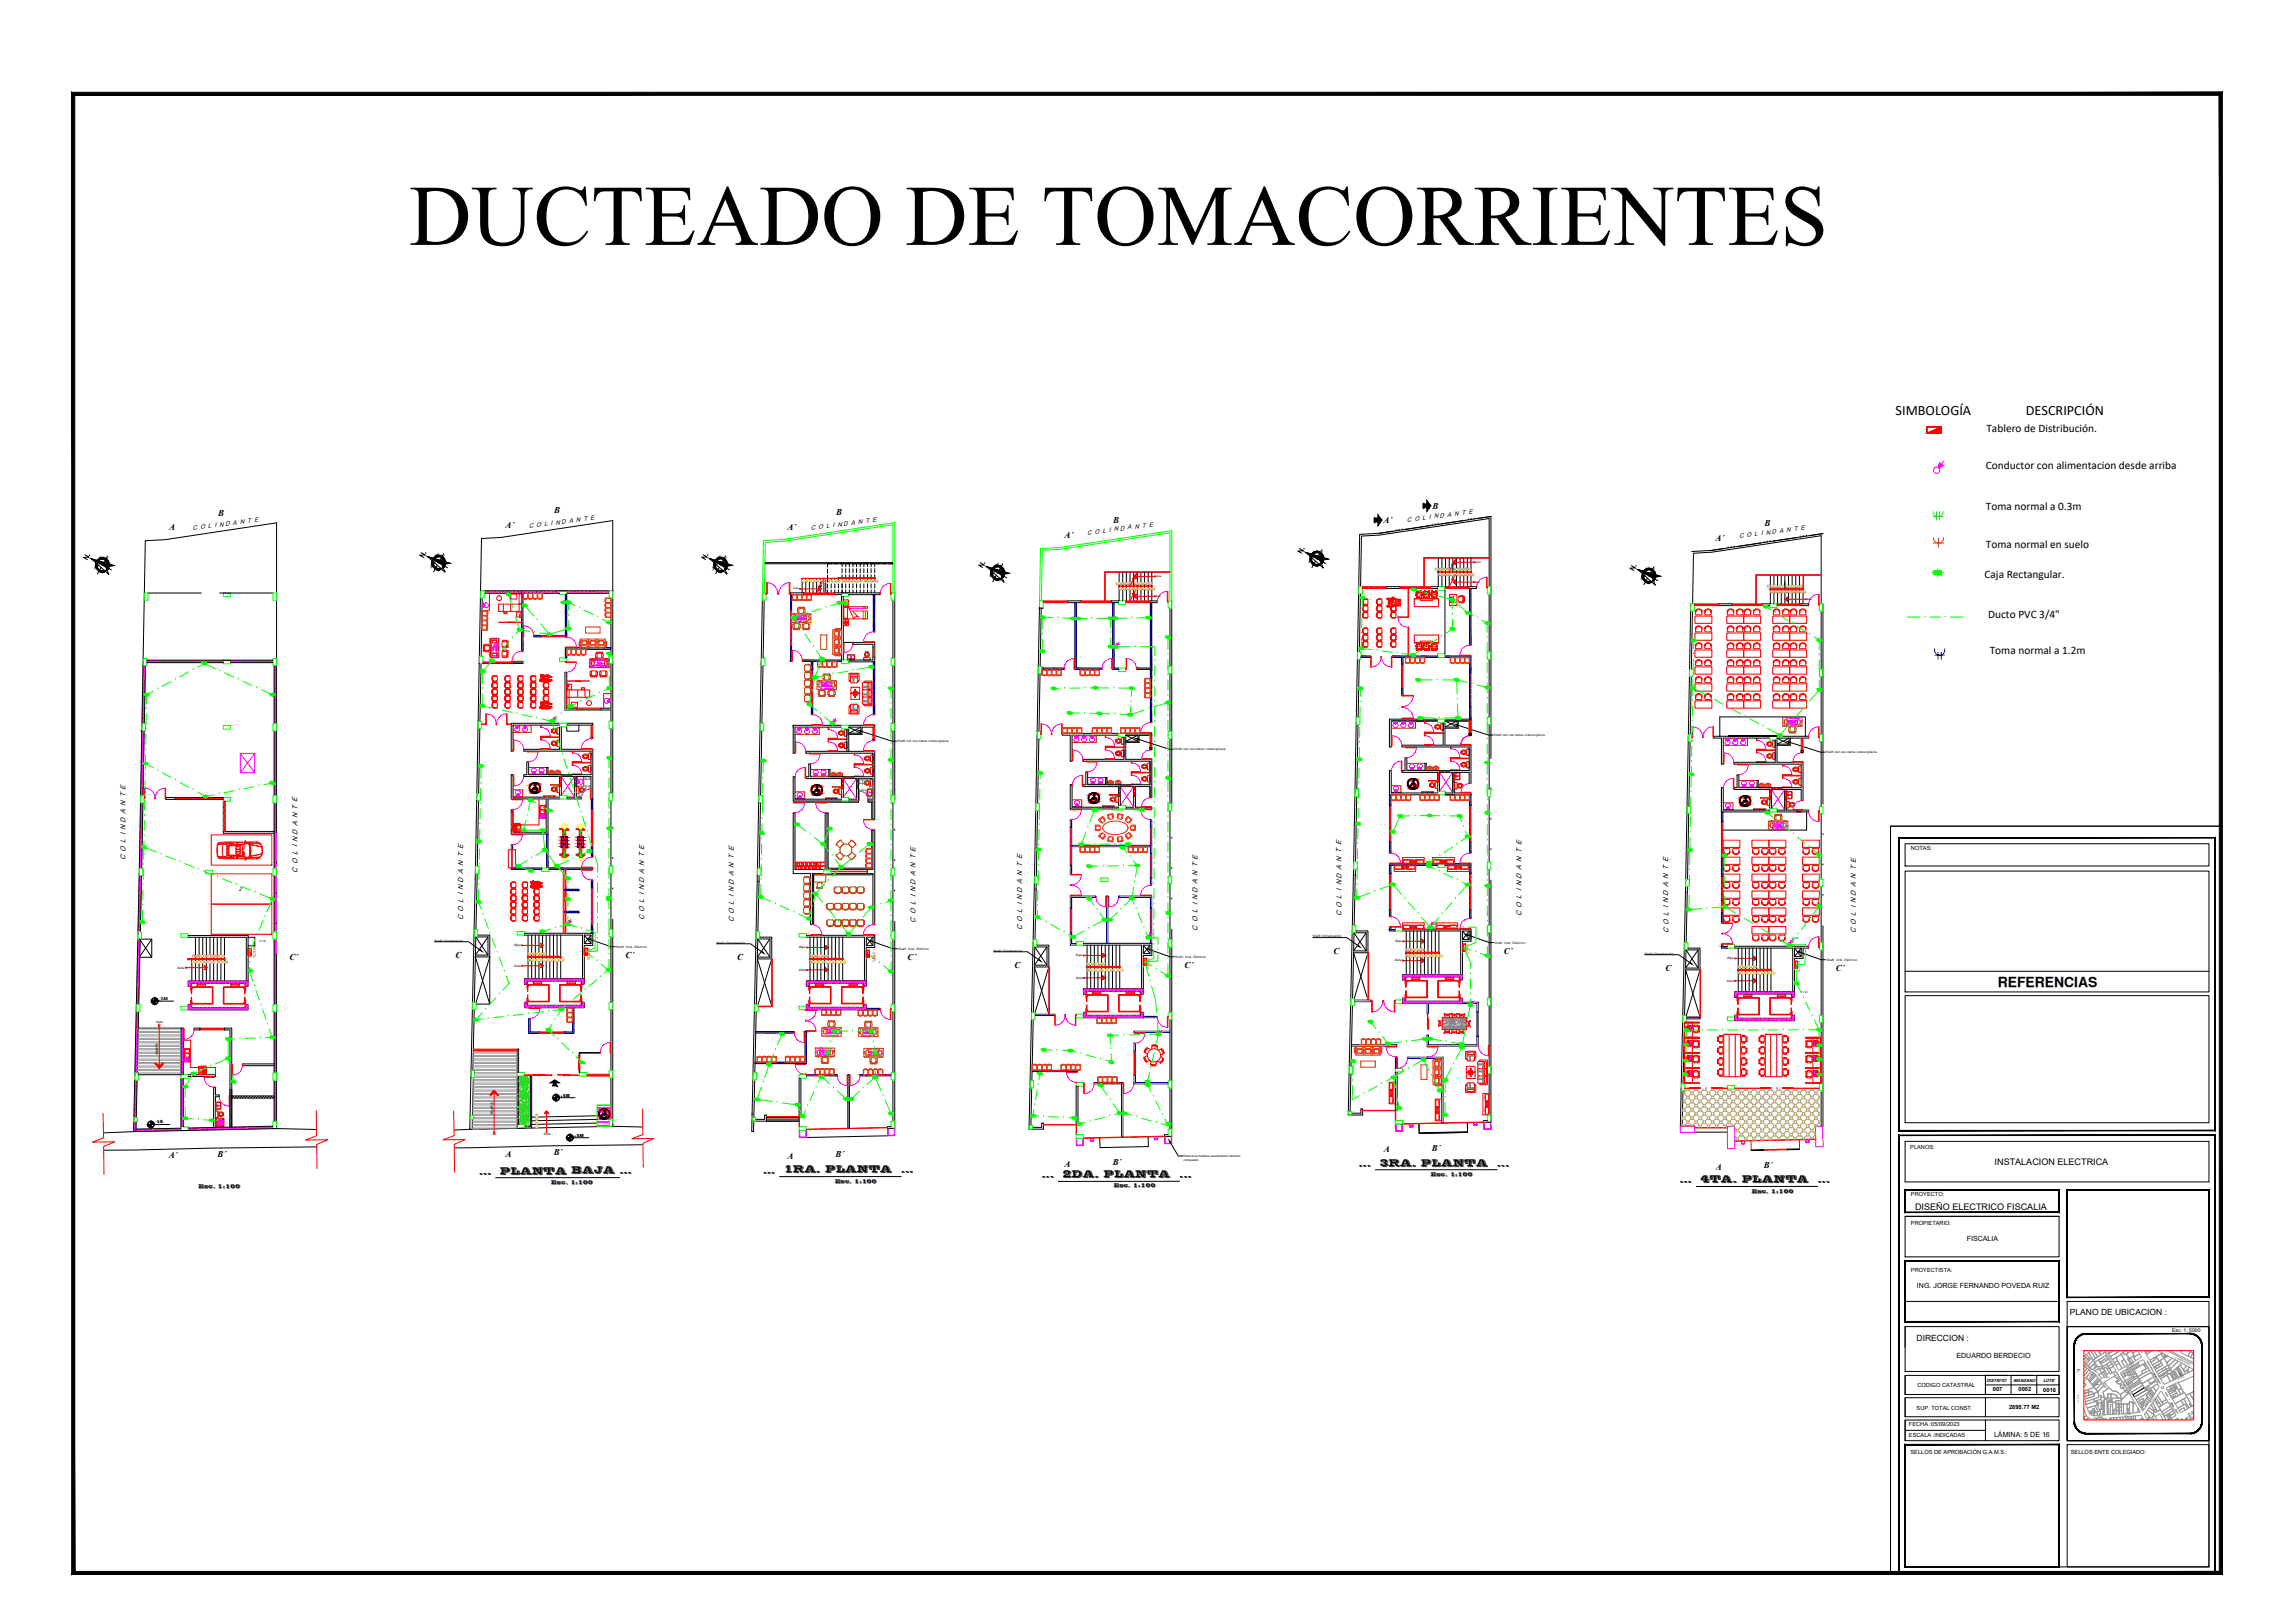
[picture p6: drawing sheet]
<svg xmlns="http://www.w3.org/2000/svg" width="1189mm" height="841mm" viewBox="0 0 1189 841" stroke-linecap="round" stroke-linejoin="round" font-family="sans-serif">
<defs><g id="words">
<text font-size="44.7" x="212" y="127">DUCTEADO DE TOMACORRIENTES</text>
<g font-size="7.4">
<text x="982" y="215">SIMBOLOGÍA</text>
<text x="1050" y="215">DESCRIPCIÓN</text>
</g>
<text font-size="7.2" x="1035" y="511">REFERENCIAS</text>
<g font-size="5.9">
<text x="1029" y="224">Tablero de Distribución.</text>
<text x="1029" y="243">Conductor con alimentacion desde arriba</text>
<text x="1029" y="264">Toma normal a 0.3m</text>
<text x="1029" y="284">Toma normal en suelo</text>
<text x="1028" y="299">Caja Rectangular.</text>
<text x="1030" y="320">Ducto PVC 3/4&quot;</text>
<text x="1031" y="339">Toma normal a 1.2m</text>
</g>
<g font-size="5.7">
<text x="672" y="288">N.</text>
<text x="42" y="291">N.</text>
<text x="217" y="290">N.</text>
<text x="363" y="291">N.</text>
<text x="506" y="295">N.</text>
<text x="844" y="297">N.</text>
</g>
<g font-size="5.1">
<text x="715" y="604">3RA. PLANTA</text>
<text x="259" y="608">PLANTA BAJA ...</text>
<text x="406" y="608">1RA. PLANTA</text>
<text x="551" y="610">2DA. PLANTA</text>
<text x="881" y="613">4TA. PLANTA</text>
</g>
<g font-size="4.7">
<text x="704" y="604">...</text>
<text x="776" y="604">...</text>
<text x="1034" y="604">INSTALACION ELECTRICA</text>
<text x="248" y="608">...</text>
<text x="395" y="608">...</text>
<text x="467" y="608">...</text>
<text x="540" y="610">...</text>
<text x="611" y="610">...</text>
<text x="871" y="613">...</text>
<text x="942" y="613">...</text>
<text x="992" y="627">DISEÑO ELECTRICO FISCALIA</text>
</g>
<g font-size="4.6">
<text x="742" y="264">B</text>
<text x="113" y="267">B</text>
<text x="287" y="266">B</text>
<text x="433" y="267">B</text>
<text x="88" y="275">A</text>
<text x="262" y="273">A´</text>
<text x="408" y="274">A´</text>
<text x="577" y="271">B</text>
<text x="717" y="271">A´</text>
<text x="914" y="273">B</text>
<text x="552" y="279">A´</text>
<text x="889" y="280">A´</text>
<text x="150" y="497">C´</text>
<text x="236" y="496">C</text>
<text x="324" y="496">C´</text>
<text x="382" y="497">C</text>
<text x="470" y="497">C´</text>
<text x="691" y="494">C</text>
<text x="779" y="494">C´</text>
<text x="526" y="501">C</text>
<text x="614" y="501">C´</text>
<text x="863" y="503">C</text>
<text x="951" y="503">C´</text>
<text x="113" y="600">B´</text>
<text x="262" y="599">A</text>
<text x="287" y="599">B´</text>
<text x="433" y="600">B´</text>
<text x="717" y="597">A</text>
<text x="742" y="596">B´</text>
<text x="88" y="600">A´</text>
<text x="408" y="600">A</text>
<text x="552" y="605">A</text>
<text x="577" y="604">B´</text>
<text x="914" y="605">B´</text>
<text x="889" y="606">A</text>
</g>
<g font-size="4.4">
<text x="1073" y="681">PLANO DE UBICACION :</text>
<text x="993" y="695">DIRECCION :</text>
</g>
<g font-size="3.7">
<text x="65" y="446" transform="rotate(-90 65 446)">C O L I N D A N T E</text>
<text x="154" y="452" transform="rotate(-90 154 452)">C O L I N D A N T E</text>
<text x="240" y="477" transform="rotate(-90 240 477)">C O L I N D A N T E</text>
<text x="334" y="477" transform="rotate(-90 334 477)">C O L I N D A N T E</text>
<text x="380" y="478" transform="rotate(-90 380 478)">C O L I N D A N T E</text>
<text x="475" y="478" transform="rotate(-90 475 478)">C O L I N D A N T E</text>
<text x="695" y="475" transform="rotate(-90 695 475)">C O L I N D A N T E</text>
<text x="789" y="475" transform="rotate(-90 789 475)">C O L I N D A N T E</text>
<text x="530" y="482" transform="rotate(-90 530 482)">C O L I N D A N T E</text>
<text x="621" y="482" transform="rotate(-90 621 482)">C O L I N D A N T E</text>
<text x="865" y="484" transform="rotate(-90 865 484)">C O L I N D A N T E</text>
<text x="962" y="484" transform="rotate(-90 962 484)">C O L I N D A N T E</text>
<text x="1019" y="643">FISCALIA</text>
<text x="993" y="668">ING. JORGE FERNANDO POVEDA RUIZ</text>
<text x="1014" y="704">EDUARDO BERDECIO</text>
<text x="1033" y="745">LÁMINA: 5 DE 16</text>
</g>
<g font-size="3.3">
<text x="100" y="275" transform="rotate(-8 100 275)">C O L I N D A N T E</text>
<text x="274" y="274" transform="rotate(-8 274 274)">C O L I N D A N T E</text>
<text x="420" y="275" transform="rotate(-8 420 275)">C O L I N D A N T E</text>
<text x="729" y="271" transform="rotate(-8 729 271)">C O L I N D A N T E</text>
<text x="564" y="277" transform="rotate(-8 564 277)">C O L I N D A N T E</text>
<text x="901" y="279" transform="rotate(-8 901 279)">C O L I N D A N T E</text>
</g>
<g font-size="3">
<text x="1033" y="721">007</text>
<text x="1046" y="721">0002</text>
<text x="1059" y="721">0016</text>
<text x="1041" y="730">2895.77 M2</text>
</g>
<g font-size="2.9">
<text x="990" y="440">NOTAS:</text>
<text x="990" y="596">PLANOS:</text>
<text x="990" y="620">PROYECTO:</text>
<text x="990" y="635">PROPIETARIO:</text>
<text x="990" y="659">PROYECTISTA:</text>
<text x="994" y="719">CODIGO CATASTRAL</text>
<text x="993" y="731">SUP. TOTAL CONST.</text>
<text x="989" y="739">FECHA :05/09/2023</text>
<text x="989" y="745">ESCALA :INDICADAS</text>
<text x="990" y="754">SELLOS DE APROBACIÓN G.A.M.S.:</text>
<text x="1073" y="754">SELLOS ENTE COLEGIADO:</text>
</g>
<g font-size="2.8">
<text x="123" y="442">3</text>
<text x="124" y="462">2</text>
<text x="742" y="609">Esc. 1:100</text>
<text x="103" y="616">Esc. 1:100</text>
<text x="286" y="614">Esc. 1:100</text>
<text x="433" y="613">Esc. 1:100</text>
<text x="577" y="615">Esc. 1:100</text>
<text x="908" y="618">Esc. 1:100</text>
</g>
<text font-size="2.6" x="1126" y="690">Esc. 1: 5000</text>
<g font-size="2.3">
<text x="83" y="518">- 2.64</text>
<text x="291" y="568">± 0.00</text>
<text x="81" y="582">- 5.15</text>
<text x="298" y="589">± 0.00</text>
<text x="1029" y="716">DISTRITO</text>
<text x="1043" y="716">MANZANO</text>
<text x="1059" y="716">LOTE</text>
</g>
<g font-size="1.9">
<text x="82" y="547" transform="rotate(-90 82 547)">RAMPA</text>
<text x="256" y="578" transform="rotate(-90 256 578)">RAMPA</text>
</g>
<g font-size="1.8" fill="#f00">
<text x="133" y="496" transform="rotate(-89 133 496)">TDS-PS</text>
<text x="306" y="497" transform="rotate(-89 306 497)">TDS-PB</text>
<text x="761" y="495" transform="rotate(-89 761 495)">TDS-P3</text>
<text x="454" y="498" transform="rotate(-89 454 498)">TDS-P1</text>
<text x="596" y="503" transform="rotate(-89 596 503)">TDS-P2</text>
<text x="933" y="504" transform="rotate(-89 933 504)">TDS-P4</text>
</g>
<g font-size="1.7">
<text x="267" y="490">Baja</text>
<text x="414" y="491">Baja</text>
<text x="723" y="488">Baja</text>
<text x="558" y="496">Baja</text>
<text x="895" y="497">Baja</text>
<text x="92" y="502">Sube</text>
<text x="266" y="501">Sube</text>
<text x="414" y="503">Sube</text>
<text x="723" y="498">Sube</text>
<text x="557" y="507">Sube</text>
<text x="895" y="509">Sube</text>
<text x="81" y="530">Sube</text>
<text x="282" y="588">Sube</text>
</g>
<g font-size="1.6">
<text x="774" y="381">Shaft red vos-datos-videovigilacia</text>
<text x="465" y="385">Shaft red vos-datos-videovigilacia</text>
<text x="609" y="389">Shaft red vos-datos-videovigilacia</text>
<text x="946" y="390">Shaft red vos-datos-videovigilacia</text>
<text x="680" y="486">Shaft Climatización</text>
<text x="225" y="488">Shaft Climatización</text>
<text x="319" y="491">Shaft</text>
<text x="325" y="491">Inst. Eléctrico</text>
<text x="371" y="489">Shaft Climatización</text>
<text x="774" y="489">Shaft</text>
<text x="780" y="489">Inst. Eléctrico</text>
<text x="465" y="492">Shaft</text>
<text x="471" y="492">Inst. Eléctrico</text>
<text x="515" y="493">Shaft Climatización</text>
<text x="609" y="496">Shaft</text>
<text x="614" y="496">Inst. Eléctrico</text>
<text x="852" y="495">Shaft Climatización</text>
<text x="947" y="498">Shaft</text>
<text x="952" y="498">Inst. Eléctrico</text>
<text x="613" y="600">Estructura metálica revestimiento aluminio</text>
<text x="613" y="601">compuesto</text>
</g>
<g font-size="1.5">
<text x="135" y="488" transform="rotate(1 135 488)">CT-02</text>
<text x="929" y="487" transform="rotate(1 929 487)">CT-02</text>
<text x="934" y="514" transform="rotate(1 934 514)">CT-01</text>
</g>
<g font-size="1.4">
<text x="764" y="292">Sube</text>
<text x="599" y="299">Sube</text>
<text x="411" y="305">Sube</text>
<text x="764" y="302">Baja</text>
<text x="599" y="309">Baja</text>
<text x="936" y="311">Baja</text>
</g>
<g font-size="1.3">
<text x="744" y="296">51</text>
<text x="746" y="296">50</text>
<text x="746" y="298">32</text>
<text x="748" y="296">49</text>
<text x="748" y="298">33</text>
<text x="750" y="296">48</text>
<text x="750" y="298">34</text>
<text x="751" y="296">47</text>
<text x="751" y="298">35</text>
<text x="753" y="296">46</text>
<text x="753" y="298">36</text>
<text x="755" y="296">45</text>
<text x="755" y="298">37</text>
<text x="757" y="298">38</text>
<text x="757" y="296">44</text>
<text x="759" y="298">39</text>
<text x="759" y="296">43</text>
<text x="761" y="296">42</text>
<text x="761" y="298">40</text>
<text x="763" y="298">41</text>
<text x="416" y="301">1</text>
<text x="418" y="301">2</text>
<text x="420" y="301">3</text>
<text x="422" y="301">4</text>
<text x="424" y="301">5</text>
<text x="426" y="301">6</text>
<text x="428" y="301">7</text>
<text x="429" y="301">8</text>
<text x="431" y="301">9</text>
<text x="433" y="301">10</text>
<text x="435" y="301">11</text>
<text x="437" y="301">12</text>
<text x="438" y="301">13</text>
<text x="440" y="301">14</text>
<text x="442" y="301">15</text>
<text x="444" y="301">16</text>
<text x="446" y="301">17</text>
<text x="448" y="301">18</text>
<text x="450" y="301">19</text>
<text x="452" y="301">20</text>
<text x="454" y="301">21</text>
<text x="578" y="303">31</text>
<text x="580" y="306">12</text>
<text x="580" y="303">30</text>
<text x="582" y="306">13</text>
<text x="582" y="303">29</text>
<text x="584" y="306">14</text>
<text x="584" y="303">28</text>
<text x="586" y="306">15</text>
<text x="586" y="303">27</text>
<text x="588" y="306">16</text>
<text x="588" y="303">26</text>
<text x="590" y="306">17</text>
<text x="590" y="303">25</text>
<text x="591" y="306">18</text>
<text x="592" y="303">24</text>
<text x="593" y="306">19</text>
<text x="593" y="303">23</text>
<text x="595" y="303">22</text>
<text x="595" y="306">20</text>
<text x="597" y="306">21</text>
<text x="916" y="304">51</text>
<text x="918" y="304">50</text>
<text x="920" y="304">49</text>
<text x="922" y="304">48</text>
<text x="923" y="304">47</text>
<text x="925" y="304">46</text>
<text x="927" y="304">45</text>
<text x="929" y="304">44</text>
<text x="931" y="304">43</text>
<text x="933" y="304">42</text>
<text x="918" y="307">52</text>
<text x="920" y="307">53</text>
<text x="922" y="307">54</text>
<text x="923" y="307">55</text>
<text x="925" y="307">56</text>
<text x="927" y="307">57</text>
<text x="929" y="307">58</text>
<text x="931" y="307">59</text>
<text x="933" y="307">60</text>
<text x="935" y="307">61</text>
<text x="100" y="496">19</text>
<text x="101" y="496">18</text>
<text x="103" y="496">17</text>
<text x="105" y="496">16</text>
<text x="107" y="496">15</text>
<text x="109" y="496">14</text>
<text x="111" y="496">13</text>
<text x="113" y="496">12</text>
<text x="115" y="496">11</text>
<text x="274" y="495">19</text>
<text x="274" y="498" transform="rotate(1 274 498)">20</text>
<text x="276" y="495">18</text>
<text x="276" y="498" transform="rotate(1 276 498)">21</text>
<text x="278" y="495">17</text>
<text x="278" y="498" transform="rotate(1 278 498)">22</text>
<text x="279" y="495">16</text>
<text x="280" y="498" transform="rotate(1 280 498)">23</text>
<text x="281" y="495">15</text>
<text x="281" y="498" transform="rotate(1 281 498)">24</text>
<text x="283" y="498" transform="rotate(1 283 498)">25</text>
<text x="285" y="498" transform="rotate(1 285 498)">26</text>
<text x="287" y="498" transform="rotate(1 287 498)">27</text>
<text x="289" y="498" transform="rotate(1 289 498)">28</text>
<text x="291" y="498" transform="rotate(1 291 498)">29</text>
<text x="420" y="496">19</text>
<text x="422" y="496">18</text>
<text x="424" y="496">17</text>
<text x="426" y="496">16</text>
<text x="427" y="496">15</text>
<text x="729" y="493">19</text>
<text x="729" y="496">20</text>
<text x="731" y="493">18</text>
<text x="731" y="496">21</text>
<text x="733" y="493">17</text>
<text x="733" y="496">22</text>
<text x="735" y="493">16</text>
<text x="735" y="496">23</text>
<text x="736" y="493">15</text>
<text x="737" y="496">24</text>
<text x="738" y="496">25</text>
<text x="740" y="496">26</text>
<text x="742" y="496">27</text>
<text x="744" y="496">28</text>
<text x="746" y="496">29</text>
<text x="100" y="499">1</text>
<text x="102" y="499">2</text>
<text x="104" y="499">3</text>
<text x="106" y="499">4</text>
<text x="108" y="499">5</text>
<text x="109" y="499">6</text>
<text x="111" y="499">7</text>
<text x="113" y="499">8</text>
<text x="115" y="499">9</text>
<text x="117" y="499">10</text>
<text x="420" y="499">20</text>
<text x="422" y="499">21</text>
<text x="424" y="499">22</text>
<text x="426" y="499">23</text>
<text x="428" y="499">24</text>
<text x="429" y="499">25</text>
<text x="431" y="499">26</text>
<text x="433" y="499">27</text>
<text x="435" y="499">28</text>
<text x="437" y="499">29</text>
<text x="564" y="500">19</text>
<text x="564" y="503" transform="rotate(1 564 503)">20</text>
<text x="565" y="500">18</text>
<text x="566" y="503" transform="rotate(1 566 503)">21</text>
<text x="567" y="500">17</text>
<text x="567" y="503" transform="rotate(1 567 503)">22</text>
<text x="569" y="500">16</text>
<text x="569" y="503" transform="rotate(1 569 503)">23</text>
<text x="571" y="500">15</text>
<text x="571" y="503" transform="rotate(1 571 503)">24</text>
<text x="573" y="503" transform="rotate(1 573 503)">25</text>
<text x="575" y="503" transform="rotate(1 575 503)">26</text>
<text x="577" y="503" transform="rotate(1 577 503)">27</text>
<text x="579" y="503" transform="rotate(1 579 503)">28</text>
<text x="581" y="503" transform="rotate(1 581 503)">29</text>
<text x="901" y="502" transform="rotate(1 901 502)">19</text>
<text x="903" y="502" transform="rotate(1 903 502)">18</text>
<text x="905" y="501">17</text>
<text x="907" y="502" transform="rotate(1 907 502)">16</text>
<text x="909" y="501">15</text>
<text x="901" y="505">20</text>
<text x="903" y="505">21</text>
<text x="905" y="505">22</text>
<text x="907" y="505">23</text>
<text x="909" y="505">24</text>
<text x="911" y="505">25</text>
<text x="912" y="505">26</text>
<text x="914" y="505">27</text>
<text x="916" y="505">28</text>
<text x="918" y="505">29</text>
<text x="278" y="578">4</text>
<text x="278" y="580">3</text>
<text x="278" y="582">2</text>
<text x="278" y="584">1</text>
</g>
<g font-size=".8">
<text x="1091" y="701" transform="rotate(60 1091 701)">EDUARDO BERDECIO</text>
<text x="1080" y="707" transform="rotate(42 1080 707)">ABEL ARDUZ</text>
<text x="1127" y="703" transform="rotate(27 1127 703)">AV. GERMAN MENDOZA</text>
<text x="1102" y="709" transform="rotate(-30 1102 709)">BOQUERON</text>
<text x="1115" y="711" transform="rotate(60 1115 711)">JAIME MENDOZA</text>
<text x="1086" y="718">0042</text>
<text x="1088" y="715" transform="rotate(50 1088 715)">ABEL ARDUZ</text>
<text x="1092" y="714" transform="rotate(-30 1092 714)">S/D</text>
<text x="1100" y="716" transform="rotate(60 1100 716)">EDUARDO BERDECIO</text>
<text x="1129" y="715" transform="rotate(-26 1129 715)">DTTO 317</text>
<text x="1077" y="723" transform="rotate(85 1077 723)">DTTO 317</text>
<text x="1115" y="727" transform="rotate(-54 1115 727)">DTTO 317</text>
<text x="1124" y="727" transform="rotate(59 1124 727)">JAIME MENDOZA</text>
<text x="1085" y="735" transform="rotate(-5 1085 735)">DTTO 317</text>
<text x="1101" y="734" transform="rotate(-4 1101 734)">DTTO 317</text>
</g>
</g></defs>
<!-- layer: 1 -->
<g fill="none" stroke="#f0f" stroke-width=".52">
<path d="M252 306l-1 1M253 306l-1 1M254 306l-2 1M254 306l-1 1M255 306l-1 1M256 306l-1 1M257 306l-1 1M258 306l-1 1M259 306l-2 1M259 306l-1 1M260 306l-1 1M261 306l-2 1"/>
<path d="M261 306l-1 1M262 306l-1 1M263 306l-1 1M264 306l-1 1M265 306l-1 1M266 306l-2 1M266 306l-1 1M267 306l-1 1M268 306l-2 1M268 306l-1 1M269 306l-1 1M270 306l-1 1"/>
<path d="M271 306l-2 1M271 306l-1 1M272 306l-1 1M273 306l-2 1M273 306l-1 1M274 306l-1 1M275 306l-1 1M276 306l-1 1M277 306l-1 1M278 306l-2 1M278 306l-1 1M279 306l-1 1"/>
<path d="M280 306l-2 1M280 306l-1 1M281 306l-1 1M282 306l-1 1M283 306l-2 1M283 306l-1 1M284 306l-1 1M285 306l-2 1M285 306l-1 1M286 306l-1 1M287 306l-2 1M287 306l-1 1"/>
<path d="M288 306l-1 1M289 306l-1 1M290 306l-2 1M290 306l-1 1M290 307h.1M294 306h.1M294 306v1M295 306l-1 1M296 306l-1 1M297 306l-2 1M297 306l-1 1M298 306l-1 1"/>
<path d="M299 306l-2 1M299 306l-1 1M300 306l-1 1M301 306l-1 1M302 306l-2 1M302 306l-1 1M303 306l-1 1M304 306l-2 1M304 306l-1 1M305 306l-1 1M306 306l-2 1M306 306l-1 1"/>
<path d="M307 306l-1 1M308 306l-1 1M309 306l-2 1M309 306l-1 1M310 306l-1 1M311 306l-2 1M311 306l-1 1M312 306l-1 1M313 306l-1 1M314 306l-1 1M315 306l-1 1M316 306l-2 1"/>
<path d="M316 307h-1M74 345h.1M75 345l-1 1M75 360l-1 1M75 358l-1 2M75 359l-1 1M75 357l-1 1M75 358l-1 1M75 356l-1 1M75 355l-1 1M75 355l-1 2M75 354l-1 1"/>
<path d="M75 353l-1 1M75 353l-1 2M75 351l-1 1M75 352l-1 1M75 350l-1 2M75 349l-1 1M75 350l-1 1M75 348l-1 2M75 347l-1 1M75 348l-1 1M75 345l-1 2M75 346l-1 1"/>
<path d="M77 342l-1 1M78 342l-1 1M79 342l-2 1M79 342l-1 1M80 342l-1 1M81 342l-2 1M81 342l-1 1M82 342l-1 1M83 342l-1 1M84 342l-2 1M84 342l-1 1M85 342l-1 1"/>
<path d="M86 342l-2 1M86 342l-1 1M87 342l-1 1M88 342l-1 1M89 342l-1 1M90 342l-1 1M91 342l-2 1M91 342l-1 1M92 342l-1 1M93 342l-2 1M93 342l-1 1M94 342l-1 1"/>
<path d="M95 342l-1 1M96 342l-2 1M96 342l-1 1M97 342l-1 1M98 342l-2 1M98 342l-1 1M99 342l-1 1M100 342l-2 1M100 342l-1 1M101 342l-1 1M102 342l-1 1M103 342l-2 1"/>
<path d="M103 342l-1 1M104 342l-1 1M105 342l-2 1M105 342l-1 1M106 342l-1 1M107 342l-1 1M108 342l-1 1M109 342l-1 1M110 342l-2 1M110 342l-1 1M111 342l-1 1M112 342l-2 1"/>
<path d="M112 342l-1 1M113 342l-1 1M114 342l-1 1M115 342l-2 1M115 342l-1 1M116 342l-1 1M116 343h-1M120 342l-1 1M121 342l-1 1M122 342l-2 1M122 342l-1 1M123 342l-1 1"/>
<path d="M124 342l-2 1M124 342l-1 1M125 342l-1 1M126 342l-1 1M127 342l-1 1M128 342l-1 1M129 342l-2 1M129 342l-1 1M130 342l-1 1M131 342l-2 1M131 342l-1 1M132 342l-1 1"/>
<path d="M133 342l-1 1M134 342l-2 1M134 342l-1 1M135 342l-1 1M136 342l-2 1M136 342l-1 1M137 342l-1 1M138 342l-2 1M138 342l-1 1M139 342l-1 1M140 342l-1 1M141 342l-2 1"/>
<path d="M141 342l-1 1M141 343h.1M143 345l-1 1M143 346l-1 1M143 346l-1 2M143 347l-1 1M143 348l-1 1M143 349l-1 1M143 350l-1 1M143 351l-1 1M143 351l-1 2M143 352l-1 1"/>
<path d="M143 353l-1 1M143 353l-1 2M143 354l-1 1M143 355l-1 1M143 356l-1 1M143 356l-1 2M143 357l-1 1M143 358l-1 1M143 358l-1 2M143 359l-1 1M143 360l-1 1M74 379h-1"/>
<path d="M74 379l-1 1M75 379l-2 1M75 380l-2 1M75 375h.1M75 373l-1 2M75 374l-1 1M75 372l-1 1M75 373l-1 1M75 371l-1 1M75 370l-1 1M75 370l-1 2M75 368l-1 2"/>
<path d="M75 369l-1 1M75 368l-1 1M75 366l-1 1M75 367l-1 1M75 365l-1 2M75 364l-1 1M75 365l-1 1M75 363l-1 1M75 363l-1 2M75 362l-1 1M75 360l-1 2M75 361l-1 1"/>
<path d="M143 379h-1M143 360l-1 2M143 361l-1 1M143 362l-1 1M143 363l-1 1M143 363l-1 2M143 364l-1 1M143 365l-1 1M143 365l-1 2M143 366l-1 1M143 367l-1 1M143 368l-1 1"/>
<path d="M143 369l-1 1M143 370l-1 1M143 370l-1 2M143 371l-1 1M143 372l-1 1M143 372l-1 2M143 373l-1 1M143 374l-1 1M143 375h.1M143 379l-1 1M143 379l-1 2M74 400l-1 1"/>
<path d="M74 398l-1 2M74 399l-1 1M74 398l-1 1M74 396l-1 2M74 397l-1 1M74 395l-1 1M74 396l-1 1M74 394l-1 1M74 393l-1 1M74 393l-1 2M74 392l-1 1M75 391l-2 1"/>
<path d="M75 391l-2 2M75 389l-2 1M75 390l-2 1M75 388l-2 2M75 387l-2 1M75 388l-2 1M75 386l-2 2M75 385l-2 1M75 386l-2 1M75 383l-2 2M75 384l-2 1M75 383l-2 1"/>
<path d="M75 381l-2 2M75 382l-2 1M75 381l-2 1M143 380l-1 1M143 381l-1 1M143 382l-1 1M143 382l-1 2M143 383l-1 1M143 384l-1 1M143 384l-1 2M143 385l-1 1M143 386l-1 1"/>
<path d="M143 387l-1 1M143 388l-1 1M143 389l-1 1M143 389l-1 2M143 390l-1 1M143 391l-1 1M143 391l-1 2M143 392l-1 1M143 393l-1 1M143 394l-1 1M143 394l-1 2M143 395l-1 1"/>
<path d="M143 396l-1 1M143 396l-1 2M143 397l-1 1M143 398l-1 1M143 399l-1 1M143 400l-1 1M73 416h.1M74 416l-1 1M74 419l-1 2M74 420l-1 1M74 419l-1 1M74 417l-1 1"/>
<path d="M74 418l-1 1M74 416l-1 2M74 411l-1 1M74 412h.1M74 410l-1 1M74 409l-1 1M74 408l-1 1M74 408l-1 2M74 407l-1 1M74 406l-1 1M74 406l-1 2M74 404l-1 1"/>
<path d="M74 405l-1 1M74 403l-1 2M74 402l-1 1M74 403l-1 1M74 401l-1 1M74 401l-1 2M143 416l-1 1M143 401l-1 1M143 401l-1 2M143 402l-1 1M143 403l-1 1M143 403l-1 2"/>
<path d="M143 404l-1 1M143 405l-1 1M143 406l-1 1M143 406l-1 2M143 407l-1 1M143 408l-1 1M143 408l-1 2M143 409l-1 1M143 410l-1 1M143 410l-1 2M143 411l-1 1M143 412h.1"/>
<path d="M143 417l-1 1M143 418l-1 1M143 419l-1 1M143 420l-1 1M299 405h.1M299 405h1a1.2 1.2 0 0 1 2-1 1.2 1.2 0 0 1 0 2 1.2 1.2 0 0 1-2-1h-1M299 405h1M300 404h.1M300 406h.1M300 405h.1M300 405h-1M74 439l-2 2"/>
<path d="M74 438l-2 1M74 439l-2 1M74 436l-2 2M74 437l-2 1M74 436l-2 1M74 434l-2 2M74 435l-2 1M74 433l-2 1M74 434l-2 1M74 432l-2 1M74 431l-1 1M74 431l-2 2"/>
<path d="M74 430l-1 1M74 429l-1 1M74 429l-1 2M74 427l-1 1M74 428l-1 1M74 426l-1 2M74 425l-1 1M74 426l-1 1M74 424l-1 2M74 423l-1 1M74 424l-1 1M74 421l-1 2"/>
<path d="M74 422l-1 1M74 421l-1 1M143 420l-1 2M143 421l-1 1M143 422l-1 1M143 422l-1 2M143 423l-1 1M143 424l-1 1M143 425l-1 1M143 425l-1 2M143 426l-1 1M143 427l-1 1"/>
<path d="M143 427l-1 2M143 428l-1 1M143 429l-1 1M143 429l-1 2M143 430l-1 1M143 431l-1 1M143 432l-1 1M143 432l-1 2M143 433l-1 1M143 434l-1 1M143 434l-1 2M143 435l-1 1"/>
<path d="M143 436l-1 1M143 437l-1 1M143 438l-1 1M143 439l-1 1M143 439l-1 2M73 454h-1M73 459l-1 2M73 458l-1 1M73 459l-1 1M73 454l-1 1M73 457l-1 2M73 457l-1 1"/>
<path d="M73 455l-1 1M73 456l-1 1M73 454l-1 2M73 449v1M73 448l-1 1M73 449l-1 1M73 447l-1 2M74 446l-2 1M74 446l-2 2M74 445l-2 1M74 444l-2 1M74 444l-2 2"/>
<path d="M74 442l-2 1M74 443l-2 1M74 441l-2 2M74 440l-2 1M74 441l-2 1M142 454h.1M143 454l-1 1M143 440l-1 1M143 441l-1 1M143 441l-1 2M143 442l-1 1M143 443l-1 1"/>
<path d="M143 444l-1 1M143 444l-1 2M143 445l-1 1M143 446l-1 1M143 446l-1 2M143 447l-1 1M143 448l-1 1M143 448l-1 2M143 449v1M143 450h.1M143 455l-1 1M143 456l-1 1"/>
<path d="M143 457l-1 1M143 458l-1 1M143 458l-1 2M143 459l-1 1M143 460l-1 1M73 480l-1 1M73 479l-1 1M73 477l-1 2M73 478l-1 1M73 477l-1 1M73 476l-1 1M73 475l-1 1"/>
<path d="M73 475l-1 2M73 474l-1 1M73 473l-1 1M73 472l-1 1M73 472l-1 2M73 471l-1 1M73 470l-1 2M73 469l-1 1M73 469l-1 2M73 468l-1 1M73 467l-1 2M73 466l-1 1"/>
<path d="M73 467l-1 1M73 465l-1 1M73 464l-1 2M73 463l-1 1M73 464l-1 1M73 462l-1 2M73 461l-1 1M73 462l-1 1M73 460l-1 1M143 460l-1 2M143 461l-1 1M143 462l-1 1"/>
<path d="M143 463l-1 1M143 463l-1 2M143 464l-1 1M143 465l-1 1M143 465l-1 2M143 466l-1 1M143 467l-1 1M143 467l-1 2M143 468l-1 1M143 469l-1 1M143 470l-1 1M143 470l-1 2"/>
<path d="M143 471l-1 1M143 472l-1 1M143 472l-1 2M143 473l-1 1M143 474l-1 1M143 475l-1 1M143 475l-1 2M143 476l-1 1M143 477l-1 1M143 477l-1 2M143 478l-1 1M143 479l-1 1"/>
<path d="M143 479l-1 2M72 487h-1M72 500l-1 1M72 499l-1 1M72 498l-1 2M72 497l-1 1M72 498l-1 1M72 496l-1 1M72 495l-1 2M72 494l-1 1M72 495l-1 1M73 493l-2 2"/>
<path d="M73 493l-2 1M73 491l-2 1M73 492l-2 1M73 490l-2 2M73 490l-2 1M73 488l-2 2M73 489l-2 1M73 487l-2 2M73 487l-2 1M73 482v1M73 482l-1 1M73 480l-1 2"/>
<path d="M73 481l-2 1M142 487h.1M143 487l-1 1M143 480l-1 1M143 481l-1 1M143 482l-1 1M143 482v1M143 488l-1 1M143 489l-1 1M143 489l-1 2M143 490l-1 1M143 491l-1 1"/>
<path d="M143 491l-1 2M143 492l-1 1M143 493l-1 1M143 494l-1 1M143 494l-1 2M143 495l-1 1M143 496l-1 1M143 496l-1 2M143 497l-1 1M143 498l-1 1M143 498l-1 2M143 499l-1 1"/>
<path d="M143 500l-1 1M72 519l-1 1M72 520l-1 1M72 518l-1 2M72 518l-1 1M72 516l-1 2M72 517l-1 1M72 516l-1 1M72 515l-1 1M72 513l-1 2M72 514l-1 1M72 513l-1 1"/>
<path d="M72 512l-1 1M72 511l-1 1M72 511l-1 2M72 510l-1 1M72 508l-1 2M72 509l-1 1M72 508l-1 1M72 507l-1 1M72 505l-1 2M72 506l-1 1M72 505l-1 1M72 504l-1 1"/>
<path d="M72 503l-1 1M72 503l-1 2M72 502l-1 1M72 501l-1 1M72 500l-1 2M98 508h.1M98 508v1M99 511h-1M99 510l-1 1M99 508l-1 2M100 508l-2 2M100 508l-1 2"/>
<path d="M101 508l-1 2M102 508l-1 2M103 508l-2 2M103 508l-1 2M104 508l-1 2M105 508l-2 2M105 508l-1 2M106 508l-1 2M107 508l-2 2M107 508l-1 2M108 508l-1 2M109 508l-1 2"/>
<path d="M110 508l-2 2M110 508l-1 2M111 508l-1 2M112 508l-2 2M112 508l-1 2M113 508l-1 2M114 508l-1 2M115 508l-1 2M116 508l-1 2M117 508l-2 2M117 508l-1 2M118 508l-1 2"/>
<path d="M119 508l-2 2M119 508l-1 2M120 508l-1 2M121 508l-1 2M122 508l-2 2M122 508l-1 2M123 508l-1 2M124 508l-2 2M124 508l-1 2M125 508l-1 2M126 508l-2 2M126 508l-1 2"/>
<path d="M127 508l-1 2M128 508l-1 2M129 508l-2 2M129 509l-2 1M129 510l-2 1M129 510l-1 1M129 511h.1M143 502l-1 1M143 503l-1 1M143 501l-1 1M143 501l-1 2M143 503l-1 2"/>
<path d="M143 504l-1 1M143 505l-1 1M143 506l-1 1M143 507l-1 1M143 508l-1 1M143 508l-1 2M143 509l-1 1M143 510l-1 1M143 510l-1 2M143 511l-1 1M143 512l-1 1M143 513l-1 1"/>
<path d="M143 513l-1 2M143 514l-1 1M143 515l-1 1M143 515l-1 2M143 516l-1 1M143 517l-1 1M143 517l-1 2M143 518l-1 1M143 519l-1 1M143 520l-1 1M71 524v1M72 539l-2 2"/>
<path d="M72 539l-2 1M72 538l-2 1M72 537l-2 1M72 536l-2 2M72 536l-2 1M72 535l-2 1M72 534l-2 1M72 534l-2 2M72 533l-2 1M72 532l-2 1M72 531l-2 2M72 531l-2 1"/>
<path d="M72 530l-2 1M72 529l-2 2M72 524l-1 1M72 529l-2 1M72 528l-2 1M72 527l-2 1M72 526l-2 2M72 526l-1 1M72 525l-1 1M94 533h.1M95 533l-1 1M95 538l-1 1"/>
<path d="M95 540l-1 1M95 533l-1 2M95 534l-1 1M95 535l-1 1M95 535l-1 2M95 536l-1 1M95 537l-1 1M95 538l-1 2M95 539l-1 1M98 521h.1M99 521l-1 1M99 522l-1 1"/>
<path d="M100 522l-1 1M101 522l-2 1M101 522l-1 1M102 522l-1 1M103 522l-1 1M104 522l-1 1M105 522l-1 1M106 522l-2 1M106 522l-1 1M107 522l-1 1M108 522l-2 1M108 522l-1 1"/>
<path d="M109 522l-1 1M110 522l-1 1M111 522l-2 1M111 522l-1 1M112 522l-1 1M113 522l-2 1M113 522l-1 1M114 522l-1 1M115 522l-1 1M116 522l-1 1M117 522l-1 1M118 522l-2 1"/>
<path d="M118 522l-1 1M119 522l-1 1M120 522l-2 1M120 522l-1 1M121 522l-1 1M122 522l-1 1M123 522l-2 1M123 522l-1 1M124 522l-1 1M125 522l-2 1M125 522l-1 1M126 522l-1 1"/>
<path d="M127 522l-2 1M128 521h-1M128 521l-1 1M129 522l-2 1M129 523h-1M129 521l-3 2M129 522l-1 1M142 524h.1M143 524l-1 1M143 520v1M143 525l-1 1M143 526l-1 1"/>
<path d="M143 527l-1 1M143 527l-1 2M143 528l-1 1M143 529l-1 1M143 529l-1 2M143 530l-1 1M143 531l-1 1M143 532l-1 1M143 532l-1 2M143 533l-1 1M143 534l-1 1M143 534l-1 2"/>
<path d="M143 535l-1 1M143 536l-1 1M143 536l-1 2M143 537l-1 1M143 538l-1 1M143 539l-1 1M143 539l-1 2M70 560h.1M71 560l-1 1M71 556h.1M71 555l-1 1M71 554l-1 2"/>
<path d="M71 553l-1 1M71 554l-1 1M71 552l-1 2M71 552l-1 1M71 550l-1 1M71 551l-1 1M71 549l-1 2M71 549l-1 1M71 547l-1 2M71 548l-1 1M71 547l-1 1M71 546l-1 1"/>
<path d="M71 545l-1 1M71 544l-1 2M71 544l-1 1M71 543l-1 1M71 542l-1 1M71 541l-1 2M71 541l-1 1M71 540l-1 1M94 559h.1M95 543l-1 1M95 545l-1 2M95 548l-1 1"/>
<path d="M95 553l-1 1M95 556l-1 1M95 559l-1 1M95 540l-1 2M95 541l-1 1M95 542l-1 1M95 544l-1 1M95 545l-1 1M95 546l-1 1M95 547l-1 1M95 547l-1 2M95 549l-1 1"/>
<path d="M95 550l-1 1M95 550l-1 2M95 551l-1 1M95 552l-1 1M95 552l-1 2M95 554l-1 1M95 555l-1 1M95 557h.1M95 560l-1 1M143 560h-1M143 560l-1 1M143 540l-1 1"/>
<path d="M143 541l-1 1M143 541l-1 2M143 542l-1 1M143 544l-1 1M143 543l-1 1M143 545l-1 1M143 546l-1 1M143 546l-1 2M143 548l-1 1M143 547l-1 1M143 548l-1 2M143 549l-1 1"/>
<path d="M143 550l-1 1M143 551l-1 1M143 551l-1 2M143 552l-1 1M143 553l-1 1M143 553l-1 2M143 554l-1 1M143 555l-1 1M143 555v1M71 578l-1 1M71 579h-1M71 577l-2 2"/>
<path d="M71 577l-2 1M71 575l-2 2M71 576l-2 1M71 575l-2 1M71 574l-2 1M71 572l-1 2M71 573l-2 1M71 572l-1 1M71 571l-1 1M71 570l-1 1M71 570l-1 2M71 569l-1 1"/>
<path d="M71 568l-1 1M71 567l-1 1M71 567l-1 2M71 566l-1 1M71 565l-1 2M71 564l-1 1M71 565l-1 1M71 563l-1 1M71 562l-1 2M71 561l-1 1M71 562l-1 1M95 562l-1 1"/>
<path d="M95 564l-1 2M95 567l-1 2M95 561l-1 1M95 562l-1 2M95 565l-1 1M95 568l-1 1M95 570l-1 1M95 571l-1 1M95 573l-1 1M95 575l-1 1M95 576l-1 1M95 578l-1 1"/>
<path d="M95 579l-1 1M95 563l-1 1M95 564l-1 1M95 566l-1 1M95 567l-1 1M95 569l-1 1M95 569l-1 2M95 571l-1 2M95 572l-1 1M95 574l-1 1M95 574l-1 2M95 576l-1 2"/>
<path d="M95 577l-1 1M95 580l-1 1M143 560l-1 2M143 561l-1 1M143 562l-1 1M143 563l-1 1M143 564l-1 1M143 565l-1 1M143 565l-1 2M143 566l-1 1M143 567l-1 1M143 567l-1 2"/>
<path d="M143 568l-1 1M143 569l-1 1M143 570l-1 1M143 570l-1 2M143 571l-1 1M143 572l-1 1M143 572l-1 2M143 573l-1 1M143 574l-1 1M143 575l-1 1M143 576l-1 1M143 577l-1 1"/>
<path d="M143 577l-1 2M143 578l-1 1M143 579l-1 1M143 579l-1 2M70 581l-1 1M71 584l-2 1M71 585l-2 1M71 583l-2 1M71 581l-2 1M71 582l-2 1M72 585l-2 1M72 585l-1 1"/>
<path d="M73 585l-1 1M74 585l-2 1M74 585l-1 1M75 585l-1 1M76 585l-1 1M77 585l-2 1M77 585l-1 1M78 585l-1 1M79 585l-2 1M79 585l-1 1M80 585l-1 1M81 585l-1 1"/>
<path d="M82 585l-2 1M82 585l-1 1M83 585l-1 1M84 585l-1 1M85 585l-2 1M85 585l-1 1M86 585l-1 1M87 585l-2 1M87 585l-1 1M88 585l-1 1M89 585l-1 1M90 585l-2 1"/>
<path d="M90 585l-1 1M91 585l-1 1M92 585l-2 1M92 585l-1 1M93 585l-1 1M94 585l-1 1M95 581l-1 1M95 581l-1 2M95 582l-1 1M95 583l-1 1M95 583v1M98 585h.1"/>
<path d="M99 585l-1 1M100 584l-2 2M100 584l-1 2M101 584l-1 2M102 584l-2 2M102 584l-1 2M103 584l-1 2M104 584l-1 2M105 584l-2 2M105 584l-1 2M106 584l-1 2M107 584l-2 2"/>
<path d="M107 584l-1 2M108 584l-1 2M109 584l-1 2M110 584l-2 2M110 584l-1 2M111 584l-1 2M112 584l-2 2M112 584l-1 2M113 584l-1 1M114 584l-1 1M115 584l-2 1M115 584l-1 1"/>
<path d="M116 584l-1 1M117 584l-1 1M118 584l-2 1M118 584l-1 1M119 584l-1 1M120 584l-2 1M120 584l-1 1M121 584l-1 1M122 584l-1 1M123 584l-2 1M123 584l-1 1M124 584l-1 1"/>
<path d="M125 584l-2 1M125 584l-1 1M126 584l-1 1M127 584l-1 1M128 584l-2 1M128 584l-1 1M129 584l-1 1M130 584l-2 1M130 584l-1 1M131 584l-1 1M132 584l-1 1M133 584l-2 1"/>
<path d="M133 584l-1 1M134 584l-1 1M135 584l-1 1M136 584l-2 1M136 584l-1 1M137 584l-1 1M138 584l-2 1M138 584l-1 1M139 584l-1 1M140 584l-1 1M141 584l-2 1M141 584l-1 1"/>
<path d="M141 584v1M141 585h.1M143 580l-1 1M143 581h.1"/>
<circle cx="300" cy="404" r=".1"/>
</g>
<!-- layer: muros -->
<g fill="none" stroke="#000" stroke-width=".52">
<path d="M249 306l-6 279M250 310l-1 30M251 306h65M251 307h39M294 307h22M317 310v30M318 306v107M74 341l-5 245 74-1v-91M75 345v30M76 342h65M76 343h40M119 343h22"/>
<path d="M142 345v30M143 341v91M249 344v30M317 344v23h-23v-19h-1v20h24v6M75 379l-1 33M142 379v33M249 378l-1 33M265 375h25M266 376h24M294 375h13v1h-13M317 378v33M265 389h1"/>
<path d="M272 389h34v12M272 388h18M273 395h1M291 388h16v26h-1v-12M306 382v1h1v-1M74 416l-1 34M91 413v1M116 413h-30v1h30M116 415v17h26M117 415v16M142 416v34M248 415l-1 34"/>
<path d="M272 401v1M284 414h6M290 413h-24v-12h-1v13h18M298 402v11h-4M299 402v11h2v1h-7M317 415v34M116 431h26M266 431v-11h-1v12M318 429h.1M73 454v29M142 454v29M143 447h.1"/>
<path d="M247 453v29M317 453v29M318 445h.1M143 479h.1M143 463h.1M318 461h.1M318 476v108M73 487l-1 34M98 486h30v22M98 485h31v23M142 487v34M247 485l-1 34"/>
<path d="M272 485h30v22M272 484h35M303 490v17M306 485h-3v4M317 485v34M98 508h31v3h-2v-1h-28v1h-1zM72 524l-1 32M98 521h1v1h28v-1h2v2h-31zM101 533h3v1h-3zM142 524v32M246 523l-1 32M317 523v32"/>
<path d="M71 560v19M72 557h22v-24h1v24M94 559v25M95 559v25M98 557h14v1h-14M142 560v21M142 551h-16v1h16M245 559v19M317 559v21M245 580v5h-2M71 581l-1 5M94 585h-24"/>
<path d="M112 584v-16h2v-1h-2v-4h-1v21M120 584v-51h-4v1h3v50M141 584l-43 1M143 584h.1M243 585h.1M268 584h.1M318 583h.1"/>
</g>
<!-- layer: GRADAS -->
<g fill="none" stroke="#000" stroke-width=".52">
<path d="M318 270l-58 8-10 1M74 341l1-61h11l57-9v70M99 497v11M101 486v11M101 497v11M103 486v11M103 497v11M105 486v11M105 497v11M107 486v11M107 497v11M109 486v11"/>
<path d="M109 497v11M111 486v11M111 497v11M113 486v11M113 497v11M114 486v11M114 497v11M116 486v11M116 497v11M274 485v11M274 496v11M276 485v11"/>
<path d="M276 496v11M277 485v11M277 496v11M279 485v11M279 496v11M281 485v11M281 496v11M283 485v11M283 496v11M285 485v11M285 496v11M287 485v11"/>
<path d="M287 496v11M289 485v11M289 496v11M291 485v11M291 496v11M72 533h22M268 558v25M311 545v1M69 586l-15 1M143 584h.1M143 585h21M164 594l-110 2"/>
<path d="M275 584h-3M318 584l-50 1"/>
</g>
<!-- layer: PREDIOS -->
<g fill="none" stroke="#000" stroke-width=".52">
<path d="M120 568h22M121 568l-1 1h22M123 568l-1 1M124 568l-1 1M125 568l-1 1M127 568l-1 1M128 568l-1 1M130 568l-1 1M131 568l-1 1M132 568l-1 1M134 568l-1 1M135 568l-1 1"/>
<path d="M137 568l-1 1M138 568l-1 1M140 568l-2 1M141 568l-1 1M142 568l-1 1"/>
</g>
<!-- layer: TEXTO -->
<g fill="none" stroke="#000" stroke-width=".52">
<path d="M47 290l12 3-4 1 1 4zM47 290l11 5M50 292a4 4 0 0 0 1 3 4 4 0 0 0 4 1M50 292a3 3 0 0 0 1 3 3 3 0 0 0 3 1M50 292a3 3 0 0 0 4 4M50 290a4 4 0 0 1 4-1 4 4 0 0 1 3 3M51 291a3 3 0 0 1 3-1 3 3 0 0 1 2 2M51 291a3 3 0 0 1 5 1M52 294l-1 3M56 288l-2 3M56 293l-1 2M57 293l-2 3"/>
<path d="M222 288l11 4-4 1 2 4zM222 288l10 6M224 290a4 4 0 0 0 1 4 4 4 0 0 0 4 1M224 291a3 3 0 0 0 1 3 3 3 0 0 0 4 1M224 291a3 3 0 0 0 4 3M225 289a4 4 0 0 1 3-1 4 4 0 0 1 3 3M225 289a3 3 0 0 1 3-1 3 3 0 0 1 3 3M225 289a3 3 0 0 1 5 2M227 293l-2 3M230 287l-2 3M230 292l-1 2M231 292l-1 2"/>
<path d="M78 519h12M79 519l1 1v-1M80 517h.1M81 519l-1-2v2h2M80 521h.1M76 583h12M77 583l1 1v-1M78 581h.1M78 585h.1M79 583l-1-2v2h2M321 610h-64"/>
<circle cx="80" cy="519" r="1.8"/>
<circle cx="80" cy="519" r="1.5"/>
<circle cx="78" cy="583" r="1.8"/>
<circle cx="78" cy="583" r="1.5"/>
</g>
<g fill="#000" stroke="#000" stroke-width=".52">
<path d="M47 290l7 1-1 2zM50 292v1zM50 293v1zM51 290h-1zM51 289v1zM54 291l2 1-3 1zM53 289h1zM54 290v-1zM54 296h1zM56 295h-1zM56 293v1zM56 291v1z"/>
<path d="M222 288l6 2-1 2zM224 291v1zM224 292v1zM225 293v1zM226 288l-1 1zM226 295h1zM228 290l2 1-3 1zM227 295h1zM229 289v-1zM229 289h1zM230 293v1zM231 292l-1 1z"/>
<path d="M230 292v1zM231 291h-1zM230 290v1z"/>
<path d="M50 292v1zM50 292v1z"/>
<path d="M50 294h1zM50 294h1z"/>
<path d="M51 294v1zM50 295h1z"/>
<path d="M51 290h-1h1zM51 290h-1z"/>
<path d="M51 290v1zM51 290v1z"/>
<path d="M51 290v1zM51 290v1z"/>
<path d="M51 295h1zM51 295h1z"/>
<path d="M51 289v1zM52 289l-1 1z"/>
<path d="M51 296h1zM51 296h1z"/>
<path d="M52 289l-1 1zM52 289l-1 1z"/>
<path d="M52 289v1zM52 289v1z"/>
<path d="M52 289v1zM52 290v-1z"/>
<path d="M52 296h1zM52 296h1z"/>
<path d="M52 289v1zM53 289l-1 1z"/>
<path d="M53 289l-1 1 1-1zM52 290l1-1z"/>
<path d="M53 293l2 1 1-2zM56 292l3 1-4 1z"/>
<path d="M53 296h1zM53 296h1z"/>
<path d="M54 289l1 1zM54 290h1z"/>
<path d="M56 294l-1 1zM56 294l-1 1z"/>
<path d="M56 294l-1 1zM56 294v2z"/>
<path d="M56 291v1zM56 291v1z"/>
<path d="M56 293v1zM56 293v1z"/>
<path d="M56 294v2zM56 295v1z"/>
<path d="M56 293v1zM56 293v1z"/>
<path d="M224 291v1zM224 291v1z"/>
<path d="M224 291v1zM224 292v-1z"/>
<path d="M224 292v1zM224 292v1z"/>
<path d="M225 293h-1zM225 293h-1z"/>
<path d="M225 294h1zM225 294h1z"/>
<path d="M226 288l-1 1zM226 288l-1 1z"/>
<path d="M226 288l-1 1zM226 288l-1 1z"/>
<path d="M226 288v1zM226 288v1z"/>
<path d="M226 295h1zM226 295h1z"/>
<path d="M226 288v1zM226 288v1z"/>
<path d="M226 288v1zM226 289l1-1z"/>
<path d="M227 288h-1zM227 288h-1z"/>
<path d="M227 295h1zM227 295h1z"/>
<path d="M227 288h1zM227 288h1z"/>
<path d="M227 292l2 1 1-2zM230 291l3 1-4 1z"/>
<path d="M228 295h1zM228 295h1z"/>
<path d="M228 288h1zM228 288h1z"/>
<path d="M229 295h-1zM229 295h-1z"/>
<path d="M229 295h-1zM228 295h1z"/>
<path d="M230 293v1zM230 293v1z"/>
<path d="M230 293v1zM230 293v1z"/>
<path d="M230 293v1zM230 293v1z"/>
<path d="M230 290v1zM230 290v1z"/>
<path d="M230 292v1zM230 292v1z"/>
<path d="M230 293v1zM230 293v1z"/>
<path d="M230 292v1zM231 292l-1 1z"/>
<path d="M79 519h1zM79 519h1z"/>
<path d="M79 519h1zM79 519h1z"/>
<path d="M79 519h1zM79 519h1z"/>
<path d="M79 519l1 1zM79 519l1 1z"/>
<path d="M79 520h1zM79 520h1z"/>
<path d="M79 520h1zM79 520h1z"/>
<path d="M80 518h1zM80 518h1z"/>
<path d="M80 518h1zM80 518h1z"/>
<path d="M80 518h1zM80 518h1z"/>
<path d="M80 518h1zM80 518h1z"/>
<path d="M80 518h1zM80 518h1z"/>
<path d="M80 518l1 1zM80 518l1 1z"/>
<path d="M80 519h2zM80 519h2z"/>
<path d="M77 583h1zM77 583h1z"/>
<path d="M77 583h1zM77 583h1z"/>
<path d="M77 583h1zM77 583h1z"/>
<path d="M77 583l1 1zM77 583l1 1z"/>
<path d="M77 584h1zM77 584h1z"/>
<path d="M77 584h1zM77 584h1z"/>
<path d="M78 581l1 1zM78 581l1 1z"/>
<path d="M78 582h1zM78 582h1z"/>
<path d="M78 582h1zM78 582h1z"/>
<path d="M78 582h1zM78 582h1z"/>
<path d="M78 582h1zM78 582h1z"/>
<path d="M78 582h1zM78 582h1z"/>
<path d="M78 582l2 1zM78 582l2 1z"/>
</g>
<!-- layer: COLUMNAS -->
<g fill="none" stroke="#0f0" stroke-width=".52">
<path d="M75 307h2v4h-2zM116 307h3v2h-3zM141 307h2v4h-2zM249 306h2v4h-2zM290 306h4v2h-4zM316 306h2v4h-2zM74 341h2v4h-2zM116 342h3v2h-3zM141 341h2v4h-2zM248 340h2v4h-2zM290 341h4v2h-4zM316 340h2v4h-2z"/>
<path d="M74 375h1v4h-1zM116 376h3v2h-3zM141 375h2v4h-2zM248 374h2v4h-2zM290 375h4v2h-4zM316 374h2v4h-2zM73 412h2v4h-2zM116 413h3v2h-3zM141 412h2v4h-2zM247 411h2v4h-2zM290 412h4v2h-4zM316 411h2v4h-2z"/>
<path d="M72 450h2v4h-2zM107 451h3v2h-3zM141 450h2v4h-2zM246 449h2v4h-2zM316 449h2v4h-2zM71 483h2v4h-2zM94 484h4v2h-4zM141 483h2v4h-2zM246 482h2v3h-2zM268 483h4v2h-4zM316 482h2v3h-2zM245 519h2v4h-2z"/>
<path d="M316 519h2v4h-2zM71 521h2v3h-2zM94 521h4v2h-4zM141 521h2v3h-2zM70 556h2v4h-2zM94 557h4v2h-4zM141 556h2v4h-2zM244 555h2v4h-2zM316 555h2v4h-2zM69 579h2v2h-2zM316 580h2v4h-2zM94 584h4v2h-4z"/>
<path d="M141 581h2v4h-2zM268 583h4v2h-4z"/>
</g>
<!-- layer: hach -->
<path d="M77 307h27M114 307h27" fill="none" stroke="#000" stroke-width=".52"/>
<!-- layer: VACIOO -->
<path d="M124 390v10M132 390l-8 10h8v-10h-8l8 10M291 402l7 11M298 402l-7 10" fill="none" stroke="#f0f" stroke-width=".52"/>
<!-- layer: PDF2_ASCENSOR -->
<g fill="none" stroke="#f00" stroke-width=".52">
<path d="M99 512v3zM99 512v-2v3M99 518v4v-5v3M99 511h11v9h-11v-1l1 1h10v-8h-10h-1zM102 510h5v1h-5zM116 511h11v1h-1h-10v8h10l1-1v1h-11zM120 510h4v1h-4zM127 512v3zM127 512v-2v3M127 518v4v-5v3M273 510l1 4zM273 510l1-1h-1v3"/>
<path d="M273 517v3h1v-4l-1 3M274 510h11v9h-11v-1v1h10v-8h-10zM276 509h5v1h-5zM290 510h11v1h-11v8h11v-1v1h-11zM294 509h4v1h-4zM301 510v4zM301 510v-1h1l-1 3M301 517l1 3h-1v-4v3"/>
</g>
<!-- layer: puertas -->
<g fill="none" stroke="#f00" stroke-width=".52">
<path d="M281 377h.1M280 382h.1M280 388h.1M281 383h.1M280 388h5zM280 381l5 1zM75 414h.1M75 408v6zM80 414h.1M81 414h.1M86 414v-6v6M266 402v5z"/>
<path d="M271 402h.1M270 490h1M271 490h11l-2 1 2-1-2-1 2 1M280 500h1l-1 1M280 489l1 1M281 490h.1M281 490l-1 1M96 502h1M96 501h1M96 501h11l-1 1 1-1-1-1 1 1M106 501h1l-1 1M106 501v1"/>
<path d="M107 501v1M270 501h1M270 500h1M271 500h11l-2 2 2-2-2-1 2 1M281 500v1v-1M82 531v1M83 531v23l-3-3 3 3 2-3-2 3M83 531v1M95 533v6v-6M101 533h.1M81 551l2 2 1-2M82 552h1"/>
<path d="M111 558h-5h5M120 552l1 5zM120 552h.1M126 552h.1M111 563h.1M114 568h.1M119 568v5v-5"/>
</g>
<!-- layer: Mobiliario -->
<g fill="none" stroke="#f00" stroke-width=".52">
<path d="M254 307v10M313 359v8M109 433h32v15h-32zM109 453h32v15h-32zM271 458v1M271 457v2v1M271 460h.1M271 460v-3h2v3h-2M271 457h2M272 460h.1M272 457h.1M273 460h-2"/>
<path d="M277 458v1M277 457v3v-1zM277 457l2 1v2h-2M277 460h.1M278 460h1M278 457h1M109 468h32v16h-32zM271 464v1v2M271 461v1v1M271 463h.1M271 461v2M271 465v1"/>
<path d="M271 468v2M271 464h.1M271 461h.1M271 468v1v1M271 470h.1M271 468h.1M271 464h2v3h-2v-3M271 461h2v2h-2M271 468h2M271 464h2M271 460l2 1M271 467l2 1"/>
<path d="M272 467h.1M272 464h.1M272 463v1M272 460v1M272 470h.1M272 467v1M273 467h-2M273 463l-2 1M273 470h-2M273 468v2h-2M277 468v2v-1zM277 461v2"/>
<path d="M277 465v1M277 468v2M277 467h.1M277 464v1v2M277 461v1v1M277 463h.1M277 470h.1M277 464v3M277 464h.1M277 461h.1M277 468h.1M277 464h2v2l-2 1"/>
<path d="M277 461h2v2h-2M277 468h2M278 467h1M278 464h1M278 463h1M278 461h1M278 470h1M278 468h1M279 468v2h-2M97 497h20h-20zM98 497h18M95 539h4v14h4"/>
<path d="M95 550v-6l3-1v7M95 550h3M96 546v2h2v-1M96 546h2M98 546h.1M98 544v4M98 544h-3v4h3M98 544h-2v1v1M98 545v1M103 557v-4h4v4M103 553h4v4h-4zM103 556h2"/>
<path d="M103 555h2M103 554h2M103 554v3M104 554v3M105 554v3M105 556h2M105 555h2M105 554h2M106 554v3M107 553h5v4M53 577l1 13-6 2h11l-5 2v15M164 575v14l-6 2h12l-6 2v13"/>
<circle cx="104" cy="556" r=".2"/>
<circle cx="104" cy="554" r=".2"/>
<circle cx="106" cy="556" r=".2"/>
<circle cx="106" cy="554" r=".2"/>
</g>
<!-- layer: TEXTURA PISO -->
<g fill="none" stroke="#989898" stroke-width=".52">
<path d="M71 540h23M72 539h22M72 538h22M72 537h22M72 536h22M72 535h22M72 534h22M72 533h22M71 556h23M71 554h23M71 555h23M71 553h23"/>
<path d="M71 552h23M71 551h23M71 549h23M71 548h23M71 547h23M71 545h23M71 546h23M71 543h23M71 544h23M71 542h23M72 557h22"/>
</g>
<!-- layer: AUTOS -->
<g fill="none" stroke="#f00" stroke-width=".52">
<path d="M114 437a7 7 0 0 0 0 8M118 438v6M118 438v2zM118 440h.1M118 438h.1M119 438v5M119 437h-6M120 437h-2M120 437v1zM120 438v-1l2 1M122 439h3l-1 4h-2zM123 437l-1 1"/>
<path d="M123 439v1h-1M123 438h1M123 437v1M124 439v1h-2M125 438h-7M125 438l1 3-1 3M126 437l-2 1M126 438v2M127 437l1-1h-1v1h-11l-1 1a8 8 0 0 0 1 6l11 1M127 436h-12a2.5 2.5 0 0 0-3 4v2a2.1 2.1 0 0 0 3 3h12M128 436h4a4 4 0 0 1 4 6 3 3 0 0 1-4 3h-4M128 437h7"/>
<path d="M128 437l-3 1h-3h-3l-1-1M129 437h1M129 437l1 4M129 437a7 7 0 0 1 0 7M129 438l7 1-6-1M130 439v2M133 436a5 5 0 0 1 3 5 5 5 0 0 1-3 4M135 437a27 27 0 0 0-12 1l-7-1-3 1M113 444h3a29 29 0 0 1 14 0h5M113 444l6 1M118 443h7M118 440h1"/>
<path d="M118 441h1M118 442v1zM118 442h.1M118 443h.1M118 445l2-1h4l4 1M118 444h2M120 444v1v-1M120 444h.1M122 444h-2M122 442h1v1M122 442l2-1v2M122 444l1 1"/>
<path d="M123 444v1M124 440h1M124 441h1M124 444h-1M124 444h2M126 441v1M126 442h1a.8 .8 0 0 1 0 1 .8 .8 0 0 1-1 0zM126 442v1zM126 443v1M127 444v1M127 445v1zM128 445h.1"/>
<path d="M130 444l6-2-7 2M130 440l-1 3zM130 441l-1 2zM130 441l-1 3M130 440l-1-3 1 3M130 444l-1 1M135 444l-7 1"/>
<circle cx="130" cy="443" r=".1"/>
</g>
<!-- layer: TEXTO -->
<g fill="none" stroke="#ffdf7f" stroke-width=".52">
<circle cx="100" cy="495" r=".8"/>
<circle cx="100" cy="499" r=".8"/>
<circle cx="102" cy="495" r=".8"/>
<circle cx="102" cy="499" r=".8"/>
<circle cx="104" cy="495" r=".8"/>
<circle cx="104" cy="499" r=".8"/>
<circle cx="106" cy="495" r=".8"/>
<circle cx="106" cy="499" r=".8"/>
<circle cx="108" cy="495" r=".8"/>
<circle cx="108" cy="499" r=".8"/>
<circle cx="110" cy="495" r=".8"/>
<circle cx="110" cy="499" r=".8"/>
<circle cx="112" cy="495" r=".8"/>
<circle cx="112" cy="499" r=".8"/>
<circle cx="114" cy="495" r=".8"/>
<circle cx="114" cy="499" r=".8"/>
<circle cx="115" cy="495" r=".8"/>
<circle cx="115" cy="499" r=".8"/>
<circle cx="117" cy="499" r=".8"/>
</g>
<!-- layer: puertas -->
<path d="M280 377a4 4 0 0 1 5 5M280 383a4 4 0 0 1 5 5M75 408l2 1 2 1 1 1v3M86 408l-3 1-1 1-1 1-1 3M271 402v2l-1 2-1 1h-3M101 533l-1 3-1 1-1 1-3 1M106 558v2l1 2 2 1h2M126 552l-1 2-1 2-1 1h-2M114 568v2l1 2 1 1h3" fill="none" stroke="#f0f" stroke-width=".52"/>
<!-- layer: ventanas -->
<g fill="none" stroke="#f00" stroke-width=".52">
<path d="M280 376v1l1-1M306 376v6M307 376v6M290 382h-10v1l1-1h9M91 414h2M94 414h3M97 414h3M100 414h3M103 414h3M107 414h2M110 414h2M113 414h3"/>
<path d="M116 415v3M116 419v2M116 422v2M116 425v2M116 428v3M104 534h12M104 533h12"/>
</g>
<!-- layer: ARTEFACTO SANITARIO -->
<g fill="none" stroke="#b80000" stroke-width=".52">
<path d="M266 376h9M266 379h9M286 379l1 1h1M286 378h.1M286 379h.1M286 378v1M286 378h1a.8 .8 0 0 1 1 0 .8 .8 0 0 1 0 1M286 379h2M288 378h-1h-1M288 378h.1M288 378h1v-1h1v3h-1h-1M288 379v1"/>
<path d="M288 379h.1M288 378v1M289 378v2M286 386h.1M286 385h.1M286 386h1h1M286 385v1M288 385a.9 .9 0 0 1-1 1 .9 .9 0 0 1-1 0M288 385h-2M288 384h-1l-1 1M288 384v1M288 384h1h1v3h-1v-1h-1"/>
<path d="M288 385h.1M288 386h.1M288 385v1M289 384v2M266 413h5M266 409h5M299 411h1M299 402v5M300 409v1M300 410h.1M300 410h1M301 409v-1l2 1"/>
<path d="M301 409h-1M301 409h-1v-1h-1v3M301 410l-1 1M303 402v5h-4M303 409h.1M303 410h.1M303 409a.9 .9 0 0 0-1-1 .9 .9 0 0 0-1 1 .9 .9 0 0 0 1 1h1M303 409v1M303 410l-2 1v-1M112 579h4v5h-4zM112 571h2v4h-2zM112 573h.1"/>
<path d="M112 573h1zM112 576v3h1v-1M112 576h1M112 580v3h4v-3M112 580h.1M112 580h4M113 576v1M113 577v1M113 578h.1M113 577h.1M113 577l1-1 2 1M115 577a.9 .9 0 0 0-1 0 .9 .9 0 0 0 0 1 .9 .9 0 0 0 1 0"/>
<path d="M115 578h1M115 577v1M116 580h.1M116 577v1M116 578h.1M116 577h-1M116 578l-2 1-1-1M116 577h.1"/>
<circle cx="113" cy="581" r=".1"/>
</g>
<path d="M289 377v1M289 384h.1M300 411h.1M113 576h.1" fill="none" stroke="#ff7f00" stroke-width=".52"/>
<g fill="none" stroke="#f0f" stroke-width=".52">
<path d="M113 573h.1M112 583h.1M112 582h.1M112 581l1 1zM112 581h.1M112 581h1M112 582h1M113 583h.1M113 582h.1M113 581h.1M113 581v1zM113 580h.1"/>
<path d="M114 583h.1M114 581h.1M114 580h.1M114 582h.1M114 581v1M114 581v1zM115 582h.1M115 581v1zM115 581h.1M115 580v1M115 583h.1M115 580h.1"/>
<path d="M115 580v1z"/>
</g>
<!-- layer: cotassssssss -->
<path d="M74 345h.1M73 379h1" fill="none" stroke="#000" stroke-width=".52"/>
<!-- layer: 0 -->
<path d="M72 487l7 9M73 487h6v9h-7l7-9M129 486h3v4h-3" fill="none" stroke="#000" stroke-width=".52"/>
<!-- layer: Mobiliario -->
<g fill="none" stroke="#0ff" stroke-width=".52">
<circle cx="104" cy="556" r=".4"/>
<circle cx="104" cy="554" r=".4"/>
<circle cx="106" cy="556" r=".4"/>
<circle cx="106" cy="554" r=".4"/>
</g>
<g fill="none" stroke="#f0f" stroke-width=".52">
<path d="M96 550v-2v2h2v-2h-2v2M96 548v2M97 548v2M98 548v2"/>
<circle cx="96" cy="547" r=".2"/>
<circle cx="96" cy="545" r=".2"/>
</g>
<!-- layer: ELC-Tablero ELECTRICO_EMERGENCIA -->
<path d="M130 492v3" fill="none" stroke="#fff" stroke-width=".52"/>
<path d="M129 492v3l1-3zM130 492v3h-1z" fill="#fff" stroke="#fff" stroke-width=".52"/>
<path d="M129 492v3h1v-3v3h-1v-3h1zM129 492l1 3" fill="none" stroke="#f00" stroke-width=".52"/>
<path d="M129 492l1 3h-1z" fill="#f00" stroke="#f00" stroke-width=".52"/>
<!-- layer: RGV-CAJA RECTANGULAR -->
<g fill="none" stroke="#0f0" stroke-width=".52">
<path d="M75 360h.1M75 359h2v1h-2zM76 359h.1M77 360h1M104 344h1M105 343h2v1h-2zM106 343h.1M106 344v1M107 344h.1M140 360h2v1h-2zM141 359v1M76 360v1"/>
<path d="M140 360h.1M141 361h.1M142 360h1M74 396h.1M74 395h2v1h-2zM75 395h.1M75 396v1M76 396h1M105 413h1M106 412h1v1h-1zM107 412h.1M107 413v1"/>
<path d="M107 413h1M140 406h.1M140 405h2v1h-2zM141 405h.1M141 406v1M142 406h1M73 439h1M74 438h2v1h-2zM75 438h.1M75 439v1M76 439h.1M72 478h1"/>
<path d="M73 477h2v1h-2zM74 477h.1M74 478v1M75 478h.1M140 466h.1M140 465h2v1h-2zM141 465h.1M141 466v1M142 466h1M128 503h1M129 502h1v1h-1zM130 502h.1"/>
<path d="M130 503v1M130 503h1M117 538h.1M117 538h2v1h-2zM118 537v1M118 539h.1M119 538h1M140 538h.1M140 537h2v1h-2zM141 537h.1M141 538v1M142 538h1"/>
<path d="M99 556h.1M99 556h2v1h-2zM100 555v1M100 557h.1M101 556h1M117 548h.1M117 548h2v1h-2zM118 547v1M118 549h.1M119 548h1M121 560h.1M94 579h1"/>
<path d="M95 563h.1M95 579h2v1h-2zM95 563h2v1h-2zM96 578v1M96 580v1M96 562v1M96 564h.1M97 579h.1M97 563h1M110 580h.1M120 561h.1M120 560h2v1h-2z"/>
<path d="M121 561v1M122 561h1M108 581h1M109 580h2v1h-2zM110 581v1M111 581h.1"/>
</g>
<g fill="#0f0" stroke="#0f0" stroke-width=".52">
<path d="M73 477l2 1v-1zM73 477l2 1h-2z"/>
<path d="M74 438l2 1v-1zM74 438l2 1h-2z"/>
<path d="M74 395l2 1v-1zM74 395l2 1h-2z"/>
<path d="M75 359l2 1v-1zM75 359l2 1h-2z"/>
<path d="M105 343l2 1v-1zM105 343l2 1h-2z"/>
<path d="M140 360l2 1v-1zM140 360l2 1h-2z"/>
<path d="M140 405l2 1v-1zM140 405l2 1h-2z"/>
<path d="M106 412l1 1v-1zM106 412l1 1h-1z"/>
<path d="M140 465l2 1v-1zM140 465l2 1h-2z"/>
<path d="M129 502l1 1v-1zM129 502l1 1h-1z"/>
<path d="M140 537l2 1v-1zM140 537l2 1h-2z"/>
<path d="M117 538l2 1v-1zM117 538l2 1h-2z"/>
<path d="M117 548l2 1v-1zM117 548l2 1h-2z"/>
<path d="M99 556l2 1v-1zM99 556l2 1h-2z"/>
<path d="M120 560l2 1v-1zM120 560l2 1h-2z"/>
<path d="M95 563l2 1v-1zM95 563l2 1h-2z"/>
<path d="M95 579l2 1v-1zM95 579l2 1h-2z"/>
<path d="M109 580l2 1v-1zM109 580l2 1h-2z"/>
</g>
<!-- layer: RGV-DUCTEADO TOMACORRIENTE PISO -->
<g fill="none" stroke="#0f0" stroke-width=".52">
<path d="M79 358l-3 2v5M82 357h.1M89 353l-5 3M91 352h.1M98 348l-5 3M100 347h.1M102 346l4-2 6 2M114 348h.1M116 349l5 2M123 352h.1M126 353l5 2M133 356h.1"/>
<path d="M135 357l6 3M76 378h.1M76 370v5M76 367h.1M75 396l4 2M75 391v8M76 388h.1M76 380v6M82 399h.1M75 415v5M75 412h.1M75 404v5"/>
<path d="M75 402h.1M84 400l5 3M91 404h.1M93 405l5 3M100 409h.1M102 410l5 3 4-1M114 411h.1M121 410l-5 1M124 409h.1M132 408l-6 1M134 407h.1M141 406l-4 1"/>
<path d="M75 439l-1 6M75 436v3l6 3M75 433h.1M75 425v5M75 423h.1M74 458h.1M74 451v5M74 448h.1M84 443h.1M86 444l5 2M93 446h.1M96 447l5 2"/>
<path d="M103 450h.1M105 451l5 2M113 454h.1M115 455l5 2M122 458h.1M125 459l5 2M74 472v6M74 469h.1M74 461v5M132 462h.1M135 463l6 3-3 6M136 477l-2 5"/>
<path d="M137 475h.1M129 499h.1M132 487l-3 6v3M133 484h.1M129 501l1 3 1 4M132 511h.1M133 513l1 5M122 538h-4v10l-6 3M124 538h.1M132 538h-5M135 538h.1M135 521h.1"/>
<path d="M136 523l2 5M139 531h.1M140 533l1 5h-4M107 553l-7 3-4 7v6M109 552h.1M118 548l1 4M120 555h.1M120 557l1 4M96 571h.1M96 574v5l4 1M103 580h.1M105 580l5 1"/>
</g>
<!-- layer: hach -->
<g fill="#939598" stroke="#939598" stroke-width=".52">
<path d="M297 522v3v-3zM297 522v3z"/>
<path d="M297 525v2v-2zM297 525v2z"/>
<path d="M297 527v3v-3zM297 527v3z"/>
<path d="M274 528l1 7v-7zM274 528l1 7h-1z"/>
<path d="M297 530v5v-5zM297 530v5z"/>
<path d="M292 535h5zM292 535h5h-5z"/>
<path d="M274 535h5zM274 535h5h-5z"/>
<path d="M306 414l1 6v-6zM306 414l1 6h-1z"/>
<path d="M306 438l1 6v-6zM306 438l1 6h-1z"/>
<path d="M283 432l1 18v-18zM283 432l1 18h-1z"/>
<path d="M285 450l22 1v-1zM285 450l22 1h-22z"/>
<path d="M265 450l16 1v-1zM265 450l16 1h-16z"/>
<path d="M306 456l1 4v-4zM306 456l1 4h-1z"/>
<path d="M293 461l7 1v-1zM293 461l7 1h-7z"/>
<path d="M293 472l7 1v-1zM293 472l7 1h-7z"/>
<path d="M306 479l1 2v-2zM306 479l1 2h-1z"/>
<path d="M306 481l1 3v-3zM306 481l1 3h-1z"/>
<path d="M293 336h24zM293 336h24z"/>
<path d="M293 336h24zM293 336h24h-24z"/>
<path d="M293 336l1 5v-5zM293 336l1 5h-1z"/>
<path d="M293 308l1 5v-5zM293 308l1 5h-1z"/>
<path d="M293 313l1 1v-1zM293 313l1 1h-1z"/>
<path d="M293 314l1 3v-3zM293 314l1 3h-1z"/>
<path d="M293 317l1 13v-13zM293 317l1 13h-1z"/>
<path d="M277 329l3 1v-1zM277 329l3 1h-3z"/>
<path d="M270 307l1 30v-30zM270 307l1 30h-1z"/>
<path d="M266 343l5 1v-1zM266 343l5 1h-5z"/>
</g>
<!-- layer: MURO DRYWALL -->
<g fill="none" stroke="#00f" stroke-width=".52">
<path d="M270 307v30h1v-30M293 308v22M294 308v22h-17v-1h16M317 336h-23v5M317 336h-24v5M250 343h21v1h-21M306 414v6M307 414v6M265 438v2M266 438v2M283 432v18M284 432v18"/>
<path d="M306 438v6M307 438v6M265 450v1M306 456v28M307 450v1M307 456v28M274 528h1"/>
</g>
<!-- layer: Mobiliario -->
<g fill="none" stroke="#dd3700" stroke-width=".52">
<path d="M271 307h3v3h-3zM271 308h2v2h-2zM272 310h1zM272 310h.1M274 307h2v3h-2zM274 308h2v2h-2zM274 310h1M276 307h3v3h-3zM276 308h2v2h-2zM277 310h1zM277 310h.1M279 307h2v3h-2z"/>
<path d="M279 308h2v2h-2zM279 310h1M281 307v3M314 313h.1M314 318h.1M314 313v1zM314 318v1zM314 312h3v3h-3zM314 311v1v-1M314 310h3v2h-3zM314 316v1v-1M314 315h3v2h-3z"/>
<path d="M314 317h3v3h-3zM314 320h3M314 313h2v2h-2zM314 310h2v2h-2zM314 315h2v2h-2zM314 318h2v2h-2z"/>
</g>
<circle cx="280" cy="457" r=".2" fill="#f00"/>
<path d="M276 460h.1" fill="none" stroke="#f00" stroke-width=".52"/>
<circle cx="276" cy="457" r=".2" fill="#f00"/>
<path d="M276 457h.1" fill="none" stroke="#f00" stroke-width=".52"/>
<circle cx="276" cy="457" r=".2" fill="#f00"/>
<path d="M276 457h.1" fill="none" stroke="#f00" stroke-width=".52"/>
<circle cx="275" cy="460" r=".2" fill="#f00"/>
<path d="M276 460h.1" fill="none" stroke="#f00" stroke-width=".52"/>
<g fill="#f00">
<circle cx="275" cy="460" r=".2"/>
<circle cx="276" cy="460" r=".2"/>
</g>
<path d="M275 460h.1M276 460h.1" fill="none" stroke="#f00" stroke-width=".52"/>
<circle cx="276" cy="460" r=".2" fill="#f00"/>
<path d="M275 460h.1M276 460h.1" fill="none" stroke="#f00" stroke-width=".52"/>
<circle cx="276" cy="460" r=".2" fill="#f00"/>
<path d="M275 460h.1" fill="none" stroke="#f00" stroke-width=".52"/>
<circle cx="275" cy="460" r=".2" fill="#f00"/>
<path d="M275 457h.1" fill="none" stroke="#f00" stroke-width=".52"/>
<circle cx="275" cy="457" r=".2" fill="#f00"/>
<path d="M275 457h.1" fill="none" stroke="#f00" stroke-width=".52"/>
<circle cx="275" cy="457" r=".2" fill="#f00"/>
<path d="M275 457h.1" fill="none" stroke="#f00" stroke-width=".52"/>
<circle cx="275" cy="457" r=".2" fill="#f00"/>
<path d="M276 458h.1" fill="none" stroke="#f00" stroke-width=".52"/>
<g fill="#f00">
<circle cx="280" cy="457" r=".2"/>
<circle cx="280" cy="460" r=".2"/>
</g>
<path d="M280 460h.1" fill="none" stroke="#f00" stroke-width=".52"/>
<circle cx="280" cy="460" r=".2" fill="#f00"/>
<path d="M280 460h.1M280 460h1" fill="none" stroke="#f00" stroke-width=".52"/>
<circle cx="276" cy="460" r=".2" fill="#f00"/>
<path d="M277 457h.1M277 460h.1M279 460h.1M276 460h.1" fill="none" stroke="#f00" stroke-width=".52"/>
<circle cx="279" cy="460" r=".2" fill="#f00"/>
<path d="M279 460h.1" fill="none" stroke="#f00" stroke-width=".52"/>
<g fill="#f00">
<circle cx="276" cy="457" r=".2"/>
<circle cx="276" cy="460" r=".2"/>
</g>
<path d="M276 460h.1" fill="none" stroke="#f00" stroke-width=".52"/>
<circle cx="276" cy="460" r=".2" fill="#f00"/>
<path d="M276 460h.1" fill="none" stroke="#f00" stroke-width=".52"/>
<circle cx="276" cy="460" r=".2" fill="#f00"/>
<path d="M276 460h.1" fill="none" stroke="#f00" stroke-width=".52"/>
<g fill="#f00">
<circle cx="276" cy="457" r=".2"/>
<circle cx="279" cy="457" r=".2"/>
</g>
<path d="M278 457h.1" fill="none" stroke="#f00" stroke-width=".52"/>
<circle cx="276" cy="460" r=".2" fill="#f00"/>
<path d="M276 460h.1" fill="none" stroke="#f00" stroke-width=".52"/>
<g fill="#f00">
<circle cx="276" cy="458" r=".2"/>
<circle cx="276" cy="460" r=".2"/>
<circle cx="280" cy="457" r=".2"/>
</g>
<path d="M277 457h1h-1M279 457h.1M280 457h-1M280 457h.1" fill="none" stroke="#f00" stroke-width=".52"/>
<g fill="#f00">
<circle cx="279" cy="457" r=".2"/>
<circle cx="280" cy="457" r=".2"/>
</g>
<path d="M280 457h.1" fill="none" stroke="#f00" stroke-width=".52"/>
<circle cx="280" cy="457" r=".2" fill="#f00"/>
<path d="M280 457h.1" fill="none" stroke="#f00" stroke-width=".52"/>
<g fill="#f00">
<circle cx="278" cy="457" r=".2"/>
<circle cx="279" cy="457" r=".2"/>
</g>
<path d="M280 458h.1M281 460h.1M281 458h.1M281 459h.1" fill="none" stroke="#f00" stroke-width=".52"/>
<circle cx="280" cy="458" r=".2" fill="#f00"/>
<path d="M280 458h.1M281 458h.1" fill="none" stroke="#f00" stroke-width=".52"/>
<circle cx="280" cy="458" r=".2" fill="#f00"/>
<path d="M279 460h.1M280 458h.1" fill="none" stroke="#f00" stroke-width=".52"/>
<circle cx="279" cy="460" r=".2" fill="#f00"/>
<path d="M276 460h.1M276 457h.1M279 457h.1M279 460h.1" fill="none" stroke="#f00" stroke-width=".52"/>
<g fill="#f00">
<circle cx="279" cy="460" r=".2"/>
<circle cx="276" cy="460" r=".2"/>
</g>
<path d="M276 460h.1" fill="none" stroke="#f00" stroke-width=".52"/>
<circle cx="276" cy="460" r=".2" fill="#f00"/>
<path d="M276 460h.1" fill="none" stroke="#f00" stroke-width=".52"/>
<circle cx="276" cy="460" r=".2" fill="#f00"/>
<path d="M276 460h.1" fill="none" stroke="#f00" stroke-width=".52"/>
<circle cx="276" cy="460" r=".2" fill="#f00"/>
<path d="M276 460h.1" fill="none" stroke="#f00" stroke-width=".52"/>
<circle cx="276" cy="460" r=".2" fill="#f00"/>
<path d="M276 460h.1" fill="none" stroke="#f00" stroke-width=".52"/>
<circle cx="276" cy="460" r=".2" fill="#f00"/>
<path d="M276 460h.1" fill="none" stroke="#f00" stroke-width=".52"/>
<circle cx="276" cy="460" r=".2" fill="#f00"/>
<path d="M276 460h.1" fill="none" stroke="#f00" stroke-width=".52"/>
<circle cx="276" cy="460" r=".2" fill="#f00"/>
<path d="M276 460h.1" fill="none" stroke="#f00" stroke-width=".52"/>
<circle cx="276" cy="460" r=".2" fill="#f00"/>
<path d="M276 460h.1" fill="none" stroke="#f00" stroke-width=".52"/>
<circle cx="276" cy="460" r=".2" fill="#f00"/>
<path d="M276 460h.1" fill="none" stroke="#f00" stroke-width=".52"/>
<circle cx="276" cy="460" r=".2" fill="#f00"/>
<path d="M276 460h.1" fill="none" stroke="#f00" stroke-width=".52"/>
<circle cx="276" cy="460" r=".2" fill="#f00"/>
<path d="M276 460h.1" fill="none" stroke="#f00" stroke-width=".52"/>
<circle cx="276" cy="460" r=".2" fill="#f00"/>
<path d="M276 460h.1" fill="none" stroke="#f00" stroke-width=".52"/>
<circle cx="276" cy="460" r=".2" fill="#f00"/>
<path d="M279 460h.1M280 460h.1" fill="none" stroke="#f00" stroke-width=".52"/>
<circle cx="280" cy="460" r=".2" fill="#f00"/>
<path d="M280 460h.1" fill="none" stroke="#f00" stroke-width=".52"/>
<circle cx="279" cy="460" r=".2" fill="#f00"/>
<path d="M276 457h.1M276 458h.1" fill="none" stroke="#f00" stroke-width=".52"/>
<circle cx="276" cy="457" r=".2" fill="#f00"/>
<path d="M276 457h.1" fill="none" stroke="#f00" stroke-width=".52"/>
<circle cx="276" cy="458" r=".2" fill="#f00"/>
<path d="M276 457h.1M279 460h.1" fill="none" stroke="#f00" stroke-width=".52"/>
<circle cx="279" cy="460" r=".2" fill="#f00"/>
<path d="M279 460h.1M280 460h.1" fill="none" stroke="#f00" stroke-width=".52"/>
<circle cx="280" cy="460" r=".2" fill="#f00"/>
<path d="M280 460h.1" fill="none" stroke="#f00" stroke-width=".52"/>
<circle cx="276" cy="460" r=".2" fill="#f00"/>
<path d="M276 460h.1" fill="none" stroke="#f00" stroke-width=".52"/>
<circle cx="276" cy="460" r=".2" fill="#f00"/>
<path d="M276 460h.1" fill="none" stroke="#f00" stroke-width=".52"/>
<circle cx="276" cy="460" r=".2" fill="#f00"/>
<path d="M276 459h.1M276 460h.1" fill="none" stroke="#f00" stroke-width=".52"/>
<circle cx="276" cy="457" r=".2" fill="#f00"/>
<path d="M276 457h.1" fill="none" stroke="#f00" stroke-width=".52"/>
<circle cx="276" cy="457" r=".2" fill="#f00"/>
<path d="M276 457h.1" fill="none" stroke="#f00" stroke-width=".52"/>
<circle cx="276" cy="457" r=".2" fill="#f00"/>
<path d="M276 457h.1" fill="none" stroke="#f00" stroke-width=".52"/>
<circle cx="276" cy="457" r=".2" fill="#f00"/>
<path d="M276 457h.1" fill="none" stroke="#f00" stroke-width=".52"/>
<circle cx="276" cy="457" r=".2" fill="#f00"/>
<path d="M276 457h.1" fill="none" stroke="#f00" stroke-width=".52"/>
<circle cx="276" cy="457" r=".2" fill="#f00"/>
<path d="M276 457h.1" fill="none" stroke="#f00" stroke-width=".52"/>
<circle cx="276" cy="457" r=".2" fill="#f00"/>
<path d="M276 457h.1" fill="none" stroke="#f00" stroke-width=".52"/>
<circle cx="276" cy="457" r=".2" fill="#f00"/>
<path d="M276 457h.1" fill="none" stroke="#f00" stroke-width=".52"/>
<g fill="#f00">
<circle cx="276" cy="457" r=".2"/>
<circle cx="276" cy="460" r=".2"/>
</g>
<path d="M277 457h.1M277 458h.1M278 460h.1M278 457h1M278 457h-1M278 457h.1M279 457v1M279 457h.1" fill="none" stroke="#f00" stroke-width=".52"/>
<circle cx="277" cy="458" r=".2" fill="#f00"/>
<path d="M276 458h.1" fill="none" stroke="#f00" stroke-width=".52"/>
<circle cx="276" cy="458" r=".2" fill="#f00"/>
<path d="M276 459h.1M276 458h.1M277 458h.1" fill="none" stroke="#f00" stroke-width=".52"/>
<circle cx="276" cy="458" r=".2" fill="#f00"/>
<path d="M277 458h.1" fill="none" stroke="#f00" stroke-width=".52"/>
<circle cx="276" cy="458" r=".2" fill="#f00"/>
<path d="M275 458h.1M276 458h.1M277 458h.1M277 459h.1" fill="none" stroke="#f00" stroke-width=".52"/>
<circle cx="277" cy="459" r=".2" fill="#f00"/>
<path d="M277 459h.1M278 459h.1M278 459h-1" fill="none" stroke="#f00" stroke-width=".52"/>
<circle cx="277" cy="459" r=".2" fill="#f00"/>
<path d="M276 459h.1M277 459h.1" fill="none" stroke="#f00" stroke-width=".52"/>
<g fill="#f00">
<circle cx="277" cy="460" r=".2"/>
<circle cx="277" cy="459" r=".2"/>
</g>
<path d="M276 459h.1M277 459h-1M277 460h.1M277 458h.1M277 459h.1M278 459h.1M279 459h.1" fill="none" stroke="#f00" stroke-width=".52"/>
<circle cx="279" cy="459" r=".2" fill="#f00"/>
<path d="M277 459h.1M277 460h.1M278 459h.1M279 459h.1M279 459h-1" fill="none" stroke="#f00" stroke-width=".52"/>
<circle cx="277" cy="459" r=".2" fill="#f00"/>
<path d="M277 459h.1M278 459h.1M279 458h-2M280 457h.1M280 458h.1" fill="none" stroke="#f00" stroke-width=".52"/>
<circle cx="280" cy="458" r=".2" fill="#f00"/>
<path d="M280 457h.1M280 457v1" fill="none" stroke="#f00" stroke-width=".52"/>
<circle cx="280" cy="457" r=".2" fill="#f00"/>
<path d="M280 457h.1M280 458h.1M280 457l1 1M280 458h1" fill="none" stroke="#f00" stroke-width=".52"/>
<circle cx="280" cy="457" r=".2" fill="#f00"/>
<path d="M275 459h1M281 458h.1" fill="none" stroke="#f00" stroke-width=".52"/>
<circle cx="276" cy="459" r=".2" fill="#f00"/>
<path d="M276 459h.1M276 458h1M276 458v1M277 458l-1 1" fill="none" stroke="#f00" stroke-width=".52"/>
<circle cx="276" cy="458" r=".2" fill="#f00"/>
<path d="M276 458h1M276 458h.1M277 458h.1M279 457h.1M280 460h.1" fill="none" stroke="#f00" stroke-width=".52"/>
<circle cx="280" cy="459" r=".2" fill="#f00"/>
<path d="M277 458h1M278 460h.1M278 459h.1M279 459h.1M280 460h.1M280 459h.1" fill="none" stroke="#f00" stroke-width=".52"/>
<circle cx="277" cy="459" r=".2" fill="#f00"/>
<path d="M281 460h.1" fill="none" stroke="#f00" stroke-width=".52"/>
<circle cx="280" cy="460" r=".2" fill="#f00"/>
<path d="M280 459h.1" fill="none" stroke="#f00" stroke-width=".52"/>
<circle cx="280" cy="460" r=".2" fill="#f00"/>
<path d="M278 458v1M280 460h.1M281 459h-1M281 459v1" fill="none" stroke="#f00" stroke-width=".52"/>
<circle cx="279" cy="460" r=".2" fill="#f00"/>
<path d="M279 460h.1" fill="none" stroke="#f00" stroke-width=".52"/>
<circle cx="276" cy="457" r=".2" fill="#f00"/>
<path d="M275 460h.1M276 457h.1" fill="none" stroke="#f00" stroke-width=".52"/>
<circle cx="276" cy="460" r=".2" fill="#f00"/>
<path d="M275 460h1" fill="none" stroke="#f00" stroke-width=".52"/>
<g fill="#f00">
<circle cx="275" cy="460" r=".2"/>
<circle cx="276" cy="460" r=".2"/>
</g>
<path d="M275 460h.1M276 460h.1" fill="none" stroke="#f00" stroke-width=".52"/>
<circle cx="275" cy="460" r=".2" fill="#f00"/>
<path d="M276 460h.1" fill="none" stroke="#f00" stroke-width=".52"/>
<circle cx="276" cy="460" r=".2" fill="#f00"/>
<path d="M275 460h.1" fill="none" stroke="#f00" stroke-width=".52"/>
<circle cx="276" cy="460" r=".2" fill="#f00"/>
<path d="M276 460h.1" fill="none" stroke="#f00" stroke-width=".52"/>
<circle cx="276" cy="460" r=".2" fill="#f00"/>
<path d="M276 460h.1" fill="none" stroke="#f00" stroke-width=".52"/>
<circle cx="276" cy="460" r=".2" fill="#f00"/>
<path d="M276 460h.1" fill="none" stroke="#f00" stroke-width=".52"/>
<circle cx="276" cy="460" r=".2" fill="#f00"/>
<path d="M276 460h.1" fill="none" stroke="#f00" stroke-width=".52"/>
<circle cx="276" cy="460" r=".2" fill="#f00"/>
<path d="M275 460h.1M276 460h.1" fill="none" stroke="#f00" stroke-width=".52"/>
<circle cx="275" cy="460" r=".2" fill="#f00"/>
<path d="M275 460h.1" fill="none" stroke="#f00" stroke-width=".52"/>
<circle cx="275" cy="460" r=".2" fill="#f00"/>
<path d="M275 460h.1" fill="none" stroke="#f00" stroke-width=".52"/>
<circle cx="275" cy="460" r=".2" fill="#f00"/>
<path d="M275 457h.1" fill="none" stroke="#f00" stroke-width=".52"/>
<circle cx="275" cy="457" r=".2" fill="#f00"/>
<path d="M275 457h.1" fill="none" stroke="#f00" stroke-width=".52"/>
<circle cx="275" cy="457" r=".2" fill="#f00"/>
<path d="M275 457h.1" fill="none" stroke="#f00" stroke-width=".52"/>
<circle cx="275" cy="457" r=".2" fill="#f00"/>
<path d="M275 457h.1" fill="none" stroke="#f00" stroke-width=".52"/>
<circle cx="275" cy="457" r=".2" fill="#f00"/>
<path d="M277 460h.1M279 460h.1M280 460h.1" fill="none" stroke="#f00" stroke-width=".52"/>
<circle cx="276" cy="460" r=".2" fill="#f00"/>
<path d="M277 460h.1" fill="none" stroke="#f00" stroke-width=".52"/>
<circle cx="277" cy="460" r=".2" fill="#f00"/>
<path d="M276 460h.1" fill="none" stroke="#f00" stroke-width=".52"/>
<circle cx="278" cy="457" r=".2" fill="#f00"/>
<path d="M276 460h.1" fill="none" stroke="#f00" stroke-width=".52"/>
<circle cx="280" cy="457" r=".2" fill="#f00"/>
<path d="M280 457h.1" fill="none" stroke="#f00" stroke-width=".52"/>
<circle cx="278" cy="457" r=".2" fill="#f00"/>
<path d="M276 457h.1M280 458h.1" fill="none" stroke="#f00" stroke-width=".52"/>
<g fill="#f00">
<circle cx="276" cy="457" r=".2"/>
<circle cx="276" cy="460" r=".2"/>
</g>
<path d="M276 460h.1" fill="none" stroke="#f00" stroke-width=".52"/>
<circle cx="276" cy="460" r=".2" fill="#f00"/>
<path d="M276 460h.1" fill="none" stroke="#f00" stroke-width=".52"/>
<circle cx="276" cy="460" r=".2" fill="#f00"/>
<path d="M276 460h.1" fill="none" stroke="#f00" stroke-width=".52"/>
<circle cx="276" cy="460" r=".2" fill="#f00"/>
<path d="M279 460h.1M280 460h.1" fill="none" stroke="#f00" stroke-width=".52"/>
<circle cx="280" cy="460" r=".2" fill="#f00"/>
<path d="M276 457h.1" fill="none" stroke="#f00" stroke-width=".52"/>
<circle cx="276" cy="457" r=".2" fill="#f00"/>
<path d="M276 457h.1" fill="none" stroke="#f00" stroke-width=".52"/>
<circle cx="276" cy="457" r=".2" fill="#f00"/>
<path d="M276 457h.1" fill="none" stroke="#f00" stroke-width=".52"/>
<circle cx="276" cy="457" r=".2" fill="#f00"/>
<path d="M276 457h.1M279 460h.1M280 460h.1" fill="none" stroke="#f00" stroke-width=".52"/>
<circle cx="276" cy="460" r=".2" fill="#f00"/>
<path d="M276 459v1M276 457h.1" fill="none" stroke="#f00" stroke-width=".52"/>
<circle cx="276" cy="457" r=".2" fill="#f00"/>
<path d="M276 457h.1" fill="none" stroke="#f00" stroke-width=".52"/>
<circle cx="276" cy="457" r=".2" fill="#f00"/>
<path d="M276 457h.1" fill="none" stroke="#f00" stroke-width=".52"/>
<circle cx="276" cy="460" r=".2" fill="#f00"/>
<path d="M277 460h.1" fill="none" stroke="#f00" stroke-width=".52"/>
<circle cx="276" cy="457" r=".2" fill="#f00"/>
<path d="M275 457h1M278 460h.1M279 458h.1M279 457h.1" fill="none" stroke="#f00" stroke-width=".52"/>
<circle cx="278" cy="457" r=".2" fill="#f00"/>
<path d="M277 457v1M277 457h.1M278 457h.1" fill="none" stroke="#f00" stroke-width=".52"/>
<circle cx="277" cy="457" r=".2" fill="#f00"/>
<path d="M276 457h.1M276 458h-1M276 458h.1M276 458h1M277 458h.1M277 459h.1" fill="none" stroke="#f00" stroke-width=".52"/>
<circle cx="277" cy="459" r=".2" fill="#f00"/>
<path d="M276 459h.1M277 460h.1M277 459v1M277 459h.1M277 458h.1M277 458v1M278 459h-1M278 460h.1M278 459h.1M279 459h.1M280 457h.1M280 458h.1" fill="none" stroke="#f00" stroke-width=".52"/>
<circle cx="280" cy="457" r=".2" fill="#f00"/>
<path d="M276 459h.1M281 458h.1" fill="none" stroke="#f00" stroke-width=".52"/>
<circle cx="276" cy="459" r=".2" fill="#f00"/>
<path d="M279 457h.1M280 460h.1" fill="none" stroke="#f00" stroke-width=".52"/>
<circle cx="280" cy="460" r=".2" fill="#f00"/>
<path d="M278 459h.1M278 460h1M279 459h1M280 460h.1M280 459h.1M281 460h.1" fill="none" stroke="#f00" stroke-width=".52"/>
<circle cx="280" cy="460" r=".2" fill="#f00"/>
<path d="M280 460h.1M280 459v1M281 459h.1" fill="none" stroke="#f00" stroke-width=".52"/>
<g fill="#f00">
<circle cx="280" cy="460" r=".2"/>
<circle cx="276" cy="457" r=".2"/>
</g>
<path d="M275 460h.1M276 457h.1" fill="none" stroke="#f00" stroke-width=".52"/>
<g fill="#f00">
<circle cx="276" cy="460" r=".2"/>
<circle cx="275" cy="460" r=".2"/>
</g>
<path d="M275 460h.1" fill="none" stroke="#f00" stroke-width=".52"/>
<g fill="#f00">
<circle cx="276" cy="460" r=".2"/>
<circle cx="275" cy="460" r=".2"/>
</g>
<path d="M275 460h.1M276 460h.1" fill="none" stroke="#f00" stroke-width=".52"/>
<g fill="#f00">
<circle cx="276" cy="460" r=".2"/>
<circle cx="275" cy="460" r=".2"/>
</g>
<path d="M275 460h.1M276 460h.1" fill="none" stroke="#f00" stroke-width=".52"/>
<circle cx="276" cy="460" r=".2" fill="#f00"/>
<path d="M276 460h.1" fill="none" stroke="#f00" stroke-width=".52"/>
<circle cx="276" cy="460" r=".2" fill="#f00"/>
<path d="M275 460h.1M276 460h.1" fill="none" stroke="#f00" stroke-width=".52"/>
<circle cx="275" cy="457" r=".2" fill="#f00"/>
<path d="M275 457h.1" fill="none" stroke="#f00" stroke-width=".52"/>
<circle cx="275" cy="457" r=".2" fill="#f00"/>
<path d="M275 457h.1" fill="none" stroke="#f00" stroke-width=".52"/>
<circle cx="275" cy="457" r=".2" fill="#f00"/>
<path d="M275 457h.1M276 460h.1M280 457h.1" fill="none" stroke="#f00" stroke-width=".52"/>
<circle cx="276" cy="460" r=".2" fill="#f00"/>
<path d="M276 457h.1M276 460h.1M277 460h1" fill="none" stroke="#f00" stroke-width=".52"/>
<circle cx="276" cy="457" r=".2" fill="#f00"/>
<path d="M276 457h.1" fill="none" stroke="#f00" stroke-width=".52"/>
<circle cx="276" cy="457" r=".2" fill="#f00"/>
<path d="M276 457h.1" fill="none" stroke="#f00" stroke-width=".52"/>
<circle cx="276" cy="457" r=".2" fill="#f00"/>
<path d="M276 457h.1" fill="none" stroke="#f00" stroke-width=".52"/>
<circle cx="276" cy="460" r=".2" fill="#f00"/>
<path d="M276 457h.1M277 457h.1M278 457h.1M279 457h.1" fill="none" stroke="#f00" stroke-width=".52"/>
<circle cx="277" cy="457" r=".2" fill="#f00"/>
<path d="M276 457h.1M276 460h.1M276 458h.1M277 458h-1M277 459h.1" fill="none" stroke="#f00" stroke-width=".52"/>
<circle cx="277" cy="460" r=".2" fill="#f00"/>
<path d="M276 460h.1" fill="none" stroke="#f00" stroke-width=".52"/>
<circle cx="277" cy="459" r=".2" fill="#f00"/>
<path d="M277 460h.1M277 458h.1M278 459v1" fill="none" stroke="#f00" stroke-width=".52"/>
<g fill="#f00">
<circle cx="277" cy="460" r=".2"/>
<circle cx="277" cy="459" r=".2"/>
</g>
<path d="M277 459h.1" fill="none" stroke="#f00" stroke-width=".52"/>
<circle cx="278" cy="459" r=".2" fill="#f00"/>
<path d="M277 460h.1M280 458l-2 1" fill="none" stroke="#f00" stroke-width=".52"/>
<circle cx="280" cy="458" r=".2" fill="#f00"/>
<path d="M276 459h.1M277 458h-1M281 458h.1" fill="none" stroke="#f00" stroke-width=".52"/>
<circle cx="280" cy="460" r=".2" fill="#f00"/>
<path d="M278 459h.1M279 460h1M280 460h.1M280 459h.1M281 460h-1" fill="none" stroke="#f00" stroke-width=".52"/>
<circle cx="275" cy="460" r=".2" fill="#f00"/>
<path d="M276 460h.1" fill="none" stroke="#f00" stroke-width=".52"/>
<g fill="#f00">
<circle cx="275" cy="460" r=".2"/>
<circle cx="276" cy="460" r=".2"/>
</g>
<path d="M275 460h.1M276 460h.1" fill="none" stroke="#f00" stroke-width=".52"/>
<circle cx="276" cy="460" r=".2" fill="#f00"/>
<path d="M275 460h.1" fill="none" stroke="#f00" stroke-width=".52"/>
<circle cx="276" cy="460" r=".2" fill="#f00"/>
<path d="M276 460h.1" fill="none" stroke="#f00" stroke-width=".52"/>
<circle cx="276" cy="460" r=".2" fill="#f00"/>
<path d="M276 460h.1" fill="none" stroke="#f00" stroke-width=".52"/>
<g fill="#f00">
<circle cx="276" cy="460" r=".2"/>
<circle cx="275" cy="457" r=".2"/>
</g>
<path d="M275 457h.1" fill="none" stroke="#f00" stroke-width=".52"/>
<circle cx="275" cy="457" r=".2" fill="#f00"/>
<path d="M275 457h.1M276 460h.1" fill="none" stroke="#f00" stroke-width=".52"/>
<circle cx="276" cy="457" r=".2" fill="#f00"/>
<path d="M276 457h.1" fill="none" stroke="#f00" stroke-width=".52"/>
<circle cx="276" cy="457" r=".2" fill="#f00"/>
<path d="M276 457h.1" fill="none" stroke="#f00" stroke-width=".52"/>
<circle cx="276" cy="457" r=".2" fill="#f00"/>
<path d="M276 457h.1M276 460h.1" fill="none" stroke="#f00" stroke-width=".52"/>
<circle cx="276" cy="457" r=".2" fill="#f00"/>
<path d="M276 457h.1M277 457h-1M277 457h1M278 457h.1M279 457h.1M279 460h.1" fill="none" stroke="#f00" stroke-width=".52"/>
<circle cx="276" cy="457" r=".2" fill="#f00"/>
<path d="M276 457v1M276 458h.1M277 458h.1" fill="none" stroke="#f00" stroke-width=".52"/>
<g fill="#f00">
<circle cx="276" cy="460" r=".2"/>
<circle cx="277" cy="460" r=".2"/>
</g>
<path d="M276 459v1M276 460h.1M277 459h.1M277 460h.1" fill="none" stroke="#f00" stroke-width=".52"/>
<circle cx="277" cy="459" r=".2" fill="#f00"/>
<path d="M275 460h.1M276 460h.1M276 458h.1M277 460h.1M280 460h.1" fill="none" stroke="#f00" stroke-width=".52"/>
<circle cx="276" cy="460" r=".2" fill="#f00"/>
<path d="M276 460h.1" fill="none" stroke="#f00" stroke-width=".52"/>
<circle cx="276" cy="460" r=".2" fill="#f00"/>
<path d="M276 460h.1" fill="none" stroke="#f00" stroke-width=".52"/>
<circle cx="276" cy="460" r=".2" fill="#f00"/>
<path d="M276 460h.1" fill="none" stroke="#f00" stroke-width=".52"/>
<circle cx="276" cy="460" r=".2" fill="#f00"/>
<path d="M276 457h.1M276 460h.1" fill="none" stroke="#f00" stroke-width=".52"/>
<circle cx="276" cy="457" r=".2" fill="#f00"/>
<path d="M277 457h.1M278 460h.1M278 457l1 1" fill="none" stroke="#f00" stroke-width=".52"/>
<circle cx="276" cy="457" r=".2" fill="#f00"/>
<path d="M276 458h.1M276 460h.1M277 460h.1" fill="none" stroke="#f00" stroke-width=".52"/>
<circle cx="277" cy="459" r=".2" fill="#f00"/>
<path d="M277 460h.1M280 458h.1" fill="none" stroke="#f00" stroke-width=".52"/>
<circle cx="276" cy="460" r=".2" fill="#f00"/>
<path d="M276 460h.1" fill="none" stroke="#f00" stroke-width=".52"/>
<circle cx="276" cy="460" r=".2" fill="#f00"/>
<path d="M276 460h.1M277 457h.1" fill="none" stroke="#f00" stroke-width=".52"/>
<g fill="#f00">
<circle cx="276" cy="457" r=".2"/>
<circle cx="276" cy="460" r=".2"/>
</g>
<path d="M276 460h.1M277 460h.1M278 460h-1" fill="none" stroke="#f00" stroke-width=".52"/>
<g fill="#f00">
<circle cx="276" cy="460" r=".2"/>
<circle cx="276" cy="457" r=".2"/>
</g>
<path d="M276 460h.1" fill="none" stroke="#f00" stroke-width=".52"/>
<circle cx="276" cy="460" r=".2" fill="#f00"/>
<path d="M276 457h.1M276 460h.1" fill="none" stroke="#f00" stroke-width=".52"/>
<circle cx="276" cy="457" r=".2" fill="#f00"/>
<path d="M276 460h.1M276 457h.1M276 460h1h-1M276 457h1zM277 457h.1M277 457h2M278 460h1h-1M279 457h.1M279 458v1M280 460h.1M276 460h3M276 460h1" fill="none" stroke="#f00" stroke-width=".52"/>
<circle cx="279" cy="457" r=".2" fill="#f00"/>
<path d="M276 457h.1M276 460h.1M278 457h.1M279 457h1M280 457h-1M280 458h1M280 459h1M279 460h.1" fill="none" stroke="#f00" stroke-width=".52"/>
<circle cx="276" cy="460" r=".2" fill="#f00"/>
<path d="M275 458v1M276 460h.1M276 457h.1M278 460h1M278 460h.1M279 457h.1M279 459h.1M279 460h1M279 460h.1M279 460h-2M280 460h.1M277 460h1" fill="none" stroke="#f00" stroke-width=".52"/>
<g fill="#f00">
<circle cx="276" cy="460" r=".2"/>
<circle cx="276" cy="457" r=".2"/>
</g>
<g fill="none" stroke="#f00" stroke-width=".52">
<path d="M275 357v3v-1zM275 354v2v-1zM275 351v1M275 354v2M275 358v1M275 350v3v-1zM275 357h3v2l-3 1M275 350h3v3h-3M275 354h3v2h-3M276 360h1M276 353h1M276 356l1 1"/>
<path d="M277 360h.1M277 357h.1M277 353h.1M277 350h.1M277 356v1M277 353v1M277 357h-1M277 350h-1M277 353l-1 1M282 350v3l-1-1zM282 357v3l-1-1zM282 354v2l-1-1z"/>
<path d="M282 351v1M282 354v2M282 358v1M282 357h2v2l-2 1M282 350h2v3h-2M282 354h2v2h-2M282 360h2M282 353h2M282 356l2 1M284 360h.1M284 357h.1M284 353h.1"/>
<path d="M284 350h.1M284 356v1M284 353v1M284 357h-2M284 350h-2M284 353l-2 1M275 361v2v-1zM275 361v2M275 361h3v2h-3M276 363l1 1M277 363v1M277 360v1"/>
<path d="M277 360l-1 1M282 361v2l-1-1zM282 361v2M282 361h2v2h-2M282 363l2 1M284 363v1M284 360v1M284 360l-2 1"/>
</g>
<circle cx="284" cy="351" r=".2" fill="#f00"/>
<path d="M281 353h.1" fill="none" stroke="#f00" stroke-width=".52"/>
<g fill="#f00">
<circle cx="281" cy="350" r=".2"/>
<circle cx="281" cy="351" r=".2"/>
</g>
<path d="M280 353h.1" fill="none" stroke="#f00" stroke-width=".52"/>
<g fill="#f00">
<circle cx="281" cy="353" r=".2"/>
<circle cx="280" cy="353" r=".2"/>
</g>
<path d="M280 353h.1" fill="none" stroke="#f00" stroke-width=".52"/>
<g fill="#f00">
<circle cx="281" cy="353" r=".2"/>
<circle cx="280" cy="353" r=".2"/>
</g>
<path d="M281 353h.1" fill="none" stroke="#f00" stroke-width=".52"/>
<circle cx="281" cy="353" r=".2" fill="#f00"/>
<path d="M281 353h.1" fill="none" stroke="#f00" stroke-width=".52"/>
<g fill="#f00">
<circle cx="281" cy="353" r=".2"/>
<circle cx="280" cy="353" r=".2"/>
</g>
<path d="M280 353h.1" fill="none" stroke="#f00" stroke-width=".52"/>
<circle cx="280" cy="353" r=".2" fill="#f00"/>
<path d="M280 353h.1" fill="none" stroke="#f00" stroke-width=".52"/>
<circle cx="280" cy="353" r=".2" fill="#f00"/>
<path d="M280 350v1M280 350h.1" fill="none" stroke="#f00" stroke-width=".52"/>
<circle cx="280" cy="350" r=".2" fill="#f00"/>
<path d="M280 350v1" fill="none" stroke="#f00" stroke-width=".52"/>
<g fill="#f00">
<circle cx="280" cy="350" r=".2"/>
<circle cx="280" cy="351" r=".2"/>
<circle cx="281" cy="351" r=".2"/>
<circle cx="285" cy="351" r=".2"/>
</g>
<path d="M285 353h.1" fill="none" stroke="#f00" stroke-width=".52"/>
<circle cx="285" cy="353" r=".2" fill="#f00"/>
<path d="M281 353h.1M282 353h.1M285 353h.1" fill="none" stroke="#f00" stroke-width=".52"/>
<circle cx="282" cy="353" r=".2" fill="#f00"/>
<path d="M282 353h.1" fill="none" stroke="#f00" stroke-width=".52"/>
<circle cx="281" cy="353" r=".2" fill="#f00"/>
<path d="M282 353h.1M282 350h.1M284 353h.1" fill="none" stroke="#f00" stroke-width=".52"/>
<circle cx="281" cy="350" r=".2" fill="#f00"/>
<path d="M281 353h.1" fill="none" stroke="#f00" stroke-width=".52"/>
<circle cx="281" cy="353" r=".2" fill="#f00"/>
<path d="M281 353h.1" fill="none" stroke="#f00" stroke-width=".52"/>
<circle cx="281" cy="353" r=".2" fill="#f00"/>
<path d="M281 353h.1" fill="none" stroke="#f00" stroke-width=".52"/>
<circle cx="281" cy="353" r=".2" fill="#f00"/>
<path d="M281 353h.1" fill="none" stroke="#f00" stroke-width=".52"/>
<g fill="#f00">
<circle cx="281" cy="350" r=".2"/>
<circle cx="283" cy="350" r=".2"/>
</g>
<path d="M283 350h.1" fill="none" stroke="#f00" stroke-width=".52"/>
<circle cx="281" cy="353" r=".2" fill="#f00"/>
<path d="M281 353h.1" fill="none" stroke="#f00" stroke-width=".52"/>
<circle cx="281" cy="351" r=".2" fill="#f00"/>
<path d="M281 353h.1M284 350h.1M284 350v1" fill="none" stroke="#f00" stroke-width=".52"/>
<circle cx="284" cy="350" r=".2" fill="#f00"/>
<path d="M282 351h1M284 351h.1M284 350h.1" fill="none" stroke="#f00" stroke-width=".52"/>
<circle cx="283" cy="350" r=".2" fill="#f00"/>
<path d="M285 351h.1M285 350h.1M285 350v1" fill="none" stroke="#f00" stroke-width=".52"/>
<circle cx="285" cy="351" r=".2" fill="#f00"/>
<path d="M283 350h.1M285 350v1M285 350h.1" fill="none" stroke="#f00" stroke-width=".52"/>
<circle cx="284" cy="350" r=".2" fill="#f00"/>
<path d="M286 353h-1M286 352h.1" fill="none" stroke="#f00" stroke-width=".52"/>
<circle cx="285" cy="351" r=".2" fill="#f00"/>
<path d="M285 351h.1M286 351h.1" fill="none" stroke="#f00" stroke-width=".52"/>
<circle cx="284" cy="353" r=".2" fill="#f00"/>
<path d="M284 350h.1" fill="none" stroke="#f00" stroke-width=".52"/>
<circle cx="281" cy="353" r=".2" fill="#f00"/>
<path d="M281 350h.1" fill="none" stroke="#f00" stroke-width=".52"/>
<circle cx="284" cy="353" r=".2" fill="#f00"/>
<path d="M281 353h.1M284 353h.1" fill="none" stroke="#f00" stroke-width=".52"/>
<circle cx="281" cy="353" r=".2" fill="#f00"/>
<path d="M281 353h.1" fill="none" stroke="#f00" stroke-width=".52"/>
<circle cx="281" cy="353" r=".2" fill="#f00"/>
<path d="M281 353h.1" fill="none" stroke="#f00" stroke-width=".52"/>
<circle cx="281" cy="353" r=".2" fill="#f00"/>
<path d="M281 353h.1" fill="none" stroke="#f00" stroke-width=".52"/>
<circle cx="281" cy="353" r=".2" fill="#f00"/>
<path d="M281 353h.1" fill="none" stroke="#f00" stroke-width=".52"/>
<circle cx="281" cy="353" r=".2" fill="#f00"/>
<path d="M281 353h.1" fill="none" stroke="#f00" stroke-width=".52"/>
<circle cx="281" cy="353" r=".2" fill="#f00"/>
<path d="M281 353h.1" fill="none" stroke="#f00" stroke-width=".52"/>
<circle cx="281" cy="353" r=".2" fill="#f00"/>
<path d="M281 353h.1" fill="none" stroke="#f00" stroke-width=".52"/>
<circle cx="281" cy="353" r=".2" fill="#f00"/>
<path d="M281 353h.1" fill="none" stroke="#f00" stroke-width=".52"/>
<circle cx="281" cy="353" r=".2" fill="#f00"/>
<path d="M281 353h.1" fill="none" stroke="#f00" stroke-width=".52"/>
<circle cx="281" cy="353" r=".2" fill="#f00"/>
<path d="M281 353h.1" fill="none" stroke="#f00" stroke-width=".52"/>
<circle cx="281" cy="353" r=".2" fill="#f00"/>
<path d="M281 353h.1" fill="none" stroke="#f00" stroke-width=".52"/>
<circle cx="281" cy="353" r=".2" fill="#f00"/>
<path d="M281 353h.1" fill="none" stroke="#f00" stroke-width=".52"/>
<circle cx="281" cy="353" r=".2" fill="#f00"/>
<path d="M281 353h.1" fill="none" stroke="#f00" stroke-width=".52"/>
<circle cx="281" cy="353" r=".2" fill="#f00"/>
<path d="M281 353h.1" fill="none" stroke="#f00" stroke-width=".52"/>
<circle cx="281" cy="353" r=".2" fill="#f00"/>
<path d="M281 353h.1" fill="none" stroke="#f00" stroke-width=".52"/>
<circle cx="281" cy="353" r=".2" fill="#f00"/>
<path d="M281 353h.1" fill="none" stroke="#f00" stroke-width=".52"/>
<circle cx="281" cy="353" r=".2" fill="#f00"/>
<path d="M281 353h.1" fill="none" stroke="#f00" stroke-width=".52"/>
<circle cx="281" cy="353" r=".2" fill="#f00"/>
<path d="M281 353h.1" fill="none" stroke="#f00" stroke-width=".52"/>
<circle cx="281" cy="353" r=".2" fill="#f00"/>
<path d="M284 353h.1" fill="none" stroke="#f00" stroke-width=".52"/>
<circle cx="284" cy="353" r=".2" fill="#f00"/>
<path d="M284 353h.1M285 353h.1" fill="none" stroke="#f00" stroke-width=".52"/>
<circle cx="284" cy="353" r=".2" fill="#f00"/>
<path d="M281 350h.1M281 351h.1" fill="none" stroke="#f00" stroke-width=".52"/>
<g fill="#f00">
<circle cx="281" cy="350" r=".2"/>
<circle cx="281" cy="351" r=".2"/>
</g>
<path d="M281 350h.1M284 353h.1" fill="none" stroke="#f00" stroke-width=".52"/>
<circle cx="284" cy="353" r=".2" fill="#f00"/>
<path d="M284 353h.1M285 353h-1" fill="none" stroke="#f00" stroke-width=".52"/>
<circle cx="284" cy="353" r=".2" fill="#f00"/>
<path d="M284 353h1" fill="none" stroke="#f00" stroke-width=".52"/>
<circle cx="281" cy="353" r=".2" fill="#f00"/>
<path d="M281 353h.1" fill="none" stroke="#f00" stroke-width=".52"/>
<circle cx="281" cy="353" r=".2" fill="#f00"/>
<path d="M281 352v1M281 353h.1" fill="none" stroke="#f00" stroke-width=".52"/>
<circle cx="281" cy="350" r=".2" fill="#f00"/>
<path d="M281 350h.1" fill="none" stroke="#f00" stroke-width=".52"/>
<circle cx="281" cy="350" r=".2" fill="#f00"/>
<path d="M281 350h.1" fill="none" stroke="#f00" stroke-width=".52"/>
<circle cx="281" cy="350" r=".2" fill="#f00"/>
<path d="M281 350h.1" fill="none" stroke="#f00" stroke-width=".52"/>
<g fill="#f00">
<circle cx="281" cy="350" r=".2"/>
<circle cx="281" cy="351" r=".2"/>
</g>
<path d="M281 350h.1" fill="none" stroke="#f00" stroke-width=".52"/>
<circle cx="281" cy="350" r=".2" fill="#f00"/>
<path d="M281 350h.1" fill="none" stroke="#f00" stroke-width=".52"/>
<g fill="#f00">
<circle cx="281" cy="350" r=".2"/>
<circle cx="281" cy="353" r=".2"/>
</g>
<path d="M281 353h.1" fill="none" stroke="#f00" stroke-width=".52"/>
<circle cx="281" cy="353" r=".2" fill="#f00"/>
<path d="M283 353h.1M284 350h.1" fill="none" stroke="#f00" stroke-width=".52"/>
<circle cx="284" cy="350" r=".2" fill="#f00"/>
<path d="M282 350h.1M282 351h.1M283 353h.1M283 350h.1M283 350h-1M283 350v1M283 351h1M284 351h.1M284 350h.1" fill="none" stroke="#f00" stroke-width=".52"/>
<circle cx="281" cy="351" r=".2" fill="#f00"/>
<path d="M280 351h.1M281 351h.1M281 352h.1M281 351h1M282 351h-1M282 351h.1M282 352h.1M282 352h1M283 352h-1M283 352h.1" fill="none" stroke="#f00" stroke-width=".52"/>
<circle cx="282" cy="352" r=".2" fill="#f00"/>
<path d="M281 352h.1M282 352h.1" fill="none" stroke="#f00" stroke-width=".52"/>
<circle cx="282" cy="353" r=".2" fill="#f00"/>
<path d="M281 352v1M282 352h-1M282 353h.1M282 352h.1M282 351h.1M282 352v1M283 352h.1M283 352v1M284 352h.1M284 352h-1" fill="none" stroke="#f00" stroke-width=".52"/>
<circle cx="282" cy="352" r=".2" fill="#f00"/>
<path d="M281 352h.1M283 352h.1M283 351h-1M285 351h-1M285 351h.1" fill="none" stroke="#f00" stroke-width=".52"/>
<circle cx="285" cy="351" r=".2" fill="#f00"/>
<path d="M285 350h.1M285 350v1" fill="none" stroke="#f00" stroke-width=".52"/>
<circle cx="285" cy="351" r=".2" fill="#f00"/>
<path d="M285 351h.1" fill="none" stroke="#f00" stroke-width=".52"/>
<circle cx="285" cy="351" r=".2" fill="#f00"/>
<path d="M285 350l1 1M285 351h.1" fill="none" stroke="#f00" stroke-width=".52"/>
<circle cx="285" cy="351" r=".2" fill="#f00"/>
<path d="M280 352h1M286 351h.1" fill="none" stroke="#f00" stroke-width=".52"/>
<circle cx="281" cy="352" r=".2" fill="#f00"/>
<path d="M281 351h.1M282 351l-1 1" fill="none" stroke="#f00" stroke-width=".52"/>
<circle cx="281" cy="351" r=".2" fill="#f00"/>
<path d="M281 351h.1M281 351v1M282 351h.1M284 350h.1" fill="none" stroke="#f00" stroke-width=".52"/>
<circle cx="285" cy="353" r=".2" fill="#f00"/>
<path d="M282 351l1 1M283 353h.1M283 352h.1M283 352h1M285 353h.1M285 352h.1" fill="none" stroke="#f00" stroke-width=".52"/>
<circle cx="282" cy="352" r=".2" fill="#f00"/>
<path d="M285 353h.1M286 353h.1" fill="none" stroke="#f00" stroke-width=".52"/>
<circle cx="285" cy="353" r=".2" fill="#f00"/>
<path d="M283 352h.1M284 353h.1M285 353h.1M285 352h1M286 352v1" fill="none" stroke="#f00" stroke-width=".52"/>
<g fill="#f00">
<circle cx="281" cy="350" r=".2"/>
<circle cx="281" cy="351" r=".2"/>
</g>
<path d="M280 353h1M280 353h.1" fill="none" stroke="#f00" stroke-width=".52"/>
<circle cx="281" cy="353" r=".2" fill="#f00"/>
<path d="M280 353h1M280 353h.1M281 353h.1" fill="none" stroke="#f00" stroke-width=".52"/>
<circle cx="281" cy="353" r=".2" fill="#f00"/>
<path d="M280 353h.1M281 353h.1" fill="none" stroke="#f00" stroke-width=".52"/>
<circle cx="280" cy="353" r=".2" fill="#f00"/>
<path d="M281 353h.1" fill="none" stroke="#f00" stroke-width=".52"/>
<circle cx="281" cy="353" r=".2" fill="#f00"/>
<path d="M280 353h.1M281 353h.1" fill="none" stroke="#f00" stroke-width=".52"/>
<circle cx="281" cy="353" r=".2" fill="#f00"/>
<path d="M281 353h.1" fill="none" stroke="#f00" stroke-width=".52"/>
<circle cx="281" cy="353" r=".2" fill="#f00"/>
<path d="M281 353h.1" fill="none" stroke="#f00" stroke-width=".52"/>
<circle cx="281" cy="353" r=".2" fill="#f00"/>
<path d="M280 353h.1" fill="none" stroke="#f00" stroke-width=".52"/>
<g fill="#f00">
<circle cx="280" cy="353" r=".2"/>
<circle cx="280" cy="351" r=".2"/>
</g>
<path d="M280 350h.1" fill="none" stroke="#f00" stroke-width=".52"/>
<circle cx="280" cy="350" r=".2" fill="#f00"/>
<path d="M280 350h.1" fill="none" stroke="#f00" stroke-width=".52"/>
<circle cx="280" cy="350" r=".2" fill="#f00"/>
<path d="M280 350h.1M280 351h.1" fill="none" stroke="#f00" stroke-width=".52"/>
<g fill="#f00">
<circle cx="280" cy="350" r=".2"/>
<circle cx="280" cy="351" r=".2"/>
</g>
<path d="M282 353h.1M284 353h.1M285 353h.1" fill="none" stroke="#f00" stroke-width=".52"/>
<circle cx="284" cy="353" r=".2" fill="#f00"/>
<path d="M281 353h.1M282 353h.1M284 353h.1" fill="none" stroke="#f00" stroke-width=".52"/>
<circle cx="281" cy="353" r=".2" fill="#f00"/>
<path d="M282 353h.1" fill="none" stroke="#f00" stroke-width=".52"/>
<circle cx="281" cy="353" r=".2" fill="#f00"/>
<path d="M281 353h.1" fill="none" stroke="#f00" stroke-width=".52"/>
<circle cx="283" cy="350" r=".2" fill="#f00"/>
<path d="M281 353h.1" fill="none" stroke="#f00" stroke-width=".52"/>
<circle cx="281" cy="353" r=".2" fill="#f00"/>
<path d="M281 353h.1" fill="none" stroke="#f00" stroke-width=".52"/>
<circle cx="285" cy="351" r=".2" fill="#f00"/>
<path d="M281 350h.1M283 350h.1M284 351h.1M285 350h.1M285 351h.1" fill="none" stroke="#f00" stroke-width=".52"/>
<circle cx="281" cy="350" r=".2" fill="#f00"/>
<path d="M281 353h.1" fill="none" stroke="#f00" stroke-width=".52"/>
<circle cx="281" cy="353" r=".2" fill="#f00"/>
<path d="M281 353h.1" fill="none" stroke="#f00" stroke-width=".52"/>
<circle cx="281" cy="353" r=".2" fill="#f00"/>
<path d="M281 353h.1" fill="none" stroke="#f00" stroke-width=".52"/>
<circle cx="281" cy="353" r=".2" fill="#f00"/>
<path d="M281 350h.1M281 351h.1M284 353h.1M285 353h.1" fill="none" stroke="#f00" stroke-width=".52"/>
<circle cx="281" cy="350" r=".2" fill="#f00"/>
<path d="M281 350h.1" fill="none" stroke="#f00" stroke-width=".52"/>
<circle cx="281" cy="350" r=".2" fill="#f00"/>
<path d="M281 350h.1M284 353h.1" fill="none" stroke="#f00" stroke-width=".52"/>
<g fill="#f00">
<circle cx="285" cy="353" r=".2"/>
<circle cx="281" cy="353" r=".2"/>
</g>
<path d="M281 353h.1M281 350h.1" fill="none" stroke="#f00" stroke-width=".52"/>
<circle cx="281" cy="350" r=".2" fill="#f00"/>
<path d="M281 351h.1M281 350h.1" fill="none" stroke="#f00" stroke-width=".52"/>
<g fill="#f00">
<circle cx="281" cy="350" r=".2"/>
<circle cx="281" cy="353" r=".2"/>
</g>
<path d="M282 353h.1" fill="none" stroke="#f00" stroke-width=".52"/>
<circle cx="281" cy="350" r=".2" fill="#f00"/>
<path d="M280 351h1M280 350h1M283 353h.1M284 351h.1M284 350h.1M284 350v1" fill="none" stroke="#f00" stroke-width=".52"/>
<circle cx="283" cy="351" r=".2" fill="#f00"/>
<path d="M282 351h.1M282 350h.1M282 350v1M283 350h.1" fill="none" stroke="#f00" stroke-width=".52"/>
<circle cx="281" cy="350" r=".2" fill="#f00"/>
<path d="M281 351h.1M281 350h.1" fill="none" stroke="#f00" stroke-width=".52"/>
<circle cx="281" cy="351" r=".2" fill="#f00"/>
<path d="M281 351h-1M281 351h.1M282 351h.1M282 352h.1" fill="none" stroke="#f00" stroke-width=".52"/>
<circle cx="282" cy="352" r=".2" fill="#f00"/>
<path d="M281 352h.1M281 353h.1M282 351h.1M282 352h.1M282 351v1" fill="none" stroke="#f00" stroke-width=".52"/>
<circle cx="282" cy="353" r=".2" fill="#f00"/>
<path d="M282 352h.1M282 353h.1M283 352h-1M283 353h-1M283 352h.1M284 352h-1M284 352h.1M285 351h.1M285 350h.1" fill="none" stroke="#f00" stroke-width=".52"/>
<circle cx="285" cy="351" r=".2" fill="#f00"/>
<path d="M285 351h.1" fill="none" stroke="#f00" stroke-width=".52"/>
<circle cx="285" cy="351" r=".2" fill="#f00"/>
<path d="M281 352h.1M283 352h.1M283 353h1M284 350h.1M284 352h1M285 353h.1M285 352h.1M285 352v1M285 351h1M286 353h.1M286 352h.1" fill="none" stroke="#f00" stroke-width=".52"/>
<circle cx="285" cy="353" r=".2" fill="#f00"/>
<path d="M280 353h.1M281 350h.1" fill="none" stroke="#f00" stroke-width=".52"/>
<circle cx="281" cy="353" r=".2" fill="#f00"/>
<path d="M280 353h.1" fill="none" stroke="#f00" stroke-width=".52"/>
<circle cx="280" cy="353" r=".2" fill="#f00"/>
<path d="M280 353h.1M281 353h.1" fill="none" stroke="#f00" stroke-width=".52"/>
<g fill="#f00">
<circle cx="281" cy="353" r=".2"/>
<circle cx="280" cy="353" r=".2"/>
</g>
<path d="M281 353h.1" fill="none" stroke="#f00" stroke-width=".52"/>
<circle cx="281" cy="353" r=".2" fill="#f00"/>
<path d="M281 353h.1" fill="none" stroke="#f00" stroke-width=".52"/>
<circle cx="281" cy="353" r=".2" fill="#f00"/>
<path d="M280 353h.1M281 353h.1" fill="none" stroke="#f00" stroke-width=".52"/>
<g fill="#f00">
<circle cx="280" cy="351" r=".2"/>
<circle cx="280" cy="350" r=".2"/>
</g>
<path d="M280 350h.1" fill="none" stroke="#f00" stroke-width=".52"/>
<circle cx="280" cy="350" r=".2" fill="#f00"/>
<path d="M280 350h.1" fill="none" stroke="#f00" stroke-width=".52"/>
<circle cx="280" cy="350" r=".2" fill="#f00"/>
<path d="M280 350h.1" fill="none" stroke="#f00" stroke-width=".52"/>
<circle cx="280" cy="350" r=".2" fill="#f00"/>
<path d="M280 350v1M281 353h.1" fill="none" stroke="#f00" stroke-width=".52"/>
<g fill="#f00">
<circle cx="285" cy="351" r=".2"/>
<circle cx="281" cy="353" r=".2"/>
</g>
<path d="M281 350h.1M281 353h.1M282 353h1" fill="none" stroke="#f00" stroke-width=".52"/>
<circle cx="281" cy="350" r=".2" fill="#f00"/>
<path d="M281 351h.1M281 350h.1" fill="none" stroke="#f00" stroke-width=".52"/>
<circle cx="281" cy="350" r=".2" fill="#f00"/>
<path d="M281 351h.1" fill="none" stroke="#f00" stroke-width=".52"/>
<circle cx="281" cy="350" r=".2" fill="#f00"/>
<path d="M281 350h.1" fill="none" stroke="#f00" stroke-width=".52"/>
<circle cx="281" cy="353" r=".2" fill="#f00"/>
<g fill="none" stroke="#f00" stroke-width=".52">
<path d="M281 351h.1M281 350h.1M281 353h.1M281 352h.1M282 350h.1M282 353h.1M282 351h.1M282 350v1M282 352h.1M283 350h.1M283 353h.1M283 351h.1"/>
<path d="M283 350h1M284 351h.1"/>
</g>
<g fill="#f00">
<circle cx="282" cy="353" r=".2"/>
<circle cx="282" cy="352" r=".2"/>
</g>
<path d="M282 352h.1" fill="none" stroke="#f00" stroke-width=".52"/>
<circle cx="283" cy="352" r=".2" fill="#f00"/>
<path d="M282 353h.1M285 351l-2 1" fill="none" stroke="#f00" stroke-width=".52"/>
<circle cx="285" cy="351" r=".2" fill="#f00"/>
<path d="M281 352h.1M281 351h.1M283 352h.1M284 353h.1M285 353h.1M285 353h1M285 352h.1M286 351h.1" fill="none" stroke="#f00" stroke-width=".52"/>
<circle cx="280" cy="353" r=".2" fill="#f00"/>
<path d="M281 353h.1" fill="none" stroke="#f00" stroke-width=".52"/>
<g fill="#f00">
<circle cx="280" cy="353" r=".2"/>
<circle cx="281" cy="353" r=".2"/>
</g>
<path d="M281 353h.1" fill="none" stroke="#f00" stroke-width=".52"/>
<circle cx="281" cy="353" r=".2" fill="#f00"/>
<path d="M280 353h.1" fill="none" stroke="#f00" stroke-width=".52"/>
<circle cx="281" cy="353" r=".2" fill="#f00"/>
<path d="M281 353h.1" fill="none" stroke="#f00" stroke-width=".52"/>
<circle cx="281" cy="353" r=".2" fill="#f00"/>
<path d="M281 353h.1" fill="none" stroke="#f00" stroke-width=".52"/>
<circle cx="281" cy="353" r=".2" fill="#f00"/>
<path d="M280 351h.1M280 350v1M280 350h.1" fill="none" stroke="#f00" stroke-width=".52"/>
<circle cx="280" cy="350" r=".2" fill="#f00"/>
<path d="M281 353h.1" fill="none" stroke="#f00" stroke-width=".52"/>
<g fill="#f00">
<circle cx="281" cy="350" r=".2"/>
<circle cx="281" cy="351" r=".2"/>
</g>
<path d="M281 350h.1" fill="none" stroke="#f00" stroke-width=".52"/>
<circle cx="281" cy="353" r=".2" fill="#f00"/>
<path d="M281 350h.1" fill="none" stroke="#f00" stroke-width=".52"/>
<circle cx="281" cy="350" r=".2" fill="#f00"/>
<path d="M284 353h.1M284 351h.1M284 350h.1" fill="none" stroke="#f00" stroke-width=".52"/>
<circle cx="283" cy="351" r=".2" fill="#f00"/>
<path d="M281 350v1M281 350h.1M282 350h.1M282 350h1" fill="none" stroke="#f00" stroke-width=".52"/>
<circle cx="281" cy="350" r=".2" fill="#f00"/>
<path d="M281 351h.1M282 351h-1" fill="none" stroke="#f00" stroke-width=".52"/>
<circle cx="281" cy="353" r=".2" fill="#f00"/>
<path d="M281 353h.1M281 351h.1M281 352h.1M282 353h.1M282 352h.1M284 353h1" fill="none" stroke="#f00" stroke-width=".52"/>
<g fill="#f00">
<circle cx="280" cy="353" r=".2"/>
<circle cx="281" cy="353" r=".2"/>
</g>
<path d="M281 353h.1" fill="none" stroke="#f00" stroke-width=".52"/>
<circle cx="281" cy="353" r=".2" fill="#f00"/>
<path d="M281 353h.1" fill="none" stroke="#f00" stroke-width=".52"/>
<circle cx="281" cy="350" r=".2" fill="#f00"/>
<path d="M281 350v1" fill="none" stroke="#f00" stroke-width=".52"/>
<circle cx="281" cy="351" r=".2" fill="#f00"/>
<path d="M281 350v1M281 350h.1" fill="none" stroke="#f00" stroke-width=".52"/>
<circle cx="281" cy="350" r=".2" fill="#f00"/>
<path d="M281 350h1M283 353h.1M283 351h.1" fill="none" stroke="#f00" stroke-width=".52"/>
<circle cx="281" cy="350" r=".2" fill="#f00"/>
<path d="M281 351h.1M281 353h1M282 352h.1M282 353h.1M285 351h.1" fill="none" stroke="#f00" stroke-width=".52"/>
<circle cx="281" cy="353" r=".2" fill="#f00"/>
<path d="M281 353h.1" fill="none" stroke="#f00" stroke-width=".52"/>
<circle cx="281" cy="353" r=".2" fill="#f00"/>
<path d="M282 350h.1" fill="none" stroke="#f00" stroke-width=".52"/>
<g fill="#f00">
<circle cx="281" cy="350" r=".2"/>
<circle cx="281" cy="353" r=".2"/>
</g>
<path d="M281 353h.1M282 353h.1" fill="none" stroke="#f00" stroke-width=".52"/>
<g fill="#f00">
<circle cx="281" cy="353" r=".2"/>
<circle cx="281" cy="350" r=".2"/>
</g>
<path d="M281 353h.1M281 350h.1" fill="none" stroke="#f00" stroke-width=".52"/>
<circle cx="281" cy="350" r=".2" fill="#f00"/>
<g fill="none" stroke="#f00" stroke-width=".52">
<path d="M281 353h.1M281 350h.1M281 353h3M281 353h1M281 350h1M282 350h2M283 350h.1M283 353h1M283 350h1M284 351h.1M284 353h.1M284 351v1"/>
<path d="M284 350h1M284 350h.1M285 350h.1M285 351h1M285 352h1M285 353h.1"/>
</g>
<circle cx="281" cy="353" r=".2" fill="#f00"/>
<path d="M280 351v1M281 353h.1M281 350h.1M282 353h1M282 353h3M283 353h.1M283 353h1M284 350h.1M284 352h.1M284 353h.1M285 353h.1" fill="none" stroke="#f00" stroke-width=".52"/>
<g fill="#f00">
<circle cx="281" cy="353" r=".2"/>
<circle cx="281" cy="350" r=".2"/>
</g>
<g fill="none" stroke="#f00" stroke-width=".52">
<path d="M309 338h3M309 338l3 1M312 339h1l-1 2zM269 357v3l-1-1zM269 354v2l-1-1zM269 351v1M269 354v2M269 358v1M269 350v3l-1-1zM269 360h.1M269 356h.1M269 357h.1"/>
<path d="M269 350h.1M269 354h.1M269 357l2 1v2h-2M269 350l2 1v2h-2M269 354h2v2h-2M269 360h1M269 357h1M269 353h1M269 350h1M269 356h1M269 354h1M306 342h10v4h-10z"/>
<path d="M309 341h.1M309 341h3M312 341h.1M313 342h2M313 342h2v3h-2zM314 341h.1M269 361v2l-1-1zM269 361v2M269 363h.1M269 361h.1M269 361h2v2h-2M269 363h1"/>
<path d="M269 361h1M273 496h18h-18zM274 496h17M235 576v12l-5 3h11l-6 2 1 14M333 575v13l-6 2h12l-6 2v13"/>
</g>
<!-- layer: COLUMNAS -->
<path d="M268 556h4v2h-4zM300 556h4v2h-4zM317 573h-8v11h9" fill="none" stroke="#0f0" stroke-width=".52"/>
<!-- layer: GRADAS -->
<path d="M269 558v25M275 557v27M276 557v28M309 578l-34 1M243 585l-8 1M268 585h-23M309 582l-33 1M309 580l-33 1M318 584h15M333 593l-98 2" fill="none" stroke="#000" stroke-width=".52"/>
<!-- layer: 1 -->
<path d="M309 574h8M309 576h8M309 578h8M309 579h8M309 573h8M309 575h8M309 581h7M309 583h7M309 580h7M309 582h7M309 584h7" fill="none" stroke="#f0f" stroke-width=".52"/>
<!-- layer: cotassssssss -->
<g fill="none" stroke="#5cb800" stroke-width=".52">
<path d="M269 560h.1M269 559h.1M269 558h.1M269 558l1 1M270 559h.1M270 560h.1M270 558h.1M271 559h.1M271 558h.1M271 560h.1M271 559l1 1M272 558h.1"/>
<path d="M273 557h.1M273 559h.1M273 558h.1M273 560h.1M274 559h.1M274 557h.1M274 560h.1M274 559v1M274 558h.1M275 558h.1M269 572h.1M269 562h.1"/>
<path d="M269 579h.1M269 563h.1M269 573h.1M269 565h.1M269 568h.1M269 573v1M269 564h.1M269 580h.1M269 560v1M269 575h.1M269 577h.1M269 567h.1"/>
<path d="M269 571h.1M269 566h.1M269 570h.1M269 574h.1M269 576h.1M269 578h.1M269 564v1M269 561h.1M269 569h.1M269 568h1M269 574h1M270 578h.1"/>
<path d="M270 563h.1M270 573h.1M270 569h.1M270 577v1M270 577l-1 1M270 577h.1M270 576h.1M270 564h.1M270 571h.1M270 575h.1M270 572h.1M270 566h.1"/>
<path d="M270 580h.1M270 561h.1M270 567h.1M270 570h.1M270 562h.1M270 579h.1M270 565h.1M270 562v1M270 568h.1M270 579h1M270 563l1 1M270 570h1"/>
<path d="M271 576h.1M271 567h.1M271 572h.1M271 574l-1 1M271 568h.1M271 578h.1M271 563h.1M271 561h.1M271 565h.1M271 569h.1M271 571h.1M271 573h.1"/>
<path d="M271 575h.1M271 577h.1M271 580h.1M271 562h.1M271 570h.1M271 573v1M271 564h.1M271 574h.1M271 579h.1M271 566h.1M271 564l1 1M271 568l1 1"/>
<path d="M272 579h.1M272 570h.1M272 565h.1M272 561h.1M272 572h.1M272 569h.1M272 575v1M272 567h.1M272 566h.1M272 563h.1M272 568h.1M272 564h.1"/>
<path d="M272 575h.1M272 576v1M272 576h.1M272 562h.1M272 571h.1M272 574h.1M272 573h.1M272 578h.1M272 560h.1M272 577h.1M272 560h1M272 579l1 1"/>
<path d="M273 564h.1M273 568h.1M273 565h.1M273 571h.1M273 575h.1M273 569h.1M273 566h.1M273 561h.1M273 574h.1M273 577h.1M273 566v1M273 561v1"/>
<path d="M273 567h.1M273 574v1M273 578h.1M273 563h.1M273 579h.1M273 564v1M273 570h.1M273 578v1M273 576h.1M273 573h.1M273 580h.1M273 572h.1"/>
<path d="M273 562h.1M273 562h1M273 560h1M273 567h1M273 577h1M274 578h.1M274 567h.1M274 564h.1M274 562h.1M274 571h.1M274 569h.1M274 579h.1"/>
<path d="M274 576h.1M274 577h.1M274 561h.1M274 566h.1M274 568h.1M274 570h.1M274 572h.1M274 574h.1M274 563h.1M274 580h.1M274 563v1M274 568v1"/>
<path d="M274 575h.1M274 562h1M274 579h1M274 576h1M274 573h1M275 568h.1M275 573h.1M275 573h-1M275 565h.1M275 570h.1M275 571h.1M275 560h.1"/>
<path d="M275 579h.1M275 574h.1M275 562h.1M275 566h.1M275 572h.1M275 564h.1M275 575h.1M275 577h.1M275 578h.1M275 563h.1M275 580h.1M269 583h.1"/>
<path d="M269 581h.1M269 582h.1M270 582h.1M270 581h.1M270 581h1M271 582h.1M271 581h.1M271 583h.1M272 581h.1M272 582h.1M272 580h.1M272 583h.1"/>
<path d="M272 584h.1M273 583h.1M273 582h.1M273 581h.1M273 584h.1M273 584h1M273 581h1M274 582h.1M274 583h.1M274 581h.1M274 580v1M275 581h.1"/>
<path d="M275 583h.1"/>
</g>
<!-- layer: AB DETALLES -->
<g fill="#f00" stroke="#f00" stroke-width=".52">
<path d="M313 575h1z"/>
<path d="M314 575h1z"/>
<path d="M311 575h1z"/>
<path d="M311 576v-1z"/>
<path d="M315 576h1z"/>
<path d="M311 577h-1z"/>
<path d="M311 578h1z"/>
<path d="M315 579h1z"/>
<path d="M312 579h1z"/>
<path d="M312 580h1z"/>
<path d="M312 575l1-1zM312 575h2z"/>
<path d="M312 575h2zM312 575h2z"/>
<path d="M312 575h1zM312 575h1z"/>
<path d="M312 575h1zM312 575h1z"/>
<path d="M312 575h1zM312 575h1z"/>
<path d="M314 575h1zM314 575h1z"/>
<path d="M311 575h1zM311 575h1z"/>
<path d="M313 575h1zM313 575h1z"/>
<path d="M313 575h1zM313 575h1z"/>
<path d="M313 575h1zM313 575h1z"/>
<path d="M313 575h1zM313 575h1z"/>
<path d="M313 575h1zM313 576h1z"/>
<path d="M313 576h1zM313 576h1z"/>
<path d="M313 576h1zM313 576h1z"/>
<path d="M313 576h1zM313 576h1z"/>
<path d="M313 576h1zM313 576h1z"/>
<path d="M313 576h1zM313 576h1z"/>
<path d="M313 576h1zM313 576h1z"/>
<path d="M313 576h1zM313 576h1z"/>
<path d="M311 576h-1zM311 576h-1z"/>
<path d="M310 576v1zM311 576l-1 1z"/>
<path d="M316 576v1zM316 576v1z"/>
<path d="M313 576v1zM313 576v1z"/>
<path d="M312 577h1zM312 577h1z"/>
<path d="M313 577v1zM313 577v1z"/>
<path d="M310 577v1zM311 577l-1 1z"/>
<path d="M316 577v1zM316 577v1z"/>
<path d="M312 578h1zM312 578h1z"/>
<path d="M311 578h1zM311 578h1z"/>
<path d="M310 578l1 1zM311 578v1z"/>
<path d="M316 578l-1 1zM316 578l-1 1z"/>
<path d="M313 579h1zM313 579h1z"/>
<path d="M312 579h1zM312 579h1z"/>
<path d="M313 579h1zM313 579h1z"/>
<path d="M312 579h1zM312 579h1zM312 579h1z"/>
<path d="M313 579h1zM313 579h1z"/>
<path d="M312 579h2zM312 579h2zM312 579h2zM312 579h2z"/>
<path d="M312 579h2zM313 579h1z"/>
<path d="M314 580l1-1zM314 580l1-1z"/>
<path d="M314 580h1zM314 580h1z"/>
<path d="M314 580h1zM314 580h1z"/>
<path d="M314 580h1zM314 580h1z"/>
<path d="M312 580h1zM312 580h1z"/>
<path d="M312 580h1zM312 580h1z"/>
<path d="M313 580h1zM313 580h1z"/>
<path d="M312 580h2zM312 580h2z"/>
<path d="M312 580h2zM313 580h1z"/>
</g>
<g fill="none" stroke="#000" stroke-width=".52">
<path d="M313 578h-2h1h1l-1-1h1v-1v2M314 577a1.4 1.4 0 0 1 0 2 1.4 1.4 0 0 1-2-1 1.2 1.2 0 0 0 2 1 1.2 1.2 0 0 0 0-2M314 577h.1"/>
<circle cx="313" cy="577" r="2.6"/>
<circle cx="313" cy="577" r="2.8"/>
<circle cx="313" cy="576" r=".4"/>
</g>
<!-- layer: vegetacion -->
<g fill="none" stroke="#2eb800" stroke-width=".52">
<path d="M269 558l3 2M270 560h2M270 560h.1M270 559l1 1M270 560h1M271 560h-1M271 559l1 1M271 559h.1M271 560h1M271 560h.1M271 559v1M271 558v2"/>
<path d="M271 557l1 3M272 558v1M272 560h-1M272 559h.1M272 559v1M272 560h.1M272 560h1M273 559h.1M273 560h.1M273 559l-1 1M273 560h-1M273 559v1"/>
<path d="M273 559l-1 2M273 558v1M273 558h.1M273 558l-1 2M274 560h.1M274 560h-1M275 560h.1M275 560h-1M275 560l-3 1M269 567h1M269 573h2M269 569h.1"/>
<path d="M269 576h.1M269 560v1M269 579h2M269 560h2M269 574h.1M269 565l2 2M269 572l2 2M269 574h1M269 562h.1M269 567h.1M269 573v1M269 578l3 2"/>
<path d="M269 580h2M269 561h2M269 568h.1M269 569h1M269 575h1M269 580h.1M270 567h1M270 568v1M270 567h.1M270 573h.1M270 566v1M270 573h1"/>
<path d="M270 575h.1M270 568h.1M270 572l1 1M270 569h-1M270 575l-1 1M270 579v1M270 566h1M270 580h.1M270 560v1M270 561h.1M270 562h.1M270 579l2 1"/>
<path d="M270 579h.1M270 568h-1M270 578l1 1M270 574h.1M270 562h-1M270 574h-1M270 573v1M270 567v1M270 569h.1M270 579h1M270 574l-1 1M270 566l1 1"/>
<path d="M270 575h1M270 574h1M270 561h1M270 569h1M271 575h.1M271 572h.1M271 573h.1M271 579h-1M271 568h-1M271 579h.1M271 574l-1 1M271 580h-1"/>
<path d="M271 561h-1M271 566h-1M271 569h-1M271 568l-1 1M271 566h.1M271 573h-1M271 575h-1M271 572v1M271 562h.1M271 567h.1M271 570h.1M271 569h.1"/>
<path d="M271 577h.1M271 567l-1 1M271 579v1M271 576h.1M271 574h.1M271 574h-1M271 560v1M271 580h.1M271 566v1M271 561l-2 1M271 568h.1M271 567h-1"/>
<path d="M271 579h1M271 578l1 2M271 567l-2 2M271 568v1M271 573v1M271 561h.1M271 578h.1M271 579l1 1M271 568v2M271 565v1M271 575v2M271 563v1"/>
<path d="M271 571v2M271 571v3M271 564v3M271 561l-1 1M271 563h.1M271 578v1M271 574v1M271 576v1M271 569v1M271 564h.1M271 567v1M271 561v1"/>
<path d="M271 567l-1 2M271 574h-2M271 567l-2 1M271 580h1M271 578l1 1M271 568l1 1M271 567l1 2M271 574l1 2M271 565v2M271 567h-3h1M271 574l-2 2M271 561v2"/>
<path d="M271 580v1M271 574h-3h1M271 567v3M271 575v1M271 574v3M271 577l1 3M271 568l2 1M271 574l2 1M271 575h1M271 567l2 3M271 567l1 1M271 574l2 2"/>
<path d="M271 574h1M271 567l3 2M271 568l2 2M271 574l3 1M271 561h1M271 568h1M271 574l1 1M271 560l-1 1M271 573l1 1M271 567h1M271 580l1 2M271 561l1 1"/>
<path d="M272 580h.1M272 580h-1M272 561h-1M272 566l-1 1M272 561v1M272 567h.1M272 566h.1M272 579v1M272 574h.1M272 573l-1 1M272 560v1M272 580h-3"/>
<path d="M272 560h-3v1M272 572h.1M272 580l-3 2M272 579h.1M272 561l-3 1M272 562l-1 1M272 577v2M272 569h.1M272 566v1M272 579h-1M272 561h.1M272 562h.1"/>
<path d="M272 576h.1M272 580l-1 3M272 561l-1 3M272 573v1M272 580l1 1M272 561l1 1M272 580l1 3M272 561l1 2M272 565v1M272 573h.1M272 567h-1M272 572l-1 1"/>
<path d="M272 574h-1M272 565h.1M272 568h.1M272 573h-1M272 580l3 1M272 561l3 1M272 565v2M272 574l2 1M272 572v2M272 572v1M272 568v1M272 567v1"/>
<path d="M272 575h-1M272 574v2M272 574v1M272 578v1M272 578h.1M272 578v2M272 561h1M272 568l2 1M272 580h1M272 568l1 1M272 575h.1M272 575h1"/>
<path d="M272 568h1M272 574h1M272 567h1M272 579h1M272 576h1M272 565h1M272 566h1M272 573h1M272 569l1 1M272 573l1 1M273 572h.1M273 567v1"/>
<path d="M273 579v1M273 569h-1M273 578h.1M273 579h-1M273 561v1M273 561l1 1M273 580h.1M273 579h.1M273 562h.1M273 580h1M273 561h1M273 580h-1"/>
<path d="M273 561h-1M273 567h.1M273 574h.1M273 574h-1M273 578l-1 1M273 569h.1M273 570h.1M273 561h.1M273 575h.1M273 576h.1M273 562h-1M273 562v1"/>
<path d="M273 566h-1M273 566h.1M273 572l-1 1M273 563h.1M273 566l-1 1M273 573h-1M273 572l-1 2M273 565h-1M273 571l-1 1M273 571h.1M273 565h.1M273 565l-2 2"/>
<path d="M273 565l-1 2M273 571l-2 3M273 571l-1 2M273 573h.1M273 568h.1M273 579l-1 1M273 567l-1 1M273 574h-2M273 567h-2M273 577v1M273 566v1M273 577h.1"/>
<path d="M273 577l-1 3M273 568h1M273 574h1M273 568l1 1M273 574l1 1M274 566v1M274 573h-1M274 561l-1 1M274 580h.1M274 561h.1M274 580h-2M274 561h-2"/>
<path d="M274 562h.1M274 579h.1M274 561v1M274 579h-1M274 561l1 1M274 579l-1 1M274 562h1M274 569h.1M274 575h.1M274 573h-2M274 573h.1M274 566l-2 1"/>
<path d="M274 573l-2 1M274 566h-1M274 566h.1M274 566l-3 1M274 573l-3 1M275 562h.1M275 579h.1M275 579h-1M275 579l-3 1M269 582h.1M270 581h.1M270 581l-1 1"/>
<path d="M270 580h1M271 581h.1M271 580l-2 2M271 582v1M271 580l-1 1M271 582h.1M271 583h.1M271 581v1M271 581h1M272 580v1M272 581l-1 1M272 581h.1"/>
<path d="M272 581v1M272 582h.1M272 581l1 1M272 581h1M273 580l1 1M273 582h-1M273 581h.1M273 582h.1M273 582v1M273 583h.1M274 581h-1M274 581h1"/>
<path d="M274 580v1M274 580l1 1M275 581h.1"/>
</g>
<!-- layer: ventanas -->
<path d="M272 557h14h-6M272 557h8M277 557h6zM280 557v1M286 557v1M289 557h6zM292 557v1M292 557h8M304 557h12M304 558h12" fill="none" stroke="#f00" stroke-width=".52"/>
<!-- layer: puertas -->
<path d="M271 324v6zM277 330h.1M293 330h.1M293 336h.1M293 335l6 1h-6zM254 568l2-2 2 2M255 567h2M255 566h2M256 565l-2 3 2-3 2 3-2-3v22M256 587v1M257 587v1" fill="none" stroke="#f00" stroke-width=".52"/>
<path d="M271 324l3 1 1 1 1 1 1 3M293 330l3 1 1 1 1 1 1 2" fill="none" stroke="#f0f" stroke-width=".52"/>
<!-- layer: muros -->
<path d="M268 544v12M269 544v12" fill="none" stroke="#000" stroke-width=".52"/>
<!-- layer: TEXTURA PISO -->
<g fill="none" stroke="#989898" stroke-width=".52">
<path d="M245 555h23M245 554h23M245 553h23M245 552h23M245 551h23M245 550h23M245 549h23M245 547h23M245 545h23M245 559h23M245 546h23M246 556h22"/>
<path d="M246 558h22M245 578h23M245 577h23M245 576h23M245 574h23M245 572h23M245 573h23M245 571h23M245 570h23M245 569h23M245 568h23M245 567h23"/>
<path d="M245 565h23M245 563h23M245 564h23M245 561h23M245 562h23M245 560h23M245 579h23M245 580h23M245 585h23M245 585h3M245 583h23M245 582h23"/>
<path d="M245 581h23"/>
</g>
<!-- layer: TEXTO -->
<g fill="#000" stroke="#000" stroke-width=".52">
<path d="M285 561l3-1 2 1z"/>
<path d="M287 561l2 2-1-2zM287 561l2 2h-3z"/>
</g>
<g fill="none" stroke="#ffdf7f" stroke-width=".52">
<circle cx="275" cy="497" r=".8"/>
<circle cx="275" cy="494" r=".8"/>
<circle cx="276" cy="497" r=".8"/>
<circle cx="276" cy="494" r=".8"/>
<circle cx="278" cy="497" r=".8"/>
<circle cx="278" cy="494" r=".8"/>
<circle cx="280" cy="497" r=".8"/>
<circle cx="280" cy="494" r=".8"/>
<circle cx="282" cy="497" r=".8"/>
<circle cx="282" cy="494" r=".8"/>
<circle cx="284" cy="497" r=".8"/>
<circle cx="286" cy="497" r=".8"/>
<circle cx="288" cy="497" r=".8"/>
<circle cx="290" cy="497" r=".8"/>
<circle cx="292" cy="497" r=".8"/>
</g>
<!-- layer: Mobiliario -->
<g fill="none" stroke="#f0f" stroke-width=".52">
<path d="M306 344h.1M306 346h3M306 343h1M306 343h.1M306 342h2M306 344h1M306 345h2M307 345h-1M308 345h-1M308 344h.1M308 343h1M309 346h3"/>
<path d="M309 344h4M309 343h3M310 342h-3M311 346h5M311 344h2M311 342h5h-1M312 342h-3M312 345h-3M312 342h-6h5M312 345h-4M312 342h4M313 345h-6"/>
<path d="M314 346h2M314 342h-1M314 345h-1M315 343h1M316 345h.1M316 344h-1M316 344l-1 1M316 342h-2M316 345h-1"/>
</g>
<circle cx="312" cy="339" r=".2" fill="#f00"/>
<path d="M309 338v1M310 338h.1M311 338h.1M312 338h.1M309 341v-2v2" fill="none" stroke="#f00" stroke-width=".52"/>
<circle cx="309" cy="339" r=".2" fill="#f00"/>
<path d="M309 338h.1M306 342h3M306 351h3M306 348h3M306 350h3M306 348h.1M306 350v-2h1v2M307 342h1v3h-1zM307 341h.1M309 348h1M309 348h.1" fill="none" stroke="#f00" stroke-width=".52"/>
<circle cx="306" cy="350" r=".2" fill="#f00"/>
<g fill="none" stroke="#f00" stroke-width=".52">
<path d="M306 351h.1M307 350h.1M308 350h.1M309 348v2M309 351h.1M309 350h.1M310 348v2h-1M311 351h3M311 348h3M311 350h3M311 348h.1M311 348v2"/>
<path d="M312 348v2M314 348h1M314 348h.1"/>
</g>
<circle cx="311" cy="350" r=".2" fill="#f00"/>
<g fill="none" stroke="#f00" stroke-width=".52">
<path d="M250 316l4 1M258 313h12v4h-12zM261 313v4M261 317v1h2v-1M261 317h2M265 313v4M265 308h3v2h-3zM269 308h1v5h-1zM269 313v4M269 318v2zM270 317v3zM270 317h-2v3h2"/>
<path d="M251 334h.1M251 337h.1M251 334v3M251 336h.1M251 335h.1M251 337h2v1h-2zM251 334h2l-2 1zM253 334v3M254 332v1M254 339h.1M254 338v3M254 331h5v10h-5z"/>
<path d="M254 331v3M255 332h2v1h-2zM255 339h2v1h-2zM260 337l1 3M260 337h.1M260 337h1M261 332v3M261 340v1M261 335v1M261 340h2l-2 1M261 335h1v1M261 336h1"/>
<path d="M261 337h1l-1 1zM261 332h1l-1 1zM263 335h.1M263 337h.1M263 332h.1M263 337v3M263 332v3M263 334h.1M263 339h.1M263 338h.1M263 333h.1M263 337v3v-3"/>
<path d="M263 332v3v-3M266 322l-1 1v-1v1l-1-1v1l-1-1v1l-1-1v1l-1-1v1v-1h-2M270 322v1l-1-1v1l-1-1v1v-1l-1 1v-1l-1 1v-1l-1 1v-1h-2M262 351v1M262 354v2M262 358v1M262 357v2v1M262 350v3v-1zM262 354v1v1M262 357v3M262 357h2v2l-2 1M262 350h2v3h-2"/>
<path d="M262 354h2v2h-2M262 357h2M262 350h2M262 353l2 1M263 340h.1M263 360h.1M263 357h.1M263 353h.1M263 350h.1M263 356v1M263 353v1M264 360h-2"/>
<path d="M264 353h-2M264 356l-2 1M269 354v2l-1-1zM269 357v3l-1-1zM269 354v2M269 358v1M269 356h.1M269 360h.1M269 354h.1M269 357h.1M269 354h2v2h-2M269 357l2 1v2h-2"/>
<path d="M269 356h1M269 354h1M269 360h1M269 357h1M275 354v2v-1zM275 357v3v-1zM275 354v2M275 358v1M275 354h3v2h-3M275 357h3v2l-3 1M276 356l1 1M276 360h1"/>
<path d="M277 356v1M277 353v1M277 360h.1M277 357h.1M277 353l-1 1M277 357h-1M294 358h12v3h-12zM294 354v3zM294 355h2v2h-2M295 354v2zM295 358v3M299 358v3"/>
<path d="M301 353h-1h-1h-1h-1h-1h-2M301 358v-2h2v2M301 357h2M303 358v3M305 353h-1h-1h-1h-1h-1h-2M311 351h.1M312 350h.1M313 359h4M313 350h.1M314 348v2l1-2M314 350h.1M314 351h.1"/>
<path d="M262 361v2M262 365v1M262 361v1v1M262 361h2v2h-2M262 364v1v2M262 364v3M262 364h.1M262 364h2M262 360l2 1M263 363v1M263 360v1M263 367h.1"/>
<path d="M263 364h.1M264 363l-2 1M264 367h-2M264 364v3h-2M269 361v2l-1-1zM269 361v2M269 365v1M269 364v3l-1-2zM269 363h.1M269 367h.1M269 361h.1M269 364h.1"/>
<path d="M269 361h2v2h-2M269 364h2M269 363h1M269 361h1M269 367h1M269 364h1M271 364v3h-2M275 361v2v-1zM275 361v2M275 365v1M275 364v3v-2zM275 361h3v2h-3"/>
<path d="M276 364h-1M276 364h1M276 363l1 1M276 367h1M277 363v1M277 360v1M277 367h.1M277 364h.1M277 360l-1 1M277 364h-1M277 364l1 3h-3M294 361h1v5h-1z"/>
<path d="M296 364h3v2h-3zM270 427h9M265 458v1M265 457l-1 2 1 1M265 457h2v3h-2M265 457v3M265 457h2M266 460h.1M266 457h.1M267 460h-2M265 464l-1 1 1 2M265 461l-1 1 1 1"/>
<path d="M265 468l-1 1 1 1M265 471l-1 1 1 2M265 474l-1 2 1 1M265 463h.1M265 468v2M265 471v3M265 474v3M265 461v2M265 465v1M265 472v1M265 475v2M265 464h.1"/>
<path d="M265 461h.1M265 467h.1M265 464h2v2l-2 1M265 461h2v2h-2M265 468h2M265 471h2v2l-2 1M265 474h2v3h-2M265 464v3M265 464h2M265 460l2 1M265 467l2 1M265 471h2"/>
<path d="M265 474h2M266 467h.1M266 464h.1M266 463v1M266 460v1M266 470h.1M266 467v1M266 474h.1M266 471h.1M266 477h.1M267 467h-2M267 463l-2 1"/>
<path d="M267 470h-2M267 474h.1M267 477h-2M267 468v2h-2M271 464v1v2M271 465v1M271 468v2M271 472v1M271 475v2M271 464h.1M271 471v1v1M271 468v1v1"/>
<path d="M271 475v1v1M271 474h.1M271 470h.1M271 477h.1M271 471v2M271 471h.1M271 468h.1M271 471h2v2l-2 1M271 464h2v3h-2v-3M271 468h2M271 474l2 1v2h-2M271 471h2"/>
<path d="M271 464h2M271 467l2 1M271 474h2M272 474h.1M272 471h.1M272 467h.1M272 464h.1M272 470h.1M272 467v1M272 477h.1M273 474h.1M273 467h-2"/>
<path d="M273 470h-2M273 477h-2M273 468v2h-2M277 471v3v-2zM277 468v2v-1zM277 474v3v-1zM277 465v1M277 468v2M277 472v1M277 475v2M277 467h.1M277 464v1v2"/>
<path d="M277 474h.1M277 470h.1M277 477h.1M277 464v3M277 471h.1M277 464h.1M277 468h.1M277 471h2v2l-2 1M277 464h2v2l-2 1M277 468h2M277 474l2 1v2h-2M278 474h1"/>
<path d="M278 474h.1M278 471h1M278 467h1M278 464h1M278 470h1M278 468h1M278 477h1M279 474h.1M279 468v2h-2"/>
<circle cx="259" cy="310" r="1.3"/>
<circle cx="305" cy="364" r="1.3"/>
</g>
<g fill="none" stroke="#dd3700" stroke-width=".52">
<path d="M250 319h3v3h-3zM250 316l3 1v2h-3zM250 316l3 1M250 319h2v2h-2zM250 317h2v2h-2zM253 320v1zM253 317v1M250 324h2v3h-2zM250 322h3l-1 2h-2zM250 324h2v2h-2zM250 322h2v2h-2zM252 325l1 1z"/>
<path d="M252 326h1M252 323l1-1-1 1M294 336h2v3h-2zM294 337h2v2h-2zM294 339h.1M295 339h-1M296 336h3v3h-3zM296 337h2v2h-2zM297 339h1zM297 339h.1M299 336h2v3h-2zM299 337h2v2h-2z"/>
<path d="M299 339h.1M300 339h-1M301 336h3v3h-3zM301 337h2v2h-2zM302 339h1zM302 339h.1M304 336v3"/>
</g>
<!-- layer: 1 -->
<g fill="none" stroke="#f0f" stroke-width=".52">
<path d="M250 314h.1M250 313l1 1M250 313v1M250 313l1 1a1.2 1.2 0 0 1 2-1 1.2 1.2 0 0 1 0 2 1.2 1.2 0 0 1-2-1h-1M250 314h1M250 313h1M251 313h.1M251 314h.1M251 314h-1M315 363h.1M315 363h1M315 363a1.2 1.2 0 0 0-1-1 1.2 1.2 0 0 0 0 2 1.2 1.2 0 0 0 1-1"/>
<path d="M316 363h.1M316 362h.1M316 364h.1M316 363h-1"/>
<circle cx="251" cy="314" r=".1"/>
<circle cx="251" cy="313" r=".1"/>
<circle cx="316" cy="363" r=".1"/>
<circle cx="316" cy="364" r=".1"/>
</g>
<!-- layer: puertas -->
<g fill="none" stroke="#f00" stroke-width=".52">
<path d="M271 338h.1M265 343h6zM293 348h.1M293 343h6h-6M252 370v5zM257 375h.1M263 370v5zM301 413h.1M306 409v5zM306 414h.1M302 451h5zM307 456h.1"/>
<path d="M307 451h.1"/>
</g>
<path d="M271 338h-3l-1 1-1 2-1 2M299 343l-1 3-1 1-1 1h-3M252 370h2l2 1 1 2v2M263 370h-3l-1 1-1 2-1 2M306 409a4 4 0 0 0-5 5M301 451l1 2 1 2 2 1h2" fill="none" stroke="#f0f" stroke-width=".52"/>
<!-- layer: COLUMNAS -->
<path d="M281 450h4v2h-4z" fill="none" stroke="#0f0" stroke-width=".52"/>
<!-- layer: ventanas -->
<path d="M292 451v33M293 451v10M293 462v10M293 473v11M245 545h23M245 544h23" fill="none" stroke="#f00" stroke-width=".52"/>
<!-- layer: muros -->
<path d="M265 432h19M266 431h17M268 544h1" fill="none" stroke="#000" stroke-width=".52"/>
<!-- layer: MURO DRYWALL -->
<path d="M265 438h1M265 450h16M265 451h16M285 450h22M285 451h22M306 444h1M306 456h1M293 472h7v1h-7zM293 461h7v1h-7z" fill="none" stroke="#00f" stroke-width=".52"/>
<!-- layer: Juego -->
<path d="M291 434h3v5h-3zM292 439h1M292 434v5M292 434h.1M293 434v5M293 434l1 5zM294 434v5zM299 434h3v5h-3zM301 434l-1 5h1M301 434v5M302 434v5z" fill="none" stroke="#00f" stroke-width=".52"/>
<g fill="#ff0" stroke="#ff0" stroke-width=".52">
<path d="M292 429h1z"/>
<path d="M293 428v1z"/>
<path d="M300 445h1z"/>
<path d="M300 428h1z"/>
<path d="M301 428v1z"/>
<path d="M292 444h1zM292 444h1z"/>
<path d="M292 444h1zM292 444h1z"/>
<path d="M292 444h1zM292 444h1z"/>
<path d="M292 444h1zM292 444h1z"/>
<path d="M292 444h1zM292 444h1z"/>
<path d="M292 444h1zM292 444h1z"/>
<path d="M292 444h1zM292 444h1z"/>
<path d="M292 444h1zM292 444h1z"/>
<path d="M292 444h1zM292 444h1z"/>
<path d="M292 444h1zM292 444h1z"/>
<path d="M292 444h1zM292 444h1z"/>
<path d="M292 444h1zM292 444h1z"/>
<path d="M292 444h1zM292 444h1z"/>
<path d="M292 444h1zM292 444h1z"/>
<path d="M292 444l1 1zM292 444l1 1z"/>
<path d="M292 445h1zM292 445h1z"/>
<path d="M292 445h1zM292 445h1z"/>
<path d="M292 445h1zM292 445h1z"/>
<path d="M292 445h1zM292 445h1z"/>
<path d="M292 445h1zM292 445h1z"/>
<path d="M292 445h1zM292 445h1z"/>
<path d="M292 445h1zM292 445h1z"/>
<path d="M292 445h1zM292 445h1z"/>
<path d="M292 445h1zM292 445h1z"/>
<path d="M291 445h2zM291 445h2zM291 445h2zM291 445h2z"/>
<path d="M292 445h1zM292 445h1z"/>
<path d="M291 445h1zM291 445h1z"/>
<path d="M292 445h1zM292 445h1z"/>
<path d="M291 445h1zM291 445h1z"/>
<path d="M292 445h1zM292 445h1z"/>
<path d="M291 445h1zM291 445h1z"/>
<path d="M292 445h1zM292 445h1z"/>
<path d="M291 445h1zM291 445h1z"/>
<path d="M292 445h1zM292 445h1z"/>
<path d="M291 445h1zM291 445h1z"/>
<path d="M292 445h1zM292 445h1z"/>
<path d="M291 445h1zM291 445h1z"/>
<path d="M292 445h1zM292 445h1z"/>
<path d="M291 445h1zM291 445h1z"/>
<path d="M292 445h1zM292 445h1z"/>
<path d="M291 445h1zM291 445h1z"/>
<path d="M292 445h1zM292 445h1z"/>
<path d="M291 445h1zM291 445h1z"/>
<path d="M292 445h1zM292 445h1z"/>
<path d="M291 445h1zM291 445h1z"/>
<path d="M292 445h1zM292 445h1z"/>
<path d="M291 445h1zM291 445h1z"/>
<path d="M292 445h1zM292 445h1z"/>
<path d="M291 445h1zM291 445h1z"/>
<path d="M291 445h1zM291 445h1z"/>
<path d="M292 445h1zM292 445h1z"/>
<path d="M291 445h1zM291 445h1z"/>
<path d="M292 445h1zM292 445h1z"/>
<path d="M291 445h1zM291 445h1z"/>
<path d="M292 445h1zM292 445h1z"/>
<path d="M291 445h1zM291 445h1z"/>
<path d="M292 445h1zM292 445h1z"/>
<path d="M291 445h1zM291 445h1z"/>
<path d="M292 445h1zM292 445h1z"/>
<path d="M291 445h1zM291 445h1z"/>
<path d="M291 445h2zM291 445h2z"/>
<path d="M291 445h2zM291 445h2z"/>
<path d="M291 445h2zM291 445h2z"/>
<path d="M291 445h2zM291 445h2z"/>
<path d="M291 445h2zM291 445h2z"/>
<path d="M291 445h2zM291 445h2z"/>
<path d="M291 445h2zM291 445h2z"/>
<path d="M291 445h2zM291 445h2z"/>
<path d="M292 445h1zM292 445h1z"/>
<path d="M292 445h1zM292 445h1z"/>
<path d="M292 427h1zM292 427h1z"/>
<path d="M292 427h1zM292 427h1z"/>
<path d="M292 427h1zM291 427h2z"/>
<path d="M291 427h2zM291 427h2z"/>
<path d="M291 427h2zM291 427h2z"/>
<path d="M291 427h2zM291 427h2z"/>
<path d="M291 427h2zM291 427h2z"/>
<path d="M291 427l2 1zM291 427l2 1z"/>
<path d="M291 428h2zM291 428h2z"/>
<path d="M291 428h2zM291 428h2z"/>
<path d="M292 428h1zM292 428h1z"/>
<path d="M291 428h1zM291 428h1z"/>
<path d="M292 428h1zM292 428h1z"/>
<path d="M291 428h1zM291 428h1z"/>
<path d="M292 428h1zM292 428h1z"/>
<path d="M291 428h1zM291 428h1z"/>
<path d="M292 428h1zM292 428h1z"/>
<path d="M291 428h1zM291 428h1z"/>
<path d="M291 428h1zM291 428h1z"/>
<path d="M292 428h1zM292 428h1z"/>
<path d="M291 428h1zM291 428h1z"/>
<path d="M292 428h1zM292 428h1z"/>
<path d="M291 428h1zM291 428h1z"/>
<path d="M292 428h1zM292 428h1z"/>
<path d="M291 428h1zM291 428h1z"/>
<path d="M292 428h1zM292 428h1z"/>
<path d="M291 428h1zM291 428h1z"/>
<path d="M292 428h1zM292 428h1z"/>
<path d="M291 428h1zM291 428h1z"/>
<path d="M292 428h1zM292 428h1z"/>
<path d="M291 428h1zM291 428h1z"/>
<path d="M292 428h1zM292 428h1z"/>
<path d="M291 428h1zM291 428h1z"/>
<path d="M292 428h1zM292 428h1z"/>
<path d="M291 428h1zM291 428h1z"/>
<path d="M292 428h1zM292 428h1z"/>
<path d="M291 428h1zM291 428h1z"/>
<path d="M292 428h1zM292 428h1z"/>
<path d="M291 428h1zM291 428h1z"/>
<path d="M292 428h1zM292 428h1z"/>
<path d="M291 428h1zM291 428h1z"/>
<path d="M292 428h1zM292 428h1z"/>
<path d="M291 428h1zM291 428h1z"/>
<path d="M292 428h1zM292 428h1z"/>
<path d="M291 428h1zM291 428h1z"/>
<path d="M291 428h2zM291 428h2z"/>
<path d="M291 428h2zM291 428h2z"/>
<path d="M291 428h2zM291 428h2z"/>
<path d="M292 428h1zM292 428h1z"/>
<path d="M292 428h1zM292 428h1z"/>
<path d="M292 428h1zM292 428h1z"/>
<path d="M292 428h1zM292 428h1z"/>
<path d="M292 428h1zM292 428h1z"/>
<path d="M292 428h1zM292 428h1z"/>
<path d="M292 428h1zM292 428h1z"/>
<path d="M292 428h1zM292 428h1z"/>
<path d="M292 428h1zM292 428h1z"/>
<path d="M292 428h1zM292 428h1z"/>
<path d="M292 428h1zM292 428h1z"/>
<path d="M292 428h1zM292 428h1z"/>
<path d="M292 428h1zM292 428h1z"/>
<path d="M292 428h1zM292 428h1z"/>
<path d="M292 428h1zM292 428h1z"/>
<path d="M292 428h1zM292 428h1z"/>
<path d="M292 428h1zM292 428h1z"/>
<path d="M292 428h1zM292 428h1z"/>
<path d="M292 428h1zM292 428h1z"/>
<path d="M292 428h1zM292 428h1z"/>
<path d="M292 428v1zM292 428v1z"/>
<path d="M292 428h1zM292 428l1 1z"/>
<path d="M292 429h1zM292 429h1z"/>
<path d="M292 428v1zM292 428v1z"/>
<path d="M292 444h1zM292 444h1z"/>
<path d="M292 444h1zM292 444h1z"/>
<path d="M292 444h1zM292 444h1z"/>
<path d="M292 444h1zM292 444h1z"/>
<path d="M292 444h1zM292 444h1z"/>
<path d="M292 444h1zM292 444h1z"/>
<path d="M292 444h1zM292 444h1z"/>
<path d="M292 444h1zM292 444h1z"/>
<path d="M292 444h1zM292 444h1z"/>
<path d="M292 444h1zM292 444h1z"/>
<path d="M292 444h1zM292 444h1z"/>
<path d="M292 444h1zM292 444h1z"/>
<path d="M292 444l1 1zM292 444l1 1z"/>
<path d="M292 445h1zM292 445h1z"/>
<path d="M292 445h1zM292 445h1z"/>
<path d="M292 445h1zM292 445h1z"/>
<path d="M292 445h1zM292 445h1z"/>
<path d="M292 445h1zM292 445h1z"/>
<path d="M292 445h1zM292 445h1z"/>
<path d="M292 445h1zM292 445h1z"/>
<path d="M292 445h1zM292 445h1z"/>
<path d="M292 445h1zM292 445h1z"/>
<path d="M292 445h1zM292 445h1zM292 445h1zM292 445h1z"/>
<path d="M292 445h1zM292 445h1z"/>
<path d="M292 445h1zM292 445h1z"/>
<path d="M292 445h1zM292 445h1z"/>
<path d="M292 445h1zM292 445h1z"/>
<path d="M292 445h1zM292 445h1z"/>
<path d="M292 445h1zM292 445h1z"/>
<path d="M292 445h1zM292 445h1z"/>
<path d="M292 445h1zM292 445h1z"/>
<path d="M292 445h1zM292 445h1z"/>
<path d="M292 445h1zM292 445h1z"/>
<path d="M292 445h1zM292 445h1z"/>
<path d="M292 445h1zM292 445h1z"/>
<path d="M292 445h1zM292 445h1z"/>
<path d="M292 445h1zM292 445h1z"/>
<path d="M292 445h1zM292 445h1z"/>
<path d="M292 445h1zM292 445h1z"/>
<path d="M292 445h1zM292 445h1z"/>
<path d="M292 445h1zM292 445h1z"/>
<path d="M292 445h1zM292 445h1z"/>
<path d="M292 445h1zM292 445h1z"/>
<path d="M292 445h1zM292 445h1z"/>
<path d="M292 445h1zM292 445h1z"/>
<path d="M292 445h1zM292 445h1z"/>
<path d="M292 445h1zM292 445h1z"/>
<path d="M292 445h1zM292 445h1z"/>
<path d="M292 445h1zM292 445h1z"/>
<path d="M292 445h1zM292 445h1z"/>
<path d="M292 427h1zM292 427h1z"/>
<path d="M292 427h1zM292 427h1z"/>
<path d="M292 427h1zM292 427h1z"/>
<path d="M292 427h1zM292 427h1z"/>
<path d="M292 427h1zM292 427h1z"/>
<path d="M292 427h1zM292 427h1z"/>
<path d="M292 427h1zM292 427h1z"/>
<path d="M292 427l1 1zM292 427l1 1z"/>
<path d="M292 428h1zM292 428h1z"/>
<path d="M292 428h1zM292 428h1z"/>
<path d="M292 428h1zM292 428h1z"/>
<path d="M292 428h1zM292 428h1z"/>
<path d="M292 428h1zM292 428h1z"/>
<path d="M292 428h1zM292 428h1z"/>
<path d="M292 428h1zM292 428h1z"/>
<path d="M292 428h1zM292 428h1z"/>
<path d="M292 428h1zM292 428h1z"/>
<path d="M292 428h1zM292 428h1z"/>
<path d="M292 428h1zM292 428h1z"/>
<path d="M292 428h1zM292 428h1z"/>
<path d="M292 428h1zM292 428h1z"/>
<path d="M292 428h1zM292 428h1z"/>
<path d="M292 428h1zM292 428h1z"/>
<path d="M292 428h1zM292 428h1z"/>
<path d="M292 428h1zM292 428h1z"/>
<path d="M292 428h1zM292 428h1z"/>
<path d="M292 428h1zM292 428h1z"/>
<path d="M292 428h1zM292 428h1z"/>
<path d="M292 428h1zM292 428h1z"/>
<path d="M292 428h1zM292 428h1z"/>
<path d="M292 428h1zM292 428h1z"/>
<path d="M292 428h1zM292 428h1z"/>
<path d="M292 428h1zM292 428h1z"/>
<path d="M292 428h1zM292 428h1z"/>
<path d="M292 428h1zM292 428h1z"/>
<path d="M292 428h1zM292 428h1z"/>
<path d="M292 428h1zM292 428h1z"/>
<path d="M292 428h1zM292 428h1z"/>
<path d="M292 428h1zM292 428h1z"/>
<path d="M292 428h1zM292 428h1z"/>
<path d="M292 428h1zM292 428h1z"/>
<path d="M292 428h1zM292 428h1z"/>
<path d="M292 428h1zM292 428h1z"/>
<path d="M292 428h1zM292 428h1z"/>
<path d="M292 428h1zM292 428h1z"/>
<path d="M292 428h1zM292 428h1z"/>
<path d="M292 428h1zM292 428h1z"/>
<path d="M292 428h1zM292 428h1z"/>
<path d="M292 428h1zM292 428h1z"/>
<path d="M292 428h1zM292 428h1z"/>
<path d="M292 428v1zM292 428v1z"/>
<path d="M292 428l1 1zM292 428l1 1z"/>
<path d="M300 444h1zM300 444h1z"/>
<path d="M300 444h1zM300 444h1z"/>
<path d="M300 444h1zM300 444h1z"/>
<path d="M300 444h1zM300 444h1z"/>
<path d="M300 444h1zM300 444h1z"/>
<path d="M300 444h2zM300 444h2z"/>
<path d="M301 444v1zM301 444v1z"/>
<path d="M300 445h1zM300 445h1z"/>
<path d="M300 445h1zM300 445h1z"/>
<path d="M300 445h2zM300 445h2z"/>
<path d="M300 445h2zM300 445h2zM300 445h2zM300 445h2zM301 445h1zM301 445h1z"/>
<path d="M300 445h1zM300 445h1z"/>
<path d="M301 445h1zM301 445h1z"/>
<path d="M301 445h1zM301 445h1z"/>
<path d="M301 445h1zM301 445h1z"/>
<path d="M301 445h1zM301 445h1z"/>
<path d="M301 445h1zM301 445h1z"/>
<path d="M301 445h1zM301 445h1z"/>
<path d="M301 445h1zM301 445h1z"/>
<path d="M301 445h1zM301 445h1z"/>
<path d="M301 445h1zM301 445h1z"/>
<path d="M301 445h1zM301 445h1z"/>
<path d="M301 445h1zM301 445h1z"/>
<path d="M301 445h1zM301 445h1z"/>
<path d="M301 445h1zM301 445h1z"/>
<path d="M301 445h1zM301 445h1z"/>
<path d="M301 445h1zM301 445h1z"/>
<path d="M301 445h1zM301 445h1z"/>
<path d="M300 445h1zM300 445h1z"/>
<path d="M301 445h1zM301 445h1z"/>
<path d="M300 445h1zM300 445h1z"/>
<path d="M300 445h2zM300 445h2z"/>
<path d="M300 445h2zM300 445h2z"/>
<path d="M300 445h2zM300 445h2z"/>
<path d="M300 445h2zM300 445h2z"/>
<path d="M300 445h2zM300 445h2z"/>
<path d="M300 445h2zM300 445h2z"/>
<path d="M300 445h2zM300 445h2z"/>
<path d="M300 445h2zM300 445h2z"/>
<path d="M300 445h2zM300 445h2z"/>
<path d="M300 445h2zM300 445h2z"/>
<path d="M300 427h2zM300 427h2z"/>
<path d="M300 427h2zM300 427h2z"/>
<path d="M300 427h2zM300 427h2z"/>
<path d="M300 427h2zM300 427h2z"/>
<path d="M300 427h2zM300 427h2z"/>
<path d="M300 427h2zM300 427h2z"/>
<path d="M300 427h2zM300 427h2z"/>
<path d="M300 427l2 1zM300 427l2 1z"/>
<path d="M300 428h2zM300 428h2z"/>
<path d="M300 428h2zM300 428h2z"/>
<path d="M301 428h1zM301 428h1z"/>
<path d="M300 428h1zM300 428h1z"/>
<path d="M301 428h1zM301 428h1z"/>
<path d="M301 428h1zM301 428h1z"/>
<path d="M301 428h1zM301 428h1z"/>
<path d="M301 428h1zM301 428h1z"/>
<path d="M301 428h1zM301 428h1z"/>
<path d="M301 428h1zM301 428h1z"/>
<path d="M301 428h1zM301 428h1z"/>
<path d="M301 428h1zM301 428h1z"/>
<path d="M301 428h1zM301 428h1z"/>
<path d="M301 428h1zM301 428h1z"/>
<path d="M301 428h1zM301 428h1z"/>
<path d="M301 428h1zM301 428h1z"/>
<path d="M301 428h1zM301 428h1z"/>
<path d="M301 428h1zM301 428h1z"/>
<path d="M301 428h1zM301 428h1z"/>
<path d="M301 428h1zM301 428h1z"/>
<path d="M300 428h1zM300 428h1z"/>
<path d="M301 428h1zM301 428h1z"/>
<path d="M300 428h1zM300 428h1z"/>
<path d="M300 428h2zM300 428h2z"/>
<path d="M300 428h2zM300 428h2z"/>
<path d="M300 428h2zM300 428h2z"/>
<path d="M300 428h1zM300 428h1z"/>
<path d="M300 428h2zM300 428h1z"/>
<path d="M300 428h1zM300 428h1z"/>
<path d="M300 428h1zM300 428h1z"/>
<path d="M300 428l1 1zM300 428l1 1z"/>
<path d="M301 428v1zM301 428v1z"/>
<path d="M300 429h1zM300 429h1z"/>
<path d="M300 429h1zM300 429h1z"/>
<path d="M300 429h1zM300 429h1z"/>
</g>
<g fill="none" stroke="#ff0" stroke-width=".52">
<path d="M292 427v1a.9 .9 0 0 0 0 1 .9 .9 0 0 0 1 0v-2l-2 1a.9 .9 0 0 0 1 1 .9 .9 0 0 0 1 0v-2M301 429l1-2-2 1a1.1 1.1 0 0 0 0 1 1.1 1.1 0 0 0 1 0M292 445h1M292 445h.1M292 444v1M292 443v1M292 444h1M293 443v1M293 444v1M293 445h.1M300 444v1h2l-1-1M301 443l-1 1"/>
<path d="M301 444h.1M301 443v1"/>
<circle cx="292" cy="428" r=".1"/>
<circle cx="293" cy="428" r=".1"/>
<circle cx="301" cy="428" r=".1"/>
<circle cx="292" cy="444" r=".1"/>
<circle cx="292" cy="445" r=".1"/>
<circle cx="293" cy="445" r=".1"/>
<circle cx="293" cy="444" r=".1"/>
<circle cx="301" cy="444" r=".1"/>
<circle cx="301" cy="445" r=".1"/>
</g>
<path d="M292 428v6zM292 439v5zM292 439h1v5h-1zM292 428h1v6h-1zM293 439v5zM293 428v6zM300 428h1v6h-1zM300 439h1v5h-1zM301 439v5zM301 428v6z" fill="none" stroke="#954a00" stroke-width=".52"/>
<g fill="#954a00" stroke="#954a00" stroke-width=".52">
<path d="M292 429h1z"/>
<path d="M300 443h1z"/>
<path d="M292 439v4v-4zM292 439v4z"/>
<path d="M292 439l1 4v-4zM292 439l1 4h-1z"/>
<path d="M292 443l1 1zM292 443l1 1z"/>
<path d="M292 429l1 5zM292 429l1 5h-1z"/>
<path d="M292 429v5v-5zM292 429v5z"/>
<path d="M292 439v4v-4zM292 439v4z"/>
<path d="M293 439v4v-4zM293 439v4z"/>
<path d="M293 443v1zM293 443v1z"/>
<path d="M293 429v5v-5zM293 429v5z"/>
<path d="M292 429v5v-5zM292 429v5z"/>
<path d="M300 439l1 4v-4zM300 439l1 4h-1z"/>
<path d="M301 439v4v-4zM301 439v4z"/>
<path d="M301 443v1zM301 443v1z"/>
<path d="M300 429h1zM300 429h1z"/>
<path d="M301 429v5zM301 429v5z"/>
<path d="M300 429l1 5v-5zM300 429l1 5h-1z"/>
</g>
<path d="M292 429v2zM292 429l1 2zM301 429v2zM292 441v3zM292 441l1 3zM301 441v3z" fill="none" stroke="#0f0" stroke-width=".52"/>
<g fill="#f00" stroke="#f00" stroke-width=".52">
<path d="M293 439h1z"/>
<path d="M301 439h1z"/>
<path d="M293 436v3v-3zM293 436v3z"/>
<path d="M291 434h1zM291 434h1z"/>
<path d="M291 434h1zM291 434h1z"/>
<path d="M291 434h1zM291 434h1z"/>
<path d="M291 434h1zM291 434h1z"/>
<path d="M291 434h1zM291 434h1z"/>
<path d="M291 434h1zM291 434h1z"/>
<path d="M291 434h1zM291 434h1z"/>
<path d="M291 434h1zM291 434h1z"/>
<path d="M291 434h1zM291 434h1z"/>
<path d="M291 434h1zM291 434h1z"/>
<path d="M291 434h1zM291 434h1z"/>
<path d="M291 434h1zM291 434h1z"/>
<path d="M291 434h1zM291 434h1z"/>
<path d="M291 434h1zM291 434h1z"/>
<path d="M291 434h1zM291 434h1z"/>
<path d="M291 434h1zM291 434h1z"/>
<path d="M291 434h1zM291 434h1z"/>
<path d="M291 434h1zM291 434h1z"/>
<path d="M291 434h1zM291 434h1z"/>
<path d="M291 434h1zM291 434h1z"/>
<path d="M291 434h1zM291 434h1z"/>
<path d="M291 434h1zM291 434h1z"/>
<path d="M291 434h1zM291 434h1z"/>
<path d="M291 434h1zM291 434h1z"/>
<path d="M291 434h1zM291 434h1z"/>
<path d="M291 434h1zM291 434h1z"/>
<path d="M291 434h1zM291 434h1z"/>
<path d="M294 434v1zM294 434v1z"/>
<path d="M291 434l1 1v-1zM291 434l1 1h-1z"/>
<path d="M291 435h1zM291 435h1z"/>
<path d="M291 435h1zM291 435h1z"/>
<path d="M291 435h1zM291 435h1z"/>
<path d="M291 435h1zM291 435h1z"/>
<path d="M291 435h1zM291 435h1z"/>
<path d="M291 435h1zM291 435h1z"/>
<path d="M291 435h1zM291 435h1z"/>
<path d="M291 435h1zM291 435h1z"/>
<path d="M291 435h1zM291 435h1z"/>
<path d="M291 435l1 1zM291 435l1 1z"/>
<path d="M291 436h1zM291 436h1z"/>
<path d="M291 436h1zM291 436h1z"/>
<path d="M291 436h1zM291 436h1z"/>
<path d="M291 436h1zM291 436h1z"/>
<path d="M291 436h1zM291 436h1z"/>
<path d="M291 436h1zM291 436h1z"/>
<path d="M291 436h1zM291 436h1z"/>
<path d="M293 434v2v-2zM293 434v2z"/>
<path d="M291 436h1zM291 436h1h-1z"/>
<path d="M294 436v1zM294 436v1z"/>
<path d="M291 436l1 1v-1zM291 436l1 1h-1z"/>
<path d="M291 437h1zM291 437h1z"/>
<path d="M291 437h1zM291 437h1z"/>
<path d="M291 437h1zM291 437h1z"/>
<path d="M291 437h1zM291 437h1z"/>
<path d="M291 437h1zM291 437h1z"/>
<path d="M291 437h1zM291 437h1z"/>
<path d="M291 437h1zM291 437h1z"/>
<path d="M291 437h1zM291 437h1z"/>
<path d="M291 437h1zM291 437h1z"/>
<path d="M291 437h1zM291 437h1z"/>
<path d="M291 437h1zM291 437h1z"/>
<path d="M291 437h1zM291 437h1z"/>
<path d="M291 437h1zM291 437h1z"/>
<path d="M291 437h1zM291 437h1z"/>
<path d="M291 437h1zM291 437h1z"/>
<path d="M291 437h1zM291 437h1z"/>
<path d="M291 437h1zM291 437h1z"/>
<path d="M294 437v2zM294 437v2z"/>
<path d="M291 437l1 2v-2zM291 437l1 2h-1z"/>
<path d="M291 439h1zM291 439h1z"/>
<path d="M291 439h1zM291 439h1z"/>
<path d="M291 439h1zM291 439h1z"/>
<path d="M291 439h1zM291 439h1z"/>
<path d="M291 439h1zM291 439h1z"/>
<path d="M291 439h1zM291 439h1z"/>
<path d="M291 439h1zM291 439h1z"/>
<path d="M291 439h1zM291 439h1z"/>
<path d="M291 439h1zM291 439h1z"/>
<path d="M291 439h1zM291 439h1z"/>
<path d="M291 439h1zM291 439h1z"/>
<path d="M291 439h1zM291 439h1z"/>
<path d="M291 439h1zM291 439h1z"/>
<path d="M291 439h1zM291 439h1z"/>
<path d="M291 439h1zM291 439h1z"/>
<path d="M291 439h1zM291 439h1z"/>
<path d="M291 439h1zM291 439h1z"/>
<path d="M291 439h1zM291 439h1z"/>
<path d="M291 439h1zM291 439h1z"/>
<path d="M291 439h1zM291 439h1z"/>
<path d="M291 439h1zM291 439h1z"/>
<path d="M291 439h1zM291 439h1z"/>
<path d="M291 439h1zM291 439h1z"/>
<path d="M291 439h1zM291 439h1z"/>
<path d="M291 439h1zM291 439h1z"/>
<path d="M291 439h1zM291 439h1z"/>
<path d="M291 439h1zM291 439h1z"/>
<path d="M293 436l1 3v-3zM293 436l1 3h-1z"/>
<path d="M293 439h1zM293 439h1z"/>
<path d="M293 439h1zM293 439h1z"/>
<path d="M293 439h1zM293 439h1z"/>
<path d="M293 439h1zM293 439h1z"/>
<path d="M293 439h1zM293 439h1z"/>
<path d="M293 439h1zM293 439h1z"/>
<path d="M293 439h1zM293 439h1z"/>
<path d="M293 439h1zM293 439h1zM293 439h1z"/>
<path d="M293 434h1zM293 434h1z"/>
<path d="M291 434h1zM291 434h1z"/>
<path d="M293 434h1zM293 434h1z"/>
<path d="M291 434h1zM291 434h1z"/>
<path d="M293 434h1zM293 434h1z"/>
<path d="M291 434h1zM291 434h1z"/>
<path d="M293 434h1zM293 434h1z"/>
<path d="M291 434h1zM291 434h1z"/>
<path d="M293 434h1zM293 434h1z"/>
<path d="M291 434h1zM291 434h1z"/>
<path d="M293 434h1zM293 434h1z"/>
<path d="M291 434h1zM291 434h1z"/>
<path d="M293 434h1zM293 434h1z"/>
<path d="M291 434h1zM291 434h1z"/>
<path d="M293 434h1zM293 434h1z"/>
<path d="M291 434h1zM291 434h1z"/>
<path d="M293 434h1zM293 434h1z"/>
<path d="M291 434h1zM291 434h1z"/>
<path d="M291 434h1zM291 434h1z"/>
<path d="M291 434h1zM291 434h1z"/>
<path d="M291 434h1zM291 434h1z"/>
<path d="M291 434h1zM291 434h1z"/>
<path d="M291 434h1zM291 434h1z"/>
<path d="M291 434h1zM291 434h1z"/>
<path d="M291 434h1zM291 434h1z"/>
<path d="M291 434h1zM291 434h1z"/>
<path d="M291 434h1zM291 434h1z"/>
<path d="M291 434h1zM291 434h1z"/>
<path d="M291 434h1zM291 434h1z"/>
<path d="M291 434h1zM291 434h1z"/>
<path d="M291 434h1zM291 434h1z"/>
<path d="M291 434h1zM291 434h1z"/>
<path d="M291 434h1zM291 434h1z"/>
<path d="M291 434h1zM291 434h1z"/>
<path d="M291 434h1zM291 434h1z"/>
<path d="M291 434h1zM291 434h1z"/>
<path d="M294 434v1zM294 434v1z"/>
<path d="M291 434l1 1v-1zM291 434l1 1h-1z"/>
<path d="M291 435h1zM291 435h1z"/>
<path d="M291 435h1zM291 435h1z"/>
<path d="M291 435h1zM291 435h1z"/>
<path d="M291 435h1zM291 435h1z"/>
<path d="M291 435h1zM291 435h1z"/>
<path d="M291 435h1zM291 435h1z"/>
<path d="M291 435h1zM291 435h1z"/>
<path d="M291 435h1zM291 435h1z"/>
<path d="M291 435h1zM291 435h1z"/>
<path d="M291 435l1 1zM291 435l1 1z"/>
<path d="M291 436h1zM291 436h1z"/>
<path d="M291 436h1zM291 436h1z"/>
<path d="M291 436h1zM291 436h1z"/>
<path d="M291 436h1zM291 436h1z"/>
<path d="M291 436h1zM291 436h1z"/>
<path d="M291 436h1zM291 436h1z"/>
<path d="M291 436h1zM291 436h1z"/>
<path d="M293 434l1 2v-2zM293 434l1 2h-1z"/>
<path d="M291 436h1zM291 436h1h-1z"/>
<path d="M294 436v1zM294 436v1z"/>
<path d="M291 436l1 1v-1zM291 436l1 1h-1z"/>
<path d="M291 437h1zM291 437h1z"/>
<path d="M291 437h1zM291 437h1z"/>
<path d="M291 437h1zM291 437h1z"/>
<path d="M291 437h1zM291 437h1z"/>
<path d="M291 437h1zM291 437h1z"/>
<path d="M291 437h1zM291 437h1z"/>
<path d="M291 437h1zM291 437h1z"/>
<path d="M291 437h1zM291 437h1z"/>
<path d="M291 437h1zM291 437h1z"/>
<path d="M291 437h1zM291 437h1z"/>
<path d="M291 437h1zM291 437h1z"/>
<path d="M291 437h1zM291 437h1z"/>
<path d="M291 437h1zM291 437h1z"/>
<path d="M291 437h1zM291 437h1z"/>
<path d="M291 437h1zM291 437h1z"/>
<path d="M291 437h1zM291 437h1z"/>
<path d="M291 437h1zM291 437h1z"/>
<path d="M294 437v2zM294 437v2z"/>
<path d="M291 437l1 2v-2zM291 437l1 2h-1z"/>
<path d="M291 439h1zM291 439h1z"/>
<path d="M291 439h1zM291 439h1z"/>
<path d="M291 439h1zM291 439h1z"/>
<path d="M291 439h1zM291 439h1z"/>
<path d="M291 439h1zM291 439h1z"/>
<path d="M291 439h1zM291 439h1z"/>
<path d="M291 439h1zM291 439h1z"/>
<path d="M291 439h1zM291 439h1z"/>
<path d="M291 439h1zM291 439h1z"/>
<path d="M291 439h1zM291 439h1z"/>
<path d="M291 439h1zM291 439h1z"/>
<path d="M291 439h1zM291 439h1z"/>
<path d="M291 439h1zM291 439h1z"/>
<path d="M291 439h1zM291 439h1z"/>
<path d="M291 439h1zM291 439h1z"/>
<path d="M291 439h1zM291 439h1z"/>
<path d="M291 439h1zM291 439h1z"/>
<path d="M291 439h1zM291 439h1z"/>
<path d="M291 439h1zM291 439h1z"/>
<path d="M291 439h1zM291 439h1z"/>
<path d="M291 439h1zM291 439h1z"/>
<path d="M291 439h1zM291 439h1z"/>
<path d="M291 439h1zM291 439h1z"/>
<path d="M291 439h1zM291 439h1z"/>
<path d="M291 439h1zM291 439h1z"/>
<path d="M291 439h1zM291 439h1z"/>
<path d="M291 439h1zM291 439h1z"/>
<path d="M301 436l1 3v-3zM301 436l1 3h-1z"/>
<path d="M301 439h1zM301 439h1z"/>
<path d="M301 439h1zM301 439h1z"/>
<path d="M301 439h1zM301 439h1z"/>
<path d="M301 439h1zM301 439h1z"/>
<path d="M301 439h1zM301 439h1z"/>
<path d="M301 439h1zM301 439h1z"/>
<path d="M301 439h1zM301 439h1z"/>
<path d="M301 439h1zM301 439h1zM301 439h1z"/>
<path d="M301 434h1zM301 434h1z"/>
<path d="M299 434h2zM299 434h2z"/>
<path d="M301 434h1zM301 434h1z"/>
<path d="M299 434h1zM299 434h2z"/>
<path d="M301 434h1zM301 434h1z"/>
<path d="M299 434h1zM299 434h1z"/>
<path d="M301 434h1zM301 434h1z"/>
<path d="M299 434h1zM299 434h1z"/>
<path d="M301 434h1zM301 434h1z"/>
<path d="M299 434h1zM299 434h1z"/>
<path d="M301 434h1zM301 434h1z"/>
<path d="M299 434h1zM299 434h1z"/>
<path d="M301 434h1zM301 434h1z"/>
<path d="M299 434h1zM299 434h1z"/>
<path d="M301 434h1zM301 434h1z"/>
<path d="M299 434h1zM299 434h1z"/>
<path d="M301 434h1zM301 434h1z"/>
<path d="M299 434h1zM299 434h1z"/>
<path d="M299 434h1zM299 434h1z"/>
<path d="M302 434v1zM302 434v1z"/>
<path d="M299 434l1 1v-1zM299 434l1 1h-1z"/>
<path d="M300 435v1zM300 435v1z"/>
<path d="M301 434l1 2v-2zM301 434l1 2h-1z"/>
<path d="M299 436h1zM299 436h1h-1z"/>
<path d="M302 436v1zM302 436v1z"/>
<path d="M299 436l1 1v-1zM299 436l1 1h-1z"/>
<path d="M302 437v2zM302 437v2z"/>
<path d="M299 437l1 2v-2zM299 437l1 2h-1z"/>
<path d="M299 439h1zM299 439h1z"/>
<path d="M299 439h1zM299 439h1z"/>
<path d="M299 439h1zM299 439h1z"/>
<path d="M299 439h1zM299 439h1z"/>
<path d="M299 439h1zM299 439h1z"/>
<path d="M299 439h1zM299 439h1z"/>
<path d="M299 439h1zM299 439h1z"/>
<path d="M299 439h1zM299 439h1z"/>
<path d="M299 439h2zM299 439h2z"/>
<path d="M299 439h2zM299 439h2z"/>
</g>
<g fill="none" stroke="#f00" stroke-width=".52">
<path d="M292 429v1M292 430h.1M293 429v1M293 430h.1M300 429v1M300 430h.1M301 429v1M301 430h.1M292 443h.1M293 443h.1M300 443h.1M301 443h.1"/>
<circle cx="292" cy="438" r=".1"/>
<circle cx="292" cy="436" r=".1"/>
<circle cx="292" cy="434" r=".1"/>
<circle cx="293" cy="438" r=".1"/>
<circle cx="293" cy="436" r=".1"/>
<circle cx="293" cy="434" r=".1"/>
<circle cx="301" cy="436" r=".1"/>
<circle cx="301" cy="438" r=".1"/>
<circle cx="301" cy="434" r=".1"/>
</g>
<g fill="#00f" stroke="#00f" stroke-width=".52">
<path d="M300 434h1z"/>
<path d="M292 434h1zM292 434h1zM292 434h1zM292 434h1z"/>
<path d="M292 434h1zM292 434h1z"/>
<path d="M292 434h1zM292 434h1z"/>
<path d="M292 434h1zM292 434h1z"/>
<path d="M292 434h1zM292 434h1z"/>
<path d="M292 434h1zM292 434h1z"/>
<path d="M292 434h1zM292 434h1z"/>
<path d="M292 434h1zM292 434h1z"/>
<path d="M292 434h1zM292 434h1z"/>
<path d="M292 434h1zM292 434h1z"/>
<path d="M292 434h1zM292 434h1z"/>
<path d="M292 434h1zM292 434h1z"/>
<path d="M292 434h1zM292 434h1zM292 434h1zM292 434h1z"/>
<path d="M292 434h1zM292 434h1z"/>
<path d="M292 434h1zM292 434h1z"/>
<path d="M292 434h1zM292 434h1z"/>
<path d="M292 434h1zM292 434h1z"/>
<path d="M292 434h1zM292 434h1z"/>
<path d="M292 434h1zM292 434h1z"/>
<path d="M292 434h1zM292 434h1z"/>
<path d="M292 434h1zM292 434h1z"/>
<path d="M292 434h1zM292 434h1z"/>
<path d="M292 434h1zM292 434h1z"/>
<path d="M292 434h1zM292 434h1z"/>
<path d="M292 434h1zM292 434h1z"/>
<path d="M292 434h1zM292 434h1z"/>
<path d="M292 434h1zM292 434h1z"/>
<path d="M292 434l1 1zM292 434l1 1z"/>
<path d="M292 435h1zM292 435h1z"/>
<path d="M292 435h1zM292 435h1z"/>
<path d="M292 435h1zM292 435h1z"/>
<path d="M292 435h1zM292 435h1z"/>
<path d="M292 435l1 1v-1zM292 435l1 1h-1z"/>
<path d="M292 436h1zM292 436h1z"/>
<path d="M292 436h1zM292 436h1z"/>
<path d="M292 436h1zM292 436h1z"/>
<path d="M292 436h1zM292 436h1z"/>
<path d="M292 436h1zM292 436h1z"/>
<path d="M292 436h1zM292 436h1z"/>
<path d="M292 436h1zM292 436h1z"/>
<path d="M292 436h1zM292 436h1z"/>
<path d="M292 436h1zM292 436h1z"/>
<path d="M292 436h1zM292 436h1z"/>
<path d="M292 436h1zM292 436h1z"/>
<path d="M292 436h1zM292 436h1z"/>
<path d="M292 436h1zM292 436h1z"/>
<path d="M292 436h1zM292 436h1z"/>
<path d="M292 436h1zM292 436h1z"/>
<path d="M292 436h1zM292 436h1z"/>
<path d="M292 436h1zM292 436h1z"/>
<path d="M292 436h1zM292 436h1z"/>
<path d="M292 436l1 2v-2zM292 436l1 2h-1z"/>
<path d="M292 438h1zM292 438h1z"/>
<path d="M292 438h1zM292 438h1z"/>
<path d="M292 438h1zM292 438h1z"/>
<path d="M292 438h1zM292 438h1z"/>
<path d="M292 438h1zM292 438h1z"/>
<path d="M292 438h1zM292 438h1z"/>
<path d="M292 438h1zM292 438h1z"/>
<path d="M292 438h1zM292 438h1z"/>
<path d="M292 438h1zM292 438h1z"/>
<path d="M292 438h1zM292 438h1z"/>
<path d="M292 438h1zM292 438h1z"/>
<path d="M292 438h1zM292 438h1z"/>
<path d="M292 438h1zM292 438h1z"/>
<path d="M292 438h1zM292 438h1z"/>
<path d="M292 438h1zM292 438h1z"/>
<path d="M292 438h1zM292 438h1z"/>
<path d="M292 438h1zM292 438h1z"/>
<path d="M292 438l1 1v-1zM292 438l1 1h-1z"/>
<path d="M292 439h1zM292 439h1z"/>
<path d="M292 439h1zM292 439h1z"/>
<path d="M292 439h1zM292 439h1z"/>
<path d="M292 439h1zM292 439h1z"/>
<path d="M292 439h1zM292 439h1z"/>
<path d="M292 439h1zM292 439h1z"/>
<path d="M292 439h1zM292 439h1z"/>
<path d="M292 439h1zM292 439h1z"/>
<path d="M292 439h1zM292 439h1z"/>
<path d="M293 434l1 2zM293 434l1 2z"/>
<path d="M293 436l1 3zM293 436l1 3z"/>
<path d="M292 434h1zM292 434h1z"/>
<path d="M292 434h1zM292 434h1z"/>
<path d="M292 434h1zM292 434h1z"/>
<path d="M292 434h1zM292 434h1z"/>
<path d="M292 434h1zM292 434h1z"/>
<path d="M292 434h1zM292 434h1z"/>
<path d="M292 434h1zM292 434h1z"/>
<path d="M292 434h1zM292 434h1z"/>
<path d="M292 434h1zM292 434h1z"/>
<path d="M292 434h1zM292 434h1z"/>
<path d="M292 434h1zM292 434h1z"/>
<path d="M292 434h1zM292 434h1zM292 434h1zM292 434h1z"/>
<path d="M292 434h1zM292 434h1zM292 434h1zM292 434h1z"/>
<path d="M292 434h1zM292 434h1z"/>
<path d="M292 434h1zM292 434h1z"/>
<path d="M292 434h1zM292 434h1z"/>
<path d="M292 434h1zM292 434h1z"/>
<path d="M292 434h1zM292 434h1z"/>
<path d="M292 434h1zM292 434h1z"/>
<path d="M292 434h1zM292 434h1z"/>
<path d="M292 434h1zM292 434h1z"/>
<path d="M292 434h1zM292 434h1z"/>
<path d="M292 434h1zM292 434h1z"/>
<path d="M292 434h1zM292 434h1z"/>
<path d="M292 434h1zM292 434h1z"/>
<path d="M292 434h1zM292 434h1z"/>
<path d="M292 434h1zM292 434h1z"/>
<path d="M292 434l1 1zM292 434l1 1z"/>
<path d="M292 435h1zM292 435h1z"/>
<path d="M292 435h1zM292 435h1z"/>
<path d="M292 435h1zM292 435h1z"/>
<path d="M292 435h1zM292 435h1z"/>
<path d="M292 435l1 1v-1zM292 435l1 1h-1z"/>
<path d="M292 436h1zM292 436h1z"/>
<path d="M292 436h1zM292 436h1z"/>
<path d="M292 436h1zM292 436h1z"/>
<path d="M292 436h1zM292 436h1z"/>
<path d="M292 436h1zM292 436h1z"/>
<path d="M292 436h1zM292 436h1z"/>
<path d="M292 436h1zM292 436h1z"/>
<path d="M292 436h1zM292 436h1z"/>
<path d="M292 436h1zM292 436h1z"/>
<path d="M292 436h1zM292 436h1z"/>
<path d="M292 436h1zM292 436h1z"/>
<path d="M292 436h1zM292 436h1z"/>
<path d="M292 436h1zM292 436h1z"/>
<path d="M292 436h1zM292 436h1z"/>
<path d="M292 436h1zM292 436h1z"/>
<path d="M292 436h1zM292 436h1z"/>
<path d="M292 436h1zM292 436h1z"/>
<path d="M292 436h1zM292 436h1z"/>
<path d="M292 436l1 2v-2zM292 436l1 2h-1z"/>
<path d="M292 438h1zM292 438h1z"/>
<path d="M292 438h1zM292 438h1z"/>
<path d="M292 438h1zM292 438h1z"/>
<path d="M292 438h1zM292 438h1z"/>
<path d="M292 438h1zM292 438h1z"/>
<path d="M292 438h1zM292 438h1z"/>
<path d="M292 438h1zM292 438h1z"/>
<path d="M292 438h1zM292 438h1z"/>
<path d="M292 438h1zM292 438h1z"/>
<path d="M292 438h1zM292 438h1z"/>
<path d="M292 438h1zM292 438h1z"/>
<path d="M292 438h1zM292 438h1z"/>
<path d="M292 438h1zM292 438h1z"/>
<path d="M292 438h1zM292 438h1z"/>
<path d="M292 438h1zM292 438h1z"/>
<path d="M292 438h1zM292 438h1z"/>
<path d="M292 438h1zM292 438h1z"/>
<path d="M292 438l1 1v-1zM292 438l1 1h-1z"/>
<path d="M292 439h1zM292 439h1z"/>
<path d="M292 439h1zM292 439h1z"/>
<path d="M292 439h1zM292 439h1z"/>
<path d="M292 439h1zM292 439h1z"/>
<path d="M292 439h1zM292 439h1z"/>
<path d="M292 439h1zM292 439h1z"/>
<path d="M292 439h1zM292 439h1z"/>
<path d="M292 439h1zM292 439h1z"/>
<path d="M292 439h1zM292 439h1z"/>
<path d="M294 434v2zM294 434v2z"/>
<path d="M294 436v3zM294 436v3z"/>
<path d="M300 434h1zM300 434h1z"/>
<path d="M300 434h1zM300 434h1z"/>
<path d="M300 434h1zM300 434h1z"/>
<path d="M300 434h1zM300 434h1z"/>
<path d="M300 434h1zM300 434h1z"/>
<path d="M300 434h1zM300 434h1z"/>
<path d="M300 434h1zM300 434h1z"/>
<path d="M300 434h1zM300 434h1z"/>
<path d="M300 434h1zM300 434h1z"/>
<path d="M300 434h1zM300 434h1z"/>
<path d="M300 434h1zM300 434h1zM300 434h1zM300 434h1z"/>
<path d="M300 434h1zM300 434h1z"/>
<path d="M300 434h1zM300 434h1z"/>
<path d="M301 434v1zM301 434v1z"/>
<path d="M300 435l1 1v-1zM300 435l1 1h-1z"/>
<path d="M300 436l1 2v-2zM300 436l1 2h-1z"/>
<path d="M300 438l1 1v-1zM300 438l1 1h-1z"/>
<path d="M300 439h1zM300 439h1z"/>
<path d="M300 439h1zM300 439h1z"/>
<path d="M300 439h1zM300 439h1z"/>
<path d="M300 439h1zM300 439h1z"/>
<path d="M300 439h1zM300 439h1z"/>
<path d="M300 439h1zM300 439h1z"/>
<path d="M300 439h1zM300 439h1z"/>
<path d="M300 439h1zM300 439h1z"/>
<path d="M302 434v2zM302 434v2z"/>
<path d="M302 436v3zM302 436v3z"/>
</g>
<g fill="none" stroke="#000" stroke-width=".52">
<circle cx="291" cy="439" r=".1"/>
<circle cx="291" cy="437" r=".1"/>
<circle cx="291" cy="435" r=".1"/>
<circle cx="291" cy="434" r=".1"/>
<circle cx="294" cy="437" r=".1"/>
<circle cx="294" cy="439" r=".1"/>
<circle cx="294" cy="434" r=".1"/>
<circle cx="294" cy="435" r=".1"/>
<circle cx="300" cy="437" r=".1"/>
<circle cx="300" cy="434" r=".1"/>
<circle cx="300" cy="439" r=".1"/>
<circle cx="300" cy="435" r=".1"/>
<circle cx="302" cy="439" r=".1"/>
<circle cx="302" cy="437" r=".1"/>
<circle cx="302" cy="435" r=".1"/>
<circle cx="302" cy="434" r=".1"/>
</g>
<g fill="#0f0" stroke="#0f0" stroke-width=".52">
<path d="M292 441v2zM292 441v2z"/>
<path d="M292 429v2zM292 429v2z"/>
<path d="M292 441l1 2zM292 441l1 2z"/>
<path d="M292 429l1 2zM292 429l1 2z"/>
<path d="M301 441v2zM301 441v2z"/>
<path d="M301 429v2zM301 429v2z"/>
</g>
<!-- layer: Mobiliario -->
<g fill="none" stroke="#f0f" stroke-width=".52">
<path d="M254 337v3M255 331v2M255 338l-1 3M255 335v6M255 331v4M255 332v2M255 335v2M255 331v3M256 340v1M256 338v1M256 335v2M256 331v1"/>
<path d="M256 339h.1M256 333v2M257 332h.1M257 333v4M257 338v1M257 331v1M257 334v5M257 340v1M257 331h.1M257 332v2M257 334l1 5M257 335l1 2"/>
<path d="M258 339v1M258 339v2M258 331v4M258 338v3M258 335v2M258 331v2M255 341h.1M258 341h.1"/>
</g>
<circle cx="284" cy="365" r=".2" fill="#f00"/>
<path d="M281 367h.1" fill="none" stroke="#f00" stroke-width=".52"/>
<g fill="#f00">
<circle cx="281" cy="364" r=".2"/>
<circle cx="281" cy="365" r=".2"/>
</g>
<path d="M280 367h.1" fill="none" stroke="#f00" stroke-width=".52"/>
<g fill="#f00">
<circle cx="281" cy="367" r=".2"/>
<circle cx="280" cy="367" r=".2"/>
</g>
<path d="M280 367h.1M281 367h.1" fill="none" stroke="#f00" stroke-width=".52"/>
<g fill="#f00">
<circle cx="280" cy="367" r=".2"/>
<circle cx="281" cy="367" r=".2"/>
</g>
<path d="M281 367h.1" fill="none" stroke="#f00" stroke-width=".52"/>
<circle cx="280" cy="367" r=".2" fill="#f00"/>
<path d="M280 367h.1" fill="none" stroke="#f00" stroke-width=".52"/>
<circle cx="280" cy="367" r=".2" fill="#f00"/>
<path d="M280 367h.1" fill="none" stroke="#f00" stroke-width=".52"/>
<circle cx="280" cy="367" r=".2" fill="#f00"/>
<path d="M280 364h.1" fill="none" stroke="#f00" stroke-width=".52"/>
<circle cx="280" cy="364" r=".2" fill="#f00"/>
<path d="M280 365h.1" fill="none" stroke="#f00" stroke-width=".52"/>
<g fill="#f00">
<circle cx="280" cy="364" r=".2"/>
<circle cx="280" cy="365" r=".2"/>
</g>
<path d="M280 365h.1" fill="none" stroke="#f00" stroke-width=".52"/>
<g fill="#f00">
<circle cx="281" cy="365" r=".2"/>
<circle cx="285" cy="365" r=".2"/>
</g>
<path d="M285 367h.1" fill="none" stroke="#f00" stroke-width=".52"/>
<circle cx="285" cy="367" r=".2" fill="#f00"/>
<path d="M281 367h.1M282 367h.1M285 367h.1" fill="none" stroke="#f00" stroke-width=".52"/>
<circle cx="281" cy="367" r=".2" fill="#f00"/>
<path d="M282 367h.1M282 364h.1M284 367h.1" fill="none" stroke="#f00" stroke-width=".52"/>
<circle cx="284" cy="367" r=".2" fill="#f00"/>
<path d="M284 367h.1" fill="none" stroke="#f00" stroke-width=".52"/>
<circle cx="281" cy="364" r=".2" fill="#f00"/>
<path d="M281 367h.1" fill="none" stroke="#f00" stroke-width=".52"/>
<circle cx="281" cy="367" r=".2" fill="#f00"/>
<path d="M281 367h.1" fill="none" stroke="#f00" stroke-width=".52"/>
<circle cx="281" cy="367" r=".2" fill="#f00"/>
<path d="M281 367h.1" fill="none" stroke="#f00" stroke-width=".52"/>
<circle cx="281" cy="367" r=".2" fill="#f00"/>
<path d="M281 367h.1" fill="none" stroke="#f00" stroke-width=".52"/>
<g fill="#f00">
<circle cx="281" cy="364" r=".2"/>
<circle cx="283" cy="364" r=".2"/>
</g>
<path d="M283 364h.1" fill="none" stroke="#f00" stroke-width=".52"/>
<circle cx="281" cy="367" r=".2" fill="#f00"/>
<path d="M281 367h.1" fill="none" stroke="#f00" stroke-width=".52"/>
<g fill="#f00">
<circle cx="281" cy="365" r=".2"/>
<circle cx="281" cy="367" r=".2"/>
</g>
<path d="M282 365h1M284 365h.1M284 364h.1M284 364v1" fill="none" stroke="#f00" stroke-width=".52"/>
<circle cx="283" cy="364" r=".2" fill="#f00"/>
<path d="M285 365h.1M285 364h.1M285 364v1" fill="none" stroke="#f00" stroke-width=".52"/>
<circle cx="285" cy="365" r=".2" fill="#f00"/>
<path d="M283 364h.1M285 364v1M285 364h.1" fill="none" stroke="#f00" stroke-width=".52"/>
<circle cx="284" cy="364" r=".2" fill="#f00"/>
<path d="M286 367h-1M286 366h.1" fill="none" stroke="#f00" stroke-width=".52"/>
<circle cx="285" cy="365" r=".2" fill="#f00"/>
<path d="M285 365h.1M286 365h.1" fill="none" stroke="#f00" stroke-width=".52"/>
<circle cx="285" cy="365" r=".2" fill="#f00"/>
<path d="M285 365h.1" fill="none" stroke="#f00" stroke-width=".52"/>
<circle cx="284" cy="367" r=".2" fill="#f00"/>
<path d="M284 364h.1" fill="none" stroke="#f00" stroke-width=".52"/>
<circle cx="281" cy="367" r=".2" fill="#f00"/>
<path d="M281 364h.1" fill="none" stroke="#f00" stroke-width=".52"/>
<circle cx="284" cy="367" r=".2" fill="#f00"/>
<path d="M281 367h.1M284 367h.1" fill="none" stroke="#f00" stroke-width=".52"/>
<circle cx="281" cy="367" r=".2" fill="#f00"/>
<path d="M281 367h.1" fill="none" stroke="#f00" stroke-width=".52"/>
<circle cx="281" cy="367" r=".2" fill="#f00"/>
<path d="M281 367h.1" fill="none" stroke="#f00" stroke-width=".52"/>
<circle cx="281" cy="367" r=".2" fill="#f00"/>
<path d="M281 367h.1" fill="none" stroke="#f00" stroke-width=".52"/>
<circle cx="281" cy="367" r=".2" fill="#f00"/>
<path d="M281 367h.1" fill="none" stroke="#f00" stroke-width=".52"/>
<circle cx="281" cy="367" r=".2" fill="#f00"/>
<path d="M281 367h.1" fill="none" stroke="#f00" stroke-width=".52"/>
<circle cx="281" cy="367" r=".2" fill="#f00"/>
<path d="M281 367h.1" fill="none" stroke="#f00" stroke-width=".52"/>
<circle cx="281" cy="367" r=".2" fill="#f00"/>
<path d="M281 367h.1" fill="none" stroke="#f00" stroke-width=".52"/>
<circle cx="281" cy="367" r=".2" fill="#f00"/>
<path d="M281 367h.1" fill="none" stroke="#f00" stroke-width=".52"/>
<circle cx="281" cy="367" r=".2" fill="#f00"/>
<path d="M281 367h.1" fill="none" stroke="#f00" stroke-width=".52"/>
<circle cx="281" cy="367" r=".2" fill="#f00"/>
<path d="M281 367h.1" fill="none" stroke="#f00" stroke-width=".52"/>
<circle cx="281" cy="367" r=".2" fill="#f00"/>
<path d="M281 367h.1" fill="none" stroke="#f00" stroke-width=".52"/>
<circle cx="281" cy="367" r=".2" fill="#f00"/>
<path d="M281 367h.1" fill="none" stroke="#f00" stroke-width=".52"/>
<circle cx="281" cy="367" r=".2" fill="#f00"/>
<path d="M281 367h.1" fill="none" stroke="#f00" stroke-width=".52"/>
<circle cx="281" cy="367" r=".2" fill="#f00"/>
<path d="M281 367h.1" fill="none" stroke="#f00" stroke-width=".52"/>
<circle cx="281" cy="367" r=".2" fill="#f00"/>
<path d="M281 367h.1" fill="none" stroke="#f00" stroke-width=".52"/>
<circle cx="281" cy="367" r=".2" fill="#f00"/>
<path d="M281 367h.1" fill="none" stroke="#f00" stroke-width=".52"/>
<circle cx="281" cy="367" r=".2" fill="#f00"/>
<path d="M281 367h.1" fill="none" stroke="#f00" stroke-width=".52"/>
<circle cx="281" cy="367" r=".2" fill="#f00"/>
<path d="M281 367h.1" fill="none" stroke="#f00" stroke-width=".52"/>
<circle cx="281" cy="367" r=".2" fill="#f00"/>
<path d="M284 367h.1" fill="none" stroke="#f00" stroke-width=".52"/>
<circle cx="284" cy="367" r=".2" fill="#f00"/>
<path d="M284 367h.1M285 367h.1" fill="none" stroke="#f00" stroke-width=".52"/>
<circle cx="285" cy="367" r=".2" fill="#f00"/>
<path d="M285 367h.1" fill="none" stroke="#f00" stroke-width=".52"/>
<circle cx="284" cy="367" r=".2" fill="#f00"/>
<path d="M281 364h.1M281 365h.1" fill="none" stroke="#f00" stroke-width=".52"/>
<circle cx="281" cy="365" r=".2" fill="#f00"/>
<path d="M281 364h.1M284 367h.1" fill="none" stroke="#f00" stroke-width=".52"/>
<circle cx="284" cy="367" r=".2" fill="#f00"/>
<path d="M284 367h.1M284 367h1" fill="none" stroke="#f00" stroke-width=".52"/>
<circle cx="284" cy="367" r=".2" fill="#f00"/>
<path d="M284 367h1" fill="none" stroke="#f00" stroke-width=".52"/>
<circle cx="281" cy="367" r=".2" fill="#f00"/>
<path d="M281 367h.1" fill="none" stroke="#f00" stroke-width=".52"/>
<circle cx="281" cy="367" r=".2" fill="#f00"/>
<path d="M281 366v1M281 367h.1" fill="none" stroke="#f00" stroke-width=".52"/>
<g fill="#f00">
<circle cx="281" cy="365" r=".2"/>
<circle cx="281" cy="364" r=".2"/>
</g>
<path d="M281 364h.1" fill="none" stroke="#f00" stroke-width=".52"/>
<g fill="#f00">
<circle cx="281" cy="364" r=".2"/>
<circle cx="281" cy="365" r=".2"/>
</g>
<path d="M281 364h.1" fill="none" stroke="#f00" stroke-width=".52"/>
<circle cx="281" cy="364" r=".2" fill="#f00"/>
<path d="M281 364h.1" fill="none" stroke="#f00" stroke-width=".52"/>
<g fill="#f00">
<circle cx="281" cy="365" r=".2"/>
<circle cx="281" cy="364" r=".2"/>
</g>
<path d="M281 364h.1" fill="none" stroke="#f00" stroke-width=".52"/>
<circle cx="281" cy="364" r=".2" fill="#f00"/>
<path d="M281 364h.1" fill="none" stroke="#f00" stroke-width=".52"/>
<g fill="#f00">
<circle cx="281" cy="364" r=".2"/>
<circle cx="281" cy="367" r=".2"/>
</g>
<path d="M281 367h.1" fill="none" stroke="#f00" stroke-width=".52"/>
<circle cx="281" cy="367" r=".2" fill="#f00"/>
<path d="M283 367h.1M284 364h.1" fill="none" stroke="#f00" stroke-width=".52"/>
<circle cx="284" cy="364" r=".2" fill="#f00"/>
<path d="M282 364h.1M282 365h.1M283 367h.1M283 364h.1M283 364l-1 1M283 365h.1M283 365h1M283 364v1M284 365h.1M284 364h.1" fill="none" stroke="#f00" stroke-width=".52"/>
<circle cx="281" cy="365" r=".2" fill="#f00"/>
<path d="M280 365h.1M281 365h.1M281 366h.1M281 365h1M282 365h-1M282 365h.1M282 366h.1M282 366h1M283 366h-1M283 366h.1" fill="none" stroke="#f00" stroke-width=".52"/>
<g fill="#f00">
<circle cx="282" cy="366" r=".2"/>
<circle cx="282" cy="367" r=".2"/>
</g>
<path d="M281 366v1M282 366h.1M282 366h-1M282 367h.1M282 365h.1M283 366h.1M283 366v1M284 366h.1M284 366h-1" fill="none" stroke="#f00" stroke-width=".52"/>
<circle cx="282" cy="367" r=".2" fill="#f00"/>
<path d="M281 366h.1M283 366h.1M283 365h-1M284 365h1M285 365h.1" fill="none" stroke="#f00" stroke-width=".52"/>
<circle cx="285" cy="365" r=".2" fill="#f00"/>
<path d="M285 364h.1M285 365h.1" fill="none" stroke="#f00" stroke-width=".52"/>
<circle cx="285" cy="365" r=".2" fill="#f00"/>
<path d="M285 365h.1" fill="none" stroke="#f00" stroke-width=".52"/>
<circle cx="285" cy="365" r=".2" fill="#f00"/>
<path d="M285 364l1 1M285 365h.1" fill="none" stroke="#f00" stroke-width=".52"/>
<circle cx="285" cy="365" r=".2" fill="#f00"/>
<path d="M280 366h1M286 365h.1" fill="none" stroke="#f00" stroke-width=".52"/>
<circle cx="281" cy="366" r=".2" fill="#f00"/>
<path d="M281 365h.1M281 365v1M281 366h.1M282 365l-1 1M282 365h.1M284 364h.1" fill="none" stroke="#f00" stroke-width=".52"/>
<g fill="#f00">
<circle cx="285" cy="367" r=".2"/>
<circle cx="285" cy="366" r=".2"/>
</g>
<path d="M282 365l1 1M283 367h.1M283 366h.1M283 366h1M285 367h.1M285 366h.1" fill="none" stroke="#f00" stroke-width=".52"/>
<circle cx="282" cy="366" r=".2" fill="#f00"/>
<path d="M285 367h.1M286 367h.1" fill="none" stroke="#f00" stroke-width=".52"/>
<circle cx="285" cy="367" r=".2" fill="#f00"/>
<path d="M285 366h.1" fill="none" stroke="#f00" stroke-width=".52"/>
<circle cx="285" cy="367" r=".2" fill="#f00"/>
<path d="M283 366h.1M284 367h.1M285 367h.1M286 366h-1M286 366v1" fill="none" stroke="#f00" stroke-width=".52"/>
<g fill="#f00">
<circle cx="281" cy="364" r=".2"/>
<circle cx="281" cy="365" r=".2"/>
</g>
<path d="M280 367h1M280 367h.1" fill="none" stroke="#f00" stroke-width=".52"/>
<circle cx="281" cy="367" r=".2" fill="#f00"/>
<path d="M280 367h1" fill="none" stroke="#f00" stroke-width=".52"/>
<g fill="#f00">
<circle cx="281" cy="367" r=".2"/>
<circle cx="280" cy="367" r=".2"/>
</g>
<path d="M280 367h.1M281 367h.1" fill="none" stroke="#f00" stroke-width=".52"/>
<circle cx="280" cy="367" r=".2" fill="#f00"/>
<path d="M281 367h.1" fill="none" stroke="#f00" stroke-width=".52"/>
<circle cx="281" cy="367" r=".2" fill="#f00"/>
<path d="M280 367h.1M281 367h.1" fill="none" stroke="#f00" stroke-width=".52"/>
<circle cx="281" cy="367" r=".2" fill="#f00"/>
<path d="M281 367h.1" fill="none" stroke="#f00" stroke-width=".52"/>
<circle cx="281" cy="367" r=".2" fill="#f00"/>
<path d="M281 367h.1" fill="none" stroke="#f00" stroke-width=".52"/>
<circle cx="281" cy="367" r=".2" fill="#f00"/>
<path d="M281 367h.1" fill="none" stroke="#f00" stroke-width=".52"/>
<circle cx="281" cy="367" r=".2" fill="#f00"/>
<path d="M280 367h.1" fill="none" stroke="#f00" stroke-width=".52"/>
<g fill="#f00">
<circle cx="280" cy="367" r=".2"/>
<circle cx="280" cy="365" r=".2"/>
</g>
<path d="M280 364h.1M280 365h.1" fill="none" stroke="#f00" stroke-width=".52"/>
<circle cx="280" cy="364" r=".2" fill="#f00"/>
<path d="M280 364v1" fill="none" stroke="#f00" stroke-width=".52"/>
<g fill="#f00">
<circle cx="280" cy="365" r=".2"/>
<circle cx="280" cy="364" r=".2"/>
</g>
<path d="M282 367h.1M284 367h.1M285 367h.1" fill="none" stroke="#f00" stroke-width=".52"/>
<circle cx="284" cy="367" r=".2" fill="#f00"/>
<path d="M281 367h.1M282 367h.1M284 367h.1" fill="none" stroke="#f00" stroke-width=".52"/>
<circle cx="281" cy="367" r=".2" fill="#f00"/>
<path d="M282 367h.1" fill="none" stroke="#f00" stroke-width=".52"/>
<circle cx="281" cy="367" r=".2" fill="#f00"/>
<path d="M281 367h.1" fill="none" stroke="#f00" stroke-width=".52"/>
<circle cx="283" cy="364" r=".2" fill="#f00"/>
<path d="M281 367h.1" fill="none" stroke="#f00" stroke-width=".52"/>
<circle cx="285" cy="365" r=".2" fill="#f00"/>
<path d="M284 365h.1M285 364h.1" fill="none" stroke="#f00" stroke-width=".52"/>
<circle cx="283" cy="364" r=".2" fill="#f00"/>
<path d="M281 364h.1M285 365h.1" fill="none" stroke="#f00" stroke-width=".52"/>
<circle cx="281" cy="364" r=".2" fill="#f00"/>
<path d="M281 367h.1" fill="none" stroke="#f00" stroke-width=".52"/>
<circle cx="281" cy="367" r=".2" fill="#f00"/>
<path d="M281 367h.1" fill="none" stroke="#f00" stroke-width=".52"/>
<circle cx="281" cy="367" r=".2" fill="#f00"/>
<path d="M281 367h.1" fill="none" stroke="#f00" stroke-width=".52"/>
<circle cx="281" cy="367" r=".2" fill="#f00"/>
<path d="M281 367h.1" fill="none" stroke="#f00" stroke-width=".52"/>
<circle cx="281" cy="367" r=".2" fill="#f00"/>
<path d="M281 364h.1M284 367h.1M285 367h.1" fill="none" stroke="#f00" stroke-width=".52"/>
<circle cx="281" cy="364" r=".2" fill="#f00"/>
<path d="M281 365h.1" fill="none" stroke="#f00" stroke-width=".52"/>
<circle cx="281" cy="364" r=".2" fill="#f00"/>
<path d="M281 364h.1" fill="none" stroke="#f00" stroke-width=".52"/>
<circle cx="281" cy="364" r=".2" fill="#f00"/>
<path d="M281 364v1" fill="none" stroke="#f00" stroke-width=".52"/>
<circle cx="281" cy="364" r=".2" fill="#f00"/>
<path d="M281 364h.1" fill="none" stroke="#f00" stroke-width=".52"/>
<circle cx="281" cy="364" r=".2" fill="#f00"/>
<path d="M281 364h.1M284 367h.1" fill="none" stroke="#f00" stroke-width=".52"/>
<circle cx="285" cy="367" r=".2" fill="#f00"/>
<path d="M281 367h.1M281 364h.1" fill="none" stroke="#f00" stroke-width=".52"/>
<circle cx="281" cy="364" r=".2" fill="#f00"/>
<path d="M281 365h.1M281 364h.1" fill="none" stroke="#f00" stroke-width=".52"/>
<g fill="#f00">
<circle cx="281" cy="364" r=".2"/>
<circle cx="281" cy="367" r=".2"/>
</g>
<path d="M282 367h.1" fill="none" stroke="#f00" stroke-width=".52"/>
<circle cx="281" cy="364" r=".2" fill="#f00"/>
<path d="M280 365h1M280 364h1M283 367h.1M284 365h.1M284 364h.1M284 364v1" fill="none" stroke="#f00" stroke-width=".52"/>
<circle cx="283" cy="365" r=".2" fill="#f00"/>
<path d="M282 365h.1M282 364h.1M283 364h.1" fill="none" stroke="#f00" stroke-width=".52"/>
<circle cx="281" cy="364" r=".2" fill="#f00"/>
<path d="M281 365h.1M281 365h-1M281 364h.1M282 365h.1M282 366v1" fill="none" stroke="#f00" stroke-width=".52"/>
<circle cx="282" cy="367" r=".2" fill="#f00"/>
<path d="M281 366h.1M281 367h.1M282 365h.1M282 366h.1M282 365v1" fill="none" stroke="#f00" stroke-width=".52"/>
<circle cx="282" cy="367" r=".2" fill="#f00"/>
<path d="M282 366h.1M282 367h.1M283 366h-1M283 367h-1M283 366h.1M284 366h-1M284 366h.1M285 365h.1M285 364v1" fill="none" stroke="#f00" stroke-width=".52"/>
<circle cx="285" cy="365" r=".2" fill="#f00"/>
<path d="M285 365h.1" fill="none" stroke="#f00" stroke-width=".52"/>
<circle cx="285" cy="365" r=".2" fill="#f00"/>
<g fill="none" stroke="#f00" stroke-width=".52">
<path d="M280 367h.1M281 366h.1M281 364h.1M283 366h.1M283 367h1M284 364h.1M284 366h1M285 367h.1M285 366h.1M285 366v1M285 365h1M286 367h.1"/>
<path d="M286 366h.1"/>
</g>
<circle cx="281" cy="367" r=".2" fill="#f00"/>
<path d="M280 367h.1M281 367h.1" fill="none" stroke="#f00" stroke-width=".52"/>
<circle cx="281" cy="367" r=".2" fill="#f00"/>
<path d="M280 367h.1" fill="none" stroke="#f00" stroke-width=".52"/>
<g fill="#f00">
<circle cx="281" cy="367" r=".2"/>
<circle cx="280" cy="367" r=".2"/>
</g>
<path d="M281 367h.1" fill="none" stroke="#f00" stroke-width=".52"/>
<circle cx="281" cy="367" r=".2" fill="#f00"/>
<path d="M281 367h.1" fill="none" stroke="#f00" stroke-width=".52"/>
<circle cx="281" cy="367" r=".2" fill="#f00"/>
<path d="M281 367h.1" fill="none" stroke="#f00" stroke-width=".52"/>
<circle cx="281" cy="367" r=".2" fill="#f00"/>
<path d="M280 367h.1M281 367h.1" fill="none" stroke="#f00" stroke-width=".52"/>
<circle cx="280" cy="365" r=".2" fill="#f00"/>
<path d="M280 364v1" fill="none" stroke="#f00" stroke-width=".52"/>
<circle cx="280" cy="364" r=".2" fill="#f00"/>
<path d="M280 364h.1" fill="none" stroke="#f00" stroke-width=".52"/>
<circle cx="280" cy="364" r=".2" fill="#f00"/>
<path d="M280 365h.1M281 367h.1" fill="none" stroke="#f00" stroke-width=".52"/>
<g fill="#f00">
<circle cx="285" cy="365" r=".2"/>
<circle cx="281" cy="367" r=".2"/>
</g>
<path d="M281 364h.1M281 364v1M281 367h.1M282 367h1" fill="none" stroke="#f00" stroke-width=".52"/>
<circle cx="281" cy="365" r=".2" fill="#f00"/>
<path d="M281 365h.1M281 364h.1" fill="none" stroke="#f00" stroke-width=".52"/>
<g fill="#f00">
<circle cx="281" cy="364" r=".2"/>
<circle cx="281" cy="365" r=".2"/>
</g>
<path d="M281 365h.1" fill="none" stroke="#f00" stroke-width=".52"/>
<circle cx="281" cy="364" r=".2" fill="#f00"/>
<g fill="none" stroke="#f00" stroke-width=".52">
<path d="M281 365h.1M281 364h.1M281 367h.1M281 366h.1M282 364h.1M282 367h.1M282 364v1M282 365h.1M282 366h.1M283 364h.1M283 367h.1M283 365h.1"/>
<path d="M283 364h1M284 365h.1"/>
</g>
<circle cx="282" cy="367" r=".2" fill="#f00"/>
<path d="M282 366v1" fill="none" stroke="#f00" stroke-width=".52"/>
<circle cx="283" cy="366" r=".2" fill="#f00"/>
<path d="M282 367h.1M285 365l-2 1" fill="none" stroke="#f00" stroke-width=".52"/>
<circle cx="285" cy="365" r=".2" fill="#f00"/>
<path d="M281 366h.1M281 365h.1M283 366h.1M284 367h.1M285 367h.1M285 367h1M285 366h.1M286 365h.1" fill="none" stroke="#f00" stroke-width=".52"/>
<circle cx="280" cy="367" r=".2" fill="#f00"/>
<path d="M280 367h.1M281 367h.1" fill="none" stroke="#f00" stroke-width=".52"/>
<g fill="#f00">
<circle cx="281" cy="367" r=".2"/>
<circle cx="280" cy="367" r=".2"/>
</g>
<path d="M281 367h.1" fill="none" stroke="#f00" stroke-width=".52"/>
<circle cx="281" cy="367" r=".2" fill="#f00"/>
<path d="M280 367h.1" fill="none" stroke="#f00" stroke-width=".52"/>
<circle cx="281" cy="367" r=".2" fill="#f00"/>
<path d="M281 367h.1" fill="none" stroke="#f00" stroke-width=".52"/>
<circle cx="281" cy="367" r=".2" fill="#f00"/>
<path d="M281 367h.1" fill="none" stroke="#f00" stroke-width=".52"/>
<circle cx="281" cy="367" r=".2" fill="#f00"/>
<path d="M281 367h.1" fill="none" stroke="#f00" stroke-width=".52"/>
<circle cx="281" cy="367" r=".2" fill="#f00"/>
<path d="M280 365h.1M280 364h.1" fill="none" stroke="#f00" stroke-width=".52"/>
<circle cx="280" cy="364" r=".2" fill="#f00"/>
<path d="M281 367h.1" fill="none" stroke="#f00" stroke-width=".52"/>
<g fill="#f00">
<circle cx="281" cy="364" r=".2"/>
<circle cx="281" cy="365" r=".2"/>
</g>
<path d="M281 364h.1M281 365h.1" fill="none" stroke="#f00" stroke-width=".52"/>
<circle cx="281" cy="367" r=".2" fill="#f00"/>
<path d="M281 364h.1" fill="none" stroke="#f00" stroke-width=".52"/>
<circle cx="281" cy="364" r=".2" fill="#f00"/>
<path d="M284 367h.1M284 365h.1M284 364h.1" fill="none" stroke="#f00" stroke-width=".52"/>
<circle cx="283" cy="365" r=".2" fill="#f00"/>
<path d="M281 364v1M281 364h.1M282 364h.1M282 364h1" fill="none" stroke="#f00" stroke-width=".52"/>
<circle cx="281" cy="364" r=".2" fill="#f00"/>
<path d="M281 365h.1M282 365h-1" fill="none" stroke="#f00" stroke-width=".52"/>
<circle cx="281" cy="367" r=".2" fill="#f00"/>
<path d="M281 367h.1M281 365h.1M281 366h.1M282 367h.1M284 367h1" fill="none" stroke="#f00" stroke-width=".52"/>
<g fill="#f00">
<circle cx="280" cy="367" r=".2"/>
<circle cx="281" cy="367" r=".2"/>
</g>
<path d="M281 367h.1" fill="none" stroke="#f00" stroke-width=".52"/>
<circle cx="281" cy="367" r=".2" fill="#f00"/>
<path d="M281 364h.1M281 365h.1M281 367h.1" fill="none" stroke="#f00" stroke-width=".52"/>
<g fill="#f00">
<circle cx="281" cy="365" r=".2"/>
<circle cx="281" cy="364" r=".2"/>
</g>
<path d="M281 364h1M283 367h.1M283 365h.1" fill="none" stroke="#f00" stroke-width=".52"/>
<circle cx="281" cy="364" r=".2" fill="#f00"/>
<path d="M281 365h.1M281 367h1M282 366h.1M282 367h.1M285 365h.1" fill="none" stroke="#f00" stroke-width=".52"/>
<circle cx="281" cy="367" r=".2" fill="#f00"/>
<path d="M281 367h.1" fill="none" stroke="#f00" stroke-width=".52"/>
<circle cx="281" cy="367" r=".2" fill="#f00"/>
<path d="M281 367h.1" fill="none" stroke="#f00" stroke-width=".52"/>
<circle cx="281" cy="367" r=".2" fill="#f00"/>
<path d="M282 364h.1" fill="none" stroke="#f00" stroke-width=".52"/>
<g fill="#f00">
<circle cx="281" cy="364" r=".2"/>
<circle cx="281" cy="367" r=".2"/>
</g>
<path d="M281 367h.1M282 367h.1" fill="none" stroke="#f00" stroke-width=".52"/>
<g fill="#f00">
<circle cx="281" cy="367" r=".2"/>
<circle cx="281" cy="364" r=".2"/>
</g>
<path d="M281 367h.1M281 364h.1" fill="none" stroke="#f00" stroke-width=".52"/>
<circle cx="281" cy="364" r=".2" fill="#f00"/>
<g fill="none" stroke="#f00" stroke-width=".52">
<path d="M281 364h.1M281 367h3M281 367h.1M281 367h1M281 364h1M282 364h2M283 364h.1M283 367h1M283 364h1M284 367h.1M284 365h.1M284 365v1"/>
<path d="M284 364h1M284 364h.1M285 365h1M285 366h1M285 367h.1"/>
</g>
<circle cx="281" cy="367" r=".2" fill="#f00"/>
<path d="M282 367h3M283 367h1M284 367h.1" fill="none" stroke="#f00" stroke-width=".52"/>
<circle cx="281" cy="367" r=".2" fill="#f00"/>
<path d="M280 365v1M281 364h.1M282 367h1M283 367h.1M283 367h1M284 364h.1M284 366h.1M285 367h.1" fill="none" stroke="#f00" stroke-width=".52"/>
<g fill="#f00">
<circle cx="281" cy="367" r=".2"/>
<circle cx="281" cy="364" r=".2"/>
</g>
<g fill="none" stroke="#dd3700" stroke-width=".52">
<path d="M300 335h.1M301 335v1h4M301 333l-1 2h1v-3l-1 1v2M301 334h13M301 336l1-1h2v1M302 334v-2h2v2M303 325h8v3h-8zM304 333v-1h-2l-1 2M305 333v1M305 335h4M305 335v1M305 332l1-1h3v1"/>
<path d="M305 332v-1h-4v1M305 332v3M306 334v-2h3v2M306 336v-1h2l1 1M306 334v-2h2v2M309 332v3M310 333v-1h3v1M310 333v1M310 336v-1h3v1M310 334v-2h2l1 2M313 331l1 1M313 331h-3l-1 1"/>
<path d="M313 333v1M314 333v2M314 335l-1 1-4-1M314 335v-2v-1v3M294 528v1zM294 524v-1v1M294 524h.1M294 525v1M294 525h3v2h-3zM294 527h3v3h-3zM294 522h3v3h-3zM294 522h3"/>
</g>
<g fill="none" stroke="#f00" stroke-width=".52">
<path d="M434 300h-19h39M435 300h18M435 299h18M255 350v3v-1zM255 357v3v-1zM255 354v2v-1zM255 351v1M255 354v2M255 358v1M255 357l3 1v2h-3M255 350l3 1v2h-3M255 354h3v2h-3"/>
<path d="M256 357h1M256 353h1M256 350h1M256 360h.1M256 357h.1M256 353h.1M256 350h.1M256 356v1M256 353v1M257 360h.1M257 357h.1M257 353h.1"/>
<path d="M257 350h.1M257 356v1M257 353v1M255 364v3v-2zM255 361v2v-1zM255 361v2M255 365v1M255 361h3v2h-3M256 364h-1M256 364h1M256 360h1M256 367h1"/>
<path d="M256 363v1M256 360v1M256 367h.1M256 364h.1M257 363v1M257 360v1M257 367h.1M257 364h.1M257 364l1 3h-3M279 414v13M280 417v7h3v-7M280 417h3"/>
<path d="M280 417v5h3l-1-5M280 420v1v1l2-1v-1M280 420v-2h2v1v1M280 420h2M266 431v-4h4v4M266 428h4v3h-4zM266 430h2M266 431h2M266 429h2M266 428h2M266 428v3M267 428v3"/>
<path d="M268 428v3M268 430h2M268 431h2M268 429h2M268 428h2M269 428v3M263 440h4v10h-4zM265 440v10M412 447h16"/>
<circle cx="267" cy="430" r=".2"/>
<circle cx="267" cy="429" r=".2"/>
<circle cx="269" cy="430" r=".2"/>
<circle cx="269" cy="429" r=".2"/>
</g>
<!-- layer: MURO DRYWALL -->
<g fill="none" stroke="#00f" stroke-width=".52">
<path d="M410 308v35M453 308v19M280 329v1M266 343v1M416 342v1M420 343v27h1v-27M453 343v27v-27M306 420h1M306 438h1M265 450h1M306 460h1M306 479h1"/>
<path d="M274 528v7h5h-4v-7M297 522v13h-5h5v-13"/>
</g>
<!-- layer: puertas -->
<g fill="none" stroke="#f00" stroke-width=".52">
<path d="M456 308h.1M461 302l1 6zM250 375h2M252 375v1M257 375v1M263 375h2M263 375v1M266 389v-6v6M271 389h.1M274 395h.1M273 389l6 1zM297 397h.1"/>
<path d="M297 390h.1M297 395h4zM301 388h6zM307 383h.1M307 388h.1M266 419h.1M265 414h6h-5M297 401h.1M297 401h4zM265 438h.1M265 432l6 1h-6zM302 449l5 1z"/>
<path d="M307 444h.1M418 491h1M418 491h11l-1 1 1-1-1-1 1 1M428 490l1 1-1 1M428 491h.1M418 503h1M418 502h1M418 503h11l-1 1 1-1-1-2 1 2M428 502l1 1h-1M428 502v1M275 528h.1M274 522l6 1-5-1"/>
<path d="M311 545h.1M316 545v-5v6M282 577l1-1 1 1M283 577h1M283 576h1M283 576l-1 1 1-1 1 1-1-1v11M283 586v1"/>
</g>
<path d="M461 302l-2 1-1 1-1 1-1 3M266 383l3 1 1 1 1 1v3M279 390l-1 2-1 1-1 1-3 1M297 397a4 4 0 0 1 4 4M297 390a4 4 0 0 1 4 5M307 383h-3l-1 1-1 2-1 2M271 414l-1 3-1 1-1 1h-3M271 433l-1 2-1 1-1 1-3 1M307 444l-2 1-2 1-1 2-1 1M280 523l-1 2-1 1-1 1-3 1M316 540l-2 1-2 1v1l-1 3" fill="none" stroke="#f0f" stroke-width=".52"/>
<!-- layer: muros -->
<g fill="none" stroke="#000" stroke-width=".52">
<path d="M395 308h.1M395 307l-5 274M396 311l-1 30M417 307h-7v1h7M432 307h24v1h-16M432 308h4M436 309v33M437 309v33M463 311v30M464 307v107M442 333v1M395 345v30"/>
<path d="M463 345v30M265 375v14M266 376v13M290 377v11M291 377v11M299 367v1M311 367v1M395 379l-1 33M412 377h24M436 376h-25v1M440 376h13v1h-6M440 377h6"/>
<path d="M440 380h6M463 379v33M272 388v1M273 395v6h-1M274 395v6h9v-3h1v3h22M306 382h1M440 381h7M452 383v1M452 390v13M453 383v1M453 389v35M272 402h34"/>
<path d="M283 414v17M284 414v18M290 402v10M290 407h1M291 401v11M296 401v1M298 407h1M394 416l-1 34M411 415h25M444 403v11h-4M445 403v12h-5M452 403v11h-2v1h2v9"/>
<path d="M463 416v34M265 421h1M265 430h1M452 430v20h-23M453 430v49h-1v-26h-31M464 430h.1M393 456v27M393 454v3M428 450h-16v-29h-1v32h9M428 451v-30h1v30M463 454v29M464 446h.1"/>
<path d="M420 479h1M464 462h.1M464 477v108h-4M248 485h6v11h-8M248 485h5v10h-7M306 485v4h-3M307 484v6h-4M393 487l-1 33M418 486h30v22M418 485h35M449 491v17M453 486h-4v4"/>
<path d="M463 487v33M272 507h31v3h-1v-2h-29v2h-1zM272 519h1v2h29v-2h1v3h-31zM392 524l-1 32M463 524v32M391 560v19M414 559v20M415 559v20M463 560v21M390 578h.1M462 584h-2"/>
</g>
<!-- layer: AB DETALLES -->
<g fill="#f00" stroke="#f00" stroke-width=".52">
<path d="M277 406h1z"/>
<path d="M278 406h1z"/>
<path d="M275 406h1z"/>
<path d="M275 407v-1z"/>
<path d="M279 407h1z"/>
<path d="M275 408h-1z"/>
<path d="M274 409h1z"/>
<path d="M275 409h1z"/>
<path d="M279 410h1z"/>
<path d="M276 410h1z"/>
<path d="M276 411h1z"/>
<path d="M276 406h1zM276 406h2z"/>
<path d="M276 406h2zM276 406h2z"/>
<path d="M276 406h1zM276 406h1z"/>
<path d="M276 406h1zM276 406h1z"/>
<path d="M276 406h1zM276 406h1z"/>
<path d="M278 406h1zM278 406h1z"/>
<path d="M275 406h1zM275 406h1z"/>
<path d="M277 406h1zM277 406h1z"/>
<path d="M277 406h1zM277 406h1z"/>
<path d="M277 406h1zM277 406h1z"/>
<path d="M277 406h1zM277 407h1z"/>
<path d="M277 407h1zM277 407h1z"/>
<path d="M277 407h1zM277 407h1z"/>
<path d="M277 407h1zM277 407h1z"/>
<path d="M277 407h1zM277 407h1z"/>
<path d="M277 407h1zM277 407h1z"/>
<path d="M277 407h1zM277 407h1z"/>
<path d="M277 407h1zM277 407h1z"/>
<path d="M277 407h1zM277 407h1z"/>
<path d="M275 407l-1 1zM275 407l-1 1z"/>
<path d="M280 407v1zM280 407v1z"/>
<path d="M277 407v1zM278 407l-1 1z"/>
<path d="M276 408h2zM276 408h2z"/>
<path d="M277 408v1zM278 408l-1 1z"/>
<path d="M274 408v1zM275 408l-1 1z"/>
<path d="M280 408v1zM280 408v1z"/>
<path d="M276 409h2zM276 409h2z"/>
<path d="M275 409h1zM275 409h1z"/>
<path d="M275 409v1zM275 409v1z"/>
<path d="M280 409l-1 1zM279 410l1-1z"/>
<path d="M277 410h1zM277 410h1z"/>
<path d="M276 410h1zM276 410h1z"/>
<path d="M277 410h1zM277 410h1z"/>
<path d="M276 410h1zM276 410h1z"/>
<path d="M276 410h1zM276 410h1z"/>
<path d="M277 410h1zM277 410h1z"/>
<path d="M276 410h2zM277 411l1-1z"/>
<path d="M277 411h1zM277 411h1z"/>
<path d="M277 411h1zM277 411h1z"/>
<path d="M279 411v-1zM279 411v-1z"/>
<path d="M278 411h1zM278 411h1z"/>
<path d="M278 411h1zM278 411h1z"/>
<path d="M278 411h1zM278 411h1z"/>
<path d="M276 411h1zM276 411h1z"/>
<path d="M276 411h1zM276 411h1z"/>
<path d="M277 411h1zM277 411h1z"/>
<path d="M276 411h2zM276 411h2z"/>
<path d="M276 411h2zM277 411h1z"/>
</g>
<g fill="none" stroke="#000" stroke-width=".52">
<path d="M276 410a1.3 1.3 0 0 0 2 0 1.3 1.3 0 0 0 0-2 1.4 1.4 0 0 1 0 2 1.4 1.4 0 0 1-2 0M278 409h-3h1h1l-1-1h1l1-1-1 2"/>
<circle cx="277" cy="408" r="2.6"/>
<circle cx="277" cy="408" r="2.8"/>
<circle cx="277" cy="407" r=".4"/>
</g>
<!-- layer: ARTEFACTO SANITARIO -->
<g fill="none" stroke="#b80000" stroke-width=".52">
<path d="M439 339h4v3h-4zM439 339h4v2h-4zM448 339v1M449 338l-1 1M449 338h.1M449 338h1M449 338a.8 .8 0 0 0-1 1 1.1 1.1 0 0 0 2 1 1 1 0 0 0 0-2M450 338h.1M450 338v1M450 339v1M441 342h.1M441 341h.1"/>
<path d="M441 341v1zM448 341v1M448 340h2M448 340v1M448 341h2M450 340h.1M450 340v1h1v1h-3M275 376v3M421 377h4M274 398h9M284 400l2-1 1 1v1h-3zM289 399l-1 1v1h3v-1l-1-1"/>
<path d="M289 399h.1M289 399h1M290 399h.1M302 399l2 1v-1M302 393h2M302 399h.1M302 392v1M302 398h.1M302 391h.1M302 392h.1M302 398v1M302 398h1"/>
<path d="M302 399h1M302 392h1M303 399h.1M303 392h.1M303 392v1M303 398h.1M303 391v1M303 398h1v1M303 391a.8 .8 0 0 1 1 1 .8 .8 0 0 1-1 1M304 399h-1M304 398v-1l-2 1M304 398h1"/>
<path d="M304 391l-2 1M304 391l1 1M304 398h1v-1h1v3h-1v-1h-1M304 391h1v-1h1v3l-1 1v-1h-1M305 398h.1M305 392h.1M305 399h-1M305 399h.1M305 392l-1 1M305 398v1M305 391v2M271 409v4"/>
<path d="M274 401h9M282 412l6 1zM282 413h.1M285 413h.1M286 409h.1M286 409l1 1h1M286 408h.1M286 409a1.1 1.1 0 0 1 2-1 1 1 0 0 1 0 2 1.1 1.1 0 0 1-2-1M287 413h.1M288 408h-1h-1M288 408v1M288 408h1v-1h1v4h-1v-1h-1"/>
<path d="M288 409h.1M288 409v1M289 408v2M290 407h-5h5M448 406l2 1h1M448 405h.1M448 406h.1M448 405h1M448 405v1M449 405v1M449 405a.9 .9 0 0 1 1 0 .9 .9 0 0 1 0 1 .9 .9 0 0 1-1 0M449 406h-1"/>
<path d="M451 405l-1-1-2 1M451 405h.1M451 407h.1M451 405v2M451 404h1v3h-1M451 404v1"/>
</g>
<g fill="none" stroke="#ff7f00" stroke-width=".52">
<path d="M451 341h.1M289 399l1 1M289 399l-1 1M305 391h.1M305 397h.1M284 400h1M285 400l1-1 1 1M285 400v1h2v-1M286 400h.1M286 401h.1M287 400h.1M288 400h.1"/>
<path d="M288 400v1h2v-1M289 410h.1M289 400h.1M289 401h.1M290 400h1M451 404h.1"/>
<circle cx="286" cy="401" r=".1"/>
<circle cx="289" cy="401" r=".1"/>
</g>
<!-- layer: 1 -->
<g fill="none" stroke="#f0f" stroke-width=".52">
<path d="M267 377h.1M268 376v1M268 376v1a1.2 1.2 0 0 0-1 2 1.2 1.2 0 0 0 2 0 1.2 1.2 0 0 0-1-2v-1M268 376h.1M268 377h.1M269 377h.1M271 377h.1M272 376v1M272 376v1a1.2 1.2 0 0 0-1 2 1.2 1.2 0 0 0 2 0 1.2 1.2 0 0 0-1-2v-1M272 376h.1M272 377h.1M273 377h.1"/>
<path d="M277 400l-1 1M277 400h.1M277 400v1M281 400v1M281 400h.1M268 412h.1M268 411v1M268 411h.1M268 411h1M268 411l1 1M268 412h1M268 412a1.2 1.2 0 0 0 1-2 1.2 1.2 0 0 0-2 0 1.2 1.2 0 0 0 1 2"/>
<path d="M269 412h-1M269 412h.1M276 401h.1M276 401h1M277 400a1.2 1.2 0 0 1-1-1 1.2 1.2 0 0 1 2 0 1.2 1.2 0 0 1-1 1M277 401h.1M280 401h.1M280 401h1M281 401h.1M281 400l-1 1M281 400a1.2 1.2 0 0 0 1-1 1.2 1.2 0 0 0-2 0 1.2 1.2 0 0 0 1 1M272 519v1"/>
<path d="M273 507l-1 1M273 519l-1 2M273 509l-1 1M273 507l-1 2M274 507l-2 3M275 507l-1 1M276 507l-1 1M277 507l-2 1M278 507l-2 1M278 507l-1 1M279 507l-1 1M280 507l-1 1"/>
<path d="M281 507l-1 1M282 507l-1 1M283 507l-2 1M284 507l-2 1M284 507l-1 1M285 507l-1 1M286 507l-1 1M287 507l-1 1M288 507l-2 1M289 507l-2 1M289 507l-1 1M290 507l-1 1"/>
<path d="M291 507l-1 1M292 507l-1 1M293 507l-1 1M294 507l-2 1M295 507l-2 1M295 507l-1 1M296 507l-1 1M297 507l-1 1M298 507l-1 1M299 507l-2 1M300 507l-2 1M300 507l-1 1"/>
<path d="M301 507l-1 1M302 519h.1M302 507l-1 1M303 519l-1 1M303 507l-1 2M303 508l-1 1M303 509l-1 1M303 510h.1M303 520l-2 2M273 520l-1 1M273 521l-1 1M274 521l-1 1"/>
<path d="M275 521l-1 1M276 521l-2 1M276 521l-1 1M277 521l-1 1M278 521l-1 1M279 521l-1 1M280 521l-1 1M281 521l-2 1M282 521l-2 1M282 521l-1 1M283 521l-1 1M284 521l-1 1"/>
<path d="M285 521l-1 1M286 521l-1 1M287 521l-2 1M287 521l-1 1M288 521l-1 1M289 521l-1 1M290 521l-1 1M291 521l-1 1M292 521l-2 1M293 521l-2 1M293 521l-1 1M294 521l-1 1"/>
<path d="M295 521l-1 1M296 521l-1 1M297 521l-1 1M298 521l-2 1M298 521l-1 1M299 521l-1 1M300 521l-1 1M301 521l-1 1M303 521l-2 1M303 522h-1"/>
<circle cx="269" cy="377" r=".1"/>
<circle cx="273" cy="377" r=".1"/>
<circle cx="268" cy="412" r=".1"/>
<circle cx="269" cy="412" r=".1"/>
<circle cx="276" cy="401" r=".1"/>
<circle cx="277" cy="401" r=".1"/>
<circle cx="280" cy="401" r=".1"/>
</g>
<!-- layer: ventanas -->
<g fill="none" stroke="#f00" stroke-width=".52">
<path d="M410 316v3M410 319v3M453 311v3M453 315v2M453 318v3M280 330h3M284 330h2M287 330h3M290 330h3M410 323v2M410 326v2M410 329v2"/>
<path d="M410 332v3M453 321v3M250 343h3M254 343h2M257 343h2M260 343h3M263 343h3M453 347v3M453 351v2M453 354v2M453 357v2M299 367h3"/>
<path d="M299 368h3M302 367h3M302 368h3M305 367h3M305 368h3M307 376v6M309 367h2M309 368h2M452 377v6M453 360v3M453 363v3M453 377v6"/>
<path d="M297 389v1v-1M306 395h-9v1v-1h9M290 402v3M290 405v2M291 402v3M291 405v2M291 402h2M294 402h2M298 402v3M298 405v2M306 420v18M307 420v18"/>
<path d="M265 421v3M265 424v3M265 427v3M266 421v3M266 424v3M266 427v3M431 452h18M431 451h18M307 460v3M307 464v2M307 467v3M307 470v3"/>
<path d="M307 473v3M307 477v2M279 535h13M300 547v7zM300 547v7"/>
</g>
<!-- layer: GRADAS -->
<g fill="none" stroke="#000" stroke-width=".52">
<path d="M250 279l-1 27M318 270v36M416 300v7M418 300v7M419 300v7M421 300v7M423 300v7M425 300v4M429 292h2M431 300v1M432 292h2M433 300v1"/>
<path d="M435 300v1M435 292h2M436 292v2M436 295v2M436 298v1M436 300v1M438 292v2M438 295v2M438 298v1M438 300v1M438 292h3M440 292v2"/>
<path d="M440 295v2M440 298v1M440 300v1M442 292h2M442 292v2M442 295v2M442 298v1M442 300v1M444 292v2M444 295v2M444 298v1M444 300v1"/>
<path d="M445 292h2M446 292v2M446 295v2M446 298v1M446 300v1M448 292v2M448 295v2M448 298v1M448 300v1M448 292h2M450 292v2M450 295v2"/>
<path d="M450 298v1M450 300v1M451 292h2M451 292v2M451 295v2M451 298v1M451 300v1M453 292v2M453 295v2M453 298v1M453 300v1M454 292h2"/>
<path d="M457 292h2M461 292h2M431 303v2M431 306v1M433 303v2M433 306v1M435 303v2M435 306v1M436 303v2M436 306v1M438 303v2M438 306v1"/>
<path d="M440 303v2M440 306v1M442 303v2M442 306v1M444 303v2M444 306v1M446 303v2M446 306v1M448 303v2M448 306v1M450 303v2M450 306v1"/>
<path d="M451 303v2M451 306v1M453 303v2M453 306v1M411 416h34M450 416h2v8M429 421v29h23v-20M422 453h30M300 556v-2v2M311 545h-11v2v-1h11M391 581v5"/>
</g>
<!-- layer: Mobiliario -->
<g fill="none" stroke="#0ff" stroke-width=".52">
<circle cx="267" cy="430" r=".4"/>
<circle cx="267" cy="429" r=".4"/>
<circle cx="269" cy="429" r=".4"/>
<circle cx="269" cy="430" r=".4"/>
</g>
<g fill="none" stroke="#f0f" stroke-width=".52">
<path d="M280 422v2M281 422v2M282 422v2M282 424v-2h-2v2h2M282 422v2z"/>
<circle cx="282" cy="419" r=".2"/>
<circle cx="282" cy="421" r=".2"/>
</g>
<!-- layer: TEXTO -->
<g fill="#000" stroke="#000" stroke-width=".52">
<path d="M368 289l6 2-1 2zM370 292h1l-1 1zM370 292v1zM371 293l-1 1zM371 294h-1zM371 294v1zM372 289l-1 1zM371 295h1zM374 291l2 1-3 1zM375 290v-1zM375 290h1zM377 294l-1 1z"/>
<path d="M377 293l-1 1zM376 293v1zM377 292h-1zM376 291v1zM249 492l1 1zM305 486l1 1z"/>
<path d="M371 292l-1 1zM371 292l-1 1z"/>
<path d="M371 292l-1 1zM370 293v-1z"/>
<path d="M371 293l-1 1zM371 293l-1 1z"/>
<path d="M371 295h1zM371 295h1z"/>
<path d="M372 289l-1 1zM372 289l-1 1z"/>
<path d="M372 289v1zM372 289v1z"/>
<path d="M372 289v1zM372 289v1z"/>
<path d="M372 296h1zM372 296h1z"/>
<path d="M372 289v1zM372 289v1z"/>
<path d="M372 289v1zM372 290l1-1z"/>
<path d="M373 296h1zM373 296h1z"/>
<path d="M373 289h1zM373 289h1z"/>
<path d="M373 293l2 1 1-2zM376 292l3 1-4 1z"/>
<path d="M374 296h1zM374 296h1z"/>
<path d="M374 289h1zM374 289h1z"/>
<path d="M375 296h-1zM375 296h-1z"/>
<path d="M376 294v1zM376 294v1z"/>
<path d="M377 294l-1 1zM377 294l-1 1z"/>
<path d="M377 294h-1zM377 294h-1z"/>
<path d="M376 294v1zM376 294v1z"/>
<path d="M376 291v1zM376 291v1z"/>
<path d="M376 294v1zM377 294l-1 1z"/>
<path d="M377 293l-1 1zM377 293l-1 1z"/>
<path d="M377 293l-1 1zM377 293l-1 1z"/>
<path d="M377 292h-1zM377 292h-1z"/>
<path d="M287 569h1zM287 569h1z"/>
<path d="M287 569h1zM287 569h1z"/>
<path d="M287 569h1zM287 569h1z"/>
<path d="M287 569l1 1zM287 569l1 1z"/>
<path d="M287 570h1zM287 570h1z"/>
<path d="M287 570h1zM287 570h1z"/>
<path d="M288 568h1zM288 568h1z"/>
<path d="M288 568h1zM288 568h1z"/>
<path d="M288 568h1zM288 568h1z"/>
<path d="M288 568h1zM288 568h1z"/>
<path d="M288 568h1zM288 568h1z"/>
<path d="M288 568l1 1zM288 568l1 1z"/>
<path d="M288 569h2zM288 569h2z"/>
<path d="M294 590h1zM294 590h1z"/>
<path d="M294 590h1zM294 590h1z"/>
<path d="M294 590h1zM294 590h1z"/>
<path d="M294 590h1zM294 590h1z"/>
<path d="M294 590l1 1zM294 590l1 1z"/>
<path d="M295 588h1zM295 588h1z"/>
<path d="M295 588h1zM295 588h1z"/>
<path d="M295 588l1 1zM295 588l1 1z"/>
<path d="M295 589h1zM295 589h1z"/>
<path d="M295 589h2zM295 589h2z"/>
<path d="M295 589h2zM295 589h2z"/>
<path d="M295 589l2 1zM295 589l2 1z"/>
</g>
<g fill="none" stroke="#000" stroke-width=".52">
<path d="M368 289l11 4-4 1 2 4zM368 289l10 6M370 292a4 4 0 0 0 1 3 4 4 0 0 0 4 1M370 292a3 3 0 0 0 1 3 3 3 0 0 0 4 1M371 292a3 3 0 0 0 3 3M371 290a4 4 0 0 1 4-1 4 4 0 0 1 2 3M371 290a3 3 0 0 1 3-1 3 3 0 0 1 3 3M371 291a3 3 0 0 1 5 1M373 294l-2 3M376 288l-2 3M376 293v2M377 293l-1 2"/>
<path d="M225 488h18l6 4M306 487l11 4h2M286 569h12M287 569l1 1M288 567h.1M288 569v1M288 571h.1M289 569l-1-1v1h2M293 590h12M294 590l1 1v-1M295 588l2 2h-2zM295 587v1"/>
<path d="M295 591v1M467 610h-63"/>
<circle cx="288" cy="569" r="1.8"/>
<circle cx="288" cy="569" r="1.5"/>
<circle cx="295" cy="590" r="1.8"/>
<circle cx="295" cy="590" r="1.5"/>
</g>
<!-- layer: TEXTURA -->
<g fill="none" stroke="#767676" stroke-width=".52">
<path d="M299 411h.1M299 413h1M300 411h1M300 411v2h1M300 408v1M300 410h.1M300 411h.1M302 411h.1M302 408h.1M302 404h1M302 407h1M303 409h.1"/>
<path d="M304 403v1h1M304 407h1M304 408v1M305 403v1h1M305 407h1M305 408v1M306 413h.1M306 409h.1M306 411h.1"/>
</g>
<!-- layer: COLUMNAS -->
<g fill="none" stroke="#0f0" stroke-width=".52">
<path d="M464 271l-58 9h-10l-1 27M395 307h2v4h-2zM396 307l1-26 9-1 57-8v35M436 307h4v2h-4zM462 307h2v4h-2zM395 341h1v4h-1zM436 342h4v2h-4zM462 341h2v4h-2zM394 375h2v4h-2zM436 376h4v2h-4zM462 375h2v4h-2zM393 412h2v4h-2z"/>
<path d="M436 413h4v2h-4zM462 412h2v4h-2zM393 450h1v4h-1zM462 450h2v4h-2zM392 483h2v4h-2zM414 484h4v2h-4zM462 483h2v4h-2zM391 520h2v4h-2zM414 521h4v2h-4zM462 520h2v4h-2zM390 556h2v4h-2zM414 557h4v2h-4z"/>
<path d="M462 556h2v4h-2zM244 578h1v2h-1zM414 584h4v2h-4zM462 581h2v4h-2z"/>
</g>
<!-- layer: TEXTO -->
<g fill="none" stroke="#ffdf7f" stroke-width=".52">
<circle cx="278" cy="578" r=".8"/>
<circle cx="278" cy="580" r=".8"/>
<circle cx="278" cy="584" r=".8"/>
<circle cx="278" cy="582" r=".8"/>
</g>
<!-- layer: cotassssssss -->
<path d="M427 300v7M428 300v7M248 344h.1M247 415h.1M247 520h7M244 559h.1" fill="none" stroke="#000" stroke-width=".52"/>
<!-- layer: 0 -->
<path d="M300 376v3h-6v-2M246 496l8 24v-24l-7 23M247 485l6 10M253 485l-7 10M303 485l3 4M306 485l-3 4" fill="none" stroke="#000" stroke-width=".52"/>
<!-- layer: RGV-TOMACORRIENTE -->
<path d="M314 464a1.4 1.4 0 0 1 2 2 1.3 1.3 0 0 1-2 1M314 465h3M314 466h3M316 464v3" fill="none" stroke="#37dd00" stroke-width=".52"/>
<path d="M317 465v1" fill="none" stroke="#fff" stroke-width=".52"/>
<!-- layer: RGV-Circuito de Tomacorrientes -->
<path d="M295 312a1.7 1.7 0 0 0-3 0" fill="none" stroke="#259500" stroke-width=".52"/>
<g fill="none" stroke="#f0f" stroke-width=".52">
<path d="M287 372l1 1h-1zM288 371l-1 1M295 477l1 1h-1zM296 476l-1 1"/>
<circle cx="286" cy="374" r=".8"/>
<circle cx="294" cy="479" r=".8"/>
</g>
<!-- layer: RGV-CABLEADO -->
<g fill="#f0f" stroke="#f0f" stroke-width=".52">
<path d="M295 477l1 1h-1zM295 478h1z"/>
<path d="M287 372l1 1h-1zM287 373h1z"/>
</g>
<!-- layer: RGV-DUCTEADO TOMACORRIENTE PISO -->
<g fill="none" stroke="#0f0" stroke-width=".52">
<path d="M264 308l2 7M266 317h.1M267 320l2 6M272 314l5 5M295 319h.1M298 314l-3-2v4M300 315h.1M303 316l4 3M310 320h.1M259 338h.1M264 332l-4 4M266 330h.1"/>
<path d="M274 327l-5-1-2 3M277 328h.1M278 321h.1M280 323l5 6M295 321v5l-10 3-5-1M312 321l4 2M316 339v6M250 359v7l5 1M250 357h.1M257 340l-7 8v6M311 359h.1M316 348h.1"/>
<path d="M316 350v7l-3 1M258 367h.1M260 368l5 1M268 370h.1M271 370l5 1M278 372h.1M289 371l-3 3-5-1M291 370h.1M299 365l-3 1-3 2M301 363h.1M308 360l-5 2M249 397v6"/>
<path d="M316 393v5M249 419v5M249 416h.1M249 408v6M249 406h.1M278 416l-3-1-1 5M280 417h.1M282 419l3 1M316 400h.1M316 411h.1M316 403v5M316 414v5"/>
<path d="M248 440v5M249 437h.1M249 429v6M249 427h.1M273 425l-2 5h10l1 10 6 9M273 422h.1M316 421h.1M316 424v10M316 437h.1M316 439v6M248 458h.1M248 450v6"/>
<path d="M248 448h.1M273 446l-4 3 6 2M276 445h.1M282 440l-4 3M295 446l-7 3 6 6v3M297 445h.1M306 441l-7 3M316 447h.1M316 458h.1M316 450v5M248 461v6l1 4M250 474h.1"/>
<path d="M251 476l2 5M294 472h.1M294 463v7M294 460h.1M294 475v4l-4 1M316 460v11M316 474h.1M316 476v5M254 484h.1M255 486l2 5M258 493h.1M259 496l1 5"/>
<path d="M285 481l-4 2M288 481h.1M304 493l3 3M309 498h.1M311 500l4 3M316 484h.1M316 495h.1M316 497v5l-3 2M316 487v5M257 517l-4 4M259 515h.1M261 503h.1"/>
<path d="M262 506l2 4-3 3M295 520h.1M301 515l-4 3M303 513h.1M309 508l-4 3M311 506h.1M250 525l-3 3h3M252 523h.1M253 528h.1M261 527h-5M263 526h.1M271 526h-5"/>
<path d="M274 525h.1M282 524l-6 1M284 524h.1M286 531l-2 3 3 3M288 528h.1M289 538h.1M291 523l-2 3M293 521l-2 2-4 1M291 540l4 4M297 546h.1M299 548l3 3"/>
</g>
<!-- layer: RGV-CAJA RECTANGULAR -->
<g fill="none" stroke="#0f0" stroke-width=".52">
<path d="M262 308h1M263 308h1v1h-1zM264 307v1M264 309h.1M264 308h1M270 314h1M271 313h2v1h-2zM272 313h.1M272 314v1M273 314h.1M291 312h.1M291 312h2v1h-2z"/>
<path d="M292 311v1M292 313h.1M294 312h2v1h-2zM294 312h-1M295 311v1M295 313h.1M296 312h.1M268 326h.1M268 326h2v1h-2zM269 325v1M269 327h.1M270 326h1"/>
<path d="M283 329h1M284 328h2v1h-2zM285 328h.1M285 329v1M286 329h.1M293 326h1M294 325h2v1h-2zM295 325h.1M295 326v1M296 326h.1M314 339h1M314 323h1"/>
<path d="M315 338h2v1h-2zM315 322h2v1h-2zM316 322h.1M316 323v1M316 338h.1M316 339v1M317 339h.1M317 323h.1M249 348h.1M249 347h2v1h-2zM250 347h.1M250 348v1"/>
<path d="M251 348h1M253 342h1M254 342h2v1h-2zM255 341v1M255 343h.1M256 342h.1M314 357h1M315 356h2v1h-2zM316 356h.1M316 357v1M317 357h.1M248 366h1"/>
<path d="M249 365h2v1h-2zM250 365h.1M250 366v1M251 366h.1M285 374h.1M285 373h2v1h-2zM286 373h.1M286 374v1M287 374h1M294 366h1M295 365h2v1h-2zM296 365h.1"/>
<path d="M296 366v1M297 366h.1M248 397h.1M248 396h2v1h-2zM249 396h.1M249 397v1M250 397h1M314 393h1M315 392h2v1h-2zM316 392h.1M316 393v1M317 393h.1"/>
<path d="M273 415h1M274 414h2v1h-2zM275 414h.1M275 415v1M276 415h.1M283 420h1M284 419h2v1h-2zM285 419h.1M286 420h.1M247 436h.1M247 435h2v1h-2zM248 435h.1"/>
<path d="M248 436v1M249 436h1M270 430h.1M270 430h2v1h-2zM271 429v1M271 431h.1M272 430h1M280 430h.1M280 430h2v1h-2zM281 429v1M281 431h.1M281 440h2v1h-2z"/>
<path d="M282 430h1M282 439v1M285 420v1M306 440h.1M314 429h1M315 429h2v1h-2zM316 428v1M316 430h.1M317 429h.1M267 449h1M268 448h2v1h-2zM269 448h.1"/>
<path d="M269 449v1M270 449h.1M274 451h.1M274 451h2v1h-2zM275 450v1M275 452h.1M276 451h1M281 440h.1M282 441v1M283 440h1M287 449h1M288 448h2v1h-2z"/>
<path d="M289 448h.1M289 449v1M290 449h.1M293 455h.1M293 455h2v1h-2zM294 454v1M294 456h.1M295 455h1M304 441h1M305 440h2v1h-2zM306 441v1M307 441h.1"/>
<path d="M246 467h1M247 467h2v1h-2zM248 466v1M248 468h.1M249 467h.1M293 466h.1M293 479h.1M293 465h2v1h-2zM293 478h2v1h-2zM294 465h.1M294 466v1M294 478h.1"/>
<path d="M294 479v1M295 466h1M295 479h1M314 466h1M315 465h2v1h-2zM316 464v1M316 466v1M317 466h.1M280 483h.1M280 482h2v1h-2zM281 482h.1M281 483v1"/>
<path d="M282 483h1M314 503h1M315 502h2v1h-2zM316 502h.1M316 503v1M317 503h.1M245 528h1M246 528h2v1h-2zM247 527v1M247 529v1M248 528h.1M283 534h.1"/>
<path d="M283 533h2v1h-2zM284 533h.1M284 534v1M285 534h1M289 523h1M290 523h2v1h-2zM291 522v1M291 524h.1M292 523h.1M300 551h1M301 550h2v1h-2zM302 549v1"/>
<path d="M302 551v1M303 551h.1"/>
</g>
<g fill="#0f0" stroke="#0f0" stroke-width=".52">
<path d="M268 448l2 1v-1zM268 448l2 1h-2z"/>
<path d="M274 451l2 1v-1zM274 451l2 1h-2z"/>
<path d="M281 440l2 1v-1zM281 440l2 1h-2z"/>
<path d="M288 448l2 1v-1zM288 448l2 1h-2z"/>
<path d="M293 455l2 1v-1zM293 455l2 1h-2z"/>
<path d="M293 465l2 1v-1zM293 465l2 1h-2z"/>
<path d="M293 478l2 1v-1zM293 478l2 1h-2z"/>
<path d="M280 482l2 1v-1zM280 482l2 1h-2z"/>
<path d="M315 465l2 1v-1zM315 465l2 1h-2z"/>
<path d="M247 467l2 1v-1zM247 467l2 1h-2z"/>
<path d="M246 528l2 1v-1zM246 528l2 1h-2z"/>
<path d="M290 523l2 1v-1zM290 523l2 1h-2z"/>
<path d="M283 533l2 1v-1zM283 533l2 1h-2z"/>
<path d="M301 550l2 1v-1zM301 550l2 1h-2z"/>
<path d="M315 502l2 1v-1zM315 502l2 1h-2z"/>
<path d="M285 373l2 1v-1zM285 373l2 1h-2z"/>
<path d="M295 365l2 1v-1zM295 365l2 1h-2z"/>
<path d="M315 356l2 1v-1zM315 356l2 1h-2z"/>
<path d="M315 338l2 1v-1zM315 338l2 1h-2z"/>
<path d="M249 365l2 1v-1zM249 365l2 1h-2z"/>
<path d="M249 347l2 1v-1zM249 347l2 1h-2z"/>
<path d="M254 342l2 1v-1zM254 342l2 1h-2z"/>
<path d="M268 326l2 1v-1zM268 326l2 1h-2z"/>
<path d="M284 328l2 1v-1zM284 328l2 1h-2z"/>
<path d="M294 325l2 1v-1zM294 325l2 1h-2z"/>
<path d="M315 322l2 1v-1zM315 322l2 1h-2z"/>
<path d="M294 312l2 1v-1zM294 312l2 1h-2z"/>
<path d="M291 312l2 1v-1zM291 312l2 1h-2z"/>
<path d="M271 313l2 1v-1zM271 313l2 1h-2z"/>
<path d="M263 308l1 1v-1zM263 308l1 1h-1z"/>
<path d="M248 396l2 1v-1zM248 396l2 1h-2z"/>
<path d="M247 435l2 1v-1zM247 435l2 1h-2z"/>
<path d="M284 419l2 1v-1zM284 419l2 1h-2z"/>
<path d="M274 414l2 1v-1zM274 414l2 1h-2z"/>
<path d="M270 430l2 1v-1zM270 430l2 1h-2z"/>
<path d="M280 430l2 1v-1zM280 430l2 1h-2z"/>
<path d="M315 429l2 1v-1zM315 429l2 1h-2z"/>
<path d="M315 392l2 1v-1zM315 392l2 1h-2z"/>
<path d="M305 440l2 1v-1zM305 440l2 1h-2z"/>
</g>
<!-- layer: ELC-Tablero ELECTRICO_EMERGENCIA -->
<path d="M304 491v4" fill="none" stroke="#fff" stroke-width=".52"/>
<path d="M303 491v4l1-4zM304 491v4h-1z" fill="#fff" stroke="#fff" stroke-width=".52"/>
<path d="M303 491v4h1v-4v4h-1v-4h1zM303 491l1 4" fill="none" stroke="#f00" stroke-width=".52"/>
<path d="M303 491l1 4h-1z" fill="#f00" stroke="#f00" stroke-width=".52"/>
<!-- layer: ARTEFACTO SANITARIO -->
<path d="M441 340h.1" fill="none" stroke="#f0f" stroke-width=".52"/>
<!-- layer: hach -->
<g fill="#939598" stroke="#939598" stroke-width=".52">
<path d="M439 557h1v28z"/>
<path d="M449 522l7 1v-1zM449 522l7 1h-7z"/>
<path d="M417 535h1zM417 535h1z"/>
<path d="M402 535h10zM402 535h10z"/>
<path d="M392 535h10zM392 535h10z"/>
<path d="M417 535h1zM417 535h1z"/>
<path d="M402 535h10zM402 535h10z"/>
<path d="M392 535h10zM392 535h10z"/>
<path d="M402 535h10zM402 535h10z"/>
<path d="M392 535h10zM392 535h10z"/>
<path d="M417 535l1 15v-15zM417 535l1 15h-1z"/>
<path d="M402 550l16 1v-1zM402 550l16 1h-16z"/>
<path d="M391 550l11 1v-1zM391 550l11 1h-11z"/>
<path d="M446 557l3 1v-1zM446 557l3 1h-3z"/>
<path d="M430 557l4 1v-1zM430 557l4 1h-4z"/>
<path d="M439 557v28h1zM439 585h1z"/>
<path d="M453 308v3v-3zM453 308v3z"/>
<path d="M410 308v8v-8zM410 308v8z"/>
<path d="M453 324v3v-3zM453 324v3z"/>
<path d="M410 335v7v-7zM410 335v7z"/>
<path d="M410 342v1zM410 342v1z"/>
<path d="M416 342l20 1v-1zM416 342l20 1h-20z"/>
<path d="M420 343l1 4v-4zM420 343l1 4h-1z"/>
<path d="M453 343v4v-4zM453 343v4z"/>
<path d="M420 366l1 4v-4zM420 366l1 4h-1z"/>
<path d="M453 366v4v-4zM453 366v4z"/>
</g>
<!-- layer: P_PUERTAS -->
<path d="M398 302a6 6 0 0 1 5 5M409 302a6 6 0 0 0-5 5" fill="none" stroke="#f0f" stroke-width=".52"/>
<path d="M397 307v1l1-6-1 6M403 307l1 1zM409 307l1 1-1-6v6" fill="none" stroke="#f00" stroke-width=".52"/>
<!-- layer: PDF2_ASCENSOR -->
<path d="M419 511l1 4zM419 511l1-1h-1v3M419 518v3h1v-4l-1 3M420 511h11v9h-11v-1v1h10v-8h-10zM422 510h5v1h-5zM436 511h11v1h-11v8h11v-1v1h-11zM440 510h4v1h-4zM447 511v4zM447 511v-1h1l-1 3M447 518l1 3h-1v-4v3" fill="none" stroke="#f00" stroke-width=".52"/>
<!-- layer: Mobiliario -->
<path d="M422 453h6v4h-6zM424 458v2h2v-2M426 460h.1M423 460h3" fill="none" stroke="#b85c00" stroke-width=".52"/>
<circle cx="426" cy="460" r=".2" fill="#b85c00"/>
<path d="M424 460h.1M424 460v1M426 459v1M426 460v1M426 460h.1" fill="none" stroke="#b85c00" stroke-width=".52"/>
<circle cx="423" cy="460" r=".2" fill="#b85c00"/>
<g fill="none" stroke="#b85c00" stroke-width=".52">
<path d="M436 436l1 1-2 2-1-1M436 436a2.9 2.9 0 0 0-3 2h1M436 435l-2 1-1 2M441 435a2.9 2.9 0 0 1 2 3v-2l-2-1M441 436l-1 1 1 2 2-1M417 457l2 1M417 458h.1M417 458h2M419 458h.1M419 454v1M419 454l-2 1M419 459h-2v2l2 1"/>
<path d="M419 455h-2v2M419 458a2.1 2.1 0 0 1 0 4zM419 455a2.1 2.1 0 0 1 0 3zM420 455v2M420 459v2M424 459v1M424 458v-1l2 1M433 443l3 3-2-2zM434 443l1-1 2 2-1 1M441 445h1l2-2a2.9 2.9 0 0 1-3 2zM443 443l-1-1-2 1 1 2M417 467v2h2"/>
<path d="M417 462h.1M417 466h.1M417 469l2 1M417 462h2M417 466h2M419 462h.1M419 466h.1M419 469v1M419 462h-2v3h2M419 466l-2 1M419 462a2.1 2.1 0 0 1 0 4zM419 466a2.1 2.1 0 0 1 0 3z"/>
<path d="M420 463v2M420 467v2M423 460h.1M433 460v2M433 469v1M433 477v2M433 462l1 1 2-1a1.7 1.7 0 0 1-3 1zM433 471h3a1.7 1.7 0 0 1-3 0zM433 479l1 1 2-1a1.8 1.8 0 0 1-3 1zM433 462v-2h3v2M433 471v-3h3v3M433 479v-2h3v2"/>
<path d="M433 463h2M433 471h2M433 480h2M436 460h.1M436 462h.1M436 469h.1M436 470h.1M436 477h.1M436 479h.1M436 460h1M436 462h1M436 469h1"/>
<path d="M436 470h1M436 477h1M436 479h1M436 460v2M436 469v1M436 477v2M437 462l1 1 2-1a1.7 1.7 0 0 1-3 1zM437 471h3a1.7 1.7 0 0 1-3 0zM437 479l1 1 2-1a1.8 1.8 0 0 1-3 1zM437 462v-2h3v2M437 471v-3h3v3M437 479v-2h3v2"/>
<path d="M437 463h2M437 471h2M437 480h2M440 460v2M440 469v1M440 477v2M440 460h.1M440 462h.1M440 469h.1M440 470h.1M440 477h.1M440 479h.1"/>
<path d="M441 462l1 1 2-1a1.7 1.7 0 0 1-3 1zM441 471h3a1.7 1.7 0 0 1-3 0zM441 479l1 1 2-1a2.1 2.1 0 0 1-4 1zM441 462v-2h3v2M441 471v-3h3v3M441 479v-2h3v2M441 463h2M441 471h2M441 480h2M444 460h.1M444 462h.1M444 469h.1"/>
<path d="M444 470h.1M444 477h.1M444 479h.1M444 460v2M444 469v1M444 477v2M444 462l2 1 1-1a1.8 1.8 0 0 1-3 1zM444 471h3a1.8 1.8 0 0 1-3 0zM444 479l2 1 1-1a1.7 1.7 0 0 1-3 1zM444 462l1-2h2v2M444 471l1-3h2v3M444 479l1-2h2v2"/>
<path d="M445 463h2M445 471h2M445 480h2M448 460v2M448 469v1M448 477v2M426 533h10v4h-10zM429 532h1M429 532h4M429 529h4M429 532h.1M430 529l3 1"/>
<path d="M432 530h1v2h-1zM433 532h.1M433 533h3M434 533h1v3h-1zM434 532h.1"/>
<circle cx="438" cy="440" r="3"/>
</g>
<!-- layer: muros -->
<path d="M452 424h1M452 430h1M420 453v26M421 453v26M449 450v3" fill="none" stroke="#000" stroke-width=".52"/>
<!-- layer: GRADAS -->
<path d="M445 415v1M450 415v1M429 421h.1M452 424h.1M452 430h.1M422 453v26h-1" fill="none" stroke="#000" stroke-width=".52"/>
<!-- layer: Mobiliario -->
<path d="M449 440h3v2h-3zM449 441h.1M449 446h.1M449 441v1zM449 446v1zM449 443v1M449 442h3v3h-3zM449 445h3v2h-3zM449 448v1M449 447h3v3h-3zM449 450h3M449 448h3v2h-3z" fill="none" stroke="#dd3700" stroke-width=".52"/>
<g fill="none" stroke="#f00" stroke-width=".52">
<path d="M412 447h16M412 449h16M412 447l1 3zM413 449v-2l1 2M413 449l1 1v-1M414 449v-2l1 2M415 449v1v-1M416 447v3M416 450h.1M416 447h.1M416 447l1 2M417 449v1"/>
<path d="M417 450h.1M418 447v3zM418 447h.1M418 447l1 2M419 449v1v-1M420 447v3zM420 447l1 2M420 447h.1M421 449v1v-1M422 447v3zM423 447v3zM424 449v-2v2"/>
<path d="M425 450h.1M425 450l-1-1 1 1M425 447v3z"/>
</g>
<!-- layer: puertas -->
<path d="M411 416h6zM423 416h5zM445 415h.1M445 410v5zM450 414h.1M412 421h.1M428 421h.1M448 425l5-1zM453 430h.1M440 557l1 6-1-6M446 557h.1" fill="none" stroke="#f00" stroke-width=".52"/>
<path d="M417 416l-1 2-1 2-1 1h-2M423 416v2l1 2 2 1h2M445 410a4 4 0 0 1 5 5M448 425v2l1 2 2 1h2M446 557l-1 2-1 2-1 1-2 1" fill="none" stroke="#f0f" stroke-width=".52"/>
<!-- layer: MURO DRYWALL -->
<path d="M449 522h7v1h-7M418 557h16v1h-16M462 557h-16v1h16M440 585v-28h-1v28" fill="none" stroke="#00f" stroke-width=".52"/>
<!-- layer: Mobiliario -->
<g fill="none" stroke="#f0f" stroke-width=".52">
<path d="M426 537h3M426 534h1M426 535h1M426 536h.1M426 534h.1M427 535h.1M427 536h.1M428 536h1M428 535h4M428 534h5M428 535h.1M428 534h1"/>
<path d="M429 533h-2M429 536h2M430 534h1M431 535h3M432 536l3 1M432 534h2M433 533h-3M434 535h.1M434 535l-6 1h1M434 535h-5M434 533l-5 1M434 537h-5"/>
<path d="M435 535h1h-1M435 535h1M436 535h-1M436 533h-1"/>
</g>
<circle cx="433" cy="530" r=".2" fill="#b85c00"/>
<path d="M429 532v-2l1 2M430 529l-1 1M431 529h.1M433 529h.1" fill="none" stroke="#b85c00" stroke-width=".52"/>
<circle cx="429" cy="530" r=".2" fill="#f00"/>
<g fill="none" stroke="#b85c00" stroke-width=".52">
<path d="M426 533h3M427 533h1v3h-1zM427 532h1M429 529h.1M445 533h10v4h-10zM445 533h3M446 534h1v2h-1zM446 533h1M448 532h1M448 532v-2l1 2M448 529h4M448 532h4"/>
<path d="M451 532h1M451 530h-3"/>
</g>
<g fill="none" stroke="#dd3700" stroke-width=".52">
<path d="M426 523h2v3h-2zM426 526h2M427 526h.1M428 523h3v3h-3zM429 526h1zM429 526h.1M431 523h2v3h-2zM431 526h2M432 526h.1M433 523h3v3h-3zM434 526h1zM434 526h.1"/>
<path d="M436 523v3"/>
</g>
<g fill="none" stroke="#f0f" stroke-width=".52">
<path d="M445 533h1M445 536h1M446 535h-1h1M446 535h-1M447 537h5M447 534h5M447 535h.1M447 536h6h-1M447 535h5M448 536h3M448 533h3M449 535h4"/>
<path d="M449 534h-2M449 537h-3M450 535h-3M451 534h-1M451 537h-1M452 533h2M453 535h.1M453 535h-5M453 534h-1M453 537h-1M454 535h.1M454 535h1"/>
<path d="M454 536h.1M455 536h.1M455 537h-3M455 535h-1M455 534h.1"/>
</g>
<circle cx="448" cy="530" r=".2" fill="#b85c00"/>
<path d="M448 529h.1M450 529v1M450 530h.1M451 530h1M452 530h-1v2M452 530v2" fill="none" stroke="#b85c00" stroke-width=".52"/>
<circle cx="452" cy="530" r=".2" fill="#f00"/>
<g fill="none" stroke="#b85c00" stroke-width=".52">
<path d="M452 529h.1M452 533h3M453 534h1v2h-1zM453 533h1M423 543h10v4h-10zM426 549h.1M426 551h3M429 549v1zM429 548h-3M429 550l-3 1M429 548h.1M430 547h2"/>
<path d="M430 544h1v3h-1zM431 548h.1"/>
</g>
<g fill="none" stroke="#dd3700" stroke-width=".52">
<path d="M445 523h2v3h-2zM445 524h2v2h-2zM445 526h1zM445 526h.1M447 523h3v3h-3zM447 524h3v2h-3zM448 526h.1M449 526h-1M450 523h2v3h-2zM450 524h2v2h-2zM450 526h1M452 523h3v3h-3z"/>
<path d="M452 524h3v2h-3zM453 526h1zM453 526h.1M455 523v3"/>
</g>
<g fill="none" stroke="#f0f" stroke-width=".52">
<path d="M423 544h.1M423 546h.1M423 547h3M423 545h.1M425 545h4M425 545h.1M425 544h-1M425 546h.1M425 547h6M425 545h5M426 543h5M426 544h-1l5 1"/>
<path d="M426 543h-3M427 547h3M427 545h3M428 544h-2M428 546h-2M429 546h-4M430 545h.1M430 545h-3M430 546h-1M431 543l-2 1M432 547h1M432 545h.1"/>
<path d="M432 545h1M433 545l-2 1M433 545h-2"/>
</g>
<circle cx="429" cy="550" r=".2" fill="#b85c00"/>
<path d="M426 549v1v-1M426 550v1M427 551h.1M428 551h.1M429 551h.1" fill="none" stroke="#b85c00" stroke-width=".52"/>
<circle cx="426" cy="550" r=".2" fill="#f00"/>
<g fill="none" stroke="#b85c00" stroke-width=".52">
<path d="M423 547h3M423 544h2v3h-2zM424 548h.1M426 551h.1M448 543h10v5h-10zM448 548h3M449 544h1v3h-1zM449 548h.1M451 549h1M451 549v2l1-2M451 551h3M451 549h3"/>
<path d="M454 549h1"/>
</g>
<path d="M422 554h3v3h-3zM423 554h1h-1M425 554h2v3h-2zM426 554h.1M426 554h1zM427 554h3v3h-3zM428 554h1M430 554h2v3h-2zM431 554h.1M431 554h1zM432 554v3" fill="none" stroke="#dd3700" stroke-width=".52"/>
<g fill="none" stroke="#f0f" stroke-width=".52">
<path d="M448 546h1M448 547h1M448 545h1M449 544h3M450 545h3M450 546h2M451 546h4M451 545h4M452 546h2M453 544h1M454 547h-4M454 543h4"/>
<path d="M455 545h-5M455 543h-5M455 547h-5M455 546h.1M455 544h1M457 545h.1M457 546h1M457 547h-2M457 547h1M458 544h.1M458 545h-1"/>
</g>
<circle cx="451" cy="551" r=".2" fill="#b85c00"/>
<path d="M451 551h.1M452 551h.1M453 551h.1M454 549v2l1-2M454 551h.1" fill="none" stroke="#b85c00" stroke-width=".52"/>
<circle cx="454" cy="551" r=".2" fill="#f00"/>
<g fill="none" stroke="#b85c00" stroke-width=".52">
<path d="M418 352h.1M418 348v1M418 356h.1M418 360h.1M418 348h.1M418 345h1M418 352h1M418 348h1M418 356h1M418 360h1M419 352h.1M419 348v1"/>
<path d="M419 356h.1M419 360h.1M419 348h.1M420 349h-3v2l3 1M420 353h-3v2l3 1M420 356h-3v3h3M420 345h-3v2l3 1M420 349a2.1 2.1 0 0 1 0 3zM420 352a2.1 2.1 0 0 1 0 4zM420 356a2.1 2.1 0 0 1 0 4zM420 345a2.1 2.1 0 0 1 0 3zM420 345v2"/>
<path d="M420 349v2M420 353v2M420 357v2M423 353h10v4h-10zM427 352h.1M427 352h3M427 349h3M427 350h3M430 350v2zM430 352h.1M431 353h-1M431 354h1v2h-1z"/>
<path d="M432 353h.1M433 353h.1M417 361v2h3M418 363h1M420 360l-3 1M420 360a2.2 2.2 0 0 1 0 3v-3M420 360h.1M420 361v2M417 473l2 1M419 473v1M419 470h.1M419 470h-2"/>
<path d="M419 470h-2v3h2M419 470a2.1 2.1 0 0 1 0 3zM420 471v2M454 551h.1M455 548h2M455 544h2v3h-2zM456 548h.1"/>
</g>
<g fill="none" stroke="#dd3700" stroke-width=".52">
<path d="M447 554h3v3h-3zM448 554h2v3h-2zM448 554h.1M448 554h1zM450 554h2v3h-2zM451 554h1M452 554h3v3h-3zM453 554h2v3h-2zM453 554h.1M453 554h1zM455 554h2v3h-2zM456 554h1"/>
<path d="M456 554h.1M457 554v3"/>
</g>
<!-- layer: puertas -->
<g fill="none" stroke="#f00" stroke-width=".52">
<path d="M421 370h.1M421 375l5 1zM421 376h.1M448 375l5 1zM453 370h.1M453 376h.1M421 479h.1M453 479h.1M420 485l6-1-5 1M420 485h.1M421 485h-1M448 484l5 1z"/>
<path d="M453 485h.1M418 529h.1M417 523l6 1zM418 534h5l-6 1zM456 523h.1M462 523l-1 5 1-5M434 557h.1M439 557v6v-6"/>
</g>
<path d="M421 370l2 1 2 1 1 1v2M453 370l-2 1-2 1-1 2v1M421 479l2 1 1 1 1 1 1 2M453 479l-2 1-2 1-1 2v1M418 529h2l1 1 1 2 1 2M423 524l-1 2-1 1-1 1-2 1M456 523l1 2 1 2 1 1h2M434 557v2l1 2 2 1 2 1" fill="none" stroke="#f0f" stroke-width=".52"/>
<!-- layer: MURO DRYWALL -->
<path d="M453 327h.1M410 343h.1M416 343h4M416 342h20M421 343h15M412 535h.1M417 535v15M418 535v16" fill="none" stroke="#00f" stroke-width=".52"/>
<!-- layer: Mobiliario -->
<g fill="none" stroke="#f00" stroke-width=".52">
<path d="M437 311h3v3h-3zM437 314h13v7h-13zM437 315h2M437 315v5M439 315v5M440 311h.1M440 313v1M445 320l-5-6 3 7M445 320a1.7 1.7 0 0 0-3 1M437 321h3v3h-3zM437 323h1M437 320h2"/>
<path d="M438 323v-1l1 1h-1zM438 322v1M438 323v1M438 323h1M440 321v1M440 323h.1M440 324h.1"/>
<circle cx="438" cy="323" r="1"/>
<circle cx="438" cy="323" r=".1"/>
</g>
<g fill="none" stroke="#f0f" stroke-width=".52">
<path d="M441 315h9M441 316h9M442 316h8M442 317h8M447 314v7M448 314v7M449 314v7M423 357h4M423 355h1M423 356h1M423 357h1M423 354h1"/>
<path d="M424 355h.1M424 356h.1M425 357h1M426 355h4M426 355h.1M426 354h.1M427 353h-3M427 357h2M427 354h2M428 355h3M430 357h2M430 354h1"/>
<path d="M431 353h-4M431 356h-4M431 356h-5h1M431 355l-5 1M431 354h-5M432 357h-6M432 355h1M433 356h.1M433 353h.1"/>
</g>
<path d="M441 316h9M448 314v7" fill="none" stroke="#ff0" stroke-width=".52"/>
<!-- layer: muros -->
<path d="M442 333h11v10h-13M442 334h10v8h-12" fill="none" stroke="#000" stroke-width=".52"/>
<!-- layer: GRADAS -->
<path d="M437 333h5" fill="none" stroke="#000" stroke-width=".52"/>
<!-- layer: ventanas -->
<path d="M421 347v3M421 350v3M421 354v2M421 357v2M421 360v2M421 363v3" fill="none" stroke="#f00" stroke-width=".52"/>
<!-- layer: Mobiliario -->
<circle cx="430" cy="350" r=".2" fill="#b85c00"/>
<path d="M427 352v-2v2M427 350h.1M428 350h.1M429 350h.1M430 349h.1" fill="none" stroke="#b85c00" stroke-width=".52"/>
<circle cx="427" cy="350" r=".2" fill="#f00"/>
<path d="M424 353h2M424 354h2v2h-2zM425 353h.1M427 349h.1M429 358h1M429 358h4M432 358h1v2h-1zM429 361h4M433 360h-3" fill="none" stroke="#b85c00" stroke-width=".52"/>
<circle cx="433" cy="360" r=".2" fill="#b85c00"/>
<path d="M429 358v2l1-2M429 360h1M431 360v1M433 361h.1" fill="none" stroke="#b85c00" stroke-width=".52"/>
<circle cx="429" cy="360" r=".2" fill="#f00"/>
<path d="M424 358h1v2h-1zM424 358h4M427 358h1M424 360h3M424 361h4M429 361h.1" fill="none" stroke="#b85c00" stroke-width=".52"/>
<circle cx="424" cy="360" r=".2" fill="#b85c00"/>
<path d="M427 358l1 2v-2M424 361h.1M426 360v1M428 360h-1" fill="none" stroke="#b85c00" stroke-width=".52"/>
<circle cx="428" cy="360" r=".2" fill="#f00"/>
<path d="M428 361h.1" fill="none" stroke="#b85c00" stroke-width=".52"/>
<g fill="none" stroke="#dd3700" stroke-width=".52">
<path d="M424 343h2v3h-2zM424 343h2v2h-2zM424 346h1zM424 346h.1M426 343h3v3h-3zM426 343h3v2h-3zM427 346h.1M428 346h-1M429 343h2v3h-2zM429 343h2v2h-2zM429 346h1M431 343h3v3h-3z"/>
<path d="M431 343h3v2h-3zM432 346h1zM432 346h.1M434 343v3"/>
</g>
<path d="M447 360h3M447 356h3M449 354v11M450 354v11M441 368h4M441 367h4M442 365v3M443 365v3M447 363h3M447 364h3" fill="none" stroke="#5c8ab8" stroke-width=".52"/>
<g fill="none" stroke="#f00" stroke-width=".52">
<path d="M443 359h.1M443 359h-1h1M443 357v2M443 359h2M444 358h-1v1M444 359h-1M444 359h.1M445 359h.1M447 357v-3h4v11h-4v-3v-1M447 357v1v3M447 357h4M448 354v-1h4v1v12h-4v-1"/>
<path d="M448 353v1M451 354h-1v3h1l-1 1v3M451 357v1M451 357h.1M440 366h1M441 369v-1h3v1M441 366h-1v4h1h4v-4M444 365h-3v4h3M445 365v4M445 366h.1M447 361h.1M447 361h4"/>
<path d="M448 365v1M450 361h1l-1 1v2l1 1M451 361v1M451 361h.1"/>
<circle cx="444" cy="358" r=".1"/>
<circle cx="445" cy="359" r="0"/>
</g>
<circle cx="443" cy="359" r=".2" fill="#f00"/>
<path d="M443 359h.1" fill="none" stroke="#f00" stroke-width=".52"/>
<circle cx="443" cy="359" r=".2" fill="#f00"/>
<path d="M443 359h.1" fill="none" stroke="#f00" stroke-width=".52"/>
<circle cx="443" cy="359" r=".2" fill="#f00"/>
<path d="M443 359h.1" fill="none" stroke="#f00" stroke-width=".52"/>
<circle cx="443" cy="359" r=".2" fill="#f00"/>
<path d="M443 359h.1" fill="none" stroke="#f00" stroke-width=".52"/>
<circle cx="443" cy="359" r=".2" fill="#f00"/>
<g fill="none" stroke="#f00" stroke-width=".52">
<path d="M441 359h2v1M441 359h2M443 357v1zM443 359l-1 1M443 360h.1M443 357h.1M443 359h.1M443 358h.1M443 359l1 1M443 360h1M444 359h.1"/>
<circle cx="442" cy="358" r=".1"/>
<circle cx="443" cy="357" r="0"/>
<circle cx="444" cy="360" r=".1"/>
</g>
<circle cx="444" cy="359" r=".2" fill="#f00"/>
<path d="M444 359h.1" fill="none" stroke="#f00" stroke-width=".52"/>
<circle cx="444" cy="359" r=".2" fill="#f00"/>
<path d="M444 359h.1" fill="none" stroke="#f00" stroke-width=".52"/>
<circle cx="444" cy="359" r=".2" fill="#f00"/>
<path d="M444 359h.1" fill="none" stroke="#f00" stroke-width=".52"/>
<circle cx="443" cy="360" r=".2" fill="#f00"/>
<path d="M443 360h.1" fill="none" stroke="#f00" stroke-width=".52"/>
<circle cx="443" cy="360" r=".2" fill="#f00"/>
<path d="M443 360h.1M443 359h.1" fill="none" stroke="#f00" stroke-width=".52"/>
<circle cx="443" cy="359" r=".2" fill="#f00"/>
<path d="M443 359h.1" fill="none" stroke="#f00" stroke-width=".52"/>
<circle cx="443" cy="359" r=".2" fill="#f00"/>
<g fill="none" stroke="#f00" stroke-width=".52">
<path d="M443 359h.1M443 359v2M443 360h.1M443 361h.1"/>
<circle cx="443" cy="361" r="0"/>
</g>
<circle cx="443" cy="360" r=".2" fill="#f00"/>
<path d="M443 360h.1" fill="none" stroke="#f00" stroke-width=".52"/>
<circle cx="443" cy="360" r=".2" fill="#f00"/>
<path d="M443 360h.1" fill="none" stroke="#f00" stroke-width=".52"/>
<circle cx="443" cy="360" r=".2" fill="#f00"/>
<path d="M443 359h.1" fill="none" stroke="#f00" stroke-width=".52"/>
<circle cx="443" cy="359" r=".2" fill="#f00"/>
<path d="M443 359h-1" fill="none" stroke="#f00" stroke-width=".52"/>
<circle cx="443" cy="359" r=".2" fill="#f00"/>
<g fill="none" stroke="#f00" stroke-width=".52">
<path d="M443 359h.1M443 359l-1 1"/>
<circle cx="442" cy="360" r=".1"/>
</g>
<circle cx="443" cy="359" r=".2" fill="#f00"/>
<path d="M442 359h1" fill="none" stroke="#f00" stroke-width=".52"/>
<circle cx="443" cy="359" r=".2" fill="#f00"/>
<g fill="none" stroke="#f00" stroke-width=".52">
<path d="M427 300l-2 3 1 1-1-1v1l-2 3M434 300l20-1v1M588 299l1 1-1-1 1-1-1 1h11M588 298v1zM589 298l-1 1 1 1M589 296l-1 4h-1l-2 4M598 298h1M598 299h1M606 296h-34v15M606 297h-33v14M414 315h.1M414 305h1"/>
<path d="M415 305h11l-2 1 2-1-2-1 2 1M424 304l1 1-1 1M425 305v1M580 304h17h-17zM580 304h17M588 309l1 1-1-1 1-1-1 1h11M588 309h.1M589 308l-1 1 1 1M590 304l-2 3v1h-1l-2 4M598 309h1M414 326h.1M416 326h.1"/>
<path d="M441 350h3M441 353h-1M441 353h-1v-4h1h4v4M441 356h4v6h-4zM441 359h.1M441 359h1M442 359h-1M442 359h.1M443 359h.1M444 350v-1h-3v4v1h3v-1M445 353h.1M445 350v3"/>
<path d="M419 497h18h-18zM420 497h17M563 501h18h-18zM563 501h17M393 521h7v-24v25h-7M544 526v-25v25M593 548l1 2-1-1zM594 543h1l-2 2zM595 547l-2 1 1 2h2M595 543l-1 2 1 1M595 543l1 1M596 550l1 1 2 1"/>
<path d="M596 552h2h1a1.7 1.7 0 0 1-3 0zM597 544v-2h2l1 2M599 550l-1 2M600 542l-2-1-1 1h3M600 542h.1M600 544h2l1 1-1 2M601 547l2 1-1 2h-2M602 543l1 1v2zM603 548a1.8 1.8 0 0 1-2 3l1-1zM760 546h1h3M760 546l1-1h3v1M760 548v1"/>
<path d="M760 549v-1v-3h5v3l-1 1M760 546v3l4 1v-1v-3M762 556h-1M762 556l-1 1M762 556v2M762 556h.1M762 556h2M762 556h1M762 556l1 1M762 556h1h-1M763 556h.1M764 556h.1"/>
<path d="M764 548v1M766 554v3v1M766 558v3h4M766 554h4M766 558h4M767 550v-1h4v1v12h-4v-1M767 549v1M770 554l-1-1v-2l1-1v1v10h-1v-3h1M770 554h-1v3l1 1M770 554h.1M770 558h.1M770 550h-4v3v1"/>
<path d="M770 553v1M770 557v1M744 570h3v11h-3zM744 570h2v10h-2zM744 575h2M744 573h2M744 574h2M744 577h2M744 576h2M746 577v3M746 570h.1M746 573h.1"/>
<path d="M746 580h.1M746 570v3M746 572h.1M746 578v1M767 561v1M768 578h1M769 567v11M769 567h-1M769 567h3v11h-3M770 576h.1M770 569h.1M770 575v1"/>
<path d="M770 567h1v10h-1zM770 567v3M770 570h1M770 573h1M770 574h1M770 574v3M770 571h1M770 572h1"/>
<circle cx="441" cy="359" r="0"/>
<circle cx="598" cy="547" r="3"/>
<circle cx="763" cy="557" r=".1"/>
<circle cx="764" cy="556" r="0"/>
</g>
<path d="M441 351h4M442 350v4M443 350v4M760 547h4M762 546v4M766 552h3M766 551h3M766 555h3M766 559h3M768 550v11M769 550v11" fill="none" stroke="#5c8ab8" stroke-width=".52"/>
<!-- layer: puertas -->
<g fill="none" stroke="#f00" stroke-width=".52">
<path d="M770 299l1 6zM600 312h.1M605 306v6zM765 304h.1M437 333h.1M437 333v5zM442 334h.1M453 327h.1M453 333h-5h5M410 342l1-5-1 5M416 342h.1M552 346h.1"/>
<path d="M557 346v-5v6M571 346h.1M576 346v-5v6M584 346v-5v6M589 346h.1M429 378h.1M540 375v5l-1 1zM550 375l1 6zM596 375h.1M596 380h-5h6M412 390v-6v6M418 390h.1"/>
<path d="M420 396h.1M420 390l5 1-5-1M429 389h.1M429 383h.1M429 384h.1M429 389h5zM429 383h5zM443 396h.1M443 398h.1M443 391h.1M443 396h5zM448 389h5z"/>
<path d="M453 384h.1M545 380h.1M556 394v-5v5M561 394h.1M563 400h.1M563 395h6h-6M573 393h.1M573 387h.1M573 389h.1M573 382h.1M573 387h5zM573 393h5z"/>
<path d="M587 395h.1M586 400h5zM592 393h4zM596 389h.1M596 393h1M597 393h.1M752 393h.1M752 394h.1M752 388h.1M752 399h5zM752 393h5zM412 403h.1"/>
<path d="M418 403h.1M418 403l-1-5 1 5M443 403h.1M443 402h5zM555 419l5 1-5-1M556 407h.1M561 407v-5v5M586 407h.1M586 400h.1M587 402h.1M586 406l5 1zM592 418h4z"/>
<path d="M596 413h.1M596 418h1M596 419l-5 1 6-1M597 418h.1M555 425h.1M596 425h.1M555 458h.1M555 459h.1M555 453h5h-5M596 459h.1M555 464h5h-5M568 465h.1"/>
<path d="M573 465v5zM573 465h.1M574 465l1 5-1-5M580 465h.1M596 464h-5h6M561 495h1M562 495h11l-2 1 2-1-2-1 2 1M571 494l1 1M572 495h.1M572 495l-1 1M561 507h1M562 507h11l-2 1 2-1-2-1 2 1"/>
<path d="M571 506l1 1M572 506v1M572 507l-1 1M412 535h.1M417 535v5zM547 526v5v-5M552 526h.1M558 526l-1 5 1-5M588 535h5h-5M600 527h.1M605 527v5v-5M417 557h.1"/>
<path d="M417 551l-5 1 6-1M553 555h5zM558 555h.1M588 541h.1M724 548v6v-6M729 548h.1M740 548h.1M740 542h.1M740 542l5 1zM558 561h.1M561 561h1v6zM567 561h.1"/>
<path d="M582 561v6zM587 561h.1"/>
</g>
<g fill="none" stroke="#f0f" stroke-width=".52">
<path d="M770 299l-2 1-1 1-1 1-1 2M605 306l-2 1-2 1-1 2v2M411 337l2 1 1 1 1 1 1 2M442 333a4 4 0 0 1-5 5M453 327l-2 1-2 1-1 2v2M557 341l-3 1-1 1-1 1v3M576 341l-2 1-2 1v1l-1 3M584 341l2 1 2 1 1 1v3M429 378a4 4 0 0 1 5 5M540 375l2 1 1 1 1 1 1 2M550 375l-2 1-1 1-1 1-1 2M597 375h-2l-2 1-1 1-1 3"/>
<path d="M412 384l3 1 1 1 1 2v2M417 398h-2l-1 1-1 2-1 2M425 391l-1 2-1 1-1 1-2 1M429 384a4 4 0 0 1 5 5M443 398a4 4 0 0 1 5 4M443 391a4 4 0 0 1 5 5M453 384h-2l-2 1-1 2v2M556 389h2l2 1 1 2v2M569 395l-1 2-1 2-2 1h-2M573 389a4 4 0 0 1 5 4M573 382a4 4 0 0 1 5 5M586 395a4 4 0 0 1 5 5"/>
<path d="M596 389a4 4 0 0 0-4 4M752 394a4 4 0 0 1 5 5M752 388a4 4 0 0 1 5 5M560 420v2l-1 1-2 1-2 1M561 402h-2l-2 1-1 2v2M586 402a4 4 0 0 1 5 4M591 420l1 2 1 1 2 1 2 1M596 413a4 4 0 0 0-4 5M555 459h2l2 1 1 2v2M560 453v3l-1 1-2 1h-2M597 459h-2l-2 1-1 2-1 2M568 465v2l1 1 2 1 2 1"/>
<path d="M580 465l-1 2-1 1-1 1-2 1M412 535v2l1 2 1 1h3M552 526v2l-1 2-2 1h-2M552 526l1 2 1 2 1 1h2M593 535v3l-1 1-2 1-2 1M600 527v2l1 2 2 1h2M412 552v1l2 2 1 1 2 1M553 556v2l1 1 2 2h2M729 548v3l-1 1-1 1-3 1M745 543v2l-1 1-2 1-2 1M567 561v3l-1 1-2 1-2 1M587 561v3l-1 1-1 1-3 1"/>
</g>
<!-- layer: Mobiliario -->
<g fill="none" stroke="#f0f" stroke-width=".52">
<path d="M410 319h.1M413 319v1M413 319h-2M414 320h2M416 320h2M418 319h-4M418 319h-5M420 319h-1M410 323h4M410 320h1M410 321h1M410 322h.1"/>
<path d="M411 321h.1M412 322h1M413 321h4M413 320h4M413 320h.1M414 322h1M415 320l3 1M416 322h3M418 321h-4M418 321h-5M418 322l-5 1M419 321h1"/>
<path d="M419 320h1M420 321h-1"/>
</g>
<g fill="none" stroke="#b85c00" stroke-width=".52">
<path d="M410 318h10v5h-10zM410 318h3M411 319h2v2h-2zM412 318h.1M413 316h1v1h-1zM414 317h3M414 315h3M414 315h3zM414 317h.1M415 315h.1M416 315h.1M416 316h1v1h-1z"/>
<path d="M417 315h.1M417 317h.1M417 318h3M418 319h1v2h-1zM419 318h.1M411 324h1M411 324v2l1-2M411 326h3M411 324l2-1 1 1M411 326h.1M412 326h.1M413 326h.1"/>
<path d="M414 324h1M414 324v1h1M414 326h.1M415 324v1M416 324h1M416 324v2l1-2M416 326h3M416 324l2-1 1 1M416 326h.1M417 326h.1M418 326h.1M419 324h1"/>
<path d="M419 324v1h1M419 326h.1M420 324v1M429 469v1M429 477v2M429 471h3a1.7 1.7 0 0 1-3 0zM429 479l1 1 2-1a1.8 1.8 0 0 1-3 1zM429 471v-3h3v3M429 479v-2h3v2M429 471h2M429 480h2M432 469v1"/>
<path d="M432 477v2"/>
</g>
<g fill="none" stroke="#dd3700" stroke-width=".52">
<path d="M411 308h2v3h-2zM411 311h1h-1M413 308h3v3h-3zM413 308h2v3h-2zM414 311h1zM414 311h.1M416 308h2v3h-2zM416 311h1h-1M418 308h3v3h-3zM418 308h2v3h-2zM419 311h1zM419 311h.1"/>
<path d="M421 308v3M425 329h3v8h-3zM432 335v4h1M432 331v3v1M432 331v-1v-4h4v5M432 335h4M432 331h4M432 327l1 3h1M433 337v1h1M433 339h2v1h-2zM433 326h2M433 339l2 1"/>
<path d="M434 335l-1 1-1 2 1 1h1M434 327l-1 1v1l1 1M434 336h-1M434 332h-1v2h1M434 331h-1l-1 1 1 2h1M434 327h-1h-1M434 326v13M435 327v3h1M435 326h-2M435 339h1M436 335v4h-1M436 331v4"/>
<path d="M436 336h-1v3M436 331h-1v3h1M436 327h-1M540 347h2v3h-2zM540 347v3M542 350h.1M542 350h-1h1M542 347h3v3h-3zM543 347h2v3h-2zM543 350h1zM545 347h3v3h-3zM545 347h2v3h-2z"/>
<path d="M546 350h1zM548 347h2v3h-2zM548 350h1h-1M560 347h2v3h-2zM560 347v3M561 350h.1M562 350h-1M562 347h3v3h-3zM563 350h1zM565 347h2v3h-2zM566 350h.1M567 350h-1"/>
<path d="M567 347h3v3h-3zM568 350h1h-1M593 360v1zM593 355v1zM593 356h.1M593 358v-1v1M593 357h3v2h-3zM593 359h3v3h-3zM593 354h3v3h-3zM593 352v1M593 352h3v2h-3zM593 352h3"/>
<path d="M594 357h2v2h-2zM594 359h2v2h-2zM594 354h2v2h-2zM594 352h2v2h-2zM728 341h3v3h-3zM728 341h3v2h-3zM729 344h1zM731 341h2v3h-2zM731 341h2v2h-2zM732 344h1zM733 341h3v3h-3zM733 341h3v2h-3z"/>
<path d="M734 344h1h-1M734 344h.1M736 341h2v3h-2zM736 341h2v2h-2zM737 344h1zM738 341v3M551 377h2v3h-2zM551 377v3M551 377h1zM552 377h.1M553 377h3v3h-3zM553 377h2v3h-2z"/>
<path d="M554 377h1M556 377h2v3h-2zM556 377h1zM557 377h.1M558 377h3v3h-3zM559 377h1M566 377h3v3h-3zM566 377v3M566 377h2v3h-2zM567 377h1zM568 377h.1M569 377h2v3h-2z"/>
<path d="M570 377h-1h1M571 377h3v3h-3zM571 377h2v3h-2zM572 377h1zM573 377h.1M574 377h2v3h-2zM575 377h-1h1M581 377h2v3h-2zM581 377v3M582 377h.1M582 377h-1M583 377h3v3h-3z"/>
<path d="M584 377h1zM585 377h.1M586 377h2v3h-2zM587 377h.1M587 377h-1M588 377h3v3h-3zM589 377h1zM590 377h.1M593 361h.1M560 439h2v3h-2zM560 439v3M560 439h2v2h-2z"/>
<path d="M562 439h3v3h-3zM562 439h3v2h-3zM565 439h2v3h-2zM565 439h2v2h-2zM567 439h3v3h-3zM567 439h3v2h-3zM568 430h.1M568 428v2M568 428h.1M568 428h2v2h-2M569 425l1 1h1M570 430h-2"/>
<path d="M570 428h-2v2M570 425h.1M570 425l1-1 2 1-2 2-1-2M570 433h.1M571 432l-1 1 2 2 1-2h-1M571 432l2 1-2 1-1-1zM571 423h1M571 423l-1 2M572 423l1 2h-1M572 427a9 9 0 0 1 12 1 5 5 0 0 1-6 4 5 5 0 0 1-6-4zM575 436h.1M575 422h1l1 2-2 1z"/>
<path d="M575 434h-1v2h3v-2M575 433l2 1-1 2h-1zM576 422h-2v2h1M576 422l1 2M580 422l-1 2M580 422h2v2h-1M580 422h1v3l-2-1zM581 434h1v2h-2l-1-2M581 436h-1M581 436h.1M581 436v-3l-2 1 1 2M584 425h-1l1-2 2 1-1 2"/>
<path d="M585 424l1 1-1 1-2-1zM585 434h.1M585 434l-2-1 2-2 1 2-1 1M585 439h2v3h-2zM585 439v3M585 439h2v2h-2zM585 432h1l1 1-2 2-2-2h1M586 428h2v2h-2zM586 430h2M587 439h3v3h-3zM587 439h3v2h-3zM588 428v2"/>
<path d="M588 428h-2M588 430h.1M590 439h2v3h-2zM590 439h2v2h-2zM592 439h3v3h-3zM592 439h3v2h-3zM561 442h1M563 442h1zM564 442h.1M566 442h1M568 442h1M569 442h.1"/>
<path d="M585 442h2M586 442h.1M588 442h1zM589 442h.1M591 442h1M593 442h1zM594 442h.1M568 527h3v3h-3zM569 528h2v2h-2zM569 530h1zM569 530h.1M571 527h2v3h-2z"/>
<path d="M571 528h2v2h-2zM572 530h.1M573 530h-1M573 527h3v3h-3zM574 528h2v2h-2zM574 530h1zM574 530h.1M576 527h2v3h-2zM576 528h2v2h-2zM577 530h.1M578 530h-1M578 527v3"/>
<path d="M392 548h3v2h-3zM393 548l1-1-1 1M395 548h2v2h-2zM396 547v1M396 547h1zM397 548h3v2h-3zM398 548h2v2h-2zM398 548h1M400 548h2v2h-2zM401 547v1M401 547h1zM402 548v2"/>
<path d="M407 548h3v2h-3zM407 548h2v2h-2zM408 547v1M408 547h1zM410 548h2v2h-2zM410 548h1M412 548h3v2h-3zM412 548h2v2h-2zM413 547v1M413 547h1zM415 548h2v2h-2zM415 548h1"/>
<path d="M417 548v2M535 552h2v3h-2zM535 552v3M535 552h2v2h-2zM537 552h-1h1M537 552h3v3h-3zM538 552h2v2h-2zM538 552h1zM539 552h.1M540 552h2v3h-2zM540 552h2v2h-2zM542 552h-1h1"/>
<path d="M542 552h3v3h-3zM543 552h2v2h-2zM543 552h1zM544 552h.1M550 552h2v3h-2zM550 552v3M550 552h2v2h-2zM551 552h1zM552 552h.1M552 552h3v3h-3zM553 552h2v2h-2zM554 552h-1h1"/>
<path d="M555 552h2v3h-2zM555 552h2v2h-2zM557 552h-1M557 552h.1M557 552h3v3h-3zM558 552h2v2h-2zM558 552h1zM559 552h.1M569 558h2v3h-2zM569 558v3M571 558h-1M571 558h.1"/>
<path d="M571 558h3v3h-3zM572 558h2v3h-2zM572 558h1zM573 558h.1M574 558h2v3h-2zM576 558h-1M576 558h.1M576 558h3v3h-3zM577 558h2v3h-2zM577 558h1zM578 558h.1M736 552h4v7h-4z"/>
<path d="M743 554v3v1M743 558v4h1M743 553v1M743 558h4M743 553h4M744 549l-1 1v3M744 558l-1 1v2l3 1M744 558h2M744 553h2M744 549h.1M746 559h-2v2h2M746 550h-2v2h2"/>
<path d="M746 554h-2v2l2 1M746 554h-2l-1 1 1 2h2M746 550h-3v2l1 1M746 549v13M746 549h-2h2h-2M746 549h1v4M747 558v4h-1M747 553v5M747 553h.1M747 558l-1 1v2l1 1M747 554h-1v3h1M747 550h-1v2l1 1"/>
<path d="M744 562h.1M744 562h2l-2 1v-1h2v1"/>
</g>
<!-- layer: COLUMNAS -->
<g fill="none" stroke="#0f0" stroke-width=".52">
<path d="M464 271v36M539 311h2v4h-2zM539 311v-27h10l58-9v36M540 311v-26h10l56-9v35M580 311h3v2h-3zM605 311h2v4h-2zM704 304h2v4h-2zM745 304h4v2h-4zM771 304h2v4h-2zM704 338h1v4h-1zM745 339h4v2h-4zM771 338h2v4h-2z"/>
<path d="M538 345h2v4h-2zM580 346h3v2h-3zM605 345h2v4h-2zM537 379h2v4h-2zM605 379h2v4h-2zM703 372h2v3h-2zM745 373h4v2h-4zM771 372h2v3h-2zM580 380h3v2h-3zM537 416h2v4h-2zM580 417h3v2h-3zM605 416h2v4h-2z"/>
<path d="M702 409h2v4h-2zM745 410h4v2h-4zM771 409h2v4h-2zM427 451h4v2h-4zM536 454h2v4h-2zM570 455h4v2h-4zM605 454h2v4h-2zM702 447h1v3h-1zM745 448h4v1h-4zM771 447h2v3h-2zM701 480h2v3h-2zM771 480h2v3h-2z"/>
<path d="M535 487h2v4h-2zM558 488h3v2h-3zM605 487h2v4h-2zM723 481h4v1h-4zM700 517h2v4h-2zM723 518h4v2h-4zM771 517h2v4h-2zM535 525h1v3h-1zM558 526h3v1h-3zM605 525h2v3h-2zM699 553h2v3h-2zM723 554h4v1h-4z"/>
<path d="M771 553h2v3h-2zM390 579h2v2h-2zM534 560h2v4h-2zM558 561h3v2h-3zM605 560h2v4h-2zM533 583h2v2h-2zM558 588h3v2h-3zM605 585h2v4h-2zM723 581h4v1l-4 1z"/>
</g>
<!-- layer: ARTEFACTO SANITARIO -->
<g fill="none" stroke="#b80000" stroke-width=".52">
<path d="M412 377h13M425 377v4h-13M435 379h.1M435 379v1M437 379h-2M437 379v1M437 379h-1h-1M437 379v1v1M438 378h1M438 379h-1M438 379v2M439 379v2h-1h-1"/>
<path d="M730 374h9M420 399h10M435 387h.1M435 380h.1M435 386h.1M435 387l1 1 1-1M435 380l1 1h1M435 386v1M435 387h2M435 380h2M437 386h-2M437 386v1"/>
<path d="M437 385h-1l-1 1M437 385v1v1M437 385h1h1v3h-1v-1h-1M438 385v2M448 400h.1M448 394h.1M448 399h.1M448 393h.1M448 394h2h1M448 399h1M448 393v1M448 393h1"/>
<path d="M448 399v1M449 399v1M449 393h.1M449 400h-1M449 393h-1M449 399h.1M449 399a.8 .8 0 0 1 1 1 .8 .8 0 0 1-1 0M450 393h-1M450 392a1 1 0 0 1 0 2 .9 .9 0 0 1-1-1M451 399l-1-1-2 1M451 399v1M451 392h-1l-2 1"/>
<path d="M451 392v1M451 394h.1M451 400h.1M451 393v1M451 393h.1M451 398h1M451 392h1v3l-1-1M451 398v1M451 392h.1M451 392v2M452 398v3h-1M556 381h12"/>
<path d="M568 381v4h-12M578 390h.1M578 384h.1M578 391l2 1 1-1M578 391h.1M578 384l2 1h1M578 383h.1M578 390h1M578 384h1M578 390v1M579 391h-1M579 384h-1"/>
<path d="M579 390a.8 .8 0 0 1 1-1 .8 .8 0 0 1 0 1 .8 .8 0 0 1-1 1M579 384a.9 .9 0 0 1 1-1 .9 .9 0 0 1 0 1 .9 .9 0 0 1-1 1v-1M579 390v1M579 384h.1M581 390l-1-1-2 1M581 390v1M581 383h-1h-2M581 383v1v1M581 390v-1h1v3h-1v-1M581 383v-1h1v4h-1v-1M581 383v2M592 397h.1"/>
<path d="M592 398h1h1M592 398h.1M592 397v1M592 397a1.1 1.1 0 0 1 2-1 1 1 0 0 1 0 2 1 1 0 0 1-2 0M594 396h-1l-1 1M594 396v1M594 398l1 1M594 397h.1M594 397v1M595 396h1v3h-1M595 396h-1M595 396v2"/>
<path d="M757 396h.1M757 389h.1M757 397h2h1M757 390l2 1h1M757 397h.1M757 390h.1M757 396h1M757 389h1M757 396v1M757 389v1M758 396v1M758 389v1"/>
<path d="M758 397h-1M758 390h-1M758 396a.8 .8 0 0 1 1 1 .8 .8 0 0 1-1 0M758 395v1M759 389h-1M759 389a1 1 0 0 1 0 2 .9 .9 0 0 1-1-1M760 395h-1l-2 1M760 395v2M760 389h-1h-2M760 389h.1M760 389v-1h1v3h-1M760 397h.1"/>
<path d="M760 390v1M760 390h.1M760 395h1M760 395h.1M760 389v2M761 395v3h-1v-1M412 414h5M412 410h5v4M420 402h10M428 413h6M428 414h.1M431 414h.1"/>
<path d="M431 401v2h2v-2h-1M431 400h.1M431 400h1M432 410h.1M432 411h.1M432 411h1h1M432 410v1M432 410h1M432 410a.9 .9 0 0 1 1-1 .9 .9 0 0 1 1 1 .9 .9 0 0 1-1 1M432 400h.1M433 414h.1M434 409h-1l-1 1"/>
<path d="M434 409l1 1-1 1M435 401h-1v2h3v-2h-1M435 400h1M435 409h1M435 409h-1M435 409v2M436 409v3h-1v-1h-1M436 408h-5h5M448 400l2 1 1-1M450 409h2v4h-2zM450 409h2v3h-2zM451 400v1"/>
<path d="M451 411h1zM452 411h.1M556 418h5M556 415h5v3M564 403h9v4M564 406h9M571 418h6zM572 418h.1M574 418h.1M575 418h.1M575 405h-1v2h3v-2h-1M575 405h.1"/>
<path d="M575 405h1M575 414h.1M575 415h2h1M575 414v1M575 415h.1M575 414h1M576 414v1M576 414a.9 .9 0 0 1 1 0 .9 .9 0 0 1 0 1 .9 .9 0 0 1-1 0M576 415h-1M576 405h.1M577 418h.1M578 413h-1l-2 1"/>
<path d="M578 413v1M578 413h2v3h-2v-1M578 414h.1M578 415h.1M578 414v1M578 413v2M579 405h-1v2h3v-2M579 405h.1M579 405h2M580 412h-5h5M581 405h.1M592 403h.1"/>
<path d="M592 404l1 1 1-1M592 404h.1M592 403v1M592 403a1 1 0 0 1 2 0 .9 .9 0 0 1 0 1 1 1 0 0 1-2 0M594 403l-1-1-1 1M594 403h.1M594 404l1 1M594 404h.1M594 403v1M595 402h1v3h-1M595 402l-1 1M595 403v1"/>
</g>
<path d="M451 411h.1" fill="none" stroke="#f0f" stroke-width=".52"/>
<!-- layer: muros -->
<g fill="none" stroke="#000" stroke-width=".52">
<path d="M724 275h.1M725 275h.1M727 275h.1M742 272h.1M744 272h.1M745 272h.1M761 269h.1M762 269h.1M764 269h.1M417 307v1M432 307v1M539 312h.1"/>
<path d="M539 311l-6 274h8v-3h-1v2h-5M540 315l-1 30M553 311h7v1h-7zM580 311h-4v1h4M596 311h4v1h-4zM606 315v30M607 311v108M704 305h.1M705 308l-1 30M705 304l1-26 9-1 57-8v35M765 304v1M772 308v30"/>
<path d="M452 335h1M452 340h1M539 349l-1 30M606 349v30M704 342v30M772 342v30M411 376v14h1v-13M439 378v11M440 378v2M446 377v3M447 377v4M704 375l-1 34"/>
<path d="M720 373h25M721 374h8M730 374h15M749 373h13v1M749 374h6M756 374h5M772 375v34M440 381v8M453 389h-35v1h34v13h-22v-4v4h-10v-7h-1v7h-1h34M453 383h-1v1h1M538 383v33M580 380h-29v1h4v13h1v-13h24"/>
<path d="M583 380h14v1h-7v4h-7v8h14v20h-1v-5h-35v-1h2v-7h1v7h9v-4h1v4h22v-13h-35v-1h21v-11M583 381h7v3h-7v-2M596 387h1v1h-1zM606 383v33M773 393v-125l-58 8-10 1-6 301M436 414h-24v-11h-1v12M436 403v10M436 408h1M437 403v10M442 403h.1M444 408h1M445 403v11"/>
<path d="M580 408v9M580 413h1M580 418h-24v-11h-1v12h25M581 408v-1v10M586 407v1M588 408v10h-5M588 413h.1M588 408v10h9v1h-14M703 413l-1 34M720 412h25M762 411v1h-13M772 413v34"/>
<path d="M773 409h.1M538 420l-1 34M606 420v34M607 434h.1M773 425h.1M537 458v3M606 458v29M607 450h.1M702 453v27M702 450v4M772 450v30M773 440h.1"/>
<path d="M773 456v126M537 461l-1 26M607 466h.1M394 486h6v11h-7M394 487h5v9h-6M452 486v4h-3M453 485v6h-4M536 491v9h7v-9h-6M537 490h7v11h-8v24M561 490h31v22M561 489h36v6h-4v17M593 490h3v4h-3z"/>
<path d="M606 491v34M607 482v107h-3l-1-1h2M701 494v23M702 483l-1 10M727 482h30v23M727 481h35M758 488v17M761 482h-3v5M772 483v34M418 508h31v3h-1v-2h-29v2h-1zM561 512h32v3h-2v-1h-28v1h-2zM418 520h1v2h29v-2h1v3h-31z"/>
<path d="M535 528v32M561 525h2v1h28v-1h2v2h-32zM606 528v32M701 521l-1 32M772 521v32M700 556v20M772 556v22M414 579h1M535 564l-1 19M558 563v20h1v-20M606 564v21M392 580h4v-2h1v3h-7"/>
<path d="M460 584v1M773 581h.1"/>
</g>
<!-- layer: MURO DRYWALL -->
<g fill="none" stroke="#00f" stroke-width=".52">
<path d="M410 316h.1M453 311h.1M557 312v35h14v-1h-13v-34M577 312v35h3M577 312v34h3M596 312v34h-7v1h7v27h1v-62M762 305v29v-29M410 335h.1M453 324h.1M705 340h5M722 340h23M749 340h13v33"/>
<path d="M420 347h1M453 347h.1M540 346h11v1h-11M596 351h1M705 341h5M722 341h4v19h1v-19h18M749 341h13v32M420 366h1M453 366h.1M596 370h1M720 412v30h1v-30M762 412v30v-30"/>
<path d="M555 438h42M555 429h.1M555 438v-13v28v-14M596 438v-13h1v34h-1v-20h-41M596 429h1M555 448h.1M596 442h1M596 455h1M745 448h-24v27M749 448h13v28v-28h-42v27M555 471h.1M596 471h1"/>
<path d="M555 483h.1M558 489h-3v-24h13v-1h-13v26h3M573 489v-25h1v25M596 489v-24h-16v-1h17v25M596 483h1M720 481v1h3M721 481v1h2M702 518h9v1h-9M766 519v23h-26v-6M392 535h20M417 535h1M536 526h10h-10"/>
<path d="M593 527h7h-7M606 534h-18v1h18M740 520v5M765 520v21h-25v-5M391 551h27M391 550h26M430 557v1M449 557v1M535 555h23h-23M540 555h.1M553 555h.1M588 545h.1"/>
<path d="M588 557h.1M723 548v6M724 541v1M724 548v6M569 561v1M581 561v28h1v-28h-15v1h14M605 561h-17v-20v21h17M440 585h-1M748 582v-34h-18v1h17v33"/>
</g>
<!-- layer: VACIOO -->
<path d="M437 403l7 11M444 403l-7 10M581 408l7 10M588 408l-7 9" fill="none" stroke="#f0f" stroke-width=".52"/>
<!-- layer: AB DETALLES -->
<g fill="#f00" stroke="#f00" stroke-width=".52">
<path d="M423 407h1z"/>
<path d="M424 407h1z"/>
<path d="M421 408l1-1z"/>
<path d="M425 408h1z"/>
<path d="M421 410h1z"/>
<path d="M422 411h1z"/>
<path d="M425 411h1z"/>
<path d="M422 412h1z"/>
<path d="M567 411h1z"/>
<path d="M567 412h1z"/>
<path d="M569 413h1z"/>
<path d="M565 415h1z"/>
<path d="M564 415h1z"/>
<path d="M569 415h1z"/>
<path d="M566 416h1z"/>
<path d="M565 416h1z"/>
<path d="M423 407h1zM423 407h1z"/>
<path d="M422 407h2zM422 407h2z"/>
<path d="M422 407h1zM422 407h1z"/>
<path d="M422 407h1zM422 407h1z"/>
<path d="M422 407h1zM422 407h1z"/>
<path d="M424 407h1zM424 407h1z"/>
<path d="M421 407h1zM421 407h1z"/>
<path d="M423 407h1zM423 407h1z"/>
<path d="M423 408l1-1zM423 408h1z"/>
<path d="M423 408h1zM423 408h1z"/>
<path d="M423 408h1zM423 408h1z"/>
<path d="M423 408h1zM423 408h1z"/>
<path d="M423 408h1zM423 408h1z"/>
<path d="M423 408h1zM423 408h1z"/>
<path d="M423 408h1zM423 408h1z"/>
<path d="M423 408h1zM423 408h1z"/>
<path d="M423 408h1zM423 408h1z"/>
<path d="M423 408h1zM423 408h1z"/>
<path d="M423 408h1zM423 408h1z"/>
<path d="M421 408v1zM421 409v-1z"/>
<path d="M426 408v1zM426 408v1z"/>
<path d="M423 408v1zM424 408l-1 1z"/>
<path d="M423 409h1zM423 409h1z"/>
<path d="M421 409h-1zM421 409h-1z"/>
<path d="M423 409v1zM424 409l-1 1z"/>
<path d="M420 409l1 1zM421 409v1z"/>
<path d="M426 409v1zM426 409v1z"/>
<path d="M422 410h2zM422 410h2z"/>
<path d="M421 410h1zM421 410h1z"/>
<path d="M421 410v1zM421 410v1z"/>
<path d="M426 410v1zM426 411v-1z"/>
<path d="M426 411h-1zM425 411h1z"/>
<path d="M422 411h1zM422 411h1z"/>
<path d="M423 411h1zM423 411h1z"/>
<path d="M422 411h1zM422 411h1zM422 411h1z"/>
<path d="M423 411h1zM423 411h1z"/>
<path d="M425 412v-1zM425 412v-1z"/>
<path d="M422 411h2zM423 412l1-1zM423 412h1zM423 412h1z"/>
<path d="M423 412h1zM423 412h1z"/>
<path d="M424 412h1zM424 412h1z"/>
<path d="M424 412h1zM424 412h1z"/>
<path d="M424 412h1zM424 412h1z"/>
<path d="M422 412h1zM422 412h1z"/>
<path d="M422 412h1zM422 412h1z"/>
<path d="M423 412h1zM423 412h1z"/>
<path d="M422 412h2zM423 412h1z"/>
<path d="M423 412h1zM423 412h1z"/>
<path d="M566 411h1zM566 411h2z"/>
<path d="M566 411h2zM566 411h2z"/>
<path d="M566 411h1zM566 411h1z"/>
<path d="M567 411h1zM567 411h1z"/>
<path d="M567 411h1zM567 411h1z"/>
<path d="M565 411h1zM565 411h1z"/>
<path d="M565 411h1zM565 411h1z"/>
<path d="M565 412l1-1zM565 412l1-1z"/>
<path d="M567 412h1zM567 412h1z"/>
<path d="M567 412h1zM567 412h1z"/>
<path d="M567 412h1zM567 412h1z"/>
<path d="M567 412h1zM567 412h1z"/>
<path d="M567 412h1zM567 412h1z"/>
<path d="M567 412h1zM567 412h1z"/>
<path d="M567 412h1zM567 412h1z"/>
<path d="M565 412h-1zM564 412h1z"/>
<path d="M564 412v1zM564 413l1-1z"/>
<path d="M569 412v1zM569 412l1 1z"/>
<path d="M566 413h1zM566 413h1z"/>
<path d="M564 413v1zM564 413v1z"/>
<path d="M570 413v1zM570 413v1z"/>
<path d="M567 413v1zM567 413v1z"/>
<path d="M566 414h1zM566 414h1z"/>
<path d="M564 414v1zM564 414v1z"/>
<path d="M570 414l-1 1zM570 414l-1 1z"/>
<path d="M566 414l-1 1zM565 415l1-1z"/>
<path d="M565 415h1zM565 415h1z"/>
<path d="M567 415h1zM567 415h1z"/>
<path d="M567 415h1zM567 415h1z"/>
<path d="M567 416l1-1zM567 416l1-1z"/>
<path d="M567 416h1zM567 416h1z"/>
<path d="M566 416h1zM566 416h1zM566 416h1z"/>
<path d="M567 416h1zM567 416h1z"/>
<path d="M569 416v-1zM569 416v-1z"/>
<path d="M566 416h2zM566 416h2z"/>
<path d="M566 416h1zM566 416h1z"/>
<path d="M566 416h1zM566 416h1z"/>
<path d="M568 416h1zM568 416h1z"/>
<path d="M568 416h1zM568 416h1z"/>
<path d="M567 416h1zM567 416h1z"/>
<path d="M567 416h1zM567 416h1z"/>
<path d="M567 416h1zM567 416h1z"/>
<path d="M566 416h2zM566 416h2z"/>
<path d="M566 416h2zM567 416h1z"/>
</g>
<g fill="none" stroke="#000" stroke-width=".52">
<path d="M422 411a1.3 1.3 0 0 0 2 0 1.3 1.3 0 0 0 0-2 1.4 1.4 0 0 1 0 2 1.4 1.4 0 0 1-2 0zM424 410h-3h1h1v-1l1-1-1 2M566 415a1.3 1.3 0 0 0 2 0 1.3 1.3 0 0 0-1-2 1.4 1.4 0 0 1 1 2 1.4 1.4 0 0 1-2 0zM567 414l-2 1 1-1h1l-1-1h1v1"/>
<circle cx="423" cy="409" r="2.6"/>
<circle cx="423" cy="409" r="2.8"/>
<circle cx="424" cy="408" r=".4"/>
<circle cx="567" cy="414" r="2.6"/>
<circle cx="567" cy="414" r="2.8"/>
<circle cx="567" cy="412" r=".4"/>
</g>
<!-- layer: ARTEFACTO SANITARIO -->
<g fill="none" stroke="#ff7f00" stroke-width=".52">
<path d="M438 379h.1M438 385h.1M451 398h.1M451 392h.1M581 389h.1M581 383h.1M595 396h.1M760 395h.1M760 388v1M431 401h.1M431 401h2M431 401l1-1 1 1"/>
<path d="M432 401h.1M432 402h.1M433 401h.1M434 401h.1M434 401h2M434 401l1-1 1 1M435 411h.1M435 401h.1M435 402h.1M437 401h-1M574 405h.1M574 405l1 1h1l1-1"/>
<path d="M575 405h.1M575 406h.1M575 404l1 1M576 404l-2 1M576 405h.1M576 406h.1M576 405h1M577 405h.1M578 405h.1M578 405v1h2l1-1M578 405l1-1 2 1M578 415v1"/>
<path d="M579 405h.1M579 406h.1M580 405h.1M580 406h.1M581 405h.1M595 402h.1"/>
<circle cx="432" cy="402" r=".1"/>
<circle cx="435" cy="402" r=".1"/>
<circle cx="576" cy="406" r=".1"/>
<circle cx="579" cy="406" r=".1"/>
</g>
<!-- layer: 1 -->
<g fill="none" stroke="#f0f" stroke-width=".52">
<path d="M413 378h.1M413 378h1M414 378h.1M414 377v1M414 377h.1M414 378a1.2 1.2 0 0 1 1 2 1.2 1.2 0 0 1-2 0 1.2 1.2 0 0 1 1-2M415 378h.1M417 378h1zM418 378h.1M418 377v1M418 377h.1M418 378a1.2 1.2 0 0 1 1 2 1.2 1.2 0 0 1-2 0 1.2 1.2 0 0 1 1-2"/>
<path d="M419 378h.1M421 378h.1M422 378h.1M422 377v1M422 378a1.2 1.2 0 0 0-1 2 1.2 1.2 0 0 0 2 0 1.2 1.2 0 0 0-1-2M422 377h.1M422 377l1 1M423 378h.1M557 382h.1M558 382h.1M558 382v1M558 383h.1"/>
<path d="M558 382a1.2 1.2 0 0 1 1 2 1.2 1.2 0 0 1-2 0 1.2 1.2 0 0 1 1-2M559 382h.1M561 382h.1M562 382h.1M562 382v1M562 383h.1M562 382a1.2 1.2 0 0 1 1 2 1.2 1.2 0 0 1-2 0 1.2 1.2 0 0 1 1-2M563 382h.1M565 382h.1M566 382v1M566 382a1.2 1.2 0 0 0-1 2 1.2 1.2 0 0 0 2 0 1.2 1.2 0 0 0-1-2M566 383h.1"/>
<path d="M566 382h.1M567 382h.1M414 413h.1M414 413a1.2 1.2 0 0 1 0-2 1.2 1.2 0 0 1 1 0 1.2 1.2 0 0 1 0 2M414 413h1M415 413h-1M415 413h.1M422 402h.1M423 402h.1M423 401v1M423 401h.1M423 401a1.2 1.2 0 0 0 1-1 1.2 1.2 0 0 0-2 0 1.2 1.2 0 0 0 1 1v1"/>
<path d="M424 402h.1M423 402h1M426 402h.1M427 402h.1M427 402v-1a1.2 1.2 0 0 1-1-1 1.2 1.2 0 0 1 2 0 1.2 1.2 0 0 1-1 1v1M427 401v1M427 401h.1M428 402h.1M557 417h.1M558 418h.1M558 418v-1a1.2 1.2 0 0 1-1-2 1.2 1.2 0 0 1 2 0 1.2 1.2 0 0 1-1 2v1M558 417v1"/>
<path d="M558 417h.1M559 417h.1M566 406h.1M566 405v1M566 405h.1M566 405l1 1M567 406h-1M567 406h-1a1.2 1.2 0 0 0 1-2 1.2 1.2 0 0 0-2 0 1.2 1.2 0 0 0 1 2M567 406h.1M570 406h.1M570 406a1.2 1.2 0 0 1-1-2 1.2 1.2 0 0 1 2 0 1.2 1.2 0 0 1 0 2M570 405v1"/>
<path d="M570 405h.1M570 405l1 1M571 406h-1M571 406h.1M419 508l-1 1M419 510l-1 1M419 508l-1 2M420 508l-2 3M421 508l-1 1M422 508l-1 1M423 508l-1 1M424 508l-2 1"/>
<path d="M425 508l-2 1M425 508l-1 1M426 508l-1 1M427 508l-1 1M428 508l-1 1M429 508l-1 1M430 508l-2 1M430 508l-1 1M431 508l-1 1M432 508l-1 1M433 508l-1 1M434 508l-1 1"/>
<path d="M435 508l-2 1M436 508l-2 1M436 508l-1 1M437 508l-1 1M438 508l-1 1M439 508l-1 1M440 508l-1 1M441 508l-2 1M441 508l-1 1M442 508l-1 1M443 508l-1 1M444 508l-1 1"/>
<path d="M445 508l-1 1M446 508l-2 1M447 508l-2 1M447 508l-1 1M448 508l-1 1M449 508l-1 2M449 509l-1 1M449 510l-1 1M449 511h.1M562 512l-1 1M563 514l-1 1M563 512l-2 2"/>
<path d="M564 512l-3 3M565 512l-1 2M566 512l-2 2M566 512l-1 2M567 512l-1 2M568 512l-1 2M569 512l-1 2M570 512l-1 2M571 512l-2 2M572 512l-2 2M572 512l-1 2M573 512l-1 2"/>
<path d="M574 512l-1 2M575 512l-1 2M576 512l-2 2M577 512l-2 2M577 512l-1 2M578 512l-1 2M579 512l-1 2M580 512l-1 2M581 512l-1 2M582 512l-2 2M583 512l-2 2M583 512l-1 2"/>
<path d="M584 512l-1 2M585 512l-1 2M586 512l-1 2M587 512l-2 2M588 512l-2 2M588 512l-1 2M589 512l-1 2M590 512l-1 2M591 512l-1 2M592 512l-1 2M593 512l-2 2M593 513l-2 2"/>
<path d="M593 514l-1 1M593 515h-1M418 520v1M419 520l-1 2M419 521l-1 1M419 522l-1 1M420 522l-1 1M421 522l-1 1M422 522l-1 1M423 522l-2 1M423 522l-1 1M424 522l-1 1"/>
<path d="M425 522l-1 1M426 522l-1 1M427 522l-1 1M428 522l-2 1M429 522l-2 1M429 522l-1 1M430 522l-1 1M431 522l-1 1M432 522l-1 1M433 522l-2 1M434 522l-2 1M434 522l-1 1"/>
<path d="M435 522l-1 1M436 522l-1 1M437 522l-1 1M438 522l-1 1M439 522l-2 1M439 522l-1 1M440 522l-1 1M441 522l-1 1M442 522l-1 1M443 522l-1 1M444 522l-2 1M445 522l-2 1"/>
<path d="M445 522l-1 1M446 522l-1 1M447 522l-1 1M448 520v1M449 520l-1 1M449 521l-2 2M449 522l-1 1M449 523h-1M562 525h-1M563 525l-2 1M563 525l-2 2M563 526l-1 1"/>
<path d="M564 526l-2 1M564 526l-1 1M565 526l-1 1M566 526l-1 1M567 526l-1 1M568 526l-1 1M569 526l-2 1M570 526l-2 1M570 526l-1 1M571 526l-1 1M572 526l-1 1M573 526l-1 1"/>
<path d="M574 526l-1 1M575 526l-2 1M575 526l-1 1M576 526l-1 1M577 526l-1 1M578 526l-1 1M579 526l-1 1M580 526l-2 1M581 526l-2 1M581 526l-1 1M582 526l-1 1M583 526l-1 1"/>
<path d="M584 526l-1 1M585 526l-1 1M586 526l-2 1M586 526l-1 1M587 526l-1 1M588 526l-1 1M589 526l-1 1M590 526l-1 1M591 526l-2 1M591 525h.1M592 525l-1 1M593 525l-3 2"/>
<path d="M593 526l-2 1M593 527h-1"/>
<circle cx="414" cy="378" r=".1"/>
<circle cx="415" cy="378" r=".1"/>
<circle cx="418" cy="378" r=".1"/>
<circle cx="419" cy="378" r=".1"/>
<circle cx="422" cy="378" r=".1"/>
<circle cx="423" cy="378" r=".1"/>
<circle cx="557" cy="382" r=".1"/>
<circle cx="558" cy="382" r=".1"/>
<circle cx="561" cy="382" r=".1"/>
<circle cx="562" cy="382" r=".1"/>
<circle cx="565" cy="382" r=".1"/>
<circle cx="414" cy="413" r=".1"/>
<circle cx="422" cy="402" r=".1"/>
<circle cx="423" cy="402" r=".1"/>
<circle cx="426" cy="402" r=".1"/>
<circle cx="427" cy="402" r=".1"/>
<circle cx="557" cy="417" r=".1"/>
<circle cx="566" cy="406" r=".1"/>
<circle cx="567" cy="406" r=".1"/>
<circle cx="570" cy="406" r=".1"/>
<circle cx="571" cy="406" r=".1"/>
</g>
<!-- layer: ventanas -->
<g fill="none" stroke="#f00" stroke-width=".52">
<path d="M417 308h15M417 307h15M541 311h12M541 312h12M560 311h16M560 312h16M583 311h13M583 312h13M749 305h3M752 305h3M755 305h3M759 305h2"/>
<path d="M453 335v3M453 338v2M596 351v3M596 355v2M596 358v2M597 351v3M597 355v2M597 358v2M727 344v3M727 348v2M727 351v2M727 354v3"/>
<path d="M762 347v3M762 351v2M762 354v2M762 357v3M429 377v1l1-1M453 377v6M596 361v2M596 364v3M596 367v3M597 361v2M597 364v3M597 367v3"/>
<path d="M762 360v3M762 363v3M439 383h-10v1l1-1h9M443 390v1v-1M452 396h-9v1v-1h9M573 381v1v-1M582 387h-9v1v-1h9M586 394v1l1-1M596 381v6M597 381v6M752 387v1v-1M761 393h-9v1v-1h9"/>
<path d="M436 403v3M436 406v2M437 403v3M437 406v2M437 403h2M440 403h2M444 403v3M444 406v2M580 408v2M580 410v3M581 407h2M583 407h3"/>
<path d="M588 408v2M588 410v3M596 400h-10v2l1-1h9M720 417v3M721 417v3M762 417v3M555 429v2M555 432v3M555 435v3M555 439v3M596 429v2M596 432v3"/>
<path d="M596 435v3M597 429v2M597 432v3M597 435v3M720 421v2M720 424v3M720 427v3M720 430v3M720 434v2M721 421v2M721 424v3M721 427v3"/>
<path d="M721 430v3M721 434v2M762 421v2M762 424v3M762 427v3M762 430v3M762 434v2M555 442v3M555 445v3M596 442v3M596 446v2M596 449v3"/>
<path d="M596 452v3M597 442v3M597 446v2M597 449v3M597 452v3M720 453v2M720 456v3M720 459v3M721 453v2M721 456v3M721 459v3M762 453v2"/>
<path d="M762 456v3M762 459v3M555 471v2M555 474v3M555 477v3M596 471v2M596 474v3M596 477v3M597 471v2M597 474v3M597 477v3M720 462v3"/>
<path d="M720 466v2M720 469v3M721 462v3M721 466v2M721 469v3M762 462v3M762 466v2M762 469v3M555 480v3M596 480v3M597 480v3M418 557h3"/>
<path d="M421 557h3M424 557h3M428 557h2M449 557h3M453 557h2M456 557h2M459 557h3M540 555h3M544 555h2M547 555h3M550 555h3M588 545v12"/>
<path d="M397 579h17v5M397 579h17M414 579v5M569 561h3M572 561h3M575 561h3M578 561h3M460 584l-42 1M541 583h17v5M541 583h17M558 583v5M603 589l-41 1"/>
<path d="M604 589l-42 1"/>
</g>
<!-- layer: GRADAS -->
<g fill="none" stroke="#000" stroke-width=".52">
<path d="M396 292h67M429 292v2M429 295v2M429 298v2M580 297v7M582 297v7M584 297v7M586 297v7M588 297v7M589 297v7M591 297v7M593 297v7"/>
<path d="M595 297v7M597 297v7M429 300v2M429 303v2M429 306v1M580 304v7M582 304v7M584 304v7M586 304v7M588 304v7M589 304v7M591 304v7"/>
<path d="M593 304v7M595 304v7M597 304v7M420 486v11M420 497v11M422 486v11M422 497v11M424 486v11M424 497v11M425 486v11M425 497v11M427 486v11"/>
<path d="M427 497v11M429 486v11M429 497v11M431 486v11M431 497v11M433 486v11M433 497v11M435 486v11M435 497v11M437 486v11M437 497v11M563 490v11"/>
<path d="M565 490v11M567 490v11M569 490v11M571 490v11M573 490v11M575 490v11M577 490v11M578 490v11M580 490v11M563 501v11M565 501v11M567 501v11"/>
<path d="M569 501v11M571 501v11M573 501v11M575 501v11M577 501v11M578 501v11M580 501v11M397 580h17M397 579h17M390 581v5h1M397 581h17M460 589h-42"/>
</g>
<!-- layer: TEXTO -->
<g fill="none" stroke="#ffdf7f" stroke-width=".52">
<circle cx="417" cy="301" r=".8"/>
<circle cx="419" cy="301" r=".8"/>
<circle cx="420" cy="301" r=".8"/>
<circle cx="422" cy="301" r=".8"/>
<circle cx="424" cy="301" r=".8"/>
<circle cx="426" cy="301" r=".8"/>
<circle cx="428" cy="301" r=".8"/>
<circle cx="430" cy="301" r=".8"/>
<circle cx="432" cy="301" r=".8"/>
<circle cx="434" cy="301" r=".8"/>
<circle cx="435" cy="301" r=".8"/>
<circle cx="437" cy="301" r=".8"/>
<circle cx="439" cy="301" r=".8"/>
<circle cx="441" cy="301" r=".8"/>
<circle cx="443" cy="301" r=".8"/>
<circle cx="445" cy="301" r=".8"/>
<circle cx="447" cy="301" r=".8"/>
<circle cx="449" cy="301" r=".8"/>
<circle cx="451" cy="301" r=".8"/>
<circle cx="452" cy="301" r=".8"/>
<circle cx="454" cy="301" r=".8"/>
<circle cx="579" cy="302" r=".8"/>
<circle cx="581" cy="302" r=".8"/>
<circle cx="581" cy="305" r=".8"/>
<circle cx="583" cy="302" r=".8"/>
<circle cx="583" cy="305" r=".8"/>
<circle cx="585" cy="302" r=".8"/>
<circle cx="585" cy="305" r=".8"/>
<circle cx="587" cy="302" r=".8"/>
<circle cx="587" cy="305" r=".8"/>
<circle cx="588" cy="302" r=".8"/>
<circle cx="588" cy="305" r=".8"/>
<circle cx="590" cy="302" r=".8"/>
<circle cx="590" cy="305" r=".8"/>
<circle cx="592" cy="302" r=".8"/>
<circle cx="592" cy="305" r=".8"/>
<circle cx="594" cy="302" r=".8"/>
<circle cx="594" cy="305" r=".8"/>
<circle cx="596" cy="302" r=".8"/>
<circle cx="596" cy="305" r=".8"/>
<circle cx="598" cy="305" r=".8"/>
<circle cx="421" cy="495" r=".8"/>
<circle cx="421" cy="498" r=".8"/>
<circle cx="423" cy="498" r=".8"/>
<circle cx="423" cy="495" r=".8"/>
<circle cx="424" cy="495" r=".8"/>
<circle cx="424" cy="498" r=".8"/>
<circle cx="426" cy="495" r=".8"/>
<circle cx="426" cy="498" r=".8"/>
<circle cx="428" cy="498" r=".8"/>
<circle cx="428" cy="495" r=".8"/>
<circle cx="430" cy="498" r=".8"/>
<circle cx="432" cy="498" r=".8"/>
<circle cx="434" cy="498" r=".8"/>
<circle cx="436" cy="498" r=".8"/>
<circle cx="438" cy="498" r=".8"/>
<circle cx="564" cy="499" r=".8"/>
<circle cx="566" cy="499" r=".8"/>
<circle cx="568" cy="499" r=".8"/>
<circle cx="570" cy="499" r=".8"/>
<circle cx="572" cy="499" r=".8"/>
<circle cx="564" cy="503" r=".8"/>
<circle cx="566" cy="503" r=".8"/>
<circle cx="568" cy="503" r=".8"/>
<circle cx="570" cy="503" r=".8"/>
<circle cx="572" cy="503" r=".8"/>
<circle cx="574" cy="503" r=".8"/>
<circle cx="576" cy="503" r=".8"/>
<circle cx="577" cy="503" r=".8"/>
<circle cx="579" cy="503" r=".8"/>
<circle cx="582" cy="503" r=".8"/>
</g>
<!-- layer: TEXTURA -->
<g fill="none" stroke="#767676" stroke-width=".52">
<path d="M445 403v1h2M445 405v1h2M445 409h2M445 406v1M447 403v1h1M447 405v1h1M447 409h1M447 406v1M447 410h.1M449 403v1h1M449 409h1M449 410v1h1"/>
<path d="M449 405h.1M450 413h.1M451 403v1M451 407v1h1M451 413h1M451 405h.1M451 408v1M451 413v1M452 404h.1M452 408h.1M452 413h.1M452 403v1"/>
<path d="M452 407v1M452 408v1M452 413v1M452 409h.1M452 411h.1"/>
</g>
<!-- layer: ESTRUCTURA METALICA +ALUMINIO COMPUESTO -->
<path d="M418 586v3h-3l-1-3M418 586v3l-4 1v-4M463 585v3h-3v-3M464 585v3l-4 1v-4M561 590v3h-3v-3M561 590l1 4h-4v-4M566 590l1 1h-2v-1M567 590v1h-2v-1M600 589v1h-1v-1M600 589v2h-2v-2M607 589v3h-3v-3M607 589v4h-3v-4" fill="none" stroke="#f0f" stroke-width=".52"/>
<!-- layer: cotassssssss -->
<path d="M425 304v3M539 315h2M393 416h.1M392 454h1M595 589v5l-25 1v-5" fill="none" stroke="#000" stroke-width=".52"/>
<!-- layer: 0 -->
<g fill="none" stroke="#000" stroke-width=".52">
<path d="M440 377l6 3M446 377l-6 3M583 381l7 3M590 381l-7 3M393 497l7 24M393 487l6 9M399 487l-6 9M400 497l-7 23M449 486l3 4M452 486l-3 4M536 491l7 9M543 491l-7 9"/>
<path d="M593 490l3 4M596 490l-3 4M536 501l8 25M544 501l-8 24"/>
</g>
<!-- layer: TEXTO -->
<g fill="#000" stroke="#000" stroke-width=".52">
<path d="M511 294l7 2-1 1zM514 296v1zM514 297v1zM515 294h-1zM516 293l-1 1zM517 293v1zM517 294v-1zM518 296h2l-3 1zM518 294v-1zM518 300h1zM520 299h-1zM520 297v1z"/>
<path d="M520 295v1zM677 286l6 2-1 1zM679 289h1l-1 1zM680 290h-1zM680 290l-1 1zM680 292h1zM681 292v1zM681 286h1zM683 288l2 1h-3zM684 287h1zM686 291l-1 1zM686 290l-1 1z"/>
<path d="M685 290v1zM686 288l-1 1zM685 288v1zM445 379h1zM589 383h1zM395 493l1 1zM451 487l1 1zM539 497v1zM595 492h1zM606 591v1z"/>
<path d="M514 296v1zM514 296v1z"/>
<path d="M514 298h1zM514 298h1z"/>
<path d="M515 298v1zM514 299h1z"/>
<path d="M515 294l-1 1 1-1zM515 294l-1 1z"/>
<path d="M515 294v1zM515 294v1z"/>
<path d="M515 294v1zM515 294v1z"/>
<path d="M515 299h1zM515 299h1z"/>
<path d="M515 300h1zM515 300h1z"/>
<path d="M516 293l-1 1zM516 293l-1 1z"/>
<path d="M516 293v1zM516 293v1z"/>
<path d="M516 293v1zM516 294v-1z"/>
<path d="M516 293v1zM516 293v1z"/>
<path d="M516 293v1l1-1zM516 294l1-1z"/>
<path d="M517 297l2 1 1-2zM520 296l3 1-4 1z"/>
<path d="M517 293h1zM517 294l1-1z"/>
<path d="M518 293l1 1zM518 294h1z"/>
<path d="M520 298l-1 1zM520 298l-1 1z"/>
<path d="M520 298l-1 1zM520 298l-1 2z"/>
<path d="M520 295v1zM520 295v1z"/>
<path d="M520 298l-1 2zM520 299l-1 1z"/>
<path d="M680 289l-1 1zM680 289l-1 1z"/>
<path d="M679 289v1zM679 289v1z"/>
<path d="M679 289v1zM679 290h1z"/>
<path d="M680 289l-1 1zM679 290v-1z"/>
<path d="M680 287v-1zM680 286v1z"/>
<path d="M680 291l1 1zM680 292h1z"/>
<path d="M680 286v1zM680 286v1z"/>
<path d="M680 286v1zM681 286l-1 1z"/>
<path d="M681 286l-1 1zM681 286l-1 1z"/>
<path d="M681 286v1zM681 286v1z"/>
<path d="M681 286v1zM681 286v1z"/>
<path d="M681 293h1zM681 293h1z"/>
<path d="M682 293h1zM682 293h1z"/>
<path d="M682 286h1zM682 286h1z"/>
<path d="M682 289l2 1 1-1zM685 289l3 1h-4z"/>
<path d="M683 293h1zM683 293h1z"/>
<path d="M683 286h1zM683 286h1z"/>
<path d="M685 291v1zM685 291v1z"/>
<path d="M686 291l-1 1zM686 291l-1 1z"/>
<path d="M686 291h-1zM686 291h-1z"/>
<path d="M685 291v1zM685 291v1z"/>
<path d="M686 288l-1 1zM686 288v1z"/>
<path d="M685 290v1zM686 290l-1 1z"/>
<path d="M685 291v1zM686 291l-1 1z"/>
<path d="M686 290l-1 1zM686 290l-1 1z"/>
<path d="M686 288l-1 1zM686 288l-1 1z"/>
<path d="M516 300h1zM516 300h1z"/>
<path d="M517 300h1zM517 300h1z"/>
</g>
<g fill="none" stroke="#000" stroke-width=".52">
<path d="M511 294l12 3-4 1 1 4zM511 294l11 5M514 296a4 4 0 0 0 1 4 4 4 0 0 0 4 0M514 296a3 3 0 0 0 1 3 3 3 0 0 0 3 1M514 296a3 3 0 0 0 4 4M514 294a4 4 0 0 1 4-1 4 4 0 0 1 3 3M515 295a3 3 0 0 1 3-1 3 3 0 0 1 2 2M515 295a3 3 0 0 1 5 1M516 298l-2 3M520 292l-2 4M520 298l-1 1M520 297l-1 2"/>
<path d="M521 297l-2 3M677 286l11 4h-4l2 4zM677 286l10 6M679 288a4 4 0 0 0 1 4 4 4 0 0 0 4 1M679 289a3 3 0 0 0 1 3 3 3 0 0 0 4 1M680 289a3 3 0 0 0 3 3M680 287a4 4 0 0 1 4-1 4 4 0 0 1 2 3M680 287a3 3 0 0 1 3-1 3 3 0 0 1 3 3M680 287a3 3 0 0 1 5 2M682 291l-2 3M685 285l-2 3M685 290v2"/>
<path d="M686 290l-1 2M446 379l16 5h3M590 383l16 5h2M371 489h18l6 4M452 488l11 4h2M515 493h18l5 4M596 492l10 4h3M606 592l5 7h2M611 612h-63M776 606h-63"/>
</g>
<!-- layer: RGV-Circuito de Tomacorrientes -->
<g fill="none" stroke="#f0f" stroke-width=".52">
<path d="M579 333l1 1-1 1zM580 333l-1 1M432 373l1 1h-1zM433 372l-1 1M596 484h1l-1 1zM597 483l-1 1M601 534l1 1-1 1zM602 534v1M454 557h1l-1 1zM455 556l-1 1"/>
<circle cx="578" cy="335" r=".8"/>
<circle cx="431" cy="375" r=".8"/>
<circle cx="595" cy="485" r=".8"/>
<circle cx="600" cy="536" r=".8"/>
<circle cx="453" cy="558" r=".8"/>
</g>
<!-- layer: RGV-CABLEADO -->
<g fill="#f0f" stroke="#f0f" stroke-width=".52">
<path d="M454 557h1h-1zM454 557v1l1-1z"/>
<path d="M432 373l1 1h-1zM432 374h1z"/>
<path d="M601 534l1 1h-1zM601 535v1l1-1z"/>
<path d="M596 484h1h-1zM596 484v1l1-1z"/>
<path d="M579 333l1 1h-1zM579 334v1l1-1z"/>
</g>
<!-- layer: RGV-CAJA RECTANGULAR -->
<g fill="none" stroke="#0f0" stroke-width=".52">
<path d="M410 320h2v1h-2zM411 319v1M434 312h.1M434 312h2v1h-2zM435 311v1M435 313h.1M437 312h2v1h-2zM437 312h-1M438 311v1M438 313h.1M439 312h1M539 320h1"/>
<path d="M540 319h1v1h-1zM540 319h.1M541 320h1M555 320h2v1h-2zM556 319v1M559 320h.1M575 320h2v1h-2zM576 319v1M577 320h2v1h-2zM578 319v1M594 320h2v1h-2zM595 319v1"/>
<path d="M410 320h.1M411 321h.1M412 320h1M539 337h.1M539 337h2v1h-2zM540 336v1M540 338h.1M540 320v1M541 337h1M555 320h.1M556 321v1M557 320h1"/>
<path d="M557 321h1M558 320h2v1h-2zM559 321v1M560 321h.1M574 320h1M574 335h1M575 335h2v1h-2zM576 321h.1M576 334v1M576 336h.1M577 335h.1M577 320h.1"/>
<path d="M577 335h2v1h-2zM578 321h.1M578 334v1M578 336h.1M579 320h1M579 335h1M594 320h.1M595 321h.1M596 320h1M604 330h.1M604 330h2v1h-2zM605 329v1"/>
<path d="M605 331h.1M606 330h1M421 351h.1M421 350h2v1h-2zM422 350h.1M422 351v1M423 351h1M425 341h.1M425 341h2v1h-2zM426 340v1M426 342h.1M427 341h1"/>
<path d="M450 346h1M451 345h2v1h-2zM452 345h.1M452 346v1M453 346h.1M460 357h1M461 356h2v1h-2zM462 356h.1M462 357v1M463 357h.1M545 357h.1M545 356h2v1h-2z"/>
<path d="M546 356h.1M546 357v1M547 357h1M566 356h1M567 356h2v1h-2zM568 355v1M568 357h.1M569 356h.1M585 357h1M586 356h1v1h-1zM587 356h.1M587 357v1"/>
<path d="M587 357h1M418 365h1M419 365h1v1h-1zM419 364v1M419 366h.1M420 365h1M430 375h.1M430 374h2v1h-2zM431 374h.1M431 375v1M432 375h1M553 369h.1"/>
<path d="M553 369h2v1h-2zM554 368v1M554 370v1M555 369h1M568 370h1M569 369h2v1h-2zM570 369h.1M570 370v1M571 370h.1M584 370h1M585 370h2v1h-2zM586 369v1"/>
<path d="M586 371h.1M587 370h.1M604 364h.1M604 364h2v1h-2zM605 363v1M605 365h.1M606 364h1M394 394h1M395 394h2v1h-2zM396 393v1M396 395h.1M397 394h.1"/>
<path d="M460 394h1M461 393h2v1h-2zM462 393h.1M462 394v1M463 394h.1M538 400h2v1h-2zM539 399v1M538 400h.1M539 401v1M540 400h1M566 420h.1M566 419h2v1h-2z"/>
<path d="M567 419h.1M568 420h1M590 420h1M591 419h2v1h-2zM592 419h.1M593 420h.1M604 403h.1M604 403h2v1h-2zM605 402v1M605 404h.1M606 403h1M393 432h1"/>
<path d="M394 431h2v1h-2zM395 431h.1M395 432v1M396 432h.1M412 427h.1M412 427h2v1h-2zM413 426v1M413 428h.1M414 427h.1M425 437h1M426 437h2v1h-2zM427 436v1"/>
<path d="M427 438h.1M428 437h.1M429 429h.1M429 429h2v1h-2zM430 428v1M430 430h.1M431 429h1M449 437h1M450 437h2v1h-2zM451 436v1M451 438h.1M452 437h.1"/>
<path d="M537 440h2v1h-2zM538 439v1M559 437h.1M559 437h2v1h-2zM560 436v1M560 438v1M561 437h1M567 420v1M580 439h1M581 439h2v1h-2zM582 438v1M582 440h.1"/>
<path d="M583 439h.1M583 437h1M584 437h2v1h-2zM585 436v1M585 438h.1M586 437h.1M592 420v1M434 449h1M435 449h2v1h-2zM436 448v1M436 450h.1M437 449h.1"/>
<path d="M537 440h.1M538 441h.1M539 440h1M563 449h1M564 448h1v1h-1zM564 448h.1M564 449v1M565 449h1M588 449h1M589 448h1v1h-1zM589 447v1M589 449v1"/>
<path d="M590 449h1M393 465h.1M393 464h2v1h-2zM394 464h.1M394 465v1M395 465h1M418 476h.1M418 476h2v1h-2zM419 475v1M419 477h.1M420 476h1M421 463h1"/>
<path d="M422 463h1v1h-1zM423 462v1M423 464h.1M423 463h1M450 470h.1M450 470h2v1h-2zM451 469v1M451 471h.1M452 470h1M460 467h1M461 466h2v1h-2zM462 466h.1"/>
<path d="M462 467v1M463 467h.1M536 475h1M537 475h2v1h-2zM538 474v1M538 476h.1M539 475h.1M563 466h1M564 465h1v1h-1zM565 465h.1M565 466v1M565 466h1"/>
<path d="M571 477h1M572 476h2v1h-2zM573 476h.1M573 477v1M574 476h2v1h-2zM574 477h.1M575 476h.1M575 477v1M576 477h1M585 466h1M586 465h1v1h-1zM587 465h.1"/>
<path d="M587 466v1M587 466h1M604 473h.1M604 473h2v1h-2zM605 472v1M605 474h.1M606 473h1M438 484h1M439 483h2v1h-2zM440 483h.1M440 484v1M441 484h.1"/>
<path d="M555 485h.1M555 485h2v1h-2zM556 484v1M556 486v1M557 485h1M594 486h.1M594 485h2v1h-2zM595 485h.1M595 486v1M596 486h1M460 503h1M461 503h2v1h-2z"/>
<path d="M462 502v1M462 504v1M463 503h.1M604 506h.1M604 505h2v1h-2zM605 505h.1M605 506v1M606 506h1M404 536h.1M404 535h2v1h-2zM405 535h.1M405 536v1"/>
<path d="M406 536h1M431 534h.1M431 534h2v1h-2zM432 533v1M432 535h.1M433 534h1M450 534h.1M450 534h2v1h-2zM451 533v1M451 535h.1M452 534h1M574 537h.1"/>
<path d="M574 536h2v1h-2zM575 535v1M575 537v1M576 537h1M599 536h.1M599 535h2v1h-2zM600 535h.1M600 536v1M601 536h1M397 552h1M398 551h2v1h-2zM399 551h.1"/>
<path d="M399 552v1M400 552h.1M424 558h1M425 558h2v1h-2zM426 557v1M426 559h.1M427 558h.1M427 546h1M428 545h2v1h-2zM429 544v1M429 546v1M430 546h.1"/>
<path d="M452 558h1M452 546h1M453 558h1v1h-1zM453 545h2v1h-2zM453 557v1M453 559h.1M454 545h.1M454 546v1M454 558h1M455 546h.1M537 556h1M538 556h2v1h-2z"/>
<path d="M539 555v1M539 557h.1M539 544h1M540 556h.1M540 544h2v1h-2zM541 543v1M541 545h.1M542 544h.1M553 544h1M554 544h2v1h-2zM555 543v1M555 545v1"/>
<path d="M556 544h.1M574 550h1M575 550h2v1h-2zM576 549v1M576 551h.1M577 550h.1M594 560h2v1h-2zM595 559v1M391 570h.1M391 569h2v1h-2zM392 569h.1M392 570v1"/>
<path d="M393 570h1M412 572h.1M412 572h2v1h-2zM413 571v1M413 573h.1M414 572h1M415 578h.1M415 578h2v1h-2zM416 577v1M416 579h.1M417 578h1M437 569h1"/>
<path d="M438 569h1v1h-1zM438 568v1M438 570v1M439 569h1M440 569h2v1h-2zM441 568v1M441 570v1M442 569h1M460 577h1M461 577h2v1h-2zM462 576v1M462 578h.1"/>
<path d="M463 577h.1M534 578h.1M534 578h2v1h-2zM535 577v1M535 579h.1M536 578h1M555 579h1M556 579h2v1h-2zM557 578v1M557 580h.1M558 579h.1M569 562h1"/>
<path d="M570 562h1v1h-1zM570 561v1M570 563h.1M571 562h1M579 577h.1M579 576h2v1h-2zM580 576h.1M580 577v1M581 577h1M582 576h2v1h-2zM583 576h.1M583 577v1"/>
<path d="M584 577h.1M593 560h1M593 562h1M594 562h2v1h-2zM595 561v1M595 563h.1M596 560h.1M596 562h.1M558 582h1M559 582h2v1h-2zM560 581v1M560 583h.1"/>
<path d="M561 582h.1M604 582h1M605 582h1v1h-1zM605 581v1M605 583h.1M606 582h1"/>
</g>
<g fill="#0f0" stroke="#0f0" stroke-width=".52">
<path d="M391 569l2 1v-1zM391 569l2 1h-2z"/>
<path d="M412 572l2 1v-1zM412 572l2 1h-2z"/>
<path d="M415 578l2 1v-1zM415 578l2 1h-2z"/>
<path d="M438 569l1 1v-1zM438 569l1 1h-1z"/>
<path d="M440 569l2 1v-1zM440 569l2 1h-2z"/>
<path d="M425 558l2 1v-1zM425 558l2 1h-2z"/>
<path d="M461 577l2 1v-1zM461 577l2 1h-2z"/>
<path d="M453 558l1 1v-1zM453 558l1 1h-1z"/>
<path d="M453 545l2 1v-1zM453 545l2 1h-2z"/>
<path d="M450 534l2 1v-1zM450 534l2 1h-2z"/>
<path d="M431 534l2 1v-1zM431 534l2 1h-2z"/>
<path d="M428 545l2 1v-1zM428 545l2 1h-2z"/>
<path d="M398 551l2 1v-1zM398 551l2 1h-2z"/>
<path d="M404 535l2 1v-1zM404 535l2 1h-2z"/>
<path d="M461 503l2 1v-1zM461 503l2 1h-2z"/>
<path d="M439 483l2 1v-1zM439 483l2 1h-2z"/>
<path d="M450 470l2 1v-1zM450 470l2 1h-2z"/>
<path d="M461 466l2 1v-1zM461 466l2 1h-2z"/>
<path d="M422 463l1 1v-1zM422 463l1 1h-1z"/>
<path d="M418 476l2 1v-1zM418 476l2 1h-2z"/>
<path d="M393 464l2 1v-1zM393 464l2 1h-2z"/>
<path d="M394 431l2 1v-1zM394 431l2 1h-2z"/>
<path d="M412 427l2 1v-1zM412 427l2 1h-2z"/>
<path d="M426 437l2 1v-1zM426 437l2 1h-2z"/>
<path d="M429 429l2 1v-1zM429 429l2 1h-2z"/>
<path d="M450 437l2 1v-1zM450 437l2 1h-2z"/>
<path d="M435 449l2 1v-1zM435 449l2 1h-2z"/>
<path d="M461 393l2 1v-1zM461 393l2 1h-2z"/>
<path d="M461 356l2 1v-1zM461 356l2 1h-2z"/>
<path d="M430 374l2 1v-1zM430 374l2 1h-2z"/>
<path d="M395 394l2 1v-1zM395 394l2 1h-2z"/>
<path d="M419 365l1 1v-1zM419 365l1 1h-1z"/>
<path d="M421 350l2 1v-1zM421 350l2 1h-2z"/>
<path d="M425 341l2 1v-1zM425 341l2 1h-2z"/>
<path d="M451 345l2 1v-1zM451 345l2 1h-2z"/>
<path d="M410 320l2 1v-1zM410 320l2 1h-2z"/>
<path d="M434 312l2 1v-1zM434 312l2 1h-2z"/>
<path d="M437 312l2 1v-1zM437 312l2 1h-2z"/>
<path d="M534 578l2 1v-1zM534 578l2 1h-2z"/>
<path d="M556 579l2 1v-1zM556 579l2 1h-2z"/>
<path d="M559 582l2 1v-1zM559 582l2 1h-2z"/>
<path d="M579 576l2 1v-1zM579 576l2 1h-2z"/>
<path d="M582 576l2 1v-1zM582 576l2 1h-2z"/>
<path d="M605 582l1 1v-1zM605 582l1 1h-1z"/>
<path d="M594 562l2 1v-1zM594 562l2 1h-2z"/>
<path d="M594 560l2 1v-1zM594 560l2 1h-2z"/>
<path d="M599 535l2 1v-1zM599 535l2 1h-2z"/>
<path d="M574 536l2 1v-1zM574 536l2 1h-2z"/>
<path d="M575 550l2 1v-1zM575 550l2 1h-2z"/>
<path d="M554 544l2 1v-1zM554 544l2 1h-2z"/>
<path d="M540 544l2 1v-1zM540 544l2 1h-2z"/>
<path d="M538 556l2 1v-1zM538 556l2 1h-2z"/>
<path d="M604 505l2 1v-1zM604 505l2 1h-2z"/>
<path d="M594 485l2 1v-1zM594 485l2 1h-2z"/>
<path d="M586 465l1 1v-1zM586 465l1 1h-1z"/>
<path d="M604 473l2 1v-1zM604 473l2 1h-2z"/>
<path d="M574 476l2 1v-1zM574 476l2 1h-2z"/>
<path d="M572 476l2 1v-1zM572 476l2 1h-2z"/>
<path d="M555 485l2 1v-1zM555 485l2 1h-2z"/>
<path d="M537 475l2 1v-1zM537 475l2 1h-2z"/>
<path d="M537 440l2 1v-1zM537 440l2 1h-2z"/>
<path d="M564 448l1 1v-1zM564 448l1 1h-1z"/>
<path d="M589 448l1 1v-1zM589 448l1 1h-1z"/>
<path d="M581 439l2 1v-1zM581 439l2 1h-2z"/>
<path d="M584 437l2 1v-1zM584 437l2 1h-2z"/>
<path d="M559 437l2 1v-1zM559 437l2 1h-2z"/>
<path d="M566 419l2 1v-1zM566 419l2 1h-2z"/>
<path d="M591 419l2 1v-1zM591 419l2 1h-2z"/>
<path d="M604 403l2 1v-1zM604 403l2 1h-2z"/>
<path d="M604 364l2 1v-1zM604 364l2 1h-2z"/>
<path d="M585 370l2 1v-1zM585 370l2 1h-2z"/>
<path d="M569 369l2 1v-1zM569 369l2 1h-2z"/>
<path d="M553 369l2 1v-1zM553 369l2 1h-2z"/>
<path d="M545 356l2 1v-1zM545 356l2 1h-2z"/>
<path d="M567 356l2 1v-1zM567 356l2 1h-2z"/>
<path d="M586 356l1 1v-1zM586 356l1 1h-1z"/>
<path d="M538 400l2 1v-1zM538 400l2 1h-2z"/>
<path d="M604 330l2 1v-1zM604 330l2 1h-2z"/>
<path d="M577 335l2 1v-1zM577 335l2 1h-2z"/>
<path d="M575 335l2 1v-1zM575 335l2 1h-2z"/>
<path d="M594 320l2 1v-1zM594 320l2 1h-2z"/>
<path d="M577 320l2 1v-1zM577 320l2 1h-2z"/>
<path d="M575 320l2 1v-1zM575 320l2 1h-2z"/>
<path d="M558 320l2 1v-1zM558 320l2 1h-2z"/>
<path d="M555 320l2 1v-1zM555 320l2 1h-2z"/>
<path d="M540 319l1 1v-1zM540 319l1 1h-1z"/>
<path d="M539 337l2 1v-1zM539 337l2 1h-2z"/>
<path d="M570 562l1 1v-1zM570 562l1 1h-1z"/>
<path d="M564 465l1 1v-1zM564 465l1 1h-1z"/>
</g>
<!-- layer: RGV-DUCTEADO TOMACORRIENTE PISO -->
<g fill="none" stroke="#0f0" stroke-width=".52">
<path d="M416 319l-5 1 3 4M418 318h.1M426 315l-5 2M428 315h.1M438 312h-3l-4 2M416 326h.1M417 329l3 4M422 335h.1M423 337l3 4-4 10-1 4M540 331v6M540 329h.1M546 320h-6v6"/>
<path d="M548 320h.1M551 320h12M566 320h.1M568 320h8v5M576 328h.1M576 330v5h2M584 320h-6M587 320h.1M595 320h-6M605 339h.1M605 330v7M421 358h.1"/>
<path d="M429 350l-7 1M432 349h.1M439 348l-5 1M442 347h.1M452 346l-7 1M462 357v5M549 357h-3M552 357h.1M560 357h-6M562 356h.1M565 356h10M577 357h.1"/>
<path d="M580 357h7l-1 4M605 350h.1M605 342v5M605 352v6M420 361l-1 4 4 3M425 370h.1M427 372l4 3M462 375h.1M462 364h.1M462 367v5M462 378v5M554 369l5 1"/>
<path d="M562 370h.1M565 370h10M578 370h.1M586 366v4M586 363h.1M593 368l-7 2h-6M595 367h.1M605 371h.1M605 360h.1M605 363v5M605 373v6M605 364l-7 2"/>
<path d="M396 394l-1 7M462 396h.1M462 385h.1M462 388v5M462 399v5M605 392h.1M605 381h.1M605 384v5M605 394v6M395 416v6M395 414h.1M395 406v5"/>
<path d="M395 403h.1M462 417h.1M462 406h.1M462 409v5M462 420v5M539 419v6M539 417h.1M539 409v5M539 406h.1M539 400v4M572 420h-5l-2 6M574 420h.1"/>
<path d="M577 420h5M585 420h.1M587 420h5M605 413h.1M605 402h.1M605 405v5M605 415v6M395 437v6M395 435h.1M395 427v5M395 424h.1M413 427l5 4"/>
<path d="M420 432h.1M422 434l5 3 3 4M430 429l-3 8M451 437l-6 5M462 438h.1M462 427h.1M462 430v5M538 438h.1M539 430l-1 5M539 427h.1M563 431l-3 6h5M564 429h.1"/>
<path d="M567 437h.1M575 437h-5M578 437h.1M580 437h5l-3 2 2 3M605 434h.1M605 423h.1M605 426v5M605 436v6M394 458v7l5 2M394 456h.1M395 448l-1 5M395 445h.1"/>
<path d="M427 458l-4 5M429 456h.1M431 443h.1M433 445l3 4-5 5M441 445l-5 4M443 443h.1M462 459h.1M462 448h.1M462 441v5M462 451v5M538 459h.1M538 451v5"/>
<path d="M538 448h.1M538 440v6M569 449h-5M572 449h.1M580 449h-6M582 449h.1M586 444h.1M587 446l2 3-1 5M588 460l-1 6M588 457h.1M589 449h-4M605 455h.1"/>
<path d="M605 444h.1M605 447v5M605 457v6M402 468h.1M404 469l5 2M411 473h.1M420 472l-1 4-5-2M421 470h.1M422 467l1-4 3 4M428 469h.1M430 472l3 4M435 478h.1"/>
<path d="M444 479l-4 5-4-4M446 477h.1M454 469l-3 1-4 5M457 469h.1M462 462v10M462 475h.1M462 477v5M462 467l-3 1M538 472v3l2 2M538 469h.1M538 461v6M542 478h.1"/>
<path d="M545 479l4 3M565 466l2 3M569 471h.1M570 473l3 4M579 473l-4 4h-3l-5 3M581 471h.1M588 468l-1-2-4 3M589 471h.1M590 473l2 5M605 476h.1M605 465h.1M605 468v5"/>
<path d="M605 478v6M450 494l4 3M456 499h.1M462 485h.1M462 488v5M462 498v5l-4-3M462 496h.1M551 483h.1M562 482l-6 3-2-1M564 481h.1M593 481h.1M593 498l4 3"/>
<path d="M594 483l1 3M605 499v7l-3-3M605 497h.1M605 486h.1M605 489v5M599 502h.1M405 536l-2 5M431 540h.1M439 534h-7l-1 3M442 534h.1M444 534h7l1 3M453 540h.1"/>
<path d="M580 536l-5 1v4M583 536h.1M590 536h-5M593 536h.1M596 536h4l-1 4M401 546l-5 12M402 544h.1M430 542l-1 4M453 543l1 6M454 555l-1 3M454 552h.1M539 556l-1 4"/>
<path d="M541 544h4M548 544h.1M550 544h5l3 1M560 546h.1M563 547l5 1M570 549h.1M576 543h.1M576 546v4l-3-1M596 556l-1 6 2 4M596 553h.1M598 546l-1 5M599 543h.1"/>
<path d="M395 563l-3 7 8 1M395 561h.1M403 571h.1M405 572l8 1 3 6 2-4M419 573h.1M422 566l-2 5M423 563h.1M424 561l1-3 5 4M432 564h.1M434 565l4 4h3l4-3M447 564h.1M449 562l4-4 4 7"/>
<path d="M458 568h.1M459 570l3 7M536 575l-1 3h3M536 572h.1M538 565l-1 5M538 562h.1M541 578h.1M543 579h6M551 579h.1M554 579h3l3 3h2M570 563l4 5M573 579l-6 1"/>
<path d="M575 578h.1M575 570h.1M577 572l3 5M578 578l2-1h3l4 1M589 579h.1M592 579l5 2M598 568h.1M599 570l2 5M603 577h.1M604 580l1 3-3-1M565 581h.1M599 582h.1"/>
</g>
<!-- layer: hach -->
<g fill="#939598" stroke="#939598" stroke-width=".52">
<path d="M749 448h13z"/>
<path d="M749 340h13z"/>
<path d="M596 312l1 34v-34zM596 312l1 34h-1z"/>
<path d="M557 312l1 34v-34zM557 312l1 34h-1z"/>
<path d="M577 312v34v-34zM577 312v34z"/>
<path d="M589 346l8 1v-1zM589 346l8 1h-8z"/>
<path d="M546 346l5 1v-1zM546 346l5 1h-5z"/>
<path d="M540 346l6 1v-1zM540 346l6 1h-6z"/>
<path d="M577 346l3 1v-1zM577 346l3 1h-3z"/>
<path d="M557 346l14 1v-1zM557 346l14 1h-14z"/>
<path d="M596 347h1zM596 347h1z"/>
<path d="M596 347l1 4v-4zM596 347l1 4h-1z"/>
<path d="M596 370l1 4v-4zM596 370l1 4h-1z"/>
<path d="M737 448h8zM737 448h8z"/>
<path d="M721 448h16zM721 448h16z"/>
<path d="M737 448h8zM737 448h8z"/>
<path d="M721 448h16zM721 448h16z"/>
<path d="M749 448h13zM749 448h13h-13z"/>
<path d="M737 448h8zM737 448h8h-8z"/>
<path d="M720 448h17zM720 448h17h-17z"/>
<path d="M762 448v5v-5zM762 448v5z"/>
<path d="M720 448l1 5v-5zM720 448l1 5h-1z"/>
<path d="M720 472l1 3v-3zM720 472l1 3h-1z"/>
<path d="M762 472v4v-4zM762 472v4z"/>
<path d="M762 412v5v-5zM762 412v5z"/>
<path d="M720 412l1 5v-5zM720 412l1 5h-1z"/>
<path d="M762 436v6v-6zM762 436v6z"/>
<path d="M720 436l1 6v-6zM720 436l1 6h-1z"/>
<path d="M720 481l1 1v-1zM720 481l1 1h-1z"/>
<path d="M720 482h3zM720 482h3h-3z"/>
<path d="M749 340l13 1v-1zM749 340l13 1h-13z"/>
<path d="M762 341v6v-6zM762 341v6z"/>
<path d="M726 357l1 3v-3zM726 357l1 3h-1z"/>
<path d="M762 366v7v-7zM762 366v7z"/>
<path d="M705 340h5zM705 340h5z"/>
<path d="M737 340h8zM737 340h8h-8z"/>
<path d="M722 340h15zM722 340h15h-15z"/>
<path d="M705 340h5zM705 340h5z"/>
<path d="M737 340l8 1zM737 340l8 1z"/>
<path d="M722 340l15 1zM722 340l15 1z"/>
<path d="M705 340l5 1zM705 340l5 1z"/>
<path d="M726 341l1 3v-3zM726 341l1 3h-1z"/>
<path d="M762 305v29v-29zM762 305v29z"/>
</g>
<!-- layer: PDF2_ASCENSOR -->
<g fill="none" stroke="#f00" stroke-width=".52">
<path d="M563 516v3zM563 516v-2v3M563 515h11v9h-11v-1l1 1h10v-8h-10h-1zM566 514h4v1h-4zM580 515h11v1h-1h-10v8h10l1-1v1h-11zM584 514h4v1h-4zM591 516v3zM591 516v-2v3M729 508v4zM729 508v-1h-1l1 3M729 515l-1 3h1v-5v4M729 508h11v9h-11v-1v1h10v-9h-10v1z"/>
<path d="M731 507h5v1h-5zM745 508h11v1v-1h-11v9h11v-1v1h-11zM749 507h4v1h-4zM756 508v4zM756 508v-1h1l-1 3M756 515l1 3h-1v-5v4M563 522v4v-5v3M591 522v4v-5v3"/>
</g>
<!-- layer: ELC-Tablero ELECTRICO_EMERGENCIA -->
<path d="M594 497v3" fill="none" stroke="#fff" stroke-width=".52"/>
<path d="M593 497v3l1-3zM594 497v3h-1z" fill="#fff" stroke="#fff" stroke-width=".52"/>
<path d="M593 497v3h1v-3v3h-1v-3h1zM593 497l1 3" fill="none" stroke="#f00" stroke-width=".52"/>
<path d="M593 497l1 3h-1z" fill="#f00" stroke="#f00" stroke-width=".52"/>
<!-- layer: RGV-Circuito de Tomacorrientes -->
<path d="M578 335a2 2 0 0 0-2 0" fill="none" stroke="#259500" stroke-width=".52"/>
<!-- layer: P_PUERTAS -->
<path d="M727 367a6 6 0 0 1 5 5M732 361a6 6 0 0 1-5 5" fill="none" stroke="#f0f" stroke-width=".52"/>
<path d="M726 366l1 1zM727 372h5l-6 1 1-1M727 360l5 1-6-1h1" fill="none" stroke="#f00" stroke-width=".52"/>
<!-- layer: Mobiliario -->
<circle cx="762" cy="556" r=".2" fill="#f00"/>
<path d="M762 556h.1" fill="none" stroke="#f00" stroke-width=".52"/>
<circle cx="762" cy="556" r=".2" fill="#f00"/>
<path d="M762 556h.1" fill="none" stroke="#f00" stroke-width=".52"/>
<circle cx="762" cy="556" r=".2" fill="#f00"/>
<path d="M762 556h.1" fill="none" stroke="#f00" stroke-width=".52"/>
<circle cx="762" cy="556" r=".2" fill="#f00"/>
<path d="M762 556h.1" fill="none" stroke="#f00" stroke-width=".52"/>
<circle cx="762" cy="556" r=".2" fill="#f00"/>
<g fill="none" stroke="#f00" stroke-width=".52">
<path d="M760 556h2M761 555l1 1M761 555h1M762 557v1zM762 558h.1M762 556h.1M762 557h.1M763 556h.1M763 555l-1 1h-2M763 555h-1h1M763 555l-1 1M763 555v1"/>
<circle cx="761" cy="557" r=".1"/>
<circle cx="762" cy="558" r="0"/>
<circle cx="763" cy="555" r=".1"/>
</g>
<circle cx="763" cy="556" r=".2" fill="#f00"/>
<path d="M763 556h.1" fill="none" stroke="#f00" stroke-width=".52"/>
<circle cx="763" cy="556" r=".2" fill="#f00"/>
<path d="M763 556h.1" fill="none" stroke="#f00" stroke-width=".52"/>
<circle cx="763" cy="556" r=".2" fill="#f00"/>
<path d="M763 556h.1" fill="none" stroke="#f00" stroke-width=".52"/>
<circle cx="762" cy="555" r=".2" fill="#f00"/>
<path d="M762 555h.1" fill="none" stroke="#f00" stroke-width=".52"/>
<circle cx="762" cy="555" r=".2" fill="#f00"/>
<path d="M762 556h.1M762 555h.1" fill="none" stroke="#f00" stroke-width=".52"/>
<circle cx="762" cy="556" r=".2" fill="#f00"/>
<path d="M762 556h.1" fill="none" stroke="#f00" stroke-width=".52"/>
<circle cx="762" cy="556" r=".2" fill="#f00"/>
<g fill="none" stroke="#f00" stroke-width=".52">
<path d="M762 556h.1M762 554h.1M762 555h.1M762 554v2"/>
<circle cx="762" cy="554" r="0"/>
</g>
<circle cx="762" cy="555" r=".2" fill="#f00"/>
<path d="M762 555h.1" fill="none" stroke="#f00" stroke-width=".52"/>
<circle cx="762" cy="555" r=".2" fill="#f00"/>
<path d="M762 555h.1" fill="none" stroke="#f00" stroke-width=".52"/>
<circle cx="762" cy="555" r=".2" fill="#f00"/>
<path d="M762 556h.1" fill="none" stroke="#f00" stroke-width=".52"/>
<circle cx="761" cy="556" r=".2" fill="#f00"/>
<path d="M761 556h.1" fill="none" stroke="#f00" stroke-width=".52"/>
<circle cx="762" cy="556" r=".2" fill="#f00"/>
<g fill="none" stroke="#f00" stroke-width=".52">
<path d="M761 555l1 1-1-1M762 556h-1"/>
<circle cx="761" cy="555" r=".1"/>
</g>
<circle cx="762" cy="556" r=".2" fill="#f00"/>
<path d="M761 556h.1" fill="none" stroke="#f00" stroke-width=".52"/>
<circle cx="761" cy="556" r=".2" fill="#f00"/>
<g fill="none" stroke="#f00" stroke-width=".52">
<path d="M730 305v15M744 307h.1M744 309h.1M745 309h.1M745 307h.1M745 308v1M745 307v1M730 325v15M723 448h10l1 3-11 1zM723 449h10v1h-10zM723 450h.1M725 450h.1"/>
<path d="M726 450h-3M726 449v1M727 449v1M727 444h11v3l-11 1zM727 446h11v1h-11zM728 449v1M728 446h2M728 446h.1M729 449v1M729 446h.1M730 449v1M730 450h3"/>
<path d="M730 450h.1M731 446v1M731 450h.1M732 450h.1M732 446v1M733 450h.1M733 446v1M734 446v1M735 446h2M735 446h.1M736 446h.1M737 446h.1"/>
<path d="M743 444h10l1 3-11 1zM743 446h10v1h-10zM743 446h3M743 446h.1M745 446h.1M746 446v1M747 446v1M748 446v1M749 446v1M750 446v1M750 448h11v3l-11 1zM750 446h3"/>
<path d="M750 446h.1M750 449h11v1h-11zM751 450h.1M751 446h.1M752 446h.1M752 450h.1M753 446h.1M754 450h-3M754 449v1M755 449v1M756 449v1M757 449v1"/>
<path d="M758 450h2M758 450h.1M759 450h.1M760 450h.1M727 478h11v3h-11zM727 480h11v1h-11zM728 480h2M729 479h.1M731 480v1M732 480v1M733 480v1M734 480v1"/>
<path d="M735 480h2M736 479h.1M744 478h11v3h-11zM745 480h10v1h-10zM745 480h3M746 479h1M748 480v1M749 480v1M750 480v1M751 480v1M752 480v1M752 480h2"/>
<path d="M753 479h.1M728 493h18v1h-18zM729 494h17M746 529v2zM746 529h.1M746 532h.1M746 529h1M746 531v1M746 531l-1 1M746 530v1zM746 529v1zM747 531v1"/>
<path d="M747 529v2l-1 1M747 529h.1M747 527h13v7l-13-1zM748 535h1M748 525l1 1M749 535h-1M749 535h2M749 533v1h2M749 525h.1M749 525v1M749 534l-1 1M749 526h2"/>
<path d="M749 526h1zM749 534l1 1zM750 534l1 1zM750 526h1zM751 534v1M751 526h-2v1M751 526v1M751 535h.1M751 534h.1M751 525v1M751 525h.1M752 525l-1 1"/>
<path d="M752 535h.1M752 525l1 1M752 534h1M753 535h2M753 525v1M753 534l-1 1M753 534h2M753 526h2M753 526l-1 1M753 526h1zM753 535h1zM754 535h1z"/>
<path d="M754 526h1zM755 534v1M755 526v1M755 535h-3M755 535h.1M755 534h.1M755 525l-2 1M755 525v1M756 536h.1M756 525h.1M756 525v1M756 534h.1"/>
<path d="M756 525h3M756 534v1M756 526h3v1M756 526v1M756 526h1zM756 535h1zM758 535h1zM758 526h1zM759 534v1M759 535h.1M759 535l-3 1M759 535v1"/>
<path d="M759 534h-3M759 525h.1M759 525v1M760 529h1M761 532h-1M761 529v3h1M761 531v1zM761 529h.1M762 532h.1M762 529h.1M762 529v3M762 529h-1"/>
<path d="M760 553h4v6h-4zM761 556h.1M760 556h.1M762 556h.1M720 572h.1M720 561v11M720 561h.1M720 561h3v11h-3M720 561h2v11h-2zM720 566h2M720 565h2M720 568h2"/>
<path d="M720 567h2M722 569v2M722 562v2M722 563h.1M722 570h.1M760 562h.1M760 562v4h5v-4h-1M760 565h4v1h-3zM761 561l-1 1v3M761 561h3M764 561v1v3M764 562h.1"/>
<circle cx="760" cy="556" r="0"/>
</g>
<g fill="none" stroke="#5c8ab8" stroke-width=".52">
<path d="M746 531h.1M746 529h.1M746 530v1M746 529v1M747 532l10 2M747 532l13 1M747 533l4 1M747 533h1M747 530l10 1M747 532h7M747 531l9 1h3M747 530h1"/>
<path d="M747 529h1M747 529l8 1M747 529h13M747 528h3l10 1M747 528l13 1M748 527h-1M748 533h2M748 533h.1M749 535h.1M749 526h.1M749 534v1M749 535h1"/>
<path d="M749 530l11 1M749 526h1M749 532h11M750 529l4 1M750 527l10 1M750 535h1M750 533h4M751 527h3M751 534v1M751 526h.1M751 526h-1M751 535h.1"/>
<path d="M753 535h.1M753 526h.1M753 535h1M753 526h1M754 530h.1M754 535h1M754 533l2 1M754 533v1M755 535h.1M755 526h.1M755 530h5M756 532h3"/>
<path d="M756 529l4 1M756 527l4 1M756 535h.1M756 526h.1M756 526h1M757 526h.1M757 531l3 1M757 527h3M757 535h-1M758 535h.1M758 526h1M758 535h1"/>
<path d="M759 526h.1M759 535h.1M759 532h1h-1M760 533h.1M760 532h.1M760 530h.1M760 531h.1M760 533l-3 1M760 529h.1M760 528h.1M761 531h.1M761 530h.1"/>
<path d="M761 531v1M761 529v1M762 532h.1M762 529h.1M760 564h4M762 561v4"/>
</g>
<!-- layer: MURO DRYWALL -->
<path d="M720 475h1M720 481h1M758 519h8M740 525h.1M740 536h.1M758 520h7M700 542h24M700 541h24M723 548h1" fill="none" stroke="#00f" stroke-width=".52"/>
<!-- layer: puertas -->
<g fill="none" stroke="#f00" stroke-width=".52">
<path d="M721 400h.1M726 400v-6v6M729 393h.1M729 387h5h-5M757 411h5zM762 406h.1M762 411h.1M721 442h.1M720 447h6h-5M762 442h.1M762 447h-5h5M721 475h.1"/>
<path d="M762 476h.1M720 480h6h-5M727 498h1M727 488h1M727 498h11l-1 1 1-1-1-1 1 1M727 488h11l-1 1 1-1-1-1 1 1M737 497l1 1-1 1M737 487l1 1-1 1M737 497v1M737 487v1M757 481h5zM762 481h.1"/>
<path d="M718 542h6zM724 548h.1M724 542h.1M766 542h.1M771 542h1v5z"/>
</g>
<path d="M726 394l-2 1-1 1-1 1-1 3M734 387l-1 3-1 1-1 1-2 1M762 406a4 4 0 0 0-5 5M720 442l3 1h1l1 2 1 2M762 442h-2l-2 1-1 2v2M720 475h3l1 1 1 2 1 2M762 476h-2l-2 1-1 2v2M718 543l1 2 1 1 2 1 2 1M766 542l1 2 1 2 1 1h2" fill="none" stroke="#f0f" stroke-width=".52"/>
<!-- layer: P_PUERTAS -->
<path d="M717 519a6 6 0 0 1-6 5M717 519a6 6 0 0 0 6 5" fill="none" stroke="#f0f" stroke-width=".52"/>
<path d="M711 519v5v-6v1M717 518v1zM723 519v5v-6v1M740 531h.1" fill="none" stroke="#f00" stroke-width=".52"/>
<!-- layer: Mobiliario -->
<g fill="none" stroke="#dd3700" stroke-width=".52">
<path d="M752 341h2v3h-2zM752 341h2v2h-2zM752 344h1M752 344h.1M753 344h-1M754 341h3v3h-3zM754 341h2v2h-2zM755 344h1zM757 341h2v3h-2zM757 341h2v2h-2zM758 344h-1h1M759 341h3v3h-3z"/>
<path d="M759 341h2v2h-2zM760 344h1zM762 341v3M721 412h3v3h-3zM721 412h2v3h-2zM722 415h1zM722 415h.1M724 412h2v3h-2zM724 415h1M726 412h3v3h-3zM726 412h2v3h-2zM727 415h1z"/>
<path d="M727 415h.1M729 412h2v3h-2zM729 415h.1M730 415h-1M731 412v3M736 412h2v3h-2zM737 415h1zM737 415h.1M738 412h3v3h-3zM739 412h2v3h-2zM739 415h.1M740 415h-1"/>
<path d="M741 412h2v3h-2zM742 415h1zM742 415h.1M743 412h3v3h-3zM744 412h2v3h-2zM744 415h1zM744 415h.1M746 412v3M752 412h2v3h-2zM752 415h1M754 412h3v3h-3zM754 412h2v3h-2z"/>
<path d="M755 415h1zM755 415h.1M757 412h2v3h-2zM757 415h1M759 412h3v3h-3zM759 412h2v3h-2zM760 415h1zM760 415h.1M762 412v3M705 539h3v2h-3zM706 539h2v2h-2zM706 539l1-1-1 1"/>
<path d="M708 539h3v2h-3zM708 539h2v2h-2zM709 538v1M709 538h1zM711 539h2v2h-2zM711 539l1-1-1 1M713 539h3v2h-3zM713 539h2v2h-2zM714 538v1M714 538h1zM716 539v2M702 543h1v3l-1-1z"/>
<path d="M702 545h.1M702 543v2M702 545h1M702 546l1 1h3M703 544h12M703 545l1 1h2v-1M703 544v1M703 542v1h3v-1M703 544l1 2 2-1v-1M705 550h8v3h-8zM706 544v1M707 543l-4-1-1 1"/>
<path d="M707 543v3M707 546v1h4v-1M707 546l-1 1M707 542v1M707 542l4 1M707 544v2h1h2l1-2M707 542l1 1h2l1-1M708 544v2l2-1v-1M711 543v3M711 542v1M712 542h3l1 1M712 544v2h3v-2"/>
<path d="M712 542v1h3v-1M712 544l1 2 1-1 1-1M715 543h1v2l-1 1zM715 545h1M716 546l-1 1h-3l-1-1M716 545h.1M716 543v2"/>
</g>
<!-- layer: ventanas -->
<path d="M766 524v3M766 528v2M766 531v3M766 534v3" fill="none" stroke="#f00" stroke-width=".52"/>
<!-- layer: muros -->
<path d="M720 373v14M745 374h-24v13M749 374h6M756 374h6M748 386h-21v1h34v12h-22v-3h-1v3h-9v-6h-1v6h-1v1h34v6h1M749 386h13M745 411h-24v-12h-1v13M745 400v10M746 400v10M749 412h5M753 400v11h-4M754 400v11h8" fill="none" stroke="#000" stroke-width=".52"/>
<!-- layer: VACIOO -->
<path d="M746 400l7 11M753 400l-7 10" fill="none" stroke="#f0f" stroke-width=".52"/>
<!-- layer: ARTEFACTO SANITARIO -->
<g fill="none" stroke="#b80000" stroke-width=".52">
<path d="M729 396h9M729 399h9M740 397v1v1h2v-1l-1-1M740 397h.1M740 397h1M741 397h.1M744 397l-1 1v1h3v-1M744 397h.1M744 397l1 1M746 398h.1M721 411h5M721 407h5v4"/>
<path d="M737 410h6zM737 410v1M740 410v1M741 406h.1M741 407l1 1h1M741 407h.1M741 406v1M742 410v1M742 406h-1M742 406a1.1 1.1 0 0 1 1 2 1.1 1.1 0 0 1-2-1M743 406h-1h-1M743 406l1 1-1 1"/>
<path d="M743 406h1v-1h1v3h-1h-1M744 406v2M745 404l-5 1h5M754 400h3v4h-3zM754 402h.1M754 402h1zM754 405v4h1v-1h1M754 406h1M755 402h.1M755 401h1v3h-1zM755 405v1h1M755 406v2"/>
<path d="M755 408h.1M755 407v1M755 408h2h1M755 407h.1M758 407a1.1 1.1 0 0 0-2-1 1 1 0 0 0 0 2 1 1 0 0 0 2 0M758 408h.1M758 407v1M758 407h.1M758 407l-1-1-2 1"/>
</g>
<!-- layer: AB DETALLES -->
<g fill="#f00" stroke="#f00" stroke-width=".52">
<path d="M732 404h1z"/>
<path d="M733 404h1z"/>
<path d="M730 404h1z"/>
<path d="M734 405h1z"/>
<path d="M730 407h1z"/>
<path d="M733 408h1z"/>
<path d="M731 408h1z"/>
<path d="M734 408h1z"/>
<path d="M731 409h1z"/>
<path d="M732 403h1zM732 403h1z"/>
<path d="M731 404l2-1zM731 404h2z"/>
<path d="M731 404h1zM731 404h1z"/>
<path d="M731 404h1zM731 404h1z"/>
<path d="M731 404h1zM731 404h1z"/>
<path d="M733 404h1zM733 404h1z"/>
<path d="M730 404h1zM730 404h1z"/>
<path d="M732 404h1zM732 404h1z"/>
<path d="M732 404h1zM732 404h1z"/>
<path d="M732 404h1zM732 404h1z"/>
<path d="M732 404h1zM732 404h1z"/>
<path d="M732 404h1zM732 404h1z"/>
<path d="M732 404h1zM732 405l1-1z"/>
<path d="M732 405h1zM732 405h1z"/>
<path d="M732 405h1zM732 405h1z"/>
<path d="M732 405h1zM732 405h1z"/>
<path d="M732 405h1zM732 405h1z"/>
<path d="M732 405h1zM732 405h1z"/>
<path d="M732 405h1zM732 405h1z"/>
<path d="M730 405v1zM730 405v1z"/>
<path d="M735 405v1zM735 405v1z"/>
<path d="M732 405v1zM733 405l-1 1z"/>
<path d="M731 406h2zM731 406h2z"/>
<path d="M730 406h-1zM730 406h-1z"/>
<path d="M732 406v1zM733 406l-1 1z"/>
<path d="M729 406l1 1zM730 406v1z"/>
<path d="M735 406v1zM735 406v1z"/>
<path d="M731 407h2zM731 407h2z"/>
<path d="M730 407h1zM730 407h1z"/>
<path d="M730 407v1zM730 407v1z"/>
<path d="M735 407v1zM735 407v1z"/>
<path d="M735 408h-1zM734 408h1z"/>
<path d="M731 408h1zM731 408h1z"/>
<path d="M732 408h1zM732 408h1z"/>
<path d="M731 408h1zM731 408h1zM731 408h1z"/>
<path d="M732 408h1zM732 408h1z"/>
<path d="M731 408h2zM732 408h1z"/>
<path d="M732 408h1zM732 408h1z"/>
<path d="M732 408h1zM732 408h1z"/>
<path d="M734 409v-1zM734 409v-1z"/>
<path d="M733 409h1zM733 409h1z"/>
<path d="M733 409h1zM733 409h1z"/>
<path d="M733 409h1zM733 409h1z"/>
<path d="M731 409h1zM731 409h1z"/>
<path d="M731 409h1zM731 409h1z"/>
<path d="M732 409h1zM732 409h1z"/>
<path d="M731 409h2zM732 409h1z"/>
<path d="M732 409h1zM732 409h1z"/>
</g>
<g fill="none" stroke="#000" stroke-width=".52">
<path d="M731 407a1.3 1.3 0 0 0 2 1 1.3 1.3 0 0 0 0-2 1.4 1.4 0 0 1 0 2 1.4 1.4 0 0 1-2-1zM733 407h-3h1h1l-1-1h1l1-1-1 2"/>
<circle cx="732" cy="406" r="2.6"/>
<circle cx="732" cy="406" r="2.8"/>
<circle cx="733" cy="405" r=".4"/>
</g>
<!-- layer: ARTEFACTO SANITARIO -->
<g fill="none" stroke="#ff7f00" stroke-width=".52">
<path d="M740 398h.1M740 398h2M741 398h.1M741 397l-1 1M741 397l1 1M742 398h.1M743 398h.1M743 398l1-1 1 1-2 1zM744 398h.1M745 398h.1M746 398h.1M744 408h.1"/>
<path d="M755 408v1"/>
<circle cx="741" cy="399" r=".1"/>
<circle cx="744" cy="399" r=".1"/>
</g>
<!-- layer: 1 -->
<g fill="none" stroke="#f0f" stroke-width=".52">
<path d="M731 398h.1M732 399h.1M732 398v1M732 398h.1M732 398a1.2 1.2 0 0 0 1-2 1.2 1.2 0 0 0-2 0 1.2 1.2 0 0 0 1 2v1M733 398h.1M732 398h1M735 398h.1M736 399v-1a1.2 1.2 0 0 1-1-2 1.2 1.2 0 0 1 2 0 1.2 1.2 0 0 1-1 2v1M736 399h.1M736 398v1M736 398h.1"/>
<path d="M737 398h.1M723 410h.1M723 410a1.2 1.2 0 0 1 0-2 1.2 1.2 0 0 1 1 0 1.2 1.2 0 0 1 0 2M723 409v1M723 409h1M723 410h1M724 409h-1M724 409v1M724 410h.1"/>
<circle cx="731" cy="398" r=".1"/>
<circle cx="732" cy="398" r=".1"/>
<circle cx="735" cy="398" r=".1"/>
<circle cx="736" cy="398" r=".1"/>
<circle cx="723" cy="410" r=".1"/>
<circle cx="724" cy="410" r=".1"/>
</g>
<!-- layer: ARTEFACTO SANITARIO -->
<path d="M755 402h1M755 402h.1M756 402h-1M756 402h.1" fill="none" stroke="#f0f" stroke-width=".52"/>
<!-- layer: cotassssssss -->
<g fill="#000" stroke="#000" stroke-width=".52">
<path d="M712 268l2 1h-2zM712 270h2l-2 1zM714 267l1 1h-1zM714 270h2l-1 1z"/>
<path d="M714 270v1h1zM714 271h1l-1 1z"/>
<path d="M714 268l2 1-1-1zM714 268l2 1h-2z"/>
<path d="M712 269l4 1v-1zM712 269l4 1h-4z"/>
<path d="M712 270h4zM712 270h4h-4z"/>
</g>
<!-- layer: GRADAS -->
<g fill="none" stroke="#000" stroke-width=".52">
<path d="M749 306v33M729 482v11M729 494v11M731 482v11M731 494v11M733 482v11M733 494v11M734 482v11M734 494v11M736 482v11M736 494v11M738 482v11"/>
<path d="M738 494v11M740 482v11M740 494v11M742 482v11M742 494v11M744 482v11M744 494v11M746 482v11M746 494v11"/>
</g>
<!-- layer: TEXTO -->
<g fill="none" stroke="#ffdf7f" stroke-width=".52">
<circle cx="730" cy="495" r=".8"/>
<circle cx="730" cy="492" r=".8"/>
<circle cx="732" cy="495" r=".8"/>
<circle cx="732" cy="492" r=".8"/>
<circle cx="733" cy="495" r=".8"/>
<circle cx="733" cy="492" r=".8"/>
<circle cx="735" cy="495" r=".8"/>
<circle cx="735" cy="492" r=".8"/>
<circle cx="737" cy="495" r=".8"/>
<circle cx="737" cy="492" r=".8"/>
<circle cx="739" cy="495" r=".8"/>
<circle cx="741" cy="495" r=".8"/>
<circle cx="743" cy="495" r=".8"/>
<circle cx="745" cy="495" r=".8"/>
<circle cx="747" cy="495" r=".8"/>
</g>
<!-- layer: Mobiliario -->
<path d="M754 526h1" fill="none" stroke="#5c73b8" stroke-width=".52"/>
<circle cx="745" cy="307" r=".2" fill="#f00"/>
<path d="M744 307h1M745 307h.1" fill="none" stroke="#f00" stroke-width=".52"/>
<circle cx="745" cy="307" r=".2" fill="#f00"/>
<path d="M744 309h.1M745 309h.1M745 308h.1M745 307h.1" fill="none" stroke="#f00" stroke-width=".52"/>
<circle cx="742" cy="307" r=".2" fill="#f00"/>
<path d="M742 307h.1" fill="none" stroke="#f00" stroke-width=".52"/>
<g fill="#f00">
<circle cx="742" cy="307" r=".2"/>
<circle cx="742" cy="310" r=".2"/>
<circle cx="742" cy="309" r=".2"/>
</g>
<path d="M742 307h.1" fill="none" stroke="#f00" stroke-width=".52"/>
<circle cx="742" cy="307" r=".2" fill="#f00"/>
<path d="M742 307h.1" fill="none" stroke="#f00" stroke-width=".52"/>
<circle cx="742" cy="307" r=".2" fill="#f00"/>
<path d="M742 309h.1" fill="none" stroke="#f00" stroke-width=".52"/>
<g fill="#f00">
<circle cx="742" cy="309" r=".2"/>
<circle cx="742" cy="308" r=".2"/>
</g>
<path d="M742 307h.1M742 309h.1" fill="none" stroke="#f00" stroke-width=".52"/>
<circle cx="742" cy="310" r=".2" fill="#f00"/>
<path d="M742 309h.1M742 310h.1" fill="none" stroke="#f00" stroke-width=".52"/>
<circle cx="742" cy="307" r=".2" fill="#f00"/>
<path d="M742 307h.1" fill="none" stroke="#f00" stroke-width=".52"/>
<circle cx="742" cy="307" r=".2" fill="#f00"/>
<path d="M744 306h.1M744 307h.1" fill="none" stroke="#f00" stroke-width=".52"/>
<circle cx="744" cy="307" r=".2" fill="#f00"/>
<path d="M744 308h.1" fill="none" stroke="#f00" stroke-width=".52"/>
<circle cx="744" cy="307" r=".2" fill="#f00"/>
<path d="M744 309h.1M744 307h.1M745 309h.1" fill="none" stroke="#f00" stroke-width=".52"/>
<circle cx="745" cy="310" r=".2" fill="#f00"/>
<path d="M745 310h.1" fill="none" stroke="#f00" stroke-width=".52"/>
<g fill="#f00">
<circle cx="744" cy="309" r=".2"/>
<circle cx="744" cy="310" r=".2"/>
</g>
<path d="M745 309v1" fill="none" stroke="#f00" stroke-width=".52"/>
<circle cx="744" cy="307" r=".2" fill="#f00"/>
<path d="M742 307h.1M742 309h.1M743 306h.1M744 307h.1" fill="none" stroke="#f00" stroke-width=".52"/>
<g fill="#f00">
<circle cx="742" cy="307" r=".2"/>
<circle cx="742" cy="309" r=".2"/>
</g>
<path d="M742 307h.1M742 308h.1M742 309h.1" fill="none" stroke="#f00" stroke-width=".52"/>
<circle cx="742" cy="307" r=".2" fill="#f00"/>
<path d="M742 307v1M742 307h.1M742 308h.1" fill="none" stroke="#f00" stroke-width=".52"/>
<g fill="#f00">
<circle cx="742" cy="307" r=".2"/>
<circle cx="743" cy="307" r=".2"/>
<circle cx="744" cy="306" r=".2"/>
</g>
<path d="M744 306h.1" fill="none" stroke="#f00" stroke-width=".52"/>
<circle cx="744" cy="306" r=".2" fill="#f00"/>
<path d="M744 306h.1" fill="none" stroke="#f00" stroke-width=".52"/>
<circle cx="744" cy="306" r=".2" fill="#f00"/>
<path d="M744 306h.1" fill="none" stroke="#f00" stroke-width=".52"/>
<circle cx="744" cy="306" r=".2" fill="#f00"/>
<path d="M744 306h.1" fill="none" stroke="#f00" stroke-width=".52"/>
<circle cx="744" cy="306" r=".2" fill="#f00"/>
<path d="M742 306h.1M744 306h.1" fill="none" stroke="#f00" stroke-width=".52"/>
<circle cx="742" cy="306" r=".2" fill="#f00"/>
<path d="M742 306h.1" fill="none" stroke="#f00" stroke-width=".52"/>
<circle cx="742" cy="306" r=".2" fill="#f00"/>
<path d="M742 306h.1" fill="none" stroke="#f00" stroke-width=".52"/>
<circle cx="742" cy="306" r=".2" fill="#f00"/>
<path d="M742 306h.1" fill="none" stroke="#f00" stroke-width=".52"/>
<circle cx="743" cy="310" r=".2" fill="#f00"/>
<path d="M743 310h.1" fill="none" stroke="#f00" stroke-width=".52"/>
<circle cx="743" cy="310" r=".2" fill="#f00"/>
<path d="M743 310h.1" fill="none" stroke="#f00" stroke-width=".52"/>
<circle cx="743" cy="310" r=".2" fill="#f00"/>
<path d="M743 310h.1" fill="none" stroke="#f00" stroke-width=".52"/>
<circle cx="742" cy="308" r=".2" fill="#f00"/>
<path d="M742 308h.1" fill="none" stroke="#f00" stroke-width=".52"/>
<circle cx="743" cy="308" r=".2" fill="#f00"/>
<path d="M744 308h.1" fill="none" stroke="#f00" stroke-width=".52"/>
<g fill="#f00">
<circle cx="743" cy="308" r=".2"/>
<circle cx="745" cy="308" r=".2"/>
</g>
<path d="M745 309h.1M745 308h.1" fill="none" stroke="#f00" stroke-width=".52"/>
<circle cx="745" cy="308" r=".2" fill="#f00"/>
<path d="M745 308h.1" fill="none" stroke="#f00" stroke-width=".52"/>
<circle cx="745" cy="308" r=".2" fill="#f00"/>
<path d="M745 308h.1M745 309h.1M745 308v1" fill="none" stroke="#f00" stroke-width=".52"/>
<circle cx="745" cy="308" r=".2" fill="#f00"/>
<path d="M745 308h.1" fill="none" stroke="#f00" stroke-width=".52"/>
<circle cx="742" cy="308" r=".2" fill="#f00"/>
<path d="M742 309h.1M742 308h.1" fill="none" stroke="#f00" stroke-width=".52"/>
<circle cx="742" cy="308" r=".2" fill="#f00"/>
<path d="M742 308v1" fill="none" stroke="#f00" stroke-width=".52"/>
<circle cx="742" cy="308" r=".2" fill="#f00"/>
<path d="M742 308h.1" fill="none" stroke="#f00" stroke-width=".52"/>
<g fill="#f00">
<circle cx="742" cy="308" r=".2"/>
<circle cx="742" cy="309" r=".2"/>
</g>
<path d="M742 309h.1M742 308h.1" fill="none" stroke="#f00" stroke-width=".52"/>
<circle cx="744" cy="306" r=".2" fill="#f00"/>
<path d="M744 306h.1" fill="none" stroke="#f00" stroke-width=".52"/>
<circle cx="744" cy="306" r=".2" fill="#f00"/>
<path d="M744 306h.1M745 309h.1" fill="none" stroke="#f00" stroke-width=".52"/>
<circle cx="745" cy="309" r=".2" fill="#f00"/>
<path d="M745 308h.1" fill="none" stroke="#f00" stroke-width=".52"/>
<circle cx="745" cy="308" r=".2" fill="#f00"/>
<path d="M743 310h.1M745 308v1" fill="none" stroke="#f00" stroke-width=".52"/>
<circle cx="743" cy="310" r=".2" fill="#f00"/>
<path d="M742 306h.1M743 310h.1" fill="none" stroke="#f00" stroke-width=".52"/>
<circle cx="742" cy="306" r=".2" fill="#f00"/>
<path d="M742 308h.1M742 306h.1" fill="none" stroke="#f00" stroke-width=".52"/>
<circle cx="742" cy="309" r=".2" fill="#f00"/>
<path d="M742 308v1M744 308h.1" fill="none" stroke="#f00" stroke-width=".52"/>
<g fill="#f00">
<circle cx="742" cy="308" r=".2"/>
<circle cx="745" cy="307" r=".2"/>
</g>
<path d="M742 307h.1M742 306h.1M744 306h.1M745 308h.1" fill="none" stroke="#f00" stroke-width=".52"/>
<circle cx="742" cy="306" r=".2" fill="#f00"/>
<path d="M742 306h.1" fill="none" stroke="#f00" stroke-width=".52"/>
<circle cx="742" cy="308" r=".2" fill="#f00"/>
<path d="M742 308h.1" fill="none" stroke="#f00" stroke-width=".52"/>
<circle cx="742" cy="308" r=".2" fill="#f00"/>
<path d="M742 308h.1" fill="none" stroke="#f00" stroke-width=".52"/>
<g fill="#f00">
<circle cx="742" cy="307" r=".2"/>
<circle cx="745" cy="310" r=".2"/>
</g>
<path d="M742 307h.1M742 307h2M744 307h.1" fill="none" stroke="#f00" stroke-width=".52"/>
<g fill="#f00">
<circle cx="742" cy="307" r=".2"/>
<circle cx="744" cy="307" r=".2"/>
</g>
<path d="M742 307h2" fill="none" stroke="#f00" stroke-width=".52"/>
<circle cx="744" cy="307" r=".2" fill="#f00"/>
<path d="M742 310h.1M745 310h.1" fill="none" stroke="#f00" stroke-width=".52"/>
<circle cx="744" cy="307" r=".2" fill="#f00"/>
<path d="M744 307h.1" fill="none" stroke="#f00" stroke-width=".52"/>
<g fill="#f00">
<circle cx="742" cy="307" r=".2"/>
<circle cx="744" cy="307" r=".2"/>
<circle cx="745" cy="309" r=".2"/>
</g>
<path d="M742 307h.1" fill="none" stroke="#f00" stroke-width=".52"/>
<g fill="#f00">
<circle cx="742" cy="307" r=".2"/>
<circle cx="745" cy="310" r=".2"/>
</g>
<path d="M742 307h.1" fill="none" stroke="#f00" stroke-width=".52"/>
<circle cx="742" cy="310" r=".2" fill="#f00"/>
<path d="M742 307h2" fill="none" stroke="#f00" stroke-width=".52"/>
<g fill="#f00">
<circle cx="742" cy="307" r=".2"/>
<circle cx="744" cy="307" r=".2"/>
</g>
<path d="M742 307h.1" fill="none" stroke="#f00" stroke-width=".52"/>
<g fill="#f00">
<circle cx="742" cy="307" r=".2"/>
<circle cx="744" cy="307" r=".2"/>
</g>
<path d="M742 307h2M742 307h.1M744 307h.1M745 310h.1" fill="none" stroke="#f00" stroke-width=".52"/>
<g fill="#f00">
<circle cx="742" cy="310" r=".2"/>
<circle cx="742" cy="307" r=".2"/>
</g>
<path d="M744 307h.1" fill="none" stroke="#f00" stroke-width=".52"/>
<g fill="#f00">
<circle cx="742" cy="307" r=".2"/>
<circle cx="742" cy="310" r=".2"/>
</g>
<path d="M744 307h.1" fill="none" stroke="#f00" stroke-width=".52"/>
<g fill="#f00">
<circle cx="744" cy="307" r=".2"/>
<circle cx="742" cy="307" r=".2"/>
</g>
<path d="M742 307h.1M744 307h.1" fill="none" stroke="#f00" stroke-width=".52"/>
<circle cx="742" cy="307" r=".2" fill="#f00"/>
<path d="M742 307h.1M744 306v1M744 307h.1" fill="none" stroke="#f00" stroke-width=".52"/>
<circle cx="742" cy="306" r=".2" fill="#f00"/>
<path d="M742 310h.1" fill="none" stroke="#f00" stroke-width=".52"/>
<g fill="#f00">
<circle cx="745" cy="310" r=".2"/>
<circle cx="744" cy="307" r=".2"/>
<circle cx="742" cy="307" r=".2"/>
</g>
<path d="M741 309h.1M741 307h.1M741 307v2M742 307h.1" fill="none" stroke="#f00" stroke-width=".52"/>
<circle cx="741" cy="307" r=".2" fill="#f00"/>
<path d="M741 307h.1" fill="none" stroke="#f00" stroke-width=".52"/>
<circle cx="741" cy="307" r=".2" fill="#f00"/>
<path d="M741 309h.1M741 307h.1M741 308v1" fill="none" stroke="#f00" stroke-width=".52"/>
<circle cx="738" cy="307" r=".2" fill="#f00"/>
<path d="M738 307h.1" fill="none" stroke="#f00" stroke-width=".52"/>
<g fill="#f00">
<circle cx="738" cy="307" r=".2"/>
<circle cx="738" cy="310" r=".2"/>
<circle cx="738" cy="309" r=".2"/>
</g>
<path d="M738 307h.1" fill="none" stroke="#f00" stroke-width=".52"/>
<circle cx="738" cy="307" r=".2" fill="#f00"/>
<path d="M738 309h.1M738 307h.1" fill="none" stroke="#f00" stroke-width=".52"/>
<g fill="#f00">
<circle cx="738" cy="309" r=".2"/>
<circle cx="738" cy="308" r=".2"/>
</g>
<path d="M738 307h.1M738 309h.1" fill="none" stroke="#f00" stroke-width=".52"/>
<circle cx="738" cy="310" r=".2" fill="#f00"/>
<path d="M738 310h.1M738 309v1" fill="none" stroke="#f00" stroke-width=".52"/>
<circle cx="738" cy="307" r=".2" fill="#f00"/>
<path d="M738 307h.1" fill="none" stroke="#f00" stroke-width=".52"/>
<circle cx="738" cy="307" r=".2" fill="#f00"/>
<path d="M740 307h.1M741 307h.1" fill="none" stroke="#f00" stroke-width=".52"/>
<g fill="#f00">
<circle cx="741" cy="307" r=".2"/>
<circle cx="741" cy="308" r=".2"/>
</g>
<path d="M741 309h.1M741 307h.1M741 310h.1" fill="none" stroke="#f00" stroke-width=".52"/>
<g fill="#f00">
<circle cx="741" cy="309" r=".2"/>
<circle cx="741" cy="310" r=".2"/>
</g>
<path d="M741 309v1" fill="none" stroke="#f00" stroke-width=".52"/>
<circle cx="741" cy="307" r=".2" fill="#f00"/>
<path d="M738 307h.1M738 309h.1M739 306v1M741 307h.1" fill="none" stroke="#f00" stroke-width=".52"/>
<circle cx="738" cy="309" r=".2" fill="#f00"/>
<path d="M738 307v2M738 307h.1M738 309h.1" fill="none" stroke="#f00" stroke-width=".52"/>
<circle cx="739" cy="307" r=".2" fill="#f00"/>
<path d="M739 307h.1M740 306h.1" fill="none" stroke="#f00" stroke-width=".52"/>
<circle cx="740" cy="307" r=".2" fill="#f00"/>
<path d="M740 306h.1" fill="none" stroke="#f00" stroke-width=".52"/>
<circle cx="740" cy="306" r=".2" fill="#f00"/>
<path d="M740 306h.1M740 306v1" fill="none" stroke="#f00" stroke-width=".52"/>
<circle cx="740" cy="307" r=".2" fill="#f00"/>
<path d="M738 306h.1M740 306v1" fill="none" stroke="#f00" stroke-width=".52"/>
<circle cx="738" cy="306" r=".2" fill="#f00"/>
<path d="M738 306h.1M739 306h.1" fill="none" stroke="#f00" stroke-width=".52"/>
<g fill="#f00">
<circle cx="739" cy="307" r=".2"/>
<circle cx="739" cy="306" r=".2"/>
</g>
<path d="M738 307h.1M738 306h1M739 306h.1" fill="none" stroke="#f00" stroke-width=".52"/>
<circle cx="739" cy="310" r=".2" fill="#f00"/>
<path d="M739 310h.1" fill="none" stroke="#f00" stroke-width=".52"/>
<circle cx="739" cy="310" r=".2" fill="#f00"/>
<path d="M739 310h.1" fill="none" stroke="#f00" stroke-width=".52"/>
<circle cx="739" cy="310" r=".2" fill="#f00"/>
<path d="M739 310h.1" fill="none" stroke="#f00" stroke-width=".52"/>
<circle cx="739" cy="310" r=".2" fill="#f00"/>
<path d="M738 308h.1" fill="none" stroke="#f00" stroke-width=".52"/>
<circle cx="739" cy="308" r=".2" fill="#f00"/>
<path d="M740 308h.1" fill="none" stroke="#f00" stroke-width=".52"/>
<g fill="#f00">
<circle cx="739" cy="308" r=".2"/>
<circle cx="741" cy="308" r=".2"/>
</g>
<path d="M741 308h.1M741 309h.1M741 308v1" fill="none" stroke="#f00" stroke-width=".52"/>
<g fill="#f00">
<circle cx="741" cy="309" r=".2"/>
<circle cx="741" cy="308" r=".2"/>
</g>
<path d="M738 309h.1M738 308h.1" fill="none" stroke="#f00" stroke-width=".52"/>
<circle cx="738" cy="308" r=".2" fill="#f00"/>
<path d="M738 309h.1M738 308h.1" fill="none" stroke="#f00" stroke-width=".52"/>
<circle cx="738" cy="308" r=".2" fill="#f00"/>
<path d="M738 308v1M738 309h.1" fill="none" stroke="#f00" stroke-width=".52"/>
<g fill="#f00">
<circle cx="738" cy="308" r=".2"/>
<circle cx="738" cy="309" r=".2"/>
</g>
<path d="M738 309h.1M738 308h.1M740 306h.1" fill="none" stroke="#f00" stroke-width=".52"/>
<circle cx="740" cy="307" r=".2" fill="#f00"/>
<path d="M740 306h.1M741 309h.1" fill="none" stroke="#f00" stroke-width=".52"/>
<circle cx="741" cy="309" r=".2" fill="#f00"/>
<path d="M741 308h.1" fill="none" stroke="#f00" stroke-width=".52"/>
<circle cx="741" cy="308" r=".2" fill="#f00"/>
<path d="M739 310h.1M741 308v1" fill="none" stroke="#f00" stroke-width=".52"/>
<circle cx="739" cy="310" r=".2" fill="#f00"/>
<path d="M738 308h.1M738 306h.1M739 306h.1M739 306v1M739 310h.1" fill="none" stroke="#f00" stroke-width=".52"/>
<circle cx="738" cy="308" r=".2" fill="#f00"/>
<path d="M738 308h.1" fill="none" stroke="#f00" stroke-width=".52"/>
<circle cx="738" cy="309" r=".2" fill="#f00"/>
<path d="M738 308v1M740 308h.1" fill="none" stroke="#f00" stroke-width=".52"/>
<g fill="#f00">
<circle cx="740" cy="308" r=".2"/>
<circle cx="738" cy="308" r=".2"/>
<circle cx="739" cy="308" r=".2"/>
<circle cx="741" cy="307" r=".2"/>
</g>
<path d="M738 307h.1" fill="none" stroke="#f00" stroke-width=".52"/>
<circle cx="738" cy="307" r=".2" fill="#f00"/>
<path d="M738 307h.1M739 307h.1M739 306v1M740 306v1M741 308h.1" fill="none" stroke="#f00" stroke-width=".52"/>
<g fill="#f00">
<circle cx="739" cy="306" r=".2"/>
<circle cx="738" cy="308" r=".2"/>
</g>
<path d="M738 308h.1" fill="none" stroke="#f00" stroke-width=".52"/>
<circle cx="738" cy="308" r=".2" fill="#f00"/>
<path d="M738 308h.1" fill="none" stroke="#f00" stroke-width=".52"/>
<circle cx="738" cy="307" r=".2" fill="#f00"/>
<path d="M741 310h.1" fill="none" stroke="#f00" stroke-width=".52"/>
<circle cx="741" cy="310" r=".2" fill="#f00"/>
<path d="M738 307h.1M738 307h3M741 307h.1" fill="none" stroke="#f00" stroke-width=".52"/>
<g fill="#f00">
<circle cx="738" cy="307" r=".2"/>
<circle cx="741" cy="307" r=".2"/>
</g>
<path d="M741 307h.1" fill="none" stroke="#f00" stroke-width=".52"/>
<g fill="#f00">
<circle cx="741" cy="307" r=".2"/>
<circle cx="738" cy="307" r=".2"/>
</g>
<path d="M738 307h3M741 307h.1" fill="none" stroke="#f00" stroke-width=".52"/>
<circle cx="741" cy="307" r=".2" fill="#f00"/>
<path d="M738 310h.1M741 310h.1" fill="none" stroke="#f00" stroke-width=".52"/>
<circle cx="741" cy="307" r=".2" fill="#f00"/>
<path d="M738 307h.1M741 307h.1" fill="none" stroke="#f00" stroke-width=".52"/>
<g fill="#f00">
<circle cx="738" cy="307" r=".2"/>
<circle cx="741" cy="307" r=".2"/>
<circle cx="741" cy="309" r=".2"/>
</g>
<path d="M738 307h.1" fill="none" stroke="#f00" stroke-width=".52"/>
<circle cx="738" cy="307" r=".2" fill="#f00"/>
<path d="M741 310h.1" fill="none" stroke="#f00" stroke-width=".52"/>
<circle cx="738" cy="307" r=".2" fill="#f00"/>
<path d="M738 307h.1" fill="none" stroke="#f00" stroke-width=".52"/>
<circle cx="738" cy="310" r=".2" fill="#f00"/>
<path d="M738 307h3M738 307h.1" fill="none" stroke="#f00" stroke-width=".52"/>
<g fill="#f00">
<circle cx="741" cy="307" r=".2"/>
<circle cx="738" cy="307" r=".2"/>
</g>
<path d="M738 307h3M738 307h.1M741 307h.1" fill="none" stroke="#f00" stroke-width=".52"/>
<g fill="#f00">
<circle cx="741" cy="310" r=".2"/>
<circle cx="738" cy="310" r=".2"/>
<circle cx="738" cy="307" r=".2"/>
</g>
<path d="M741 307h.1" fill="none" stroke="#f00" stroke-width=".52"/>
<g fill="#f00">
<circle cx="741" cy="307" r=".2"/>
<circle cx="738" cy="307" r=".2"/>
<circle cx="738" cy="310" r=".2"/>
</g>
<path d="M738 307h.1M741 307h.1" fill="none" stroke="#f00" stroke-width=".52"/>
<g fill="#f00">
<circle cx="741" cy="307" r=".2"/>
<circle cx="738" cy="307" r=".2"/>
</g>
<path d="M738 307h.1M741 307h.1" fill="none" stroke="#f00" stroke-width=".52"/>
<g fill="#f00">
<circle cx="738" cy="307" r=".2"/>
<circle cx="741" cy="307" r=".2"/>
</g>
<path d="M738 307h.1M741 307h.1" fill="none" stroke="#f00" stroke-width=".52"/>
<g fill="#f00">
<circle cx="738" cy="310" r=".2"/>
<circle cx="741" cy="310" r=".2"/>
</g>
<path d="M741 307h.1" fill="none" stroke="#f00" stroke-width=".52"/>
<circle cx="738" cy="307" r=".2" fill="#f00"/>
<path d="M737 307h.1M737 309h.1M737 307v1M737 308h.1M737 308v1M738 307h.1" fill="none" stroke="#f00" stroke-width=".52"/>
<circle cx="737" cy="307" r=".2" fill="#f00"/>
<path d="M737 307h.1" fill="none" stroke="#f00" stroke-width=".52"/>
<circle cx="737" cy="307" r=".2" fill="#f00"/>
<path d="M737 309h.1M737 307h.1M737 308v1" fill="none" stroke="#f00" stroke-width=".52"/>
<g fill="#f00">
<circle cx="735" cy="307" r=".2"/>
<circle cx="734" cy="307" r=".2"/>
</g>
<path d="M734 307h.1" fill="none" stroke="#f00" stroke-width=".52"/>
<g fill="#f00">
<circle cx="734" cy="307" r=".2"/>
<circle cx="734" cy="310" r=".2"/>
<circle cx="734" cy="309" r=".2"/>
</g>
<path d="M734 307h.1" fill="none" stroke="#f00" stroke-width=".52"/>
<circle cx="734" cy="307" r=".2" fill="#f00"/>
<path d="M734 307h.1" fill="none" stroke="#f00" stroke-width=".52"/>
<circle cx="734" cy="307" r=".2" fill="#f00"/>
<path d="M734 309h.1" fill="none" stroke="#f00" stroke-width=".52"/>
<g fill="#f00">
<circle cx="734" cy="309" r=".2"/>
<circle cx="734" cy="308" r=".2"/>
</g>
<path d="M734 307h.1M734 309h.1" fill="none" stroke="#f00" stroke-width=".52"/>
<circle cx="734" cy="310" r=".2" fill="#f00"/>
<path d="M734 309v1" fill="none" stroke="#f00" stroke-width=".52"/>
<circle cx="734" cy="307" r=".2" fill="#f00"/>
<path d="M734 307h.1" fill="none" stroke="#f00" stroke-width=".52"/>
<circle cx="734" cy="307" r=".2" fill="#f00"/>
<path d="M736 307h.1M737 307h.1" fill="none" stroke="#f00" stroke-width=".52"/>
<circle cx="737" cy="307" r=".2" fill="#f00"/>
<path d="M737 308h.1" fill="none" stroke="#f00" stroke-width=".52"/>
<circle cx="737" cy="307" r=".2" fill="#f00"/>
<path d="M737 309h.1M737 307h.1" fill="none" stroke="#f00" stroke-width=".52"/>
<circle cx="737" cy="310" r=".2" fill="#f00"/>
<path d="M737 310h.1" fill="none" stroke="#f00" stroke-width=".52"/>
<g fill="#f00">
<circle cx="737" cy="309" r=".2"/>
<circle cx="737" cy="310" r=".2"/>
</g>
<path d="M737 309v1" fill="none" stroke="#f00" stroke-width=".52"/>
<circle cx="737" cy="307" r=".2" fill="#f00"/>
<path d="M735 307h.1M737 307h.1" fill="none" stroke="#f00" stroke-width=".52"/>
<circle cx="734" cy="309" r=".2" fill="#f00"/>
<path d="M734 307h.1M734 309h.1" fill="none" stroke="#f00" stroke-width=".52"/>
<g fill="#f00">
<circle cx="734" cy="307" r=".2"/>
<circle cx="734" cy="309" r=".2"/>
</g>
<path d="M734 308h.1M734 308v1M734 307h.1M734 309h.1" fill="none" stroke="#f00" stroke-width=".52"/>
<g fill="#f00">
<circle cx="735" cy="307" r=".2"/>
<circle cx="736" cy="306" r=".2"/>
</g>
<path d="M736 306h.1M736 306v1M736 307h.1" fill="none" stroke="#f00" stroke-width=".52"/>
<g fill="#f00">
<circle cx="736" cy="307" r=".2"/>
<circle cx="736" cy="306" r=".2"/>
</g>
<path d="M736 306h.1M736 307h.1" fill="none" stroke="#f00" stroke-width=".52"/>
<circle cx="736" cy="307" r=".2" fill="#f00"/>
<path d="M734 306h.1M735 306h.1" fill="none" stroke="#f00" stroke-width=".52"/>
<circle cx="734" cy="306" r=".2" fill="#f00"/>
<path d="M734 306h.1M735 306h.1" fill="none" stroke="#f00" stroke-width=".52"/>
<circle cx="735" cy="307" r=".2" fill="#f00"/>
<path d="M734 307h.1M734 306h1M735 306h.1M735 307h.1" fill="none" stroke="#f00" stroke-width=".52"/>
<circle cx="735" cy="307" r=".2" fill="#f00"/>
<path d="M735 307h.1M735 310h.1" fill="none" stroke="#f00" stroke-width=".52"/>
<circle cx="735" cy="310" r=".2" fill="#f00"/>
<path d="M736 310h-1" fill="none" stroke="#f00" stroke-width=".52"/>
<g fill="#f00">
<circle cx="736" cy="310" r=".2"/>
<circle cx="735" cy="310" r=".2"/>
</g>
<path d="M735 310h.1" fill="none" stroke="#f00" stroke-width=".52"/>
<circle cx="736" cy="310" r=".2" fill="#f00"/>
<path d="M735 310h.1M736 310h-1" fill="none" stroke="#f00" stroke-width=".52"/>
<circle cx="734" cy="308" r=".2" fill="#f00"/>
<path d="M735 308h.1M736 308h.1" fill="none" stroke="#f00" stroke-width=".52"/>
<circle cx="737" cy="308" r=".2" fill="#f00"/>
<path d="M737 309h.1M737 308h.1" fill="none" stroke="#f00" stroke-width=".52"/>
<circle cx="737" cy="308" r=".2" fill="#f00"/>
<path d="M737 308h.1" fill="none" stroke="#f00" stroke-width=".52"/>
<circle cx="737" cy="308" r=".2" fill="#f00"/>
<path d="M737 309h.1M737 308h.1M737 308v1" fill="none" stroke="#f00" stroke-width=".52"/>
<circle cx="737" cy="308" r=".2" fill="#f00"/>
<path d="M734 309h.1M737 308h.1" fill="none" stroke="#f00" stroke-width=".52"/>
<circle cx="734" cy="308" r=".2" fill="#f00"/>
<path d="M734 309h.1M734 308h.1" fill="none" stroke="#f00" stroke-width=".52"/>
<g fill="#f00">
<circle cx="734" cy="308" r=".2"/>
<circle cx="734" cy="309" r=".2"/>
</g>
<path d="M734 308v1" fill="none" stroke="#f00" stroke-width=".52"/>
<circle cx="734" cy="309" r=".2" fill="#f00"/>
<path d="M734 308h.1" fill="none" stroke="#f00" stroke-width=".52"/>
<g fill="#f00">
<circle cx="734" cy="308" r=".2"/>
<circle cx="734" cy="309" r=".2"/>
</g>
<path d="M734 309h.1M734 308h.1" fill="none" stroke="#f00" stroke-width=".52"/>
<circle cx="736" cy="307" r=".2" fill="#f00"/>
<path d="M736 306v1" fill="none" stroke="#f00" stroke-width=".52"/>
<circle cx="736" cy="307" r=".2" fill="#f00"/>
<path d="M736 306h.1" fill="none" stroke="#f00" stroke-width=".52"/>
<circle cx="736" cy="307" r=".2" fill="#f00"/>
<path d="M736 306h1M737 309h.1" fill="none" stroke="#f00" stroke-width=".52"/>
<circle cx="737" cy="309" r=".2" fill="#f00"/>
<path d="M737 308h.1" fill="none" stroke="#f00" stroke-width=".52"/>
<circle cx="737" cy="308" r=".2" fill="#f00"/>
<path d="M735 310h.1M737 308v1" fill="none" stroke="#f00" stroke-width=".52"/>
<g fill="#f00">
<circle cx="735" cy="310" r=".2"/>
<circle cx="736" cy="310" r=".2"/>
</g>
<path d="M734 306v1M735 306h.1M736 310h-1" fill="none" stroke="#f00" stroke-width=".52"/>
<circle cx="735" cy="307" r=".2" fill="#f00"/>
<path d="M734 308h.1M735 306h-1" fill="none" stroke="#f00" stroke-width=".52"/>
<circle cx="734" cy="309" r=".2" fill="#f00"/>
<path d="M734 308v1M736 308h.1M737 308h.1" fill="none" stroke="#f00" stroke-width=".52"/>
<circle cx="734" cy="308" r=".2" fill="#f00"/>
<path d="M735 308h.1" fill="none" stroke="#f00" stroke-width=".52"/>
<g fill="#f00">
<circle cx="737" cy="307" r=".2"/>
<circle cx="734" cy="307" r=".2"/>
</g>
<path d="M734 307h.1M735 307h.1M736 307h.1M737 308h.1" fill="none" stroke="#f00" stroke-width=".52"/>
<circle cx="734" cy="308" r=".2" fill="#f00"/>
<path d="M734 308v1" fill="none" stroke="#f00" stroke-width=".52"/>
<circle cx="734" cy="309" r=".2" fill="#f00"/>
<path d="M734 308v1" fill="none" stroke="#f00" stroke-width=".52"/>
<g fill="#f00">
<circle cx="734" cy="307" r=".2"/>
<circle cx="737" cy="310" r=".2"/>
</g>
<path d="M734 307h.1M734 307h3M737 307h.1" fill="none" stroke="#f00" stroke-width=".52"/>
<g fill="#f00">
<circle cx="734" cy="307" r=".2"/>
<circle cx="737" cy="307" r=".2"/>
</g>
<path d="M734 310h.1M737 307h-3M737 310h.1" fill="none" stroke="#f00" stroke-width=".52"/>
<circle cx="737" cy="307" r=".2" fill="#f00"/>
<path d="M737 307h.1" fill="none" stroke="#f00" stroke-width=".52"/>
<g fill="#f00">
<circle cx="734" cy="307" r=".2"/>
<circle cx="737" cy="307" r=".2"/>
<circle cx="737" cy="309" r=".2"/>
</g>
<path d="M734 307h.1" fill="none" stroke="#f00" stroke-width=".52"/>
<g fill="#f00">
<circle cx="734" cy="307" r=".2"/>
<circle cx="737" cy="310" r=".2"/>
</g>
<path d="M734 307h.1" fill="none" stroke="#f00" stroke-width=".52"/>
<circle cx="734" cy="310" r=".2" fill="#f00"/>
<path d="M734 307h3M734 307h.1" fill="none" stroke="#f00" stroke-width=".52"/>
<g fill="#f00">
<circle cx="734" cy="307" r=".2"/>
<circle cx="737" cy="307" r=".2"/>
</g>
<path d="M734 307h.1" fill="none" stroke="#f00" stroke-width=".52"/>
<g fill="#f00">
<circle cx="734" cy="307" r=".2"/>
<circle cx="737" cy="307" r=".2"/>
</g>
<path d="M734 307h3M734 307h.1M737 310h.1" fill="none" stroke="#f00" stroke-width=".52"/>
<g fill="#f00">
<circle cx="734" cy="310" r=".2"/>
<circle cx="734" cy="307" r=".2"/>
</g>
<path d="M737 307h.1" fill="none" stroke="#f00" stroke-width=".52"/>
<g fill="#f00">
<circle cx="734" cy="307" r=".2"/>
<circle cx="734" cy="310" r=".2"/>
</g>
<path d="M737 307h.1" fill="none" stroke="#f00" stroke-width=".52"/>
<g fill="#f00">
<circle cx="737" cy="307" r=".2"/>
<circle cx="734" cy="307" r=".2"/>
</g>
<path d="M734 307h.1" fill="none" stroke="#f00" stroke-width=".52"/>
<g fill="#f00">
<circle cx="737" cy="307" r=".2"/>
<circle cx="734" cy="307" r=".2"/>
</g>
<path d="M734 307h.1M737 307h.1" fill="none" stroke="#f00" stroke-width=".52"/>
<circle cx="734" cy="307" r=".2" fill="#f00"/>
<path d="M734 310h.1" fill="none" stroke="#f00" stroke-width=".52"/>
<g fill="#f00">
<circle cx="737" cy="310" r=".2"/>
<circle cx="737" cy="307" r=".2"/>
<circle cx="734" cy="307" r=".2"/>
</g>
<path d="M734 307h.1M744 307v1M745 309h-1" fill="none" stroke="#f00" stroke-width=".52"/>
<circle cx="745" cy="309" r=".2" fill="#f00"/>
<path d="M745 308h.1M745 307h.1" fill="none" stroke="#f00" stroke-width=".52"/>
<circle cx="744" cy="307" r=".2" fill="#f00"/>
<path d="M744 308v1M745 309h.1M745 307v1M745 307h.1" fill="none" stroke="#f00" stroke-width=".52"/>
<circle cx="744" cy="309" r=".2" fill="#f00"/>
<path d="M742 309h.1M742 307h.1M743 306h1" fill="none" stroke="#f00" stroke-width=".52"/>
<circle cx="742" cy="307" r=".2" fill="#f00"/>
<path d="M742 310h.1M742 307h.1" fill="none" stroke="#f00" stroke-width=".52"/>
<circle cx="742" cy="307" r=".2" fill="#f00"/>
<path d="M742 307h.1" fill="none" stroke="#f00" stroke-width=".52"/>
<circle cx="742" cy="307" r=".2" fill="#f00"/>
<path d="M744 307h.1" fill="none" stroke="#f00" stroke-width=".52"/>
<circle cx="744" cy="307" r=".2" fill="#f00"/>
<path d="M744 307h.1" fill="none" stroke="#f00" stroke-width=".52"/>
<g fill="#f00">
<circle cx="745" cy="310" r=".2"/>
<circle cx="744" cy="307" r=".2"/>
</g>
<path d="M742 307v2M742 307v1M742 309h.1M742 308v1M744 306h.1M744 307h.1" fill="none" stroke="#f00" stroke-width=".52"/>
<circle cx="742" cy="307" r=".2" fill="#f00"/>
<path d="M742 309h.1" fill="none" stroke="#f00" stroke-width=".52"/>
<g fill="#f00">
<circle cx="742" cy="309" r=".2"/>
<circle cx="742" cy="307" r=".2"/>
</g>
<path d="M742 308h.1M742 307h.1" fill="none" stroke="#f00" stroke-width=".52"/>
<circle cx="744" cy="306" r=".2" fill="#f00"/>
<path d="M742 306h.1M744 306h.1" fill="none" stroke="#f00" stroke-width=".52"/>
<circle cx="742" cy="306" r=".2" fill="#f00"/>
<path d="M742 306h.1" fill="none" stroke="#f00" stroke-width=".52"/>
<circle cx="742" cy="306" r=".2" fill="#f00"/>
<path d="M742 306h.1" fill="none" stroke="#f00" stroke-width=".52"/>
<circle cx="742" cy="306" r=".2" fill="#f00"/>
<path d="M742 306h.1" fill="none" stroke="#f00" stroke-width=".52"/>
<circle cx="742" cy="308" r=".2" fill="#f00"/>
<path d="M744 308h.1" fill="none" stroke="#f00" stroke-width=".52"/>
<circle cx="745" cy="309" r=".2" fill="#f00"/>
<path d="M745 309h.1" fill="none" stroke="#f00" stroke-width=".52"/>
<g fill="#f00">
<circle cx="745" cy="308" r=".2"/>
<circle cx="745" cy="309" r=".2"/>
</g>
<path d="M745 309h.1" fill="none" stroke="#f00" stroke-width=".52"/>
<circle cx="745" cy="308" r=".2" fill="#f00"/>
<path d="M745 309h.1M745 308h.1" fill="none" stroke="#f00" stroke-width=".52"/>
<g fill="#f00">
<circle cx="745" cy="308" r=".2"/>
<circle cx="742" cy="308" r=".2"/>
</g>
<path d="M742 308h.1" fill="none" stroke="#f00" stroke-width=".52"/>
<g fill="#f00">
<circle cx="742" cy="308" r=".2"/>
<circle cx="742" cy="309" r=".2"/>
</g>
<path d="M742 309h.1" fill="none" stroke="#f00" stroke-width=".52"/>
<circle cx="742" cy="309" r=".2" fill="#f00"/>
<path d="M742 308h.1" fill="none" stroke="#f00" stroke-width=".52"/>
<circle cx="742" cy="309" r=".2" fill="#f00"/>
<path d="M744 306h.1" fill="none" stroke="#f00" stroke-width=".52"/>
<circle cx="745" cy="309" r=".2" fill="#f00"/>
<path d="M745 309h.1M745 308h.1" fill="none" stroke="#f00" stroke-width=".52"/>
<circle cx="745" cy="308" r=".2" fill="#f00"/>
<path d="M742 309h.1M742 306h.1" fill="none" stroke="#f00" stroke-width=".52"/>
<circle cx="742" cy="309" r=".2" fill="#f00"/>
<path d="M742 308h.1M744 308h.1" fill="none" stroke="#f00" stroke-width=".52"/>
<circle cx="744" cy="307" r=".2" fill="#f00"/>
<path d="M744 307h.1M745 307h.1" fill="none" stroke="#f00" stroke-width=".52"/>
<circle cx="745" cy="307" r=".2" fill="#f00"/>
<path d="M742 308h.1M742 307h.1M745 308h.1" fill="none" stroke="#f00" stroke-width=".52"/>
<g fill="#f00">
<circle cx="744" cy="307" r=".2"/>
<circle cx="742" cy="307" r=".2"/>
</g>
<path d="M744 307h.1" fill="none" stroke="#f00" stroke-width=".52"/>
<circle cx="742" cy="310" r=".2" fill="#f00"/>
<path d="M742 310h1" fill="none" stroke="#f00" stroke-width=".52"/>
<g fill="#f00">
<circle cx="744" cy="307" r=".2"/>
<circle cx="742" cy="307" r=".2"/>
</g>
<path d="M742 307h.1M742 306v1M744 307h.1" fill="none" stroke="#f00" stroke-width=".52"/>
<circle cx="742" cy="307" r=".2" fill="#f00"/>
<path d="M742 310h.1M744 307h.1M745 310h.1" fill="none" stroke="#f00" stroke-width=".52"/>
<circle cx="742" cy="307" r=".2" fill="#f00"/>
<path d="M742 307h.1M744 307h.1" fill="none" stroke="#f00" stroke-width=".52"/>
<g fill="#f00">
<circle cx="742" cy="310" r=".2"/>
<circle cx="744" cy="307" r=".2"/>
</g>
<path d="M744 307h.1" fill="none" stroke="#f00" stroke-width=".52"/>
<g fill="#f00">
<circle cx="742" cy="307" r=".2"/>
<circle cx="745" cy="309" r=".2"/>
</g>
<path d="M742 307h.1" fill="none" stroke="#f00" stroke-width=".52"/>
<circle cx="744" cy="307" r=".2" fill="#f00"/>
<path d="M742 307h.1M744 307h.1" fill="none" stroke="#f00" stroke-width=".52"/>
<g fill="#f00">
<circle cx="744" cy="307" r=".2"/>
<circle cx="742" cy="307" r=".2"/>
</g>
<path d="M741 307h.1M741 307v1M741 309h.1M744 307h.1M745 310h.1" fill="none" stroke="#f00" stroke-width=".52"/>
<circle cx="741" cy="309" r=".2" fill="#f00"/>
<path d="M741 309h.1M741 307h.1M741 307v2M741 308h.1" fill="none" stroke="#f00" stroke-width=".52"/>
<circle cx="741" cy="309" r=".2" fill="#f00"/>
<path d="M738 309v1M738 307h.1M739 306l1 1" fill="none" stroke="#f00" stroke-width=".52"/>
<circle cx="738" cy="307" r=".2" fill="#f00"/>
<path d="M738 310h.1M738 307h.1" fill="none" stroke="#f00" stroke-width=".52"/>
<circle cx="738" cy="307" r=".2" fill="#f00"/>
<path d="M738 307h.1M741 307h.1" fill="none" stroke="#f00" stroke-width=".52"/>
<circle cx="741" cy="307" r=".2" fill="#f00"/>
<path d="M741 307h.1" fill="none" stroke="#f00" stroke-width=".52"/>
<circle cx="741" cy="310" r=".2" fill="#f00"/>
<path d="M738 308v1M738 307v1M738 309h.1M740 307h.1M741 307h.1" fill="none" stroke="#f00" stroke-width=".52"/>
<circle cx="738" cy="309" r=".2" fill="#f00"/>
<path d="M738 308h.1M738 307h.1" fill="none" stroke="#f00" stroke-width=".52"/>
<circle cx="740" cy="306" r=".2" fill="#f00"/>
<path d="M738 306v1M740 306h.1M740 306v1" fill="none" stroke="#f00" stroke-width=".52"/>
<g fill="#f00">
<circle cx="739" cy="306" r=".2"/>
<circle cx="739" cy="307" r=".2"/>
</g>
<path d="M739 306v1M739 306h.1" fill="none" stroke="#f00" stroke-width=".52"/>
<g fill="#f00">
<circle cx="739" cy="306" r=".2"/>
<circle cx="739" cy="307" r=".2"/>
</g>
<path d="M738 308h.1M740 308h.1M741 309h.1" fill="none" stroke="#f00" stroke-width=".52"/>
<g fill="#f00">
<circle cx="741" cy="308" r=".2"/>
<circle cx="741" cy="309" r=".2"/>
</g>
<path d="M741 309h.1M741 308h.1" fill="none" stroke="#f00" stroke-width=".52"/>
<circle cx="741" cy="308" r=".2" fill="#f00"/>
<path d="M741 309h.1M741 308h.1" fill="none" stroke="#f00" stroke-width=".52"/>
<circle cx="741" cy="309" r=".2" fill="#f00"/>
<path d="M741 309h.1" fill="none" stroke="#f00" stroke-width=".52"/>
<g fill="#f00">
<circle cx="741" cy="308" r=".2"/>
<circle cx="738" cy="308" r=".2"/>
</g>
<path d="M738 308h.1" fill="none" stroke="#f00" stroke-width=".52"/>
<circle cx="738" cy="309" r=".2" fill="#f00"/>
<path d="M738 309h.1M738 308h.1" fill="none" stroke="#f00" stroke-width=".52"/>
<circle cx="738" cy="309" r=".2" fill="#f00"/>
<path d="M740 306h.1" fill="none" stroke="#f00" stroke-width=".52"/>
<circle cx="741" cy="309" r=".2" fill="#f00"/>
<path d="M741 308h.1" fill="none" stroke="#f00" stroke-width=".52"/>
<g fill="#f00">
<circle cx="741" cy="308" r=".2"/>
<circle cx="741" cy="309" r=".2"/>
</g>
<path d="M738 306h1" fill="none" stroke="#f00" stroke-width=".52"/>
<circle cx="739" cy="307" r=".2" fill="#f00"/>
<path d="M738 309h.1M739 306h.1" fill="none" stroke="#f00" stroke-width=".52"/>
<g fill="#f00">
<circle cx="738" cy="308" r=".2"/>
<circle cx="740" cy="308" r=".2"/>
</g>
<path d="M738 308h.1M738 307h.1M741 307h.1M741 308h.1" fill="none" stroke="#f00" stroke-width=".52"/>
<g fill="#f00">
<circle cx="741" cy="307" r=".2"/>
<circle cx="738" cy="307" r=".2"/>
</g>
<path d="M738 310h.1M738 310h1M741 307h.1" fill="none" stroke="#f00" stroke-width=".52"/>
<circle cx="741" cy="307" r=".2" fill="#f00"/>
<path d="M738 307h.1" fill="none" stroke="#f00" stroke-width=".52"/>
<circle cx="741" cy="307" r=".2" fill="#f00"/>
<path d="M738 307h.1M741 307h.1" fill="none" stroke="#f00" stroke-width=".52"/>
<circle cx="741" cy="307" r=".2" fill="#f00"/>
<path d="M738 310h.1M738 307h.1M741 307h.1" fill="none" stroke="#f00" stroke-width=".52"/>
<g fill="#f00">
<circle cx="741" cy="310" r=".2"/>
<circle cx="741" cy="307" r=".2"/>
<circle cx="738" cy="307" r=".2"/>
</g>
<path d="M738 307h.1M741 307h.1" fill="none" stroke="#f00" stroke-width=".52"/>
<circle cx="738" cy="310" r=".2" fill="#f00"/>
<path d="M738 307h.1M741 307h.1" fill="none" stroke="#f00" stroke-width=".52"/>
<circle cx="741" cy="309" r=".2" fill="#f00"/>
<path d="M738 307h.1" fill="none" stroke="#f00" stroke-width=".52"/>
<circle cx="741" cy="307" r=".2" fill="#f00"/>
<path d="M738 307h.1" fill="none" stroke="#f00" stroke-width=".52"/>
<circle cx="741" cy="307" r=".2" fill="#f00"/>
<path d="M738 307h.1M741 307h.1" fill="none" stroke="#f00" stroke-width=".52"/>
<circle cx="741" cy="307" r=".2" fill="#f00"/>
<path d="M741 307h.1" fill="none" stroke="#f00" stroke-width=".52"/>
<g fill="#f00">
<circle cx="738" cy="307" r=".2"/>
<circle cx="738" cy="310" r=".2"/>
</g>
<path d="M741 307h.1" fill="none" stroke="#f00" stroke-width=".52"/>
<circle cx="741" cy="310" r=".2" fill="#f00"/>
<path d="M737 309h.1M737 307v1M737 307h.1M737 307v2M737 308h.1" fill="none" stroke="#f00" stroke-width=".52"/>
<circle cx="737" cy="309" r=".2" fill="#f00"/>
<path d="M734 309v1M734 307h.1M735 307h1" fill="none" stroke="#f00" stroke-width=".52"/>
<circle cx="734" cy="307" r=".2" fill="#f00"/>
<path d="M734 307h.1" fill="none" stroke="#f00" stroke-width=".52"/>
<circle cx="734" cy="307" r=".2" fill="#f00"/>
<path d="M734 310h.1" fill="none" stroke="#f00" stroke-width=".52"/>
<circle cx="734" cy="307" r=".2" fill="#f00"/>
<path d="M734 307h.1" fill="none" stroke="#f00" stroke-width=".52"/>
<circle cx="734" cy="307" r=".2" fill="#f00"/>
<path d="M734 307h.1" fill="none" stroke="#f00" stroke-width=".52"/>
<circle cx="734" cy="307" r=".2" fill="#f00"/>
<path d="M737 307h.1" fill="none" stroke="#f00" stroke-width=".52"/>
<circle cx="737" cy="307" r=".2" fill="#f00"/>
<path d="M737 307h.1" fill="none" stroke="#f00" stroke-width=".52"/>
<g fill="#f00">
<circle cx="737" cy="310" r=".2"/>
<circle cx="737" cy="307" r=".2"/>
</g>
<path d="M734 309h.1M736 307h.1M737 307h.1" fill="none" stroke="#f00" stroke-width=".52"/>
<circle cx="734" cy="307" r=".2" fill="#f00"/>
<path d="M734 309h.1" fill="none" stroke="#f00" stroke-width=".52"/>
<circle cx="734" cy="309" r=".2" fill="#f00"/>
<path d="M734 308h.1M734 307h.1M734 306v1M735 306v1M736 307h.1M736 306v1" fill="none" stroke="#f00" stroke-width=".52"/>
<circle cx="735" cy="307" r=".2" fill="#f00"/>
<path d="M735 306h.1M735 306v1" fill="none" stroke="#f00" stroke-width=".52"/>
<g fill="#f00">
<circle cx="735" cy="306" r=".2"/>
<circle cx="735" cy="307" r=".2"/>
<circle cx="734" cy="308" r=".2"/>
</g>
<path d="M736 308h.1M736 308h1" fill="none" stroke="#f00" stroke-width=".52"/>
<circle cx="737" cy="309" r=".2" fill="#f00"/>
<path d="M737 309h.1" fill="none" stroke="#f00" stroke-width=".52"/>
<g fill="#f00">
<circle cx="737" cy="309" r=".2"/>
<circle cx="737" cy="308" r=".2"/>
</g>
<path d="M737 309h.1M737 308h.1" fill="none" stroke="#f00" stroke-width=".52"/>
<g fill="#f00">
<circle cx="737" cy="308" r=".2"/>
<circle cx="734" cy="308" r=".2"/>
</g>
<path d="M734 308h.1" fill="none" stroke="#f00" stroke-width=".52"/>
<g fill="#f00">
<circle cx="734" cy="308" r=".2"/>
<circle cx="734" cy="309" r=".2"/>
</g>
<path d="M734 309h.1" fill="none" stroke="#f00" stroke-width=".52"/>
<circle cx="734" cy="309" r=".2" fill="#f00"/>
<path d="M734 308h.1M734 309h.1" fill="none" stroke="#f00" stroke-width=".52"/>
<circle cx="734" cy="309" r=".2" fill="#f00"/>
<path d="M736 306v1M737 306h.1M737 309h.1" fill="none" stroke="#f00" stroke-width=".52"/>
<circle cx="737" cy="309" r=".2" fill="#f00"/>
<path d="M737 309h.1M737 308h.1" fill="none" stroke="#f00" stroke-width=".52"/>
<g fill="#f00">
<circle cx="737" cy="308" r=".2"/>
<circle cx="737" cy="309" r=".2"/>
</g>
<path d="M735 306h.1" fill="none" stroke="#f00" stroke-width=".52"/>
<circle cx="735" cy="307" r=".2" fill="#f00"/>
<path d="M734 309h.1M735 307h.1" fill="none" stroke="#f00" stroke-width=".52"/>
<circle cx="734" cy="309" r=".2" fill="#f00"/>
<path d="M734 308h.1M737 308h.1M737 307h.1" fill="none" stroke="#f00" stroke-width=".52"/>
<circle cx="737" cy="307" r=".2" fill="#f00"/>
<path d="M734 308h.1M734 307h.1M737 308h.1" fill="none" stroke="#f00" stroke-width=".52"/>
<g fill="#f00">
<circle cx="737" cy="307" r=".2"/>
<circle cx="734" cy="307" r=".2"/>
</g>
<path d="M737 307h.1" fill="none" stroke="#f00" stroke-width=".52"/>
<circle cx="734" cy="310" r=".2" fill="#f00"/>
<path d="M734 310h1" fill="none" stroke="#f00" stroke-width=".52"/>
<g fill="#f00">
<circle cx="737" cy="307" r=".2"/>
<circle cx="734" cy="307" r=".2"/>
</g>
<path d="M734 307h.1M737 307h.1" fill="none" stroke="#f00" stroke-width=".52"/>
<circle cx="734" cy="307" r=".2" fill="#f00"/>
<path d="M734 307h.1M737 307h.1" fill="none" stroke="#f00" stroke-width=".52"/>
<circle cx="737" cy="307" r=".2" fill="#f00"/>
<path d="M734 307h.1M737 307h.1" fill="none" stroke="#f00" stroke-width=".52"/>
<circle cx="734" cy="307" r=".2" fill="#f00"/>
<path d="M734 310h.1M737 307h.1M737 310h.1" fill="none" stroke="#f00" stroke-width=".52"/>
<circle cx="734" cy="307" r=".2" fill="#f00"/>
<path d="M734 307h.1M737 307h.1" fill="none" stroke="#f00" stroke-width=".52"/>
<g fill="#f00">
<circle cx="734" cy="310" r=".2"/>
<circle cx="737" cy="307" r=".2"/>
</g>
<path d="M737 307h.1" fill="none" stroke="#f00" stroke-width=".52"/>
<g fill="#f00">
<circle cx="734" cy="307" r=".2"/>
<circle cx="737" cy="309" r=".2"/>
</g>
<path d="M734 307h.1" fill="none" stroke="#f00" stroke-width=".52"/>
<circle cx="737" cy="307" r=".2" fill="#f00"/>
<path d="M734 307h.1M737 307h.1" fill="none" stroke="#f00" stroke-width=".52"/>
<g fill="#f00">
<circle cx="737" cy="307" r=".2"/>
<circle cx="734" cy="307" r=".2"/>
</g>
<path d="M737 310h.1M744 307h.1" fill="none" stroke="#f00" stroke-width=".52"/>
<circle cx="744" cy="308" r=".2" fill="#f00"/>
<path d="M745 309h.1" fill="none" stroke="#f00" stroke-width=".52"/>
<circle cx="745" cy="309" r=".2" fill="#f00"/>
<path d="M744 307h.1M745 307h.1M745 308h.1" fill="none" stroke="#f00" stroke-width=".52"/>
<circle cx="742" cy="307" r=".2" fill="#f00"/>
<path d="M742 307h.1" fill="none" stroke="#f00" stroke-width=".52"/>
<g fill="#f00">
<circle cx="742" cy="307" r=".2"/>
<circle cx="742" cy="310" r=".2"/>
</g>
<path d="M742 307h.1M744 307h.1M745 310h.1" fill="none" stroke="#f00" stroke-width=".52"/>
<circle cx="742" cy="308" r=".2" fill="#f00"/>
<path d="M742 309h.1M742 308h.1M742 307h.1" fill="none" stroke="#f00" stroke-width=".52"/>
<circle cx="742" cy="309" r=".2" fill="#f00"/>
<path d="M742 307h.1" fill="none" stroke="#f00" stroke-width=".52"/>
<circle cx="742" cy="308" r=".2" fill="#f00"/>
<path d="M742 307h.1" fill="none" stroke="#f00" stroke-width=".52"/>
<circle cx="742" cy="307" r=".2" fill="#f00"/>
<path d="M744 306h.1" fill="none" stroke="#f00" stroke-width=".52"/>
<circle cx="744" cy="306" r=".2" fill="#f00"/>
<path d="M742 306h.1M744 306h.1" fill="none" stroke="#f00" stroke-width=".52"/>
<g fill="#f00">
<circle cx="745" cy="309" r=".2"/>
<circle cx="745" cy="308" r=".2"/>
</g>
<path d="M742 308h.1M742 309h.1M742 308v1M744 306h.1M745 309h.1M745 308h.1" fill="none" stroke="#f00" stroke-width=".52"/>
<g fill="#f00">
<circle cx="745" cy="308" r=".2"/>
<circle cx="742" cy="306" r=".2"/>
</g>
<path d="M742 306h.1" fill="none" stroke="#f00" stroke-width=".52"/>
<circle cx="742" cy="308" r=".2" fill="#f00"/>
<path d="M742 307h.1M744 307h1M744 307h.1" fill="none" stroke="#f00" stroke-width=".52"/>
<circle cx="742" cy="308" r=".2" fill="#f00"/>
<path d="M742 307h2M743 310h2M744 307h.1" fill="none" stroke="#f00" stroke-width=".52"/>
<g fill="#f00">
<circle cx="742" cy="307" r=".2"/>
<circle cx="744" cy="307" r=".2"/>
</g>
<path d="M744 307h.1" fill="none" stroke="#f00" stroke-width=".52"/>
<circle cx="742" cy="307" r=".2" fill="#f00"/>
<path d="M742 307h.1" fill="none" stroke="#f00" stroke-width=".52"/>
<circle cx="742" cy="307" r=".2" fill="#f00"/>
<path d="M742 307h.1M742 306h.1M743 306h1M744 307h.1" fill="none" stroke="#f00" stroke-width=".52"/>
<circle cx="742" cy="307" r=".2" fill="#f00"/>
<path d="M744 307h.1" fill="none" stroke="#f00" stroke-width=".52"/>
<circle cx="742" cy="310" r=".2" fill="#f00"/>
<path d="M744 307h.1" fill="none" stroke="#f00" stroke-width=".52"/>
<circle cx="742" cy="307" r=".2" fill="#f00"/>
<path d="M741 307h.1M741 308h.1M741 309h.1" fill="none" stroke="#f00" stroke-width=".52"/>
<g fill="#f00">
<circle cx="741" cy="309" r=".2"/>
<circle cx="741" cy="308" r=".2"/>
</g>
<path d="M741 307h.1M741 308v1" fill="none" stroke="#f00" stroke-width=".52"/>
<circle cx="738" cy="307" r=".2" fill="#f00"/>
<path d="M738 310h.1" fill="none" stroke="#f00" stroke-width=".52"/>
<circle cx="738" cy="307" r=".2" fill="#f00"/>
<path d="M738 307h.1M741 307h.1" fill="none" stroke="#f00" stroke-width=".52"/>
<circle cx="741" cy="310" r=".2" fill="#f00"/>
<path d="M741 307h.1" fill="none" stroke="#f00" stroke-width=".52"/>
<circle cx="738" cy="308" r=".2" fill="#f00"/>
<path d="M738 309h.1M738 307v1M738 307h.1" fill="none" stroke="#f00" stroke-width=".52"/>
<g fill="#f00">
<circle cx="738" cy="309" r=".2"/>
<circle cx="738" cy="307" r=".2"/>
</g>
<path d="M738 307h.1" fill="none" stroke="#f00" stroke-width=".52"/>
<circle cx="738" cy="307" r=".2" fill="#f00"/>
<path d="M740 306h.1" fill="none" stroke="#f00" stroke-width=".52"/>
<circle cx="740" cy="307" r=".2" fill="#f00"/>
<path d="M739 306v1" fill="none" stroke="#f00" stroke-width=".52"/>
<g fill="#f00">
<circle cx="739" cy="307" r=".2"/>
<circle cx="739" cy="306" r=".2"/>
</g>
<path d="M739 306v1" fill="none" stroke="#f00" stroke-width=".52"/>
<g fill="#f00">
<circle cx="741" cy="309" r=".2"/>
<circle cx="741" cy="308" r=".2"/>
</g>
<path d="M741 308h.1" fill="none" stroke="#f00" stroke-width=".52"/>
<g fill="#f00">
<circle cx="741" cy="309" r=".2"/>
<circle cx="741" cy="308" r=".2"/>
<circle cx="738" cy="308" r=".2"/>
</g>
<path d="M738 309h.1" fill="none" stroke="#f00" stroke-width=".52"/>
<circle cx="738" cy="308" r=".2" fill="#f00"/>
<path d="M738 309h.1M740 306v1" fill="none" stroke="#f00" stroke-width=".52"/>
<circle cx="741" cy="309" r=".2" fill="#f00"/>
<path d="M741 308h.1" fill="none" stroke="#f00" stroke-width=".52"/>
<g fill="#f00">
<circle cx="741" cy="308" r=".2"/>
<circle cx="739" cy="307" r=".2"/>
</g>
<path d="M739 306h.1" fill="none" stroke="#f00" stroke-width=".52"/>
<circle cx="738" cy="308" r=".2" fill="#f00"/>
<path d="M738 308h.1M738 307h.1M739 310h2M741 307h.1" fill="none" stroke="#f00" stroke-width=".52"/>
<circle cx="741" cy="307" r=".2" fill="#f00"/>
<path d="M738 307h3" fill="none" stroke="#f00" stroke-width=".52"/>
<g fill="#f00">
<circle cx="738" cy="307" r=".2"/>
<circle cx="741" cy="307" r=".2"/>
</g>
<path d="M738 307h.1M741 307h.1" fill="none" stroke="#f00" stroke-width=".52"/>
<circle cx="738" cy="307" r=".2" fill="#f00"/>
<path d="M738 307h.1M739 307h1" fill="none" stroke="#f00" stroke-width=".52"/>
<circle cx="738" cy="307" r=".2" fill="#f00"/>
<path d="M741 307h.1" fill="none" stroke="#f00" stroke-width=".52"/>
<g fill="#f00">
<circle cx="738" cy="307" r=".2"/>
<circle cx="741" cy="307" r=".2"/>
<circle cx="738" cy="310" r=".2"/>
</g>
<path d="M737 307h.1" fill="none" stroke="#f00" stroke-width=".52"/>
<circle cx="737" cy="308" r=".2" fill="#f00"/>
<path d="M737 309h.1" fill="none" stroke="#f00" stroke-width=".52"/>
<circle cx="737" cy="309" r=".2" fill="#f00"/>
<path d="M737 307h.1M737 308h.1" fill="none" stroke="#f00" stroke-width=".52"/>
<circle cx="737" cy="309" r=".2" fill="#f00"/>
<path d="M734 307h.1M737 307h.1" fill="none" stroke="#f00" stroke-width=".52"/>
<g fill="#f00">
<circle cx="734" cy="307" r=".2"/>
<circle cx="734" cy="310" r=".2"/>
</g>
<path d="M734 309h.1M734 307v1M734 307h.1M734 308h.1M737 307h.1M737 310h.1" fill="none" stroke="#f00" stroke-width=".52"/>
<circle cx="734" cy="309" r=".2" fill="#f00"/>
<path d="M734 307h.1" fill="none" stroke="#f00" stroke-width=".52"/>
<circle cx="734" cy="307" r=".2" fill="#f00"/>
<path d="M734 307h.1" fill="none" stroke="#f00" stroke-width=".52"/>
<circle cx="734" cy="307" r=".2" fill="#f00"/>
<path d="M736 307h.1" fill="none" stroke="#f00" stroke-width=".52"/>
<circle cx="736" cy="307" r=".2" fill="#f00"/>
<path d="M735 307h.1M736 307h.1" fill="none" stroke="#f00" stroke-width=".52"/>
<g fill="#f00">
<circle cx="737" cy="309" r=".2"/>
<circle cx="737" cy="308" r=".2"/>
</g>
<path d="M734 308h.1M734 309h.1" fill="none" stroke="#f00" stroke-width=".52"/>
<circle cx="734" cy="309" r=".2" fill="#f00"/>
<path d="M736 307h.1M737 309h.1M737 308h.1" fill="none" stroke="#f00" stroke-width=".52"/>
<circle cx="737" cy="309" r=".2" fill="#f00"/>
<path d="M735 307h.1" fill="none" stroke="#f00" stroke-width=".52"/>
<circle cx="734" cy="308" r=".2" fill="#f00"/>
<path d="M734 307h.1M737 307h.1" fill="none" stroke="#f00" stroke-width=".52"/>
<g fill="#f00">
<circle cx="734" cy="308" r=".2"/>
<circle cx="737" cy="307" r=".2"/>
</g>
<path d="M734 307h3M734 307h.1M736 310h1M737 307h.1" fill="none" stroke="#f00" stroke-width=".52"/>
<circle cx="737" cy="307" r=".2" fill="#f00"/>
<path d="M737 307h.1" fill="none" stroke="#f00" stroke-width=".52"/>
<circle cx="737" cy="307" r=".2" fill="#f00"/>
<path d="M734 307h.1" fill="none" stroke="#f00" stroke-width=".52"/>
<circle cx="734" cy="307" r=".2" fill="#f00"/>
<path d="M734 307h.1M735 307h1M737 307h.1" fill="none" stroke="#f00" stroke-width=".52"/>
<g fill="#f00">
<circle cx="734" cy="307" r=".2"/>
<circle cx="737" cy="307" r=".2"/>
<circle cx="734" cy="310" r=".2"/>
</g>
<path d="M737 307h.1" fill="none" stroke="#f00" stroke-width=".52"/>
<circle cx="734" cy="307" r=".2" fill="#f00"/>
<path d="M742 307h.1M744 307h.1M744 308h.1M745 307h.1M745 308v1" fill="none" stroke="#f00" stroke-width=".52"/>
<circle cx="742" cy="307" r=".2" fill="#f00"/>
<path d="M744 307h.1" fill="none" stroke="#f00" stroke-width=".52"/>
<circle cx="745" cy="310" r=".2" fill="#f00"/>
<path d="M742 308h.1" fill="none" stroke="#f00" stroke-width=".52"/>
<circle cx="742" cy="308" r=".2" fill="#f00"/>
<path d="M742 309h.1M742 307h.1" fill="none" stroke="#f00" stroke-width=".52"/>
<circle cx="742" cy="308" r=".2" fill="#f00"/>
<path d="M742 307h.1" fill="none" stroke="#f00" stroke-width=".52"/>
<g fill="#f00">
<circle cx="744" cy="306" r=".2"/>
<circle cx="742" cy="306" r=".2"/>
</g>
<path d="M745 308h.1" fill="none" stroke="#f00" stroke-width=".52"/>
<circle cx="745" cy="308" r=".2" fill="#f00"/>
<path d="M742 308h.1M745 308h.1" fill="none" stroke="#f00" stroke-width=".52"/>
<circle cx="745" cy="308" r=".2" fill="#f00"/>
<path d="M743 310h.1M744 307h.1" fill="none" stroke="#f00" stroke-width=".52"/>
<circle cx="744" cy="307" r=".2" fill="#f00"/>
<path d="M742 307h.1M744 307h.1" fill="none" stroke="#f00" stroke-width=".52"/>
<circle cx="742" cy="307" r=".2" fill="#f00"/>
<path d="M742 307h.1" fill="none" stroke="#f00" stroke-width=".52"/>
<circle cx="742" cy="307" r=".2" fill="#f00"/>
<path d="M741 307h.1" fill="none" stroke="#f00" stroke-width=".52"/>
<circle cx="741" cy="307" r=".2" fill="#f00"/>
<path d="M738 307h.1M741 308h.1M741 307h.1M741 309h.1" fill="none" stroke="#f00" stroke-width=".52"/>
<g fill="#f00">
<circle cx="738" cy="307" r=".2"/>
<circle cx="741" cy="307" r=".2"/>
<circle cx="741" cy="310" r=".2"/>
</g>
<path d="M738 308h.1" fill="none" stroke="#f00" stroke-width=".52"/>
<circle cx="738" cy="308" r=".2" fill="#f00"/>
<path d="M738 309h.1M738 308h.1M738 307h.1" fill="none" stroke="#f00" stroke-width=".52"/>
<circle cx="738" cy="307" r=".2" fill="#f00"/>
<path d="M738 307h.1M740 306h.1" fill="none" stroke="#f00" stroke-width=".52"/>
<g fill="#f00">
<circle cx="739" cy="306" r=".2"/>
<circle cx="741" cy="309" r=".2"/>
</g>
<path d="M741 308h.1" fill="none" stroke="#f00" stroke-width=".52"/>
<g fill="#f00">
<circle cx="738" cy="308" r=".2"/>
<circle cx="741" cy="309" r=".2"/>
<circle cx="741" cy="307" r=".2"/>
</g>
<path d="M739 310h.1" fill="none" stroke="#f00" stroke-width=".52"/>
<circle cx="741" cy="307" r=".2" fill="#f00"/>
<path d="M738 307h.1M741 307h.1" fill="none" stroke="#f00" stroke-width=".52"/>
<circle cx="738" cy="307" r=".2" fill="#f00"/>
<path d="M738 307h.1" fill="none" stroke="#f00" stroke-width=".52"/>
<circle cx="738" cy="307" r=".2" fill="#f00"/>
<path d="M737 307h.1M737 308h.1M737 309h.1" fill="none" stroke="#f00" stroke-width=".52"/>
<g fill="#f00">
<circle cx="737" cy="309" r=".2"/>
<circle cx="734" cy="307" r=".2"/>
</g>
<path d="M737 307h.1" fill="none" stroke="#f00" stroke-width=".52"/>
<circle cx="737" cy="310" r=".2" fill="#f00"/>
<path d="M734 307v1M734 308h.1" fill="none" stroke="#f00" stroke-width=".52"/>
<circle cx="734" cy="308" r=".2" fill="#f00"/>
<path d="M734 309h.1M734 308h.1M734 307h.1" fill="none" stroke="#f00" stroke-width=".52"/>
<g fill="#f00">
<circle cx="734" cy="307" r=".2"/>
<circle cx="736" cy="307" r=".2"/>
<circle cx="735" cy="307" r=".2"/>
</g>
<path d="M737 309h.1" fill="none" stroke="#f00" stroke-width=".52"/>
<circle cx="737" cy="308" r=".2" fill="#f00"/>
<path d="M734 308h.1M737 308h.1" fill="none" stroke="#f00" stroke-width=".52"/>
<g fill="#f00">
<circle cx="737" cy="309" r=".2"/>
<circle cx="737" cy="307" r=".2"/>
</g>
<path d="M735 310h1" fill="none" stroke="#f00" stroke-width=".52"/>
<g fill="#f00">
<circle cx="737" cy="307" r=".2"/>
<circle cx="734" cy="307" r=".2"/>
</g>
<path d="M734 307h.1M734 307h1M737 307h.1" fill="none" stroke="#f00" stroke-width=".52"/>
<circle cx="734" cy="307" r=".2" fill="#f00"/>
<path d="M742 307h.1M744 308h.1M745 308v1" fill="none" stroke="#f00" stroke-width=".52"/>
<circle cx="742" cy="307" r=".2" fill="#f00"/>
<path d="M742 308h.1M744 307h.1" fill="none" stroke="#f00" stroke-width=".52"/>
<circle cx="742" cy="308" r=".2" fill="#f00"/>
<path d="M742 308h.1M742 306h.1M745 308h.1" fill="none" stroke="#f00" stroke-width=".52"/>
<circle cx="745" cy="309" r=".2" fill="#f00"/>
<path d="M742 308h.1M742 307h.1M744 306h.1M744 307h.1" fill="none" stroke="#f00" stroke-width=".52"/>
<circle cx="742" cy="306" r=".2" fill="#f00"/>
<path d="M741 308h.1M741 309h.1M742 307h.1M742 306h.1" fill="none" stroke="#f00" stroke-width=".52"/>
<circle cx="741" cy="309" r=".2" fill="#f00"/>
<path d="M738 308h.1M738 307h.1M739 306h.1M741 307h.1" fill="none" stroke="#f00" stroke-width=".52"/>
<g fill="#f00">
<circle cx="741" cy="308" r=".2"/>
<circle cx="741" cy="309" r=".2"/>
</g>
<path d="M738 308h.1M738 307h1M740 307h1M741 307h.1" fill="none" stroke="#f00" stroke-width=".52"/>
<circle cx="739" cy="307" r=".2" fill="#f00"/>
<path d="M738 307h.1M738 307h1" fill="none" stroke="#f00" stroke-width=".52"/>
<circle cx="737" cy="309" r=".2" fill="#f00"/>
<path d="M734 307h.1" fill="none" stroke="#f00" stroke-width=".52"/>
<circle cx="734" cy="307" r=".2" fill="#f00"/>
<path d="M734 308v1M734 307h.1M734 308h.1M735 307h.1M737 307h.1" fill="none" stroke="#f00" stroke-width=".52"/>
<circle cx="737" cy="309" r=".2" fill="#f00"/>
<path d="M737 308h.1" fill="none" stroke="#f00" stroke-width=".52"/>
<g fill="#f00">
<circle cx="737" cy="309" r=".2"/>
<circle cx="734" cy="308" r=".2"/>
</g>
<path d="M735 307h.1M736 307h1M737 307h.1" fill="none" stroke="#f00" stroke-width=".52"/>
<circle cx="735" cy="307" r=".2" fill="#f00"/>
<path d="M734 307h.1M734 307h1M744 308h.1" fill="none" stroke="#f00" stroke-width=".52"/>
<circle cx="745" cy="308" r=".2" fill="#f00"/>
<path d="M742 308h.1M744 307h.1M745 309h.1" fill="none" stroke="#f00" stroke-width=".52"/>
<circle cx="742" cy="308" r=".2" fill="#f00"/>
<path d="M741 308h.1M742 306h.1" fill="none" stroke="#f00" stroke-width=".52"/>
<circle cx="741" cy="308" r=".2" fill="#f00"/>
<path d="M737 308h.1M738 308h.1M739 307h.1M741 307h.1M741 309h.1" fill="none" stroke="#f00" stroke-width=".52"/>
<circle cx="737" cy="308" r=".2" fill="#f00"/>
<path d="M735 307h.1M737 307h.1M737 309h.1M738 308h.1M741 308h.1M741 309h.1M742 308h.1M742 306h1M742 307h2M744 308h.1M745 308h.1" fill="none" stroke="#f00" stroke-width=".52"/>
<circle cx="741" cy="307" r=".2" fill="#f00"/>
<path d="M737 309h.1M737 308h.1M739 307h.1M739 307h2" fill="none" stroke="#f00" stroke-width=".52"/>
<circle cx="737" cy="307" r=".2" fill="#f00"/>
<path d="M735 307h.1M735 307h2M742 309v1M742 307h.1M744 308h.1M745 307h.1M745 309h.1" fill="none" stroke="#f00" stroke-width=".52"/>
<circle cx="742" cy="307" r=".2" fill="#f00"/>
<path d="M738 310h.1M738 307h.1M741 308v1M741 307h.1M741 309h.1M742 307h.1M742 309h.1M742 308h.1M744 307h.1M745 309v1" fill="none" stroke="#f00" stroke-width=".52"/>
<circle cx="738" cy="307" r=".2" fill="#f00"/>
<path d="M734 310h.1M734 307h.1M737 308v1M737 307h.1M737 309h.1M738 307h.1M738 309h.1M738 308v1M741 307h.1M741 309v1M741 310h.1" fill="none" stroke="#f00" stroke-width=".52"/>
<circle cx="734" cy="307" r=".2" fill="#f00"/>
<path d="M734 307v1M734 309h.1M734 308v1M737 307h.1M737 309v1" fill="none" stroke="#f00" stroke-width=".52"/>
<g fill="#f00">
<circle cx="745" cy="308" r=".2"/>
<circle cx="742" cy="307" r=".2"/>
<circle cx="744" cy="307" r=".2"/>
<circle cx="742" cy="309" r=".2"/>
</g>
<path d="M742 308v1" fill="none" stroke="#f00" stroke-width=".52"/>
<g fill="#f00">
<circle cx="745" cy="308" r=".2"/>
<circle cx="741" cy="308" r=".2"/>
<circle cx="738" cy="307" r=".2"/>
<circle cx="741" cy="307" r=".2"/>
</g>
<path d="M738 308v1" fill="none" stroke="#f00" stroke-width=".52"/>
<g fill="#f00">
<circle cx="738" cy="309" r=".2"/>
<circle cx="741" cy="309" r=".2"/>
<circle cx="737" cy="308" r=".2"/>
<circle cx="734" cy="307" r=".2"/>
<circle cx="737" cy="307" r=".2"/>
<circle cx="734" cy="309" r=".2"/>
</g>
<path d="M733 310h12v4h-12zM733 310h12M734 309h.1M736 310v1h6v-1M744 337h.1M745 335h.1" fill="none" stroke="#f00" stroke-width=".52"/>
<circle cx="744" cy="335" r=".2" fill="#f00"/>
<path d="M745 335h.1M745 337h.1M745 335v1M745 336v1" fill="none" stroke="#f00" stroke-width=".52"/>
<circle cx="745" cy="337" r=".2" fill="#f00"/>
<path d="M744 337h1M745 337h.1" fill="none" stroke="#f00" stroke-width=".52"/>
<circle cx="745" cy="337" r=".2" fill="#f00"/>
<path d="M744 335h.1M745 335v1M745 335h.1M745 336h.1M745 337h.1" fill="none" stroke="#f00" stroke-width=".52"/>
<circle cx="742" cy="337" r=".2" fill="#f00"/>
<path d="M742 336h.1M742 337h.1" fill="none" stroke="#f00" stroke-width=".52"/>
<g fill="#f00">
<circle cx="742" cy="337" r=".2"/>
<circle cx="742" cy="334" r=".2"/>
</g>
<path d="M742 337h.1" fill="none" stroke="#f00" stroke-width=".52"/>
<circle cx="742" cy="336" r=".2" fill="#f00"/>
<path d="M742 336h.1" fill="none" stroke="#f00" stroke-width=".52"/>
<circle cx="742" cy="336" r=".2" fill="#f00"/>
<path d="M742 334v1M742 335h.1" fill="none" stroke="#f00" stroke-width=".52"/>
<g fill="#f00">
<circle cx="742" cy="334" r=".2"/>
<circle cx="742" cy="335" r=".2"/>
</g>
<path d="M742 337h.1M742 335h.1" fill="none" stroke="#f00" stroke-width=".52"/>
<circle cx="742" cy="334" r=".2" fill="#f00"/>
<path d="M742 334h.1" fill="none" stroke="#f00" stroke-width=".52"/>
<circle cx="742" cy="336" r=".2" fill="#f00"/>
<path d="M742 336h.1M742 337h.1" fill="none" stroke="#f00" stroke-width=".52"/>
<circle cx="742" cy="337" r=".2" fill="#f00"/>
<path d="M744 337h.1M744 336h.1" fill="none" stroke="#f00" stroke-width=".52"/>
<circle cx="744" cy="336" r=".2" fill="#f00"/>
<path d="M744 335h.1" fill="none" stroke="#f00" stroke-width=".52"/>
<circle cx="744" cy="336" r=".2" fill="#f00"/>
<path d="M744 334h.1M744 335h.1M744 337h.1M745 334h.1M745 334v1" fill="none" stroke="#f00" stroke-width=".52"/>
<circle cx="744" cy="334" r=".2" fill="#f00"/>
<path d="M745 334h.1" fill="none" stroke="#f00" stroke-width=".52"/>
<circle cx="744" cy="336" r=".2" fill="#f00"/>
<path d="M742 335h.1M742 336h.1M742 336v1M742 337h.1M743 337h.1M744 337h.1M744 336h.1" fill="none" stroke="#f00" stroke-width=".52"/>
<g fill="#f00">
<circle cx="742" cy="336" r=".2"/>
<circle cx="742" cy="335" r=".2"/>
</g>
<path d="M742 335h.1M742 336v1" fill="none" stroke="#f00" stroke-width=".52"/>
<circle cx="742" cy="337" r=".2" fill="#f00"/>
<path d="M742 336h.1M742 337h.1M742 335v1M742 335h.1" fill="none" stroke="#f00" stroke-width=".52"/>
<g fill="#f00">
<circle cx="742" cy="337" r=".2"/>
<circle cx="743" cy="337" r=".2"/>
<circle cx="744" cy="337" r=".2"/>
</g>
<path d="M744 337h.1" fill="none" stroke="#f00" stroke-width=".52"/>
<circle cx="744" cy="337" r=".2" fill="#f00"/>
<path d="M744 337h.1" fill="none" stroke="#f00" stroke-width=".52"/>
<circle cx="744" cy="337" r=".2" fill="#f00"/>
<path d="M744 337h.1" fill="none" stroke="#f00" stroke-width=".52"/>
<circle cx="744" cy="337" r=".2" fill="#f00"/>
<path d="M744 337h.1" fill="none" stroke="#f00" stroke-width=".52"/>
<circle cx="744" cy="337" r=".2" fill="#f00"/>
<path d="M742 337h.1M744 337h.1" fill="none" stroke="#f00" stroke-width=".52"/>
<circle cx="742" cy="337" r=".2" fill="#f00"/>
<path d="M742 337h.1" fill="none" stroke="#f00" stroke-width=".52"/>
<circle cx="742" cy="337" r=".2" fill="#f00"/>
<path d="M742 337h.1" fill="none" stroke="#f00" stroke-width=".52"/>
<circle cx="742" cy="337" r=".2" fill="#f00"/>
<path d="M742 337h.1" fill="none" stroke="#f00" stroke-width=".52"/>
<circle cx="742" cy="337" r=".2" fill="#f00"/>
<path d="M742 337h.1" fill="none" stroke="#f00" stroke-width=".52"/>
<circle cx="743" cy="334" r=".2" fill="#f00"/>
<path d="M743 334h.1" fill="none" stroke="#f00" stroke-width=".52"/>
<circle cx="743" cy="334" r=".2" fill="#f00"/>
<path d="M743 334h.1" fill="none" stroke="#f00" stroke-width=".52"/>
<circle cx="743" cy="334" r=".2" fill="#f00"/>
<path d="M743 334h.1" fill="none" stroke="#f00" stroke-width=".52"/>
<g fill="#f00">
<circle cx="743" cy="334" r=".2"/>
<circle cx="742" cy="335" r=".2"/>
</g>
<path d="M742 335h.1" fill="none" stroke="#f00" stroke-width=".52"/>
<circle cx="743" cy="335" r=".2" fill="#f00"/>
<path d="M744 335h.1" fill="none" stroke="#f00" stroke-width=".52"/>
<g fill="#f00">
<circle cx="743" cy="335" r=".2"/>
<circle cx="745" cy="335" r=".2"/>
</g>
<path d="M745 335h.1" fill="none" stroke="#f00" stroke-width=".52"/>
<circle cx="745" cy="335" r=".2" fill="#f00"/>
<path d="M745 335h.1" fill="none" stroke="#f00" stroke-width=".52"/>
<circle cx="745" cy="335" r=".2" fill="#f00"/>
<path d="M745 335h.1" fill="none" stroke="#f00" stroke-width=".52"/>
<circle cx="745" cy="335" r=".2" fill="#f00"/>
<path d="M745 335h.1" fill="none" stroke="#f00" stroke-width=".52"/>
<circle cx="742" cy="335" r=".2" fill="#f00"/>
<path d="M742 335h.1" fill="none" stroke="#f00" stroke-width=".52"/>
<circle cx="742" cy="335" r=".2" fill="#f00"/>
<path d="M742 335h.1" fill="none" stroke="#f00" stroke-width=".52"/>
<circle cx="742" cy="335" r=".2" fill="#f00"/>
<path d="M742 335h.1" fill="none" stroke="#f00" stroke-width=".52"/>
<circle cx="744" cy="337" r=".2" fill="#f00"/>
<path d="M744 337h.1" fill="none" stroke="#f00" stroke-width=".52"/>
<circle cx="744" cy="337" r=".2" fill="#f00"/>
<path d="M744 337h.1M745 335h.1" fill="none" stroke="#f00" stroke-width=".52"/>
<circle cx="745" cy="335" r=".2" fill="#f00"/>
<path d="M745 335h.1" fill="none" stroke="#f00" stroke-width=".52"/>
<circle cx="745" cy="335" r=".2" fill="#f00"/>
<path d="M743 334h.1M745 335h.1" fill="none" stroke="#f00" stroke-width=".52"/>
<circle cx="743" cy="334" r=".2" fill="#f00"/>
<path d="M742 337h.1M743 334h.1" fill="none" stroke="#f00" stroke-width=".52"/>
<circle cx="742" cy="337" r=".2" fill="#f00"/>
<path d="M742 335h.1M742 337h.1" fill="none" stroke="#f00" stroke-width=".52"/>
<circle cx="742" cy="335" r=".2" fill="#f00"/>
<path d="M742 335h.1" fill="none" stroke="#f00" stroke-width=".52"/>
<circle cx="744" cy="335" r=".2" fill="#f00"/>
<path d="M744 335h.1" fill="none" stroke="#f00" stroke-width=".52"/>
<g fill="#f00">
<circle cx="742" cy="335" r=".2"/>
<circle cx="745" cy="337" r=".2"/>
</g>
<path d="M742 337h.1M744 337h.1M745 335h.1" fill="none" stroke="#f00" stroke-width=".52"/>
<circle cx="742" cy="337" r=".2" fill="#f00"/>
<path d="M742 337h.1" fill="none" stroke="#f00" stroke-width=".52"/>
<circle cx="742" cy="335" r=".2" fill="#f00"/>
<path d="M742 335h.1" fill="none" stroke="#f00" stroke-width=".52"/>
<circle cx="742" cy="335" r=".2" fill="#f00"/>
<path d="M742 335h.1" fill="none" stroke="#f00" stroke-width=".52"/>
<g fill="#f00">
<circle cx="742" cy="336" r=".2"/>
<circle cx="745" cy="334" r=".2"/>
</g>
<path d="M742 336h.1M744 337h.1M744 336h-2" fill="none" stroke="#f00" stroke-width=".52"/>
<g fill="#f00">
<circle cx="742" cy="336" r=".2"/>
<circle cx="744" cy="336" r=".2"/>
</g>
<path d="M744 336h.1" fill="none" stroke="#f00" stroke-width=".52"/>
<g fill="#f00">
<circle cx="744" cy="337" r=".2"/>
<circle cx="742" cy="337" r=".2"/>
</g>
<path d="M742 337h2" fill="none" stroke="#f00" stroke-width=".52"/>
<circle cx="744" cy="337" r=".2" fill="#f00"/>
<path d="M742 334h.1M745 334h.1" fill="none" stroke="#f00" stroke-width=".52"/>
<circle cx="744" cy="336" r=".2" fill="#f00"/>
<path d="M744 337h.1" fill="none" stroke="#f00" stroke-width=".52"/>
<g fill="#f00">
<circle cx="742" cy="337" r=".2"/>
<circle cx="744" cy="337" r=".2"/>
<circle cx="745" cy="334" r=".2"/>
</g>
<path d="M742 337h.1" fill="none" stroke="#f00" stroke-width=".52"/>
<g fill="#f00">
<circle cx="742" cy="337" r=".2"/>
<circle cx="745" cy="334" r=".2"/>
<circle cx="742" cy="336" r=".2"/>
</g>
<path d="M742 336h.1" fill="none" stroke="#f00" stroke-width=".52"/>
<circle cx="742" cy="334" r=".2" fill="#f00"/>
<path d="M742 337h.1M744 337h-2M744 336h-2" fill="none" stroke="#f00" stroke-width=".52"/>
<g fill="#f00">
<circle cx="742" cy="337" r=".2"/>
<circle cx="744" cy="336" r=".2"/>
</g>
<path d="M742 336h.1" fill="none" stroke="#f00" stroke-width=".52"/>
<g fill="#f00">
<circle cx="742" cy="337" r=".2"/>
<circle cx="744" cy="336" r=".2"/>
</g>
<path d="M742 336h2M742 337h.1M744 337h.1M745 334h.1" fill="none" stroke="#f00" stroke-width=".52"/>
<g fill="#f00">
<circle cx="742" cy="334" r=".2"/>
<circle cx="742" cy="336" r=".2"/>
</g>
<path d="M744 337h.1M744 336h.1" fill="none" stroke="#f00" stroke-width=".52"/>
<g fill="#f00">
<circle cx="742" cy="336" r=".2"/>
<circle cx="742" cy="334" r=".2"/>
</g>
<path d="M744 336h.1" fill="none" stroke="#f00" stroke-width=".52"/>
<g fill="#f00">
<circle cx="744" cy="336" r=".2"/>
<circle cx="742" cy="336" r=".2"/>
<circle cx="742" cy="337" r=".2"/>
</g>
<path d="M744 337h.1" fill="none" stroke="#f00" stroke-width=".52"/>
<circle cx="742" cy="336" r=".2" fill="#f00"/>
<path d="M742 334h.1M742 336h.1M742 337h.1M744 337h.1M744 336h.1" fill="none" stroke="#f00" stroke-width=".52"/>
<g fill="#f00">
<circle cx="745" cy="334" r=".2"/>
<circle cx="744" cy="337" r=".2"/>
<circle cx="742" cy="337" r=".2"/>
</g>
<path d="M741 335h.1M742 336h.1" fill="none" stroke="#f00" stroke-width=".52"/>
<circle cx="741" cy="337" r=".2" fill="#f00"/>
<path d="M741 335h.1M741 337h.1M741 335v1M741 336v1" fill="none" stroke="#f00" stroke-width=".52"/>
<circle cx="741" cy="337" r=".2" fill="#f00"/>
<path d="M741 337h.1" fill="none" stroke="#f00" stroke-width=".52"/>
<circle cx="741" cy="337" r=".2" fill="#f00"/>
<path d="M741 337h.1" fill="none" stroke="#f00" stroke-width=".52"/>
<circle cx="741" cy="337" r=".2" fill="#f00"/>
<path d="M741 335h.1M741 335v1M741 336h.1M741 337h.1" fill="none" stroke="#f00" stroke-width=".52"/>
<circle cx="738" cy="337" r=".2" fill="#f00"/>
<path d="M738 336h.1M738 337h.1" fill="none" stroke="#f00" stroke-width=".52"/>
<g fill="#f00">
<circle cx="738" cy="337" r=".2"/>
<circle cx="738" cy="334" r=".2"/>
</g>
<path d="M738 337h.1" fill="none" stroke="#f00" stroke-width=".52"/>
<circle cx="738" cy="336" r=".2" fill="#f00"/>
<path d="M738 334v1M738 336h.1M738 334h.1M738 335h.1" fill="none" stroke="#f00" stroke-width=".52"/>
<circle cx="738" cy="335" r=".2" fill="#f00"/>
<path d="M738 337h.1M738 335h.1" fill="none" stroke="#f00" stroke-width=".52"/>
<circle cx="738" cy="334" r=".2" fill="#f00"/>
<path d="M738 334h.1" fill="none" stroke="#f00" stroke-width=".52"/>
<circle cx="738" cy="336" r=".2" fill="#f00"/>
<path d="M738 336h.1M738 337h.1" fill="none" stroke="#f00" stroke-width=".52"/>
<circle cx="738" cy="337" r=".2" fill="#f00"/>
<path d="M740 337h.1M741 336v1" fill="none" stroke="#f00" stroke-width=".52"/>
<g fill="#f00">
<circle cx="741" cy="336" r=".2"/>
<circle cx="741" cy="335" r=".2"/>
<circle cx="741" cy="337" r=".2"/>
</g>
<path d="M741 335h.1M741 337h.1M741 334v1" fill="none" stroke="#f00" stroke-width=".52"/>
<circle cx="741" cy="334" r=".2" fill="#f00"/>
<path d="M741 334h.1" fill="none" stroke="#f00" stroke-width=".52"/>
<circle cx="741" cy="334" r=".2" fill="#f00"/>
<path d="M741 334h.1" fill="none" stroke="#f00" stroke-width=".52"/>
<circle cx="741" cy="336" r=".2" fill="#f00"/>
<path d="M738 335h.1M738 336h.1M738 336v1M739 337h.1M741 337h.1" fill="none" stroke="#f00" stroke-width=".52"/>
<circle cx="738" cy="335" r=".2" fill="#f00"/>
<path d="M738 336h.1M738 335v1M738 336v1M738 337h.1M738 335h.1" fill="none" stroke="#f00" stroke-width=".52"/>
<circle cx="739" cy="337" r=".2" fill="#f00"/>
<path d="M739 337h.1M740 337h.1" fill="none" stroke="#f00" stroke-width=".52"/>
<circle cx="740" cy="337" r=".2" fill="#f00"/>
<path d="M738 337h.1" fill="none" stroke="#f00" stroke-width=".52"/>
<circle cx="738" cy="337" r=".2" fill="#f00"/>
<path d="M738 337h.1M739 337h.1" fill="none" stroke="#f00" stroke-width=".52"/>
<circle cx="739" cy="337" r=".2" fill="#f00"/>
<path d="M738 337h.1M739 337h.1M739 337h-1M739 334h.1" fill="none" stroke="#f00" stroke-width=".52"/>
<circle cx="739" cy="334" r=".2" fill="#f00"/>
<path d="M739 334h.1" fill="none" stroke="#f00" stroke-width=".52"/>
<circle cx="739" cy="334" r=".2" fill="#f00"/>
<path d="M739 334h.1" fill="none" stroke="#f00" stroke-width=".52"/>
<circle cx="739" cy="334" r=".2" fill="#f00"/>
<path d="M739 334h.1" fill="none" stroke="#f00" stroke-width=".52"/>
<circle cx="739" cy="334" r=".2" fill="#f00"/>
<path d="M738 335h.1" fill="none" stroke="#f00" stroke-width=".52"/>
<circle cx="739" cy="335" r=".2" fill="#f00"/>
<path d="M740 335h.1" fill="none" stroke="#f00" stroke-width=".52"/>
<circle cx="739" cy="335" r=".2" fill="#f00"/>
<path d="M741 335h.1" fill="none" stroke="#f00" stroke-width=".52"/>
<circle cx="741" cy="335" r=".2" fill="#f00"/>
<path d="M741 335h.1" fill="none" stroke="#f00" stroke-width=".52"/>
<circle cx="741" cy="335" r=".2" fill="#f00"/>
<path d="M738 335h.1" fill="none" stroke="#f00" stroke-width=".52"/>
<circle cx="738" cy="335" r=".2" fill="#f00"/>
<path d="M738 335h.1" fill="none" stroke="#f00" stroke-width=".52"/>
<circle cx="738" cy="335" r=".2" fill="#f00"/>
<path d="M738 335h.1" fill="none" stroke="#f00" stroke-width=".52"/>
<circle cx="738" cy="335" r=".2" fill="#f00"/>
<path d="M738 335h.1" fill="none" stroke="#f00" stroke-width=".52"/>
<circle cx="738" cy="335" r=".2" fill="#f00"/>
<path d="M738 335h.1" fill="none" stroke="#f00" stroke-width=".52"/>
<circle cx="740" cy="337" r=".2" fill="#f00"/>
<path d="M740 337h.1" fill="none" stroke="#f00" stroke-width=".52"/>
<circle cx="740" cy="337" r=".2" fill="#f00"/>
<path d="M740 337h.1M741 335h.1" fill="none" stroke="#f00" stroke-width=".52"/>
<circle cx="741" cy="335" r=".2" fill="#f00"/>
<path d="M741 335h.1" fill="none" stroke="#f00" stroke-width=".52"/>
<circle cx="741" cy="335" r=".2" fill="#f00"/>
<path d="M739 334h.1M741 335h.1" fill="none" stroke="#f00" stroke-width=".52"/>
<circle cx="739" cy="334" r=".2" fill="#f00"/>
<path d="M738 337h.1M739 337h.1M739 334h.1" fill="none" stroke="#f00" stroke-width=".52"/>
<circle cx="739" cy="337" r=".2" fill="#f00"/>
<path d="M738 335h.1M738 337h.1" fill="none" stroke="#f00" stroke-width=".52"/>
<circle cx="738" cy="335" r=".2" fill="#f00"/>
<path d="M738 335h.1" fill="none" stroke="#f00" stroke-width=".52"/>
<circle cx="738" cy="335" r=".2" fill="#f00"/>
<path d="M738 335h.1M740 335h.1" fill="none" stroke="#f00" stroke-width=".52"/>
<g fill="#f00">
<circle cx="740" cy="335" r=".2"/>
<circle cx="738" cy="335" r=".2"/>
<circle cx="739" cy="335" r=".2"/>
<circle cx="741" cy="337" r=".2"/>
</g>
<path d="M738 337h.1" fill="none" stroke="#f00" stroke-width=".52"/>
<g fill="#f00">
<circle cx="738" cy="336" r=".2"/>
<circle cx="738" cy="337" r=".2"/>
</g>
<path d="M739 337h.1M740 337h.1M741 335h.1" fill="none" stroke="#f00" stroke-width=".52"/>
<circle cx="738" cy="335" r=".2" fill="#f00"/>
<path d="M738 335h.1" fill="none" stroke="#f00" stroke-width=".52"/>
<circle cx="738" cy="335" r=".2" fill="#f00"/>
<path d="M738 335h.1" fill="none" stroke="#f00" stroke-width=".52"/>
<g fill="#f00">
<circle cx="738" cy="336" r=".2"/>
<circle cx="741" cy="334" r=".2"/>
</g>
<path d="M738 336h.1M741 337h.1M741 336h-3M741 334h.1" fill="none" stroke="#f00" stroke-width=".52"/>
<g fill="#f00">
<circle cx="738" cy="336" r=".2"/>
<circle cx="741" cy="336" r=".2"/>
</g>
<path d="M741 336h.1" fill="none" stroke="#f00" stroke-width=".52"/>
<g fill="#f00">
<circle cx="741" cy="337" r=".2"/>
<circle cx="738" cy="337" r=".2"/>
</g>
<path d="M738 337h3" fill="none" stroke="#f00" stroke-width=".52"/>
<circle cx="741" cy="337" r=".2" fill="#f00"/>
<path d="M741 334h.1" fill="none" stroke="#f00" stroke-width=".52"/>
<g fill="#f00">
<circle cx="738" cy="334" r=".2"/>
<circle cx="741" cy="336" r=".2"/>
</g>
<path d="M738 337h.1M741 337h.1" fill="none" stroke="#f00" stroke-width=".52"/>
<g fill="#f00">
<circle cx="738" cy="337" r=".2"/>
<circle cx="741" cy="337" r=".2"/>
<circle cx="741" cy="334" r=".2"/>
</g>
<path d="M738 337h.1" fill="none" stroke="#f00" stroke-width=".52"/>
<g fill="#f00">
<circle cx="738" cy="337" r=".2"/>
<circle cx="741" cy="334" r=".2"/>
<circle cx="738" cy="336" r=".2"/>
</g>
<path d="M738 336h.1" fill="none" stroke="#f00" stroke-width=".52"/>
<circle cx="738" cy="334" r=".2" fill="#f00"/>
<path d="M738 336h3M738 337h.1M741 337h-3" fill="none" stroke="#f00" stroke-width=".52"/>
<g fill="#f00">
<circle cx="741" cy="336" r=".2"/>
<circle cx="738" cy="336" r=".2"/>
<circle cx="738" cy="337" r=".2"/>
<circle cx="741" cy="337" r=".2"/>
</g>
<path d="M738 336h3" fill="none" stroke="#f00" stroke-width=".52"/>
<circle cx="738" cy="337" r=".2" fill="#f00"/>
<path d="M738 337h.1" fill="none" stroke="#f00" stroke-width=".52"/>
<g fill="#f00">
<circle cx="741" cy="334" r=".2"/>
<circle cx="738" cy="334" r=".2"/>
</g>
<path d="M738 336h.1M741 337h.1" fill="none" stroke="#f00" stroke-width=".52"/>
<g fill="#f00">
<circle cx="741" cy="336" r=".2"/>
<circle cx="738" cy="336" r=".2"/>
<circle cx="738" cy="334" r=".2"/>
</g>
<path d="M738 336h.1M741 336h.1" fill="none" stroke="#f00" stroke-width=".52"/>
<g fill="#f00">
<circle cx="741" cy="336" r=".2"/>
<circle cx="738" cy="336" r=".2"/>
<circle cx="738" cy="337" r=".2"/>
</g>
<path d="M738 336h.1M741 337h.1" fill="none" stroke="#f00" stroke-width=".52"/>
<g fill="#f00">
<circle cx="738" cy="336" r=".2"/>
<circle cx="741" cy="336" r=".2"/>
</g>
<path d="M738 337h.1M741 337h.1" fill="none" stroke="#f00" stroke-width=".52"/>
<g fill="#f00">
<circle cx="738" cy="334" r=".2"/>
<circle cx="741" cy="334" r=".2"/>
</g>
<path d="M741 337h.1" fill="none" stroke="#f00" stroke-width=".52"/>
<circle cx="738" cy="337" r=".2" fill="#f00"/>
<path d="M737 336h.1M737 335h.1M737 335v1M737 336v1M738 336h.1" fill="none" stroke="#f00" stroke-width=".52"/>
<circle cx="737" cy="336" r=".2" fill="#f00"/>
<path d="M737 336h.1M737 337h.1" fill="none" stroke="#f00" stroke-width=".52"/>
<circle cx="737" cy="336" r=".2" fill="#f00"/>
<path d="M737 335v1M737 335h.1M737 336h.1" fill="none" stroke="#f00" stroke-width=".52"/>
<g fill="#f00">
<circle cx="735" cy="337" r=".2"/>
<circle cx="734" cy="337" r=".2"/>
</g>
<path d="M734 336h.1M734 337h.1" fill="none" stroke="#f00" stroke-width=".52"/>
<g fill="#f00">
<circle cx="734" cy="337" r=".2"/>
<circle cx="734" cy="334" r=".2"/>
</g>
<path d="M734 337h.1" fill="none" stroke="#f00" stroke-width=".52"/>
<circle cx="734" cy="336" r=".2" fill="#f00"/>
<path d="M734 336h.1" fill="none" stroke="#f00" stroke-width=".52"/>
<circle cx="734" cy="336" r=".2" fill="#f00"/>
<path d="M734 334v1M734 335h.1" fill="none" stroke="#f00" stroke-width=".52"/>
<g fill="#f00">
<circle cx="734" cy="334" r=".2"/>
<circle cx="734" cy="335" r=".2"/>
</g>
<path d="M734 337h.1M734 335h.1" fill="none" stroke="#f00" stroke-width=".52"/>
<circle cx="734" cy="334" r=".2" fill="#f00"/>
<path d="M734 334h.1" fill="none" stroke="#f00" stroke-width=".52"/>
<circle cx="734" cy="336" r=".2" fill="#f00"/>
<path d="M734 336h.1M734 337h.1" fill="none" stroke="#f00" stroke-width=".52"/>
<circle cx="734" cy="337" r=".2" fill="#f00"/>
<path d="M736 337h.1M737 336h.1M737 337h.1" fill="none" stroke="#f00" stroke-width=".52"/>
<circle cx="737" cy="336" r=".2" fill="#f00"/>
<path d="M737 335h.1" fill="none" stroke="#f00" stroke-width=".52"/>
<circle cx="737" cy="336" r=".2" fill="#f00"/>
<path d="M737 334h.1M737 335h.1M737 336v1M737 334v1" fill="none" stroke="#f00" stroke-width=".52"/>
<circle cx="737" cy="334" r=".2" fill="#f00"/>
<path d="M737 334h.1" fill="none" stroke="#f00" stroke-width=".52"/>
<circle cx="737" cy="334" r=".2" fill="#f00"/>
<path d="M737 334h.1" fill="none" stroke="#f00" stroke-width=".52"/>
<circle cx="737" cy="336" r=".2" fill="#f00"/>
<path d="M734 335h.1M734 336h.1M735 337h.1M737 337h.1M737 336h.1" fill="none" stroke="#f00" stroke-width=".52"/>
<g fill="#f00">
<circle cx="734" cy="336" r=".2"/>
<circle cx="734" cy="335" r=".2"/>
</g>
<path d="M734 335h.1M734 336h.1" fill="none" stroke="#f00" stroke-width=".52"/>
<circle cx="734" cy="336" r=".2" fill="#f00"/>
<path d="M734 336h.1M734 335v1M734 335h.1" fill="none" stroke="#f00" stroke-width=".52"/>
<g fill="#f00">
<circle cx="735" cy="337" r=".2"/>
<circle cx="736" cy="337" r=".2"/>
</g>
<path d="M736 337h.1" fill="none" stroke="#f00" stroke-width=".52"/>
<circle cx="736" cy="337" r=".2" fill="#f00"/>
<path d="M736 337h.1" fill="none" stroke="#f00" stroke-width=".52"/>
<circle cx="736" cy="337" r=".2" fill="#f00"/>
<path d="M736 337h.1" fill="none" stroke="#f00" stroke-width=".52"/>
<circle cx="736" cy="337" r=".2" fill="#f00"/>
<path d="M734 337h.1M735 337h.1M736 337h.1" fill="none" stroke="#f00" stroke-width=".52"/>
<circle cx="734" cy="337" r=".2" fill="#f00"/>
<path d="M734 337h.1M735 337h.1" fill="none" stroke="#f00" stroke-width=".52"/>
<circle cx="735" cy="337" r=".2" fill="#f00"/>
<path d="M734 337h1M735 337h.1" fill="none" stroke="#f00" stroke-width=".52"/>
<circle cx="735" cy="337" r=".2" fill="#f00"/>
<path d="M735 337h.1M735 334h.1" fill="none" stroke="#f00" stroke-width=".52"/>
<circle cx="735" cy="334" r=".2" fill="#f00"/>
<path d="M735 334h1" fill="none" stroke="#f00" stroke-width=".52"/>
<g fill="#f00">
<circle cx="736" cy="334" r=".2"/>
<circle cx="735" cy="334" r=".2"/>
</g>
<path d="M735 334h.1" fill="none" stroke="#f00" stroke-width=".52"/>
<circle cx="736" cy="334" r=".2" fill="#f00"/>
<path d="M735 334h.1M735 334h1" fill="none" stroke="#f00" stroke-width=".52"/>
<circle cx="734" cy="335" r=".2" fill="#f00"/>
<path d="M735 335h.1" fill="none" stroke="#f00" stroke-width=".52"/>
<circle cx="735" cy="335" r=".2" fill="#f00"/>
<path d="M736 335h.1" fill="none" stroke="#f00" stroke-width=".52"/>
<g fill="#f00">
<circle cx="736" cy="335" r=".2"/>
<circle cx="737" cy="335" r=".2"/>
</g>
<path d="M737 335h.1" fill="none" stroke="#f00" stroke-width=".52"/>
<circle cx="737" cy="335" r=".2" fill="#f00"/>
<path d="M737 335h.1" fill="none" stroke="#f00" stroke-width=".52"/>
<circle cx="737" cy="335" r=".2" fill="#f00"/>
<path d="M737 335h.1" fill="none" stroke="#f00" stroke-width=".52"/>
<circle cx="737" cy="335" r=".2" fill="#f00"/>
<path d="M737 335h.1" fill="none" stroke="#f00" stroke-width=".52"/>
<circle cx="734" cy="335" r=".2" fill="#f00"/>
<path d="M734 335h.1" fill="none" stroke="#f00" stroke-width=".52"/>
<circle cx="734" cy="335" r=".2" fill="#f00"/>
<path d="M734 335h.1" fill="none" stroke="#f00" stroke-width=".52"/>
<circle cx="734" cy="335" r=".2" fill="#f00"/>
<path d="M734 335h.1" fill="none" stroke="#f00" stroke-width=".52"/>
<circle cx="734" cy="335" r=".2" fill="#f00"/>
<path d="M734 335h.1" fill="none" stroke="#f00" stroke-width=".52"/>
<circle cx="736" cy="337" r=".2" fill="#f00"/>
<path d="M736 337h.1" fill="none" stroke="#f00" stroke-width=".52"/>
<circle cx="736" cy="337" r=".2" fill="#f00"/>
<path d="M736 337h.1" fill="none" stroke="#f00" stroke-width=".52"/>
<circle cx="736" cy="337" r=".2" fill="#f00"/>
<path d="M737 337h-1M737 335h.1" fill="none" stroke="#f00" stroke-width=".52"/>
<circle cx="737" cy="335" r=".2" fill="#f00"/>
<path d="M737 335h.1" fill="none" stroke="#f00" stroke-width=".52"/>
<circle cx="737" cy="335" r=".2" fill="#f00"/>
<path d="M735 334h.1M737 335h.1" fill="none" stroke="#f00" stroke-width=".52"/>
<g fill="#f00">
<circle cx="735" cy="334" r=".2"/>
<circle cx="736" cy="334" r=".2"/>
</g>
<path d="M734 337h.1M735 337h.1M735 334h1" fill="none" stroke="#f00" stroke-width=".52"/>
<circle cx="735" cy="337" r=".2" fill="#f00"/>
<path d="M734 335h.1M734 337h1" fill="none" stroke="#f00" stroke-width=".52"/>
<circle cx="734" cy="335" r=".2" fill="#f00"/>
<path d="M734 335h.1M736 335h.1M737 335h.1" fill="none" stroke="#f00" stroke-width=".52"/>
<g fill="#f00">
<circle cx="734" cy="335" r=".2"/>
<circle cx="735" cy="335" r=".2"/>
<circle cx="737" cy="337" r=".2"/>
</g>
<path d="M734 336v1M734 336h.1M735 337h.1M736 337h.1M737 335h.1" fill="none" stroke="#f00" stroke-width=".52"/>
<circle cx="735" cy="337" r=".2" fill="#f00"/>
<path d="M735 337h.1" fill="none" stroke="#f00" stroke-width=".52"/>
<circle cx="734" cy="335" r=".2" fill="#f00"/>
<path d="M734 335h.1" fill="none" stroke="#f00" stroke-width=".52"/>
<circle cx="734" cy="335" r=".2" fill="#f00"/>
<path d="M734 335h.1" fill="none" stroke="#f00" stroke-width=".52"/>
<g fill="#f00">
<circle cx="734" cy="336" r=".2"/>
<circle cx="737" cy="334" r=".2"/>
</g>
<path d="M734 336h.1M734 336h3M737 337h.1" fill="none" stroke="#f00" stroke-width=".52"/>
<g fill="#f00">
<circle cx="734" cy="336" r=".2"/>
<circle cx="737" cy="336" r=".2"/>
<circle cx="737" cy="337" r=".2"/>
<circle cx="734" cy="337" r=".2"/>
</g>
<path d="M734 334h.1M734 337h3M737 334h.1" fill="none" stroke="#f00" stroke-width=".52"/>
<circle cx="737" cy="336" r=".2" fill="#f00"/>
<path d="M737 337h.1" fill="none" stroke="#f00" stroke-width=".52"/>
<g fill="#f00">
<circle cx="734" cy="337" r=".2"/>
<circle cx="737" cy="337" r=".2"/>
<circle cx="737" cy="334" r=".2"/>
</g>
<path d="M734 337h.1" fill="none" stroke="#f00" stroke-width=".52"/>
<g fill="#f00">
<circle cx="734" cy="337" r=".2"/>
<circle cx="737" cy="334" r=".2"/>
<circle cx="734" cy="336" r=".2"/>
</g>
<path d="M734 336h.1" fill="none" stroke="#f00" stroke-width=".52"/>
<circle cx="734" cy="334" r=".2" fill="#f00"/>
<path d="M734 337h.1M737 336l-3 1M737 336h-3" fill="none" stroke="#f00" stroke-width=".52"/>
<g fill="#f00">
<circle cx="734" cy="337" r=".2"/>
<circle cx="737" cy="336" r=".2"/>
</g>
<path d="M734 336h.1" fill="none" stroke="#f00" stroke-width=".52"/>
<g fill="#f00">
<circle cx="734" cy="337" r=".2"/>
<circle cx="737" cy="336" r=".2"/>
<circle cx="737" cy="337" r=".2"/>
</g>
<path d="M734 336h3M734 337h.1M737 334h.1" fill="none" stroke="#f00" stroke-width=".52"/>
<g fill="#f00">
<circle cx="734" cy="334" r=".2"/>
<circle cx="734" cy="336" r=".2"/>
</g>
<path d="M737 337h.1M737 336h.1" fill="none" stroke="#f00" stroke-width=".52"/>
<g fill="#f00">
<circle cx="734" cy="336" r=".2"/>
<circle cx="734" cy="334" r=".2"/>
</g>
<path d="M737 336h.1" fill="none" stroke="#f00" stroke-width=".52"/>
<g fill="#f00">
<circle cx="737" cy="336" r=".2"/>
<circle cx="734" cy="336" r=".2"/>
</g>
<path d="M734 337h.1" fill="none" stroke="#f00" stroke-width=".52"/>
<g fill="#f00">
<circle cx="737" cy="337" r=".2"/>
<circle cx="734" cy="336" r=".2"/>
</g>
<path d="M734 336h.1M737 337h.1M737 336h.1" fill="none" stroke="#f00" stroke-width=".52"/>
<circle cx="734" cy="337" r=".2" fill="#f00"/>
<path d="M734 334h.1" fill="none" stroke="#f00" stroke-width=".52"/>
<g fill="#f00">
<circle cx="737" cy="334" r=".2"/>
<circle cx="737" cy="337" r=".2"/>
<circle cx="734" cy="337" r=".2"/>
</g>
<path d="M734 336h.1M744 336h.1M745 335h-1M745 335h.1" fill="none" stroke="#f00" stroke-width=".52"/>
<circle cx="745" cy="335" r=".2" fill="#f00"/>
<path d="M745 335h.1M745 336h.1" fill="none" stroke="#f00" stroke-width=".52"/>
<circle cx="744" cy="336" r=".2" fill="#f00"/>
<path d="M744 335h.1M745 335v2M745 335h.1" fill="none" stroke="#f00" stroke-width=".52"/>
<circle cx="744" cy="335" r=".2" fill="#f00"/>
<path d="M742 334h.1M742 336h.1M742 337h.1M743 337h1" fill="none" stroke="#f00" stroke-width=".52"/>
<circle cx="742" cy="336" r=".2" fill="#f00"/>
<path d="M742 334h.1M742 336h.1M742 336v1" fill="none" stroke="#f00" stroke-width=".52"/>
<circle cx="742" cy="336" r=".2" fill="#f00"/>
<path d="M742 336h.1" fill="none" stroke="#f00" stroke-width=".52"/>
<g fill="#f00">
<circle cx="742" cy="336" r=".2"/>
<circle cx="742" cy="337" r=".2"/>
</g>
<path d="M744 337h.1" fill="none" stroke="#f00" stroke-width=".52"/>
<g fill="#f00">
<circle cx="744" cy="336" r=".2"/>
<circle cx="744" cy="337" r=".2"/>
</g>
<path d="M744 336h.1M744 336v1" fill="none" stroke="#f00" stroke-width=".52"/>
<g fill="#f00">
<circle cx="745" cy="334" r=".2"/>
<circle cx="744" cy="336" r=".2"/>
</g>
<path d="M742 335h.1M742 335v1M742 336v1M744 337h.1M744 336h.1" fill="none" stroke="#f00" stroke-width=".52"/>
<g fill="#f00">
<circle cx="742" cy="335" r=".2"/>
<circle cx="742" cy="337" r=".2"/>
</g>
<path d="M742 335h.1M742 336h.1" fill="none" stroke="#f00" stroke-width=".52"/>
<circle cx="744" cy="337" r=".2" fill="#f00"/>
<path d="M742 337h.1M744 337h.1" fill="none" stroke="#f00" stroke-width=".52"/>
<circle cx="742" cy="337" r=".2" fill="#f00"/>
<path d="M742 337h.1" fill="none" stroke="#f00" stroke-width=".52"/>
<circle cx="742" cy="337" r=".2" fill="#f00"/>
<path d="M742 337h.1" fill="none" stroke="#f00" stroke-width=".52"/>
<circle cx="742" cy="337" r=".2" fill="#f00"/>
<path d="M742 337h.1" fill="none" stroke="#f00" stroke-width=".52"/>
<circle cx="742" cy="337" r=".2" fill="#f00"/>
<path d="M742 337h.1" fill="none" stroke="#f00" stroke-width=".52"/>
<circle cx="742" cy="335" r=".2" fill="#f00"/>
<path d="M744 335h.1" fill="none" stroke="#f00" stroke-width=".52"/>
<circle cx="745" cy="335" r=".2" fill="#f00"/>
<path d="M745 335h.1" fill="none" stroke="#f00" stroke-width=".52"/>
<circle cx="745" cy="335" r=".2" fill="#f00"/>
<path d="M745 335h.1" fill="none" stroke="#f00" stroke-width=".52"/>
<circle cx="745" cy="335" r=".2" fill="#f00"/>
<path d="M745 335h.1" fill="none" stroke="#f00" stroke-width=".52"/>
<g fill="#f00">
<circle cx="745" cy="335" r=".2"/>
<circle cx="742" cy="335" r=".2"/>
</g>
<path d="M742 335h.1" fill="none" stroke="#f00" stroke-width=".52"/>
<circle cx="742" cy="335" r=".2" fill="#f00"/>
<path d="M742 335h.1" fill="none" stroke="#f00" stroke-width=".52"/>
<circle cx="742" cy="335" r=".2" fill="#f00"/>
<path d="M742 335h.1" fill="none" stroke="#f00" stroke-width=".52"/>
<circle cx="742" cy="335" r=".2" fill="#f00"/>
<path d="M742 335h.1M744 337h.1" fill="none" stroke="#f00" stroke-width=".52"/>
<circle cx="745" cy="335" r=".2" fill="#f00"/>
<path d="M745 335h.1" fill="none" stroke="#f00" stroke-width=".52"/>
<circle cx="745" cy="335" r=".2" fill="#f00"/>
<path d="M742 335h.1M742 337h.1" fill="none" stroke="#f00" stroke-width=".52"/>
<circle cx="742" cy="335" r=".2" fill="#f00"/>
<path d="M742 335h.1" fill="none" stroke="#f00" stroke-width=".52"/>
<g fill="#f00">
<circle cx="744" cy="335" r=".2"/>
<circle cx="744" cy="337" r=".2"/>
</g>
<path d="M744 337h.1M745 337h.1" fill="none" stroke="#f00" stroke-width=".52"/>
<circle cx="745" cy="337" r=".2" fill="#f00"/>
<path d="M742 335h.1M742 337h.1M745 335h.1" fill="none" stroke="#f00" stroke-width=".52"/>
<g fill="#f00">
<circle cx="744" cy="336" r=".2"/>
<circle cx="742" cy="336" r=".2"/>
</g>
<path d="M744 336v1" fill="none" stroke="#f00" stroke-width=".52"/>
<circle cx="742" cy="334" r=".2" fill="#f00"/>
<path d="M742 334h1" fill="none" stroke="#f00" stroke-width=".52"/>
<g fill="#f00">
<circle cx="744" cy="336" r=".2"/>
<circle cx="742" cy="336" r=".2"/>
</g>
<path d="M742 336h.1M742 337h.1M744 337h.1M744 336h.1" fill="none" stroke="#f00" stroke-width=".52"/>
<g fill="#f00">
<circle cx="742" cy="337" r=".2"/>
<circle cx="742" cy="336" r=".2"/>
</g>
<path d="M742 334h.1" fill="none" stroke="#f00" stroke-width=".52"/>
<circle cx="745" cy="334" r=".2" fill="#f00"/>
<path d="M744 336h.1" fill="none" stroke="#f00" stroke-width=".52"/>
<g fill="#f00">
<circle cx="742" cy="336" r=".2"/>
<circle cx="744" cy="336" r=".2"/>
</g>
<path d="M742 336h.1M742 337h.1M744 337h.1M744 336h.1" fill="none" stroke="#f00" stroke-width=".52"/>
<g fill="#f00">
<circle cx="742" cy="334" r=".2"/>
<circle cx="744" cy="336" r=".2"/>
</g>
<path d="M742 336h.1M744 336h.1" fill="none" stroke="#f00" stroke-width=".52"/>
<circle cx="745" cy="334" r=".2" fill="#f00"/>
<path d="M742 336h.1" fill="none" stroke="#f00" stroke-width=".52"/>
<circle cx="744" cy="336" r=".2" fill="#f00"/>
<path d="M742 337h.1" fill="none" stroke="#f00" stroke-width=".52"/>
<circle cx="744" cy="337" r=".2" fill="#f00"/>
<path d="M742 336h.1M744 336h.1" fill="none" stroke="#f00" stroke-width=".52"/>
<circle cx="744" cy="336" r=".2" fill="#f00"/>
<path d="M744 336h.1" fill="none" stroke="#f00" stroke-width=".52"/>
<circle cx="742" cy="336" r=".2" fill="#f00"/>
<path d="M744 336h.1" fill="none" stroke="#f00" stroke-width=".52"/>
<circle cx="745" cy="334" r=".2" fill="#f00"/>
<path d="M741 336h.1M741 335h.1" fill="none" stroke="#f00" stroke-width=".52"/>
<circle cx="741" cy="335" r=".2" fill="#f00"/>
<path d="M741 335h.1M741 336v1M741 336h.1M741 335v1" fill="none" stroke="#f00" stroke-width=".52"/>
<circle cx="741" cy="335" r=".2" fill="#f00"/>
<path d="M738 334h.1M738 336h.1M738 337h.1M740 337h-1" fill="none" stroke="#f00" stroke-width=".52"/>
<circle cx="738" cy="336" r=".2" fill="#f00"/>
<path d="M738 334h.1M738 336h.1" fill="none" stroke="#f00" stroke-width=".52"/>
<circle cx="738" cy="336" r=".2" fill="#f00"/>
<path d="M738 337h.1M741 337h.1M741 336h.1" fill="none" stroke="#f00" stroke-width=".52"/>
<circle cx="741" cy="337" r=".2" fill="#f00"/>
<path d="M741 336h.1" fill="none" stroke="#f00" stroke-width=".52"/>
<circle cx="741" cy="334" r=".2" fill="#f00"/>
<path d="M738 335h.1M738 336v1M740 337h.1M741 336h.1" fill="none" stroke="#f00" stroke-width=".52"/>
<circle cx="738" cy="335" r=".2" fill="#f00"/>
<path d="M738 335h.1M738 337h.1M738 336h.1" fill="none" stroke="#f00" stroke-width=".52"/>
<circle cx="740" cy="337" r=".2" fill="#f00"/>
<path d="M738 337h.1M740 337h.1" fill="none" stroke="#f00" stroke-width=".52"/>
<circle cx="739" cy="337" r=".2" fill="#f00"/>
<path d="M739 337h.1" fill="none" stroke="#f00" stroke-width=".52"/>
<circle cx="739" cy="337" r=".2" fill="#f00"/>
<path d="M738 335h.1M740 335h.1M741 335h.1" fill="none" stroke="#f00" stroke-width=".52"/>
<circle cx="741" cy="335" r=".2" fill="#f00"/>
<path d="M741 335h.1" fill="none" stroke="#f00" stroke-width=".52"/>
<circle cx="741" cy="335" r=".2" fill="#f00"/>
<path d="M741 335h.1" fill="none" stroke="#f00" stroke-width=".52"/>
<circle cx="741" cy="335" r=".2" fill="#f00"/>
<path d="M741 335h.1" fill="none" stroke="#f00" stroke-width=".52"/>
<g fill="#f00">
<circle cx="741" cy="335" r=".2"/>
<circle cx="738" cy="335" r=".2"/>
</g>
<path d="M738 335h.1" fill="none" stroke="#f00" stroke-width=".52"/>
<circle cx="738" cy="335" r=".2" fill="#f00"/>
<path d="M738 335h.1M740 337h.1" fill="none" stroke="#f00" stroke-width=".52"/>
<circle cx="741" cy="335" r=".2" fill="#f00"/>
<path d="M741 335h.1" fill="none" stroke="#f00" stroke-width=".52"/>
<circle cx="741" cy="335" r=".2" fill="#f00"/>
<path d="M739 337h-1" fill="none" stroke="#f00" stroke-width=".52"/>
<circle cx="739" cy="337" r=".2" fill="#f00"/>
<path d="M738 335h.1M739 337h.1" fill="none" stroke="#f00" stroke-width=".52"/>
<g fill="#f00">
<circle cx="738" cy="335" r=".2"/>
<circle cx="740" cy="335" r=".2"/>
</g>
<path d="M738 337h.1M738 336h.1M741 337h.1M741 336h.1" fill="none" stroke="#f00" stroke-width=".52"/>
<circle cx="741" cy="335" r=".2" fill="#f00"/>
<path d="M738 335h.1" fill="none" stroke="#f00" stroke-width=".52"/>
<g fill="#f00">
<circle cx="741" cy="336" r=".2"/>
<circle cx="738" cy="336" r=".2"/>
</g>
<path d="M739 334h-1M741 336v1" fill="none" stroke="#f00" stroke-width=".52"/>
<circle cx="741" cy="336" r=".2" fill="#f00"/>
<path d="M738 336h.1" fill="none" stroke="#f00" stroke-width=".52"/>
<circle cx="741" cy="336" r=".2" fill="#f00"/>
<path d="M738 336h.1M738 337h.1M741 337h.1M741 336h.1" fill="none" stroke="#f00" stroke-width=".52"/>
<circle cx="741" cy="336" r=".2" fill="#f00"/>
<path d="M738 334h.1M738 337h.1M741 337h.1" fill="none" stroke="#f00" stroke-width=".52"/>
<g fill="#f00">
<circle cx="741" cy="334" r=".2"/>
<circle cx="741" cy="336" r=".2"/>
<circle cx="738" cy="336" r=".2"/>
</g>
<path d="M738 334h.1M738 336h.1M738 337h.1M741 337h.1M741 336h.1" fill="none" stroke="#f00" stroke-width=".52"/>
<circle cx="741" cy="336" r=".2" fill="#f00"/>
<path d="M738 336h.1M741 336h.1M741 334h.1" fill="none" stroke="#f00" stroke-width=".52"/>
<circle cx="741" cy="336" r=".2" fill="#f00"/>
<path d="M738 337h.1" fill="none" stroke="#f00" stroke-width=".52"/>
<g fill="#f00">
<circle cx="741" cy="337" r=".2"/>
<circle cx="741" cy="336" r=".2"/>
</g>
<path d="M738 336h.1M741 336h.1" fill="none" stroke="#f00" stroke-width=".52"/>
<g fill="#f00">
<circle cx="738" cy="336" r=".2"/>
<circle cx="738" cy="334" r=".2"/>
</g>
<path d="M741 336h.1" fill="none" stroke="#f00" stroke-width=".52"/>
<circle cx="741" cy="334" r=".2" fill="#f00"/>
<path d="M737 335h.1M737 336h.1M737 335v1" fill="none" stroke="#f00" stroke-width=".52"/>
<circle cx="737" cy="335" r=".2" fill="#f00"/>
<path d="M734 334h.1M734 336h.1M734 337h.1M735 337h1" fill="none" stroke="#f00" stroke-width=".52"/>
<circle cx="734" cy="336" r=".2" fill="#f00"/>
<path d="M734 334h.1M734 336h.1" fill="none" stroke="#f00" stroke-width=".52"/>
<circle cx="734" cy="336" r=".2" fill="#f00"/>
<path d="M734 336h.1" fill="none" stroke="#f00" stroke-width=".52"/>
<circle cx="734" cy="336" r=".2" fill="#f00"/>
<path d="M734 336h.1" fill="none" stroke="#f00" stroke-width=".52"/>
<circle cx="734" cy="337" r=".2" fill="#f00"/>
<path d="M737 337h.1" fill="none" stroke="#f00" stroke-width=".52"/>
<g fill="#f00">
<circle cx="737" cy="336" r=".2"/>
<circle cx="737" cy="337" r=".2"/>
</g>
<path d="M737 336h.1" fill="none" stroke="#f00" stroke-width=".52"/>
<g fill="#f00">
<circle cx="737" cy="334" r=".2"/>
<circle cx="737" cy="336" r=".2"/>
</g>
<path d="M734 335h.1M736 337h.1M737 336h.1" fill="none" stroke="#f00" stroke-width=".52"/>
<circle cx="734" cy="336" r=".2" fill="#f00"/>
<path d="M734 335h.1" fill="none" stroke="#f00" stroke-width=".52"/>
<g fill="#f00">
<circle cx="734" cy="335" r=".2"/>
<circle cx="734" cy="337" r=".2"/>
</g>
<path d="M734 335h.1M734 336h.1" fill="none" stroke="#f00" stroke-width=".52"/>
<circle cx="736" cy="337" r=".2" fill="#f00"/>
<path d="M734 337h.1M735 337h.1M736 337h.1" fill="none" stroke="#f00" stroke-width=".52"/>
<circle cx="735" cy="337" r=".2" fill="#f00"/>
<path d="M735 337h.1" fill="none" stroke="#f00" stroke-width=".52"/>
<g fill="#f00">
<circle cx="735" cy="337" r=".2"/>
<circle cx="734" cy="335" r=".2"/>
</g>
<path d="M736 335h.1M737 335h-1" fill="none" stroke="#f00" stroke-width=".52"/>
<circle cx="737" cy="335" r=".2" fill="#f00"/>
<path d="M737 335h.1" fill="none" stroke="#f00" stroke-width=".52"/>
<g fill="#f00">
<circle cx="737" cy="335" r=".2"/>
<circle cx="734" cy="335" r=".2"/>
</g>
<path d="M734 335h.1" fill="none" stroke="#f00" stroke-width=".52"/>
<circle cx="734" cy="335" r=".2" fill="#f00"/>
<path d="M734 335h.1" fill="none" stroke="#f00" stroke-width=".52"/>
<circle cx="734" cy="335" r=".2" fill="#f00"/>
<path d="M734 335h.1" fill="none" stroke="#f00" stroke-width=".52"/>
<circle cx="734" cy="335" r=".2" fill="#f00"/>
<path d="M734 335h.1" fill="none" stroke="#f00" stroke-width=".52"/>
<circle cx="734" cy="335" r=".2" fill="#f00"/>
<path d="M736 337h.1M737 337h.1M737 335h.1" fill="none" stroke="#f00" stroke-width=".52"/>
<circle cx="737" cy="335" r=".2" fill="#f00"/>
<path d="M737 335h.1" fill="none" stroke="#f00" stroke-width=".52"/>
<circle cx="737" cy="335" r=".2" fill="#f00"/>
<path d="M735 337h.1" fill="none" stroke="#f00" stroke-width=".52"/>
<circle cx="735" cy="337" r=".2" fill="#f00"/>
<path d="M734 335h.1M735 337h.1" fill="none" stroke="#f00" stroke-width=".52"/>
<circle cx="734" cy="335" r=".2" fill="#f00"/>
<path d="M734 335h.1M737 335h.1M737 337h.1M737 336h.1" fill="none" stroke="#f00" stroke-width=".52"/>
<circle cx="737" cy="337" r=".2" fill="#f00"/>
<path d="M734 335h.1M734 337h.1M734 336h.1M737 335h.1" fill="none" stroke="#f00" stroke-width=".52"/>
<g fill="#f00">
<circle cx="737" cy="336" r=".2"/>
<circle cx="734" cy="336" r=".2"/>
</g>
<path d="M737 336h.1" fill="none" stroke="#f00" stroke-width=".52"/>
<circle cx="734" cy="334" r=".2" fill="#f00"/>
<path d="M734 334h1" fill="none" stroke="#f00" stroke-width=".52"/>
<g fill="#f00">
<circle cx="737" cy="336" r=".2"/>
<circle cx="734" cy="336" r=".2"/>
</g>
<path d="M734 336h.1M734 337h.1M737 337h.1M737 336h.1" fill="none" stroke="#f00" stroke-width=".52"/>
<circle cx="737" cy="336" r=".2" fill="#f00"/>
<path d="M737 337h.1" fill="none" stroke="#f00" stroke-width=".52"/>
<g fill="#f00">
<circle cx="734" cy="337" r=".2"/>
<circle cx="734" cy="336" r=".2"/>
</g>
<path d="M734 334h.1M737 336h.1M737 334h.1" fill="none" stroke="#f00" stroke-width=".52"/>
<circle cx="734" cy="336" r=".2" fill="#f00"/>
<path d="M734 336h.1M734 337h.1M737 337h.1M737 336h.1" fill="none" stroke="#f00" stroke-width=".52"/>
<g fill="#f00">
<circle cx="734" cy="334" r=".2"/>
<circle cx="737" cy="336" r=".2"/>
</g>
<path d="M737 336h.1" fill="none" stroke="#f00" stroke-width=".52"/>
<g fill="#f00">
<circle cx="734" cy="336" r=".2"/>
<circle cx="737" cy="334" r=".2"/>
</g>
<path d="M734 336h.1" fill="none" stroke="#f00" stroke-width=".52"/>
<circle cx="737" cy="336" r=".2" fill="#f00"/>
<path d="M734 336h.1M734 337h.1M737 336v1M737 336h.1" fill="none" stroke="#f00" stroke-width=".52"/>
<g fill="#f00">
<circle cx="737" cy="336" r=".2"/>
<circle cx="734" cy="336" r=".2"/>
</g>
<path d="M737 336h.1M737 334h.1M744 336h.1M745 335h.1" fill="none" stroke="#f00" stroke-width=".52"/>
<circle cx="745" cy="335" r=".2" fill="#f00"/>
<path d="M744 336v1M745 337h.1M745 335h.1M745 336h.1" fill="none" stroke="#f00" stroke-width=".52"/>
<g fill="#f00">
<circle cx="742" cy="336" r=".2"/>
<circle cx="742" cy="334" r=".2"/>
</g>
<path d="M742 336h.1M742 337h.1M744 337h.1M744 336h.1M745 334h.1" fill="none" stroke="#f00" stroke-width=".52"/>
<circle cx="742" cy="336" r=".2" fill="#f00"/>
<path d="M742 335h.1M742 336v1" fill="none" stroke="#f00" stroke-width=".52"/>
<circle cx="742" cy="335" r=".2" fill="#f00"/>
<path d="M742 337h.1" fill="none" stroke="#f00" stroke-width=".52"/>
<circle cx="742" cy="335" r=".2" fill="#f00"/>
<path d="M742 336h.1" fill="none" stroke="#f00" stroke-width=".52"/>
<circle cx="742" cy="336" r=".2" fill="#f00"/>
<path d="M744 337h.1" fill="none" stroke="#f00" stroke-width=".52"/>
<circle cx="744" cy="337" r=".2" fill="#f00"/>
<path d="M742 337h.1" fill="none" stroke="#f00" stroke-width=".52"/>
<circle cx="742" cy="337" r=".2" fill="#f00"/>
<path d="M742 337h.1" fill="none" stroke="#f00" stroke-width=".52"/>
<circle cx="745" cy="335" r=".2" fill="#f00"/>
<path d="M742 335h.1" fill="none" stroke="#f00" stroke-width=".52"/>
<circle cx="742" cy="335" r=".2" fill="#f00"/>
<path d="M744 337h.1M745 335h.1" fill="none" stroke="#f00" stroke-width=".52"/>
<g fill="#f00">
<circle cx="745" cy="335" r=".2"/>
<circle cx="742" cy="337" r=".2"/>
</g>
<path d="M742 337h.1" fill="none" stroke="#f00" stroke-width=".52"/>
<circle cx="742" cy="335" r=".2" fill="#f00"/>
<path d="M742 337h.1M744 337h1" fill="none" stroke="#f00" stroke-width=".52"/>
<circle cx="742" cy="335" r=".2" fill="#f00"/>
<path d="M743 334h2M744 336h-2M744 336h.1" fill="none" stroke="#f00" stroke-width=".52"/>
<g fill="#f00">
<circle cx="742" cy="336" r=".2"/>
<circle cx="744" cy="336" r=".2"/>
</g>
<path d="M744 336h.1" fill="none" stroke="#f00" stroke-width=".52"/>
<circle cx="742" cy="336" r=".2" fill="#f00"/>
<path d="M742 336h.1" fill="none" stroke="#f00" stroke-width=".52"/>
<circle cx="742" cy="336" r=".2" fill="#f00"/>
<path d="M742 337h.1M743 337h1" fill="none" stroke="#f00" stroke-width=".52"/>
<circle cx="742" cy="336" r=".2" fill="#f00"/>
<path d="M744 336h.1" fill="none" stroke="#f00" stroke-width=".52"/>
<circle cx="742" cy="336" r=".2" fill="#f00"/>
<path d="M744 336h.1" fill="none" stroke="#f00" stroke-width=".52"/>
<circle cx="742" cy="334" r=".2" fill="#f00"/>
<path d="M744 336h.1" fill="none" stroke="#f00" stroke-width=".52"/>
<circle cx="742" cy="337" r=".2" fill="#f00"/>
<path d="M741 336h.1M741 335h.1" fill="none" stroke="#f00" stroke-width=".52"/>
<circle cx="741" cy="335" r=".2" fill="#f00"/>
<path d="M741 336h.1M741 337h.1M741 335h.1" fill="none" stroke="#f00" stroke-width=".52"/>
<circle cx="738" cy="336" r=".2" fill="#f00"/>
<path d="M738 334h.1" fill="none" stroke="#f00" stroke-width=".52"/>
<circle cx="738" cy="336" r=".2" fill="#f00"/>
<path d="M738 336h.1M738 337h.1M741 337h.1M741 336h.1" fill="none" stroke="#f00" stroke-width=".52"/>
<g fill="#f00">
<circle cx="741" cy="336" r=".2"/>
<circle cx="741" cy="334" r=".2"/>
</g>
<path d="M741 337h.1M741 336h.1" fill="none" stroke="#f00" stroke-width=".52"/>
<circle cx="738" cy="336" r=".2" fill="#f00"/>
<path d="M738 335h.1M738 335v1M738 336h.1" fill="none" stroke="#f00" stroke-width=".52"/>
<g fill="#f00">
<circle cx="738" cy="335" r=".2"/>
<circle cx="738" cy="337" r=".2"/>
<circle cx="738" cy="336" r=".2"/>
</g>
<path d="M738 336h.1" fill="none" stroke="#f00" stroke-width=".52"/>
<circle cx="738" cy="336" r=".2" fill="#f00"/>
<path d="M740 337h.1" fill="none" stroke="#f00" stroke-width=".52"/>
<circle cx="740" cy="337" r=".2" fill="#f00"/>
<path d="M739 337h.1" fill="none" stroke="#f00" stroke-width=".52"/>
<g fill="#f00">
<circle cx="739" cy="337" r=".2"/>
<circle cx="741" cy="335" r=".2"/>
</g>
<path d="M741 335h.1" fill="none" stroke="#f00" stroke-width=".52"/>
<circle cx="741" cy="335" r=".2" fill="#f00"/>
<path d="M741 335h.1" fill="none" stroke="#f00" stroke-width=".52"/>
<g fill="#f00">
<circle cx="741" cy="335" r=".2"/>
<circle cx="738" cy="335" r=".2"/>
</g>
<path d="M738 335h.1" fill="none" stroke="#f00" stroke-width=".52"/>
<circle cx="738" cy="335" r=".2" fill="#f00"/>
<path d="M738 335h.1M740 337h.1" fill="none" stroke="#f00" stroke-width=".52"/>
<g fill="#f00">
<circle cx="741" cy="335" r=".2"/>
<circle cx="739" cy="337" r=".2"/>
</g>
<path d="M739 337h.1" fill="none" stroke="#f00" stroke-width=".52"/>
<circle cx="738" cy="335" r=".2" fill="#f00"/>
<path d="M738 335h.1M738 337h.1M739 334h2M741 337h.1M741 336h.1" fill="none" stroke="#f00" stroke-width=".52"/>
<circle cx="741" cy="336" r=".2" fill="#f00"/>
<path d="M741 336h-3" fill="none" stroke="#f00" stroke-width=".52"/>
<g fill="#f00">
<circle cx="738" cy="336" r=".2"/>
<circle cx="741" cy="336" r=".2"/>
</g>
<path d="M738 336h.1M741 336h.1" fill="none" stroke="#f00" stroke-width=".52"/>
<circle cx="738" cy="336" r=".2" fill="#f00"/>
<path d="M738 337h.1M739 337h1" fill="none" stroke="#f00" stroke-width=".52"/>
<circle cx="738" cy="336" r=".2" fill="#f00"/>
<path d="M741 336h.1" fill="none" stroke="#f00" stroke-width=".52"/>
<g fill="#f00">
<circle cx="738" cy="336" r=".2"/>
<circle cx="741" cy="336" r=".2"/>
</g>
<path d="M738 334h.1" fill="none" stroke="#f00" stroke-width=".52"/>
<g fill="#f00">
<circle cx="741" cy="336" r=".2"/>
<circle cx="738" cy="337" r=".2"/>
</g>
<path d="M737 336h.1" fill="none" stroke="#f00" stroke-width=".52"/>
<circle cx="737" cy="336" r=".2" fill="#f00"/>
<path d="M737 335h.1" fill="none" stroke="#f00" stroke-width=".52"/>
<circle cx="737" cy="335" r=".2" fill="#f00"/>
<path d="M737 336h.1M737 337h.1M737 335h.1" fill="none" stroke="#f00" stroke-width=".52"/>
<circle cx="737" cy="335" r=".2" fill="#f00"/>
<path d="M734 336h.1M734 337h.1M737 336h.1" fill="none" stroke="#f00" stroke-width=".52"/>
<g fill="#f00">
<circle cx="734" cy="336" r=".2"/>
<circle cx="734" cy="334" r=".2"/>
</g>
<path d="M734 335h.1M734 335v1M734 336h.1M734 337h.1M737 337h.1M737 336h.1M737 334h.1" fill="none" stroke="#f00" stroke-width=".52"/>
<circle cx="734" cy="335" r=".2" fill="#f00"/>
<path d="M734 337h.1" fill="none" stroke="#f00" stroke-width=".52"/>
<circle cx="734" cy="336" r=".2" fill="#f00"/>
<path d="M734 336h.1" fill="none" stroke="#f00" stroke-width=".52"/>
<circle cx="734" cy="336" r=".2" fill="#f00"/>
<path d="M736 337h.1" fill="none" stroke="#f00" stroke-width=".52"/>
<circle cx="736" cy="337" r=".2" fill="#f00"/>
<path d="M735 337h.1M736 337h.1" fill="none" stroke="#f00" stroke-width=".52"/>
<circle cx="737" cy="335" r=".2" fill="#f00"/>
<path d="M734 335h.1M736 337h.1M737 335h.1" fill="none" stroke="#f00" stroke-width=".52"/>
<circle cx="737" cy="335" r=".2" fill="#f00"/>
<path d="M735 337h.1" fill="none" stroke="#f00" stroke-width=".52"/>
<circle cx="734" cy="335" r=".2" fill="#f00"/>
<path d="M734 337h.1M737 336h.1M737 337h.1" fill="none" stroke="#f00" stroke-width=".52"/>
<g fill="#f00">
<circle cx="734" cy="335" r=".2"/>
<circle cx="737" cy="336" r=".2"/>
</g>
<path d="M734 336h3M734 336h.1M736 334h1M737 336h.1" fill="none" stroke="#f00" stroke-width=".52"/>
<circle cx="737" cy="336" r=".2" fill="#f00"/>
<path d="M737 336h.1" fill="none" stroke="#f00" stroke-width=".52"/>
<circle cx="737" cy="336" r=".2" fill="#f00"/>
<path d="M734 336h.1" fill="none" stroke="#f00" stroke-width=".52"/>
<circle cx="734" cy="336" r=".2" fill="#f00"/>
<path d="M734 336h.1M734 337h.1M735 337h1M737 336h.1" fill="none" stroke="#f00" stroke-width=".52"/>
<g fill="#f00">
<circle cx="734" cy="336" r=".2"/>
<circle cx="737" cy="336" r=".2"/>
<circle cx="734" cy="334" r=".2"/>
</g>
<path d="M737 336h.1" fill="none" stroke="#f00" stroke-width=".52"/>
<circle cx="734" cy="337" r=".2" fill="#f00"/>
<path d="M742 337h.1M744 336h.1M745 337h.1M745 335h.1" fill="none" stroke="#f00" stroke-width=".52"/>
<circle cx="742" cy="336" r=".2" fill="#f00"/>
<path d="M744 336v1" fill="none" stroke="#f00" stroke-width=".52"/>
<circle cx="745" cy="334" r=".2" fill="#f00"/>
<path d="M742 336h.1" fill="none" stroke="#f00" stroke-width=".52"/>
<circle cx="742" cy="335" r=".2" fill="#f00"/>
<path d="M742 335h.1M742 337h.1" fill="none" stroke="#f00" stroke-width=".52"/>
<circle cx="742" cy="335" r=".2" fill="#f00"/>
<path d="M742 336h.1" fill="none" stroke="#f00" stroke-width=".52"/>
<g fill="#f00">
<circle cx="744" cy="337" r=".2"/>
<circle cx="742" cy="337" r=".2"/>
</g>
<path d="M745 335h.1" fill="none" stroke="#f00" stroke-width=".52"/>
<circle cx="745" cy="335" r=".2" fill="#f00"/>
<path d="M745 335h.1" fill="none" stroke="#f00" stroke-width=".52"/>
<g fill="#f00">
<circle cx="742" cy="335" r=".2"/>
<circle cx="745" cy="335" r=".2"/>
</g>
<path d="M743 334h.1M744 336h.1" fill="none" stroke="#f00" stroke-width=".52"/>
<circle cx="744" cy="336" r=".2" fill="#f00"/>
<path d="M742 336h.1M744 336h.1" fill="none" stroke="#f00" stroke-width=".52"/>
<circle cx="742" cy="336" r=".2" fill="#f00"/>
<path d="M742 336h.1M742 337h.1" fill="none" stroke="#f00" stroke-width=".52"/>
<circle cx="742" cy="336" r=".2" fill="#f00"/>
<path d="M741 336h.1" fill="none" stroke="#f00" stroke-width=".52"/>
<circle cx="741" cy="336" r=".2" fill="#f00"/>
<path d="M738 337h.1M741 336h.1M741 337h.1M741 335h.1" fill="none" stroke="#f00" stroke-width=".52"/>
<g fill="#f00">
<circle cx="738" cy="336" r=".2"/>
<circle cx="741" cy="337" r=".2"/>
<circle cx="741" cy="334" r=".2"/>
</g>
<path d="M738 335h.1M738 337h.1M738 336h.1" fill="none" stroke="#f00" stroke-width=".52"/>
<circle cx="738" cy="336" r=".2" fill="#f00"/>
<path d="M738 336h.1M740 337h.1" fill="none" stroke="#f00" stroke-width=".52"/>
<g fill="#f00">
<circle cx="739" cy="337" r=".2"/>
<circle cx="741" cy="335" r=".2"/>
</g>
<path d="M741 335h.1" fill="none" stroke="#f00" stroke-width=".52"/>
<g fill="#f00">
<circle cx="738" cy="335" r=".2"/>
<circle cx="741" cy="335" r=".2"/>
<circle cx="741" cy="336" r=".2"/>
</g>
<path d="M739 334h.1" fill="none" stroke="#f00" stroke-width=".52"/>
<circle cx="741" cy="336" r=".2" fill="#f00"/>
<path d="M738 336h.1M741 336h.1" fill="none" stroke="#f00" stroke-width=".52"/>
<circle cx="738" cy="336" r=".2" fill="#f00"/>
<path d="M738 336h.1M738 337h.1" fill="none" stroke="#f00" stroke-width=".52"/>
<circle cx="738" cy="336" r=".2" fill="#f00"/>
<path d="M737 335v1M737 336h.1M737 336v1M737 335h.1" fill="none" stroke="#f00" stroke-width=".52"/>
<g fill="#f00">
<circle cx="737" cy="335" r=".2"/>
<circle cx="734" cy="336" r=".2"/>
<circle cx="737" cy="337" r=".2"/>
<circle cx="737" cy="334" r=".2"/>
</g>
<path d="M734 336h.1M734 335h.1" fill="none" stroke="#f00" stroke-width=".52"/>
<circle cx="734" cy="335" r=".2" fill="#f00"/>
<path d="M734 335h.1M734 337h.1" fill="none" stroke="#f00" stroke-width=".52"/>
<g fill="#f00">
<circle cx="734" cy="336" r=".2"/>
<circle cx="736" cy="337" r=".2"/>
<circle cx="735" cy="337" r=".2"/>
</g>
<path d="M737 335h.1" fill="none" stroke="#f00" stroke-width=".52"/>
<circle cx="737" cy="335" r=".2" fill="#f00"/>
<path d="M734 335h.1M737 335h.1" fill="none" stroke="#f00" stroke-width=".52"/>
<g fill="#f00">
<circle cx="737" cy="335" r=".2"/>
<circle cx="737" cy="336" r=".2"/>
</g>
<path d="M735 334h1" fill="none" stroke="#f00" stroke-width=".52"/>
<g fill="#f00">
<circle cx="737" cy="336" r=".2"/>
<circle cx="734" cy="336" r=".2"/>
</g>
<path d="M734 336h.1M734 337h1M737 336h.1" fill="none" stroke="#f00" stroke-width=".52"/>
<circle cx="734" cy="336" r=".2" fill="#f00"/>
<path d="M742 336v1M744 336h.1M745 335h.1" fill="none" stroke="#f00" stroke-width=".52"/>
<circle cx="742" cy="336" r=".2" fill="#f00"/>
<path d="M742 336h.1M744 337h.1" fill="none" stroke="#f00" stroke-width=".52"/>
<circle cx="742" cy="335" r=".2" fill="#f00"/>
<path d="M742 335h.1M742 337h.1M745 335h.1" fill="none" stroke="#f00" stroke-width=".52"/>
<circle cx="745" cy="335" r=".2" fill="#f00"/>
<path d="M742 335h.1M742 336h.1M742 337h.1M744 337h.1M744 336h.1" fill="none" stroke="#f00" stroke-width=".52"/>
<circle cx="742" cy="337" r=".2" fill="#f00"/>
<path d="M741 335v1M741 335h.1M742 336h.1M742 337h.1" fill="none" stroke="#f00" stroke-width=".52"/>
<circle cx="741" cy="335" r=".2" fill="#f00"/>
<path d="M738 335h.1M738 336h.1M738 335v1M738 336v1M739 337h.1M741 336v1" fill="none" stroke="#f00" stroke-width=".52"/>
<circle cx="741" cy="335" r=".2" fill="#f00"/>
<path d="M738 335h.1M738 337h1M741 337h-1M741 336h.1" fill="none" stroke="#f00" stroke-width=".52"/>
<circle cx="739" cy="337" r=".2" fill="#f00"/>
<path d="M738 336h.1M738 337h1" fill="none" stroke="#f00" stroke-width=".52"/>
<circle cx="737" cy="335" r=".2" fill="#f00"/>
<path d="M734 336v1" fill="none" stroke="#f00" stroke-width=".52"/>
<circle cx="734" cy="336" r=".2" fill="#f00"/>
<path d="M734 335h.1M734 336h.1M735 337h.1M737 336v1" fill="none" stroke="#f00" stroke-width=".52"/>
<circle cx="737" cy="335" r=".2" fill="#f00"/>
<path d="M737 335h.1" fill="none" stroke="#f00" stroke-width=".52"/>
<g fill="#f00">
<circle cx="737" cy="335" r=".2"/>
<circle cx="734" cy="335" r=".2"/>
</g>
<path d="M735 337h.1M736 337h1M737 336h.1" fill="none" stroke="#f00" stroke-width=".52"/>
<circle cx="735" cy="337" r=".2" fill="#f00"/>
<path d="M734 336h.1M734 337h1M744 335v1" fill="none" stroke="#f00" stroke-width=".52"/>
<circle cx="745" cy="335" r=".2" fill="#f00"/>
<path d="M742 335h.1M742 335v1M744 337h.1M745 335h.1" fill="none" stroke="#f00" stroke-width=".52"/>
<circle cx="742" cy="335" r=".2" fill="#f00"/>
<path d="M741 335h.1M742 337h.1" fill="none" stroke="#f00" stroke-width=".52"/>
<circle cx="741" cy="335" r=".2" fill="#f00"/>
<path d="M737 335h.1M738 335h.1M739 337h.1M741 336h.1M741 335h.1" fill="none" stroke="#f00" stroke-width=".52"/>
<circle cx="737" cy="335" r=".2" fill="#f00"/>
<path d="M735 337h.1M737 336h.1M737 335h.1M738 335h.1M741 335h.1M742 335h.1M742 337h1M742 337h2M744 335h.1M745 335h.1" fill="none" stroke="#f00" stroke-width=".52"/>
<circle cx="741" cy="336" r=".2" fill="#f00"/>
<path d="M737 335h.1M739 337h.1M739 337h2" fill="none" stroke="#f00" stroke-width=".52"/>
<circle cx="737" cy="336" r=".2" fill="#f00"/>
<path d="M735 337h.1M735 337h2M742 334h.1M742 337h.1M744 335h.1M745 335h.1M745 337h.1M745 336h.1" fill="none" stroke="#f00" stroke-width=".52"/>
<circle cx="742" cy="336" r=".2" fill="#f00"/>
<path d="M738 334h.1M738 337h.1M741 335h.1M741 337h.1M741 336h.1M742 336h.1M742 335h.1M744 337h.1M745 334h.1" fill="none" stroke="#f00" stroke-width=".52"/>
<circle cx="738" cy="336" r=".2" fill="#f00"/>
<path d="M734 334h.1M734 337h.1M737 335h.1M737 337h.1M737 336h.1M738 336h.1M738 335h.1M741 337h.1M741 334h.1" fill="none" stroke="#f00" stroke-width=".52"/>
<circle cx="734" cy="336" r=".2" fill="#f00"/>
<path d="M734 336h.1M734 335h.1M737 337h.1M737 334h.1" fill="none" stroke="#f00" stroke-width=".52"/>
<g fill="#f00">
<circle cx="745" cy="335" r=".2"/>
<circle cx="742" cy="336" r=".2"/>
<circle cx="742" cy="337" r=".2"/>
<circle cx="744" cy="336" r=".2"/>
<circle cx="742" cy="335" r=".2"/>
<circle cx="741" cy="335" r=".2"/>
<circle cx="738" cy="336" r=".2"/>
<circle cx="738" cy="337" r=".2"/>
<circle cx="741" cy="336" r=".2"/>
</g>
<path d="M738 335h.1" fill="none" stroke="#f00" stroke-width=".52"/>
<g fill="#f00">
<circle cx="738" cy="335" r=".2"/>
<circle cx="741" cy="335" r=".2"/>
<circle cx="737" cy="335" r=".2"/>
<circle cx="734" cy="336" r=".2"/>
<circle cx="734" cy="337" r=".2"/>
<circle cx="737" cy="336" r=".2"/>
<circle cx="734" cy="335" r=".2"/>
</g>
<g fill="none" stroke="#f00" stroke-width=".52">
<path d="M745 296h18v1h-18zM745 296h17M753 291l1 1-1-1 1-1-1 1h11M754 291v1M755 290l-2 1 2 1M755 289l-2 3 1 1-2-1 1 1-2 3M755 297l-2 3v1l-1-1 1 1-2 3M764 291h.1M764 292h.1M772 289h-34v15M706 311v2M706 315v1"/>
<path d="M706 318v2M706 314l1 3-1-2zM706 317l1 3-1-1zM706 311l1 2-1-1zM707 314h2v2l-2 1M707 317h2v3M707 311h2v2h-2M707 314h1M707 314h.1M707 317h1M707 313h1M708 314h.1"/>
<path d="M708 317h.1M708 310v1M708 313h.1M708 317h-1M708 310l-1 1M709 320h-2M714 314l-1 1 1 2M714 317l-1 2 1 1M714 311l-1 1 1 1M714 314v3M714 317v3M714 311v2"/>
<path d="M714 315v1M714 318v2M714 314h2v2l-2 1M714 317h2v3M714 311h2v2h-2M714 317h2M714 310l2 1M714 314h2M714 314h.1M714 317h.1M714 310v1M714 313h.1"/>
<path d="M716 314h.1M716 317h-2M716 313h-2M716 320h-2M719 314h.1M719 314h1M719 314l1 1M720 311v3M720 311h.1M720 314h-1h1M721 311h-2h1M721 311v2"/>
<path d="M721 315v1M721 318v2M721 314v3v-2zM721 317v3v-1zM721 311v2v-1zM721 314h1h-1M721 314h5M721 310h-3h3M721 314h2M721 317h2v3M721 311h5M721 310h-2"/>
<path d="M721 311h.1M721 312h.1M721 311v1M721 313v1M721 311h3l1 1h-3M721 310v1M722 310v-1v1M722 310a3 3 0 0 0-2 4l1 1v-1M722 310h.1M722 314h.1M722 317h1M722 311h1"/>
<path d="M722 313h1M722 312h.1M722 311h.1M722 310l-1 1M722 312l3 1-4 1M722 314h1M722 310h1M723 314h.1M723 310h.1M723 310h-1M723 313h2M723 320h-2"/>
<path d="M725 313h.1M725 311h-2v2h-2M725 313h1M725 311h1l-1 1M725 313h1h-1M725 311h-1M726 313v1h-3v3h-2M726 311l-3-1v1M726 312h-1M726 311h.1M730 320h-5h5M730 320h.1"/>
<path d="M730 305v15M751 308h4v6h-4zM752 309v3zM752 310v2zM753 310v2M753 302l1 1-1-1 1-1-1 1h11M753 312h.1M753 309v3M753 309h.1M753 310h.1M753 311v1M754 301v1v-1"/>
<path d="M755 301l-2 1 2 1M756 309v1v2M758 309h.1M758 309h-2h2M758 310v1M758 312h-2h2M758 312h.1M758 309h1v1v2h-1zM759 309v3M764 301h.1M764 302h.1M878 319h9v4h-9z"/>
<path d="M879 316a1.6 1.6 0 0 1 2 0 1.6 1.6 0 0 1 1 1 1.6 1.6 0 0 0-2-1 1.6 1.6 0 0 0-1 1zM882 317v2h-3v-2M884 316a1.6 1.6 0 0 1 2 0 1.6 1.6 0 0 1 1 1 1.6 1.6 0 0 0-2-1 1.6 1.6 0 0 0-2 1zM887 317v2h-3v-2M895 319h9v4h-9zM895 316a1.6 1.6 0 0 1 2 0 1.6 1.6 0 0 1 1 1 1.6 1.6 0 0 0-1-1 1.6 1.6 0 0 0-2 1zM898 317v2h-3v-2M900 316a1.6 1.6 0 0 1 2 0 1.6 1.6 0 0 1 1 1 1.6 1.6 0 0 0-1-1 1.6 1.6 0 0 0-2 1zM903 317v2h-3v-2M904 319h8v4h-8zM904 317a1.8 1.8 0 0 1 2-1 1.8 1.8 0 0 1 1 1 1.8 1.8 0 0 0-1-2 1.8 1.8 0 0 0-2 2M907 317v2h-3v-2"/>
<path d="M909 316a1.6 1.6 0 0 1 2 0 1.6 1.6 0 0 1 1 1 1.6 1.6 0 0 0-2-1 1.6 1.6 0 0 0-1 1zM912 317v2h-3v-2M919 319h9v4h-9zM919 316a1.6 1.6 0 0 1 2 0 1.6 1.6 0 0 1 1 1 1.6 1.6 0 0 0-1-1 1.6 1.6 0 0 0-2 1zM919 317v2h3M922 317v2M924 316a1.6 1.6 0 0 1 2 0 1.6 1.6 0 0 1 1 1 1.6 1.6 0 0 0-2-1 1.6 1.6 0 0 0-1 1zM927 317v2h-3v-2M928 319h8v4h-8zM928 317v2h3M931 317v2M931 317a1.8 1.8 0 0 0-3 0 1.6 1.6 0 0 1 1-2 1.6 1.6 0 0 1 2 2"/>
<path d="M933 316a1.6 1.6 0 0 1 2 0 1.6 1.6 0 0 1 1 1 1.6 1.6 0 0 0-2-1 1.6 1.6 0 0 0-1 1zM933 317v2h3M936 317v2M706 326v2M706 330v1M706 333v2M706 333l1 2-1-1zM706 326l1 2-1-1zM707 333h2v2h-2M707 326h2v2h-2M707 329v2M707 329h.1"/>
<path d="M707 329h2M707 320h1M707 332h1M707 335h1M707 328l1 1M708 320h.1M708 329h.1M708 332h.1M708 332v1M708 335h.1M708 325v1M708 328v1"/>
<path d="M708 329h-1M708 332l-1 1M708 325l-1 1M709 329v3h-3v-2l1-1M714 329l-1 1 1 2M714 333l-1 1 1 1M714 332h.1M714 333v2M714 326v2M714 330v1M714 329h.1M714 326l-1 1 1 1"/>
<path d="M714 333h2v2h-2M714 326h2v2h-2M714 329v2M714 329h2M714 332l2 1M714 325l2 1M714 332v1M714 335h.1M714 325v1M714 328v1M714 320h.1M716 332h-2"/>
<path d="M716 335h-2M716 328l-2 1M716 329v3h-2M721 326v2M721 330v1M721 333v2M721 333v2v-1zM721 326v2v-1zM721 333h2v2h-2M721 326h2v2h-2M721 329v2M721 329h.1"/>
<path d="M721 329h2M722 320h1M722 329h1M722 332h1M722 333h1M722 335h1M722 326h1M722 328h1M723 329v3h-2v-2v-1M730 325h.1M733 329h12v4h-12zM733 333h12"/>
<path d="M734 335h.1M736 333v-1h6v1M878 337h9v4h-9zM878 328h9v4h-9zM879 334a1.6 1.6 0 0 1 2-1 1.6 1.6 0 0 1 1 2 1.6 1.6 0 0 0-2-2 1.6 1.6 0 0 0-1 2zM879 325a1.6 1.6 0 0 1 2-1 1.6 1.6 0 0 1 1 2 1.6 1.6 0 0 0-2-1 1.6 1.6 0 0 0-1 1zM882 335v1h-3v-1M882 326v1h-3v-1M884 334a1.6 1.6 0 0 1 2-1 1.6 1.6 0 0 1 1 2 1.6 1.6 0 0 0-2-2 1.6 1.6 0 0 0-2 2zM884 325a1.6 1.6 0 0 1 2-1 1.6 1.6 0 0 1 1 2 1.6 1.6 0 0 0-2-1 1.6 1.6 0 0 0-2 1zM887 335v1h-3v-1M887 326v1h-3v-1"/>
<path d="M895 337h9v4h-9zM895 328h9v4h-9zM895 334a1.6 1.6 0 0 1 2-1 1.6 1.6 0 0 1 1 2 1.6 1.6 0 0 0-1-2 1.6 1.6 0 0 0-2 2zM895 325a1.6 1.6 0 0 1 2-1 1.6 1.6 0 0 1 1 2 1.6 1.6 0 0 0-1-1 1.6 1.6 0 0 0-2 1zM898 335v1h-3v-1M898 326v1h-3v-1M900 334a1.6 1.6 0 0 1 2-1 1.6 1.6 0 0 1 1 2 1.6 1.6 0 0 0-1-2 1.6 1.6 0 0 0-2 2zM900 325a1.6 1.6 0 0 1 2-1 1.6 1.6 0 0 1 1 2 1.6 1.6 0 0 0-1-1 1.6 1.6 0 0 0-2 1zM903 335v1h-3v-1M903 326v1h-3v-1M904 337h8v4h-8zM904 328h8v4h-8z"/>
<path d="M904 334v1a1.8 1.8 0 0 1 2-2 1.8 1.8 0 0 1 1 2 1.8 1.8 0 0 0-1-2 1.8 1.8 0 0 0-2 1M904 325v1a1.8 1.8 0 0 1 2-1 1.8 1.8 0 0 1 1 1 1.8 1.8 0 0 0-1-2 1.8 1.8 0 0 0-2 1M907 335v1h-3v-1M907 326v1h-3v-1M909 334a1.6 1.6 0 0 1 2-1 1.6 1.6 0 0 1 1 2 1.6 1.6 0 0 0-2-2 1.6 1.6 0 0 0-1 2zM909 325a1.6 1.6 0 0 1 2-1 1.6 1.6 0 0 1 1 2 1.6 1.6 0 0 0-2-1 1.6 1.6 0 0 0-1 1zM912 335v1h-3v-1M912 326v1h-3v-1M919 337h9v4h-9zM919 328h9v4h-9zM919 334a1.6 1.6 0 0 1 2-1 1.6 1.6 0 0 1 1 2 1.6 1.6 0 0 0-1-2 1.6 1.6 0 0 0-2 2zM919 325a1.6 1.6 0 0 1 2-1 1.6 1.6 0 0 1 1 2 1.6 1.6 0 0 0-1-1 1.6 1.6 0 0 0-2 1z"/>
<path d="M919 335v1h3M919 326v1h3M922 335v1M922 326v1M924 334a1.6 1.6 0 0 1 2-1 1.6 1.6 0 0 1 1 2 1.6 1.6 0 0 0-2-2 1.6 1.6 0 0 0-1 2zM924 325a1.6 1.6 0 0 1 2-1 1.6 1.6 0 0 1 1 2 1.6 1.6 0 0 0-2-1 1.6 1.6 0 0 0-1 1zM927 335v1h-3v-1M927 326v1h-3v-1M928 337h8v4h-8zM928 328h8v4h-8zM928 335v1h3M928 326v1h3"/>
<path d="M931 335v1M931 326v1M931 334a1.8 1.8 0 0 0-3 1 1.6 1.6 0 0 1 1-2 1.6 1.6 0 0 1 2 2v-1M931 325a1.8 1.8 0 0 0-3 1 1.6 1.6 0 0 1 1-2 1.6 1.6 0 0 1 2 2v-1M933 334a1.6 1.6 0 0 1 2-1 1.6 1.6 0 0 1 1 2 1.6 1.6 0 0 0-2-2 1.6 1.6 0 0 0-1 2zM933 325a1.6 1.6 0 0 1 2-1 1.6 1.6 0 0 1 1 2 1.6 1.6 0 0 0-2-1 1.6 1.6 0 0 0-1 1zM933 335v1h3M933 326v1h3M936 335v1M936 326v1M878 354h9v4h-9zM878 346h9v3h-9z"/>
<path d="M879 351a1.6 1.6 0 0 1 2 0 1.6 1.6 0 0 1 1 1 1.6 1.6 0 0 0-2-1 1.6 1.6 0 0 0-1 1zM879 342a1.6 1.6 0 0 1 2 0 1.6 1.6 0 0 1 1 2 1.6 1.6 0 0 0-2-2 1.6 1.6 0 0 0-1 2zM882 352v2h-3v-2M882 344v1h-3v-1M884 351a1.6 1.6 0 0 1 2 0 1.6 1.6 0 0 1 1 1 1.6 1.6 0 0 0-2-1 1.6 1.6 0 0 0-2 1zM884 342a1.6 1.6 0 0 1 2 0 1.6 1.6 0 0 1 1 2 1.6 1.6 0 0 0-2-2 1.6 1.6 0 0 0-2 2zM887 352v2h-3v-2M887 344v1h-3v-1M895 354h9v4h-9zM895 346h9v3h-9zM895 351a1.6 1.6 0 0 1 2 0 1.6 1.6 0 0 1 1 1 1.6 1.6 0 0 0-1-1 1.6 1.6 0 0 0-2 1zM895 342a1.6 1.6 0 0 1 2 0 1.6 1.6 0 0 1 1 2 1.6 1.6 0 0 0-1-2 1.6 1.6 0 0 0-2 2z"/>
<path d="M898 352v2h-3v-2M898 344v1h-3v-1M900 351a1.6 1.6 0 0 1 2 0 1.6 1.6 0 0 1 1 1 1.6 1.6 0 0 0-1-1 1.6 1.6 0 0 0-2 1zM900 342a1.6 1.6 0 0 1 2 0 1.6 1.6 0 0 1 1 2 1.6 1.6 0 0 0-1-2 1.6 1.6 0 0 0-2 2zM903 352v2h-3v-2M903 344v1h-3v-1M904 354h8v4h-8zM904 346h8v3h-8zM904 352a1.6 1.6 0 0 1 2-1 1.6 1.6 0 0 1 1 1 1.6 1.6 0 0 0-2-1 1.6 1.6 0 0 0-1 1M904 343a1.6 1.6 0 0 1 2-1 1.6 1.6 0 0 1 1 2 1.6 1.6 0 0 0-2-2 1.6 1.6 0 0 0-1 2v-1M907 352v2h-3v-2M907 344v1h-3v-1"/>
<path d="M909 351a1.6 1.6 0 0 1 2 0 1.6 1.6 0 0 1 1 1 1.6 1.6 0 0 0-2-1 1.6 1.6 0 0 0-1 1zM909 342a1.6 1.6 0 0 1 2 0 1.6 1.6 0 0 1 1 2 1.6 1.6 0 0 0-2-2 1.6 1.6 0 0 0-1 2zM912 352v2h-3v-2M912 344v1h-3v-1M919 354h9v4h-9zM919 346h9v3h-9zM919 351a1.6 1.6 0 0 1 2 0 1.6 1.6 0 0 1 1 1 1.6 1.6 0 0 0-1-1 1.6 1.6 0 0 0-2 1zM919 342a1.6 1.6 0 0 1 2 0 1.6 1.6 0 0 1 1 2 1.6 1.6 0 0 0-1-2 1.6 1.6 0 0 0-2 2zM919 352v2h3M919 344v1h3M922 352v2M922 344v1"/>
<path d="M924 351a1.6 1.6 0 0 1 2 0 1.6 1.6 0 0 1 1 1 1.6 1.6 0 0 0-2-1 1.6 1.6 0 0 0-1 1zM924 342a1.6 1.6 0 0 1 2 0 1.6 1.6 0 0 1 1 2 1.6 1.6 0 0 0-2-2 1.6 1.6 0 0 0-1 2zM927 352v2h-3v-2M927 344v1h-3v-1M928 354h8v4h-8zM928 346h8v3h-8zM928 352v2h3M928 344v1h3M931 352v2M931 344v1M931 352a1.8 1.8 0 0 0-3 0 1.6 1.6 0 0 1 1-1 1.6 1.6 0 0 1 2 1M931 343a1.8 1.8 0 0 0-3 1 1.6 1.6 0 0 1 1-2 1.6 1.6 0 0 1 2 2v-1"/>
<path d="M933 351a1.6 1.6 0 0 1 2 0 1.6 1.6 0 0 1 1 1 1.6 1.6 0 0 0-2-1 1.6 1.6 0 0 0-1 1zM933 342a1.6 1.6 0 0 1 2 0 1.6 1.6 0 0 1 1 2 1.6 1.6 0 0 0-2-2 1.6 1.6 0 0 0-1 2zM933 352v2h3M933 344v1h3M936 352v2M936 344v1M878 363h9v4h-9zM879 360a1.6 1.6 0 0 1 2-1 1.6 1.6 0 0 1 1 2 1.6 1.6 0 0 0-2-1 1.6 1.6 0 0 0-1 1zM882 361v2h-3v-2M884 360a1.6 1.6 0 0 1 2-1 1.6 1.6 0 0 1 1 2 1.6 1.6 0 0 0-2-1 1.6 1.6 0 0 0-2 1zM887 361v2h-3v-2M895 363h9v4h-9z"/>
<path d="M895 360a1.6 1.6 0 0 1 2-1 1.6 1.6 0 0 1 1 2 1.6 1.6 0 0 0-1-1 1.6 1.6 0 0 0-2 1zM898 361v2h-3v-2M900 360a1.6 1.6 0 0 1 2-1 1.6 1.6 0 0 1 1 2 1.6 1.6 0 0 0-1-1 1.6 1.6 0 0 0-2 1zM903 361v2h-3v-2M904 363h8v4h-8zM904 360a1.6 1.6 0 0 1 2-1 1.6 1.6 0 0 1 1 2 1.6 1.6 0 0 0-2-1 1.6 1.6 0 0 0-1 1v-1M907 361v2h-3v-2M909 360a1.6 1.6 0 0 1 2-1 1.6 1.6 0 0 1 1 2 1.6 1.6 0 0 0-2-1 1.6 1.6 0 0 0-1 1zM912 361v2h-3v-2M919 363h9v4h-9zM919 360a1.6 1.6 0 0 1 2-1 1.6 1.6 0 0 1 1 2 1.6 1.6 0 0 0-1-1 1.6 1.6 0 0 0-2 1zM919 361v2h3"/>
<path d="M922 361v2M924 360a1.6 1.6 0 0 1 2-1 1.6 1.6 0 0 1 1 2 1.6 1.6 0 0 0-2-1 1.6 1.6 0 0 0-1 1zM927 361v2h-3v-2M927 379h.1M928 363h8v4h-8zM928 361v2h3M931 361v2M931 360a1.8 1.8 0 0 0-3 1 1.6 1.6 0 0 1 1-2 1.6 1.6 0 0 1 2 2v-1M933 360a1.6 1.6 0 0 1 2-1 1.6 1.6 0 0 1 1 2 1.6 1.6 0 0 0-2-1 1.6 1.6 0 0 0-1 1zM933 361v2h3M936 361v2M709 518v-24v24"/>
<circle cx="721" cy="312" r=".8"/>
</g>
<g fill="none" stroke="#f0f" stroke-width=".52">
<path d="M725 320v2l1 2 2 1h2M924 373h.1M924 375h.1M925 376h2M925 373h.1M925 374h.1M925 374h-1M926 374h4M926 374h.1M926 373h6M927 372h-1M927 375h-1"/>
<path d="M927 375h5M927 374h5M927 372h5M927 372h-3M928 376h3M928 373h3M929 372h-2M929 375h-1M931 374h-5M932 374h.1M932 374h-3M932 375h-2"/>
<path d="M933 372h-3M933 376h1M933 373h1M933 374h1h-1M934 374h-1M917 430h3M917 427h1M917 428h1M917 429h.1M917 427h.1M917 429h1M918 429h1"/>
<path d="M919 428h4M919 427h4M919 428h.1M919 427h.1M920 426h-3M920 429h2M920 427h2M922 428h2M923 429l2 1M923 427h1M924 426h-3M924 428l-3 1"/>
<path d="M924 428h.1M924 428l-5 1h1M924 428h-4M925 426l-6 1M925 430h-5M926 428h1h-1M926 428h1M926 428h.1M927 426h-1"/>
</g>
<!-- layer: MURO DRYWALL -->
<g fill="none" stroke="#00f" stroke-width=".52">
<path d="M710 340v1M722 340v1M726 344h1M726 357h1M762 347h.1M762 366h.1M720 417h1M762 417h.1M720 436h1M762 436h.1M892 421v57h1v-57M720 453h1"/>
<path d="M762 453h.1M720 472h1M762 472h.1M895 491h-2v-2h-1v2h3M765 524h1M765 537h1M748 582h-1"/>
</g>
<!-- layer: puertas -->
<g fill="none" stroke="#f00" stroke-width=".52">
<path d="M937 313h.1M942 308l1 5h-1zM943 313h.1M762 334h.1M762 340h-5h5M710 340l1 6zM716 340h.1M721 340h1l-1 6zM738 380h.1M738 375h.1M738 379l5 1zM721 386v-5v6"/>
<path d="M726 386h.1M738 386h.1M738 381h.1M738 386h5zM757 386h5zM762 381h.1M762 386h.1M910 395h.1M910 388h.1M911 390h.1M911 384h.1M910 395h5z"/>
<path d="M910 388h5zM937 382h.1M943 382h.1M943 382l-1-5 1 5M893 484h.1M893 489h5h-6z"/>
</g>
<path d="M942 308l-2 1-1 1-1 1-1 2M762 334l-2 1-2 1-1 1v3M716 340l-1 3-1 1-1 1-2 1M716 340v3l1 1 2 1 2 1M738 375a4 4 0 0 1 5 4M942 377h-2l-1 1-1 2-1 2M721 381l3 1 1 1 1 1v3M738 381a4 4 0 0 1 5 5M762 381a4 4 0 0 0-5 5M910 390a4 4 0 0 1 5 5M910 384a4 4 0 0 1 5 4M893 484h2l1 1 1 2 1 2" fill="none" stroke="#f0f" stroke-width=".52"/>
<!-- layer: P_PUERTAS -->
<path d="M740 525v6M740 528v6z" fill="none" stroke="#f00" stroke-width=".52"/>
<!-- layer: ESTRUCTURA METALICA +ALUMINIO COMPUESTO -->
<path d="M727 582v4h-3l-1-3M727 582v4h-4v-3M732 582v2h-1v-2M732 582v2h-2v-2M765 582v1h-1v-1M765 582l1 1h-2v-1M772 582v3h-3v-3M773 582v3h-4v-3" fill="none" stroke="#f0f" stroke-width=".52"/>
<!-- layer: GRADAS -->
<g fill="none" stroke="#000" stroke-width=".52">
<path d="M745 289v7M745 297v7M747 289v7M747 297v7M749 289v7M749 297v7M751 289v7M751 297v7M753 289v7M753 297v3M755 289v7M755 297v7"/>
<path d="M757 289v7M757 297v7M759 289v7M759 297v7M760 289v7M760 297v7M762 289v7M762 297v7M917 298v7M919 298v7M921 298v7M923 298v7"/>
<path d="M925 298v7M927 298v7M929 298v7M931 298v7M933 298v7M917 306v7M919 306v7M921 306v7M923 306v7M925 306v7M927 306v7M929 306v7"/>
<path d="M931 306v7M933 306v7M934 306v7M891 382v-11h45v11M896 381l25 1zM936 421v9h-43M760 582l1 5h-26v-5M761 586l-26 1M926 595l7 1z"/>
</g>
<!-- layer: COLUMNAS -->
<g fill="none" stroke="#0f0" stroke-width=".52">
<path d="M876 313h2v4h-2zM917 313h4v2h-4zM943 313h2v4h-2zM876 347h1v3h-1zM943 347h2v3h-2zM875 381h2v3h-2zM917 382h4v1h-4zM943 381h2v3h-2zM874 418h2v4h-2zM917 419h4v2h-4zM943 418h2v4h-2zM874 456h1v3h-1z"/>
<path d="M943 456h2v3h-2zM873 488h2v4h-2zM895 489h4v2h-4zM943 488h2v4h-2zM872 526h2v4h-2zM895 527h4v2h-4zM943 526h2v4h-2zM699 576h2v2h-2zM771 578h2v4h-2zM871 562h2v3h-2zM895 562h4v2h-4zM943 562h2v3h-2z"/>
<path d="M723 581h4v1l-4 1z"/>
</g>
<!-- layer: muros -->
<g fill="none" stroke="#000" stroke-width=".52">
<path d="M933 278h.1M935 278h.1M936 278h.1M945 277l-58 8-10 1M896 284h.1M897 284h.1M899 283h.1M914 281h.1M916 281h.1M917 281h.1M719 304h7v1h-7zM745 304h-4v1h4"/>
<path d="M765 304h-4v1h4M876 314h.1M876 313l-5 271M877 317v30M877 313l1-26 9-1 57-8v35M937 313v1M944 317v30M945 313v104M876 350v31M944 350v31M748 375v11M755 374v3h-6v-2"/>
<path d="M756 374v3h-7v9M761 380h1v1h-1zM746 399v1M751 399v1M762 386v20M876 384l-1 34M893 382h24M917 382h-29h4M921 382h16h-9M921 382h6M944 384v34M745 405h1"/>
<path d="M753 405h1M892 408v13h25M937 420v1h-16M875 422v34M944 422v34M945 432h.1M874 459v4M944 459v29M945 448h.1M874 462v26M945 464h.1M945 480v104"/>
<path d="M703 482h6v12h-8M703 483h5v10h-7M761 482v5h-3M762 481v7h-4M874 492v10M899 490h38v1h-3M899 491h30v23M930 497v17M933 491h-3v5M944 492v34M727 505h31v3h-1v-2h-29v2h-1zM727 517h1v2h29v-2h1v3h-31z"/>
<path d="M874 503l-1 23M873 530l-1 32M944 530v32M723 555v21M724 555v21M701 577h4v-2h1v3h-7M872 565v19M944 565v19M771 581h-2v1h4"/>
</g>
<!-- layer: ventanas -->
<g fill="none" stroke="#f00" stroke-width=".52">
<path d="M706 304h13M706 305h13M706 304h3M706 305h3M709 304h3M709 305h3M713 304h2M713 305h2M716 304h3M716 305h3M726 304h15M726 305h15"/>
<path d="M726 304h2M726 305h2M729 304h3M729 305h3M732 304h3M732 305h3M735 304h3M735 305h3M738 304h3M738 305h3M749 304h12M749 305h12"/>
<path d="M749 304h3M752 304h3M755 304h3M759 304h2M738 374v1v-1M748 380h-10v1v-1h10M761 374v6M762 374v6M746 400h2M749 400h2M910 382v2l1-2M920 389h-10v1l1-1h9"/>
<path d="M745 400v2M745 403v2M746 400v2M746 403v2M753 400v2M753 403v2M892 426v3M892 429v3M892 432v3M892 436v2M892 439v2M893 426v3"/>
<path d="M893 429v3M893 432v3M893 436v2M893 439v2M892 442v3M892 454v3M892 458v2M893 442v3M893 454v3M893 458v2M892 461v2M892 464v2"/>
<path d="M892 467v3M892 470v3M893 461v2M893 464v2M893 467v3M893 470v3M706 575h17v6M706 576h17v5M769 581l-42 1M769 582h-42M926 596h-12M926 595l-12 1"/>
</g>
<!-- layer: 1 -->
<g fill="none" stroke="#f0f" stroke-width=".52">
<path d="M722 374h.1M722 374v1M722 375h.1M722 375h1M722 374h1M723 374h.1M723 375h.1M723 374v1M723 375a1.2 1.2 0 0 1 1 1 1.2 1.2 0 0 1-2 0 1.2 1.2 0 0 1 1-1M724 374h.1M724 375h.1M724 374v1"/>
<path d="M726 374h.1M726 374v1M727 374h.1M727 375h.1M727 374v1M727 375a1.2 1.2 0 0 1 1 1 1.2 1.2 0 0 1-2 0 1.2 1.2 0 0 1 1-1M728 374h.1M728 375h.1M728 374v1M731 374h.1M731 374v1M731 375h.1"/>
<path d="M731 375a1.2 1.2 0 0 0-1 1 1.2 1.2 0 0 0 2 0 1.2 1.2 0 0 0-1-1M731 374l1 1M732 374h.1M732 375h.1M732 374v1M727 517v1M728 505l-1 1M728 517l-1 1M728 507l-1 1M728 518l-1 1M728 519l-1 1M729 505l-2 2"/>
<path d="M729 519l-1 1M730 519l-1 1M730 505l-1 1M731 519l-1 1M731 505l-1 1M732 519l-2 1M732 505l-1 1M732 519l-1 1M733 505l-2 1M733 519l-1 1M734 505l-2 1M734 519l-1 1"/>
<path d="M734 505l-1 1M735 519l-1 1M735 505l-1 1M736 519l-1 1M736 505l-1 1M737 519l-2 1M737 505l-1 1M738 519l-2 1M738 505l-1 1M738 519l-1 1M739 505l-2 1M739 519l-1 1"/>
<path d="M739 505l-1 1M740 519l-1 1M740 505l-1 1M741 519l-1 1M741 505l-1 1M742 519l-2 1M742 505l-1 1M743 519l-2 1M743 505l-1 1M743 519l-1 1M744 505l-2 1M744 519l-1 1"/>
<path d="M745 505l-2 1M745 519l-1 1M745 505l-1 1M746 519l-1 1M746 505l-1 1M747 519l-1 1M747 505l-1 1M748 519l-2 1M748 505l-1 1M748 519l-1 1M749 505l-1 1M749 519l-1 1"/>
<path d="M750 505l-2 1M750 519l-1 1M750 505l-1 1M751 519l-1 1M751 505l-1 1M752 519l-1 1M752 505l-1 1M753 519l-2 1M753 505l-1 1M754 519l-2 1M754 505l-1 1M754 519l-1 1"/>
<path d="M755 505l-2 1M755 519l-1 1M756 505l-2 1M756 519l-1 1M756 505l-1 1M757 517h.1M757 505l-1 1M758 517l-1 1M758 505l-1 1M758 506l-1 1M758 507l-1 1M758 508h.1"/>
<path d="M758 518l-2 2M758 519l-1 1"/>
<circle cx="723" cy="374" r=".1"/>
<circle cx="724" cy="374" r=".1"/>
<circle cx="727" cy="374" r=".1"/>
<circle cx="728" cy="374" r=".1"/>
<circle cx="731" cy="374" r=".1"/>
<circle cx="732" cy="374" r=".1"/>
</g>
<!-- layer: ARTEFACTO SANITARIO -->
<g fill="none" stroke="#b80000" stroke-width=".52">
<path d="M721 374h13M734 374v3h-13M744 376h.1M744 377l1 1 1-1M744 377h.1M744 376v1M745 376h-1M745 376a.9 .9 0 0 1 0 1 .9 .9 0 0 1-1 0M746 376l-1-1-1 1M746 376v1M747 375h1M747 375l-1 1"/>
<path d="M747 376v1M748 375v3h-1v-1h-1M916 385h.1M916 391h.1M916 386l1 1 1-1M916 392l1 1h1M916 386h.1M916 392h.1M916 385v1M916 391v1M916 385a1 1 0 0 1 2 0 .9 .9 0 0 1 0 1 1 1 0 0 1-2 0M916 391a1 1 0 0 1 2 0 .9 .9 0 0 1 0 1 1 1 0 0 1-2 0"/>
<path d="M918 385l-1-1-1 1M918 385h.1M918 391h-1h-1M918 391h.1M918 386l1 1M918 393h1M918 392v1M918 392h.1M918 385v1M918 391v1M919 384h1v3h-1M919 390h1v3h-1"/>
<path d="M919 384l-1 1M919 390l-1 1M919 385v1M919 391v2M745 404l-5 1h5"/>
</g>
<!-- layer: cotassssssss -->
<g fill="#000" stroke="#000" stroke-width=".52">
<path d="M739 259l1 2h-1zM738 261l1 1h-1zM738 263h1h-1zM739 263h2h-1z"/>
<path d="M739 263h1zM739 263h1l-1 2z"/>
<path d="M739 261l2 1-1-1zM739 261l2 1h-2z"/>
<path d="M738 262h3zM738 262h3h-3z"/>
<path d="M738 262l3 1v-1zM738 262l3 1h-3z"/>
</g>
<!-- layer: TEXTO -->
<g fill="none" stroke="#ffdf7f" stroke-width=".52">
<circle cx="744" cy="295" r=".8"/>
<circle cx="746" cy="298" r=".8"/>
<circle cx="746" cy="295" r=".8"/>
<circle cx="748" cy="295" r=".8"/>
<circle cx="748" cy="298" r=".8"/>
<circle cx="750" cy="295" r=".8"/>
<circle cx="750" cy="298" r=".8"/>
<circle cx="752" cy="295" r=".8"/>
<circle cx="752" cy="298" r=".8"/>
<circle cx="754" cy="298" r=".8"/>
<circle cx="754" cy="295" r=".8"/>
<circle cx="756" cy="298" r=".8"/>
<circle cx="756" cy="295" r=".8"/>
<circle cx="758" cy="295" r=".8"/>
<circle cx="758" cy="298" r=".8"/>
<circle cx="760" cy="298" r=".8"/>
<circle cx="760" cy="295" r=".8"/>
<circle cx="761" cy="298" r=".8"/>
<circle cx="761" cy="295" r=".8"/>
<circle cx="763" cy="298" r=".8"/>
</g>
<!-- layer: 0 -->
<path d="M749 374l6 3M755 374l-6 3M720 387h1M701 494l8 24M702 483l6 10M708 483l-7 10M709 494l-7 23M758 482l3 5M761 482l-3 5" fill="none" stroke="#000" stroke-width=".52"/>
<!-- layer: ARTEFACTO SANITARIO -->
<path d="M747 375h.1M919 384h.1M919 390v1" fill="none" stroke="#ff7f00" stroke-width=".52"/>
<!-- layer: TEXTO -->
<g fill="#000" stroke="#000" stroke-width=".52">
<path d="M849 295l6 2v1zM851 297v1zM851 298h1h-1zM852 298l-1 1zM852 299h-1zM852 299v1zM854 295h-1zM855 297l2 1h-2zM856 296h1zM858 299l-1 1zM858 297l-1 1zM853 302v-1z"/>
<path d="M856 301v1zM857 300v1zM858 300l-1 1zM754 375l1 1zM704 490l1 1zM760 484l1 1z"/>
<path d="M852 298l-1 1zM852 298l-1 1z"/>
<path d="M852 298h-1zM852 298h-1z"/>
<path d="M852 298h-1zM851 298h1z"/>
<path d="M852 296v-1zM852 295v1z"/>
<path d="M852 295v1zM853 295l-1 1z"/>
<path d="M853 295l-1 1zM853 295l-1 1z"/>
<path d="M853 295l-1 1zM853 295l-1 1z"/>
<path d="M853 295v1zM853 295v1z"/>
<path d="M854 295h-1zM853 295h1z"/>
<path d="M854 295h1zM854 295h1z"/>
<path d="M855 298l1 1 1-1zM857 298l3 1h-4z"/>
<path d="M855 295h1zM855 295h1z"/>
<path d="M856 295l1 1zM856 296h1z"/>
<path d="M858 299l-1 1zM858 299l-1 1z"/>
<path d="M857 300v1zM858 300l-1 1z"/>
<path d="M858 297l-1 1zM858 297v1z"/>
<path d="M858 297h-1zM858 297h-1z"/>
<path d="M858 297h-1zM857 297v1z"/>
<path d="M858 299h-1zM858 299l-1 1z"/>
<path d="M858 299l-1 1zM858 299l-1 1z"/>
<path d="M858 297l-1 1zM858 297l-1 1z"/>
<path d="M852 300l1 1zM852 301h1z"/>
<path d="M853 301l1 1zM853 302h1z"/>
<path d="M854 302h1zM854 302h1z"/>
<path d="M855 302l1-1zM855 302l1-1z"/>
<path d="M856 301v1zM856 301v1z"/>
<path d="M857 300v1zM857 300v1z"/>
<path d="M858 300l-1 1zM858 300h-1z"/>
<path d="M858 300l-1 1zM858 300l-1 1z"/>
</g>
<g fill="none" stroke="#000" stroke-width=".52">
<path d="M849 295l11 4h-4l2 4zM849 295l10 6M851 297a4 4 0 0 0 1 4 4 4 0 0 0 4 1M851 297a3 3 0 0 0 1 4 3 3 0 0 0 4 0M852 298a3 3 0 0 0 4 3M852 296a4 4 0 0 1 4-1 4 4 0 0 1 2 3M852 296a3 3 0 0 1 3-1 3 3 0 0 1 3 3M852 296a3 3 0 0 1 5 2M854 300l-2 3M857 294l-2 3M857 299v1M858 299l-1 2"/>
<path d="M755 376l16 5h3M680 486h18l6 4M761 485l11 3h2M942 615h-63"/>
</g>
<!-- layer: ELC-Tablero ELECTRICO_EMERGENCIA -->
<path d="M759 489v4" fill="none" stroke="#fff" stroke-width=".52"/>
<path d="M758 489v4l1-4zM759 489v4h-1z" fill="#fff" stroke="#fff" stroke-width=".52"/>
<path d="M758 489v4h1v-4v4h-1v-4h1zM758 489l1 4" fill="none" stroke="#f00" stroke-width=".52"/>
<path d="M758 489l1 4h-1z" fill="#f00" stroke="#f00" stroke-width=".52"/>
<!-- layer: RGV-Circuito de Tomacorrientes -->
<g fill="none" stroke="#f0f" stroke-width=".52">
<path d="M742 478l1 1h-1zM743 478l-1 1M763 519l1 1h-1zM764 519h-1"/>
<circle cx="741" cy="480" r=".8"/>
<circle cx="762" cy="521" r=".8"/>
</g>
<!-- layer: RGV-CABLEADO -->
<g fill="#f0f" stroke="#f0f" stroke-width=".52">
<path d="M763 519l1 1h-1zM763 520h1z"/>
<path d="M742 478l1 1h-1zM742 479h1z"/>
</g>
<!-- layer: RGV-CAJA RECTANGULAR -->
<g fill="none" stroke="#0f0" stroke-width=".52">
<path d="M704 310h1M705 309h2v1h-2zM706 309h.1M706 310v1M707 310h.1M731 305h1M732 305h2v1h-2zM733 304v1M733 306h.1M734 305h.1M751 311h1M752 310h2v1h-2z"/>
<path d="M753 310h.1M753 311v1M754 311h.1M759 318h1M760 317h2v1h-2zM761 317h.1M761 318v1M762 318h.1M704 336h1M705 335h1v1h-1zM705 335h.1M705 336v1"/>
<path d="M706 336h1M731 339h.1M731 339h2v1h-2zM732 338v1M732 340h.1M733 339h1M751 326h1M752 325h2v1h-2zM753 325h.1M753 326v1M754 326h.1M769 323h1"/>
<path d="M770 322h2v1h-2zM771 322h.1M771 323v1M772 323h.1M704 357h.1M704 356h2v1h-2zM705 356h.1M705 357v1M706 357h1M733 352h1M734 352h2v1h-2zM735 351v1"/>
<path d="M735 353h.1M736 352h.1M753 352h1M754 352h2v1h-2zM755 351v1M755 353h.1M756 352h.1M769 356h1M770 356h2v1h-2zM771 355v1M771 357h.1M772 356h.1"/>
<path d="M735 372h.1M735 372h2v1h-2zM736 371v1M736 373h.1M737 372h1M754 372h1M755 372h2v1h-2zM756 371v1M756 373h.1M757 372h.1M703 393h.1M703 393h2v1h-2z"/>
<path d="M704 392v1M704 394h.1M705 393h1M769 395h1M770 395h2v1h-2zM771 394v1M771 396h.1M772 395h.1M702 427h1M703 426h2v1h-2zM704 426h.1M704 427v1"/>
<path d="M705 427h.1M720 431h1M721 431h2v1h-2zM722 430v1M722 432h.1M723 431h.1M724 423h1M725 422h2v1h-2zM726 422h.1M726 423v1M727 423h.1M739 423h1"/>
<path d="M740 422h2v1h-2zM741 422h.1M741 423v1M742 423h.1M755 423h1M756 422h1v1h-1zM756 422h.1M756 423v1M757 423h1M759 434h1M760 433h2v1h-2zM761 432v1"/>
<path d="M761 434v1M762 434h.1M769 421h1M770 421h2v1h-2zM771 420v1M771 422h.1M772 421h.1M720 458h1M721 458h2v1h-2zM722 457v1M722 459h.1M723 458h.1"/>
<path d="M739 449h1M739 447h1M740 448h2v1h-2zM740 447h2v1h-2zM741 449v1M741 446v1M741 448h.1M742 449h.1M742 447h.1M759 458h1M760 458h2v1h-2zM761 457v1"/>
<path d="M761 459h.1M762 458h.1M769 459h1M770 459h2v1h-2zM771 458v1M771 460h.1M772 459h.1M702 465h.1M702 465h2v1h-2zM703 464v1M703 466h.1M704 465h1"/>
<path d="M741 480h.1M740 481h.1M740 480h2v1h-2zM741 481v1M742 481h1M769 495h1M770 495h2v1h-2zM771 494v1M771 496h.1M772 495h.1M762 520h.1M709 529h.1"/>
<path d="M709 529h2v1h-2zM710 528v1M710 530v1M711 529h1M719 540h.1M737 538h1M738 538h2v1h-2zM739 537v1M739 539h.1M740 538h.1M740 538h2v1h-2zM741 537v1"/>
<path d="M741 539h.1M742 538h1M761 521h.1M761 520h2v1h-2zM762 521v1M763 521h1M700 550h.1M700 549h2v1h-2zM701 549h.1M701 550v1M702 550h1M718 541h.1"/>
<path d="M718 540h2v1h-2zM719 541v1M720 541h1M721 558h.1M721 558h2v1h-2zM722 557v1M722 559h.1M723 558h1M736 549h1M737 549h2v1h-2zM738 548v1M738 550h.1"/>
<path d="M739 549h.1M747 560h1M748 559h2v1h-2zM749 559h.1M750 560h.1M756 541h1M756 543h1M757 541h2v1h-2zM757 542h2v1h-2zM758 540v1M758 542h.1M758 543v1"/>
<path d="M759 541h.1M759 543h.1M724 574h.1M724 574h2v1h-2zM725 573v1M725 575h.1M726 574h1M745 565h.1M745 565h2v1h-2zM746 564v1M746 566h.1M747 565h1"/>
<path d="M747 578h1M748 577h2v1h-2zM749 577h.1M749 578v1M749 560v1M750 578h.1"/>
</g>
<g fill="#0f0" stroke="#0f0" stroke-width=".52">
<path d="M761 520l2 1v-1zM761 520l2 1h-2z"/>
<path d="M757 541l2 1v-1zM757 541l2 1h-2z"/>
<path d="M757 542l2 1v-1zM757 542l2 1h-2z"/>
<path d="M740 538l2 1v-1zM740 538l2 1h-2z"/>
<path d="M738 538l2 1v-1zM738 538l2 1h-2z"/>
<path d="M718 540l2 1v-1zM718 540l2 1h-2z"/>
<path d="M709 529l2 1v-1zM709 529l2 1h-2z"/>
<path d="M700 549l2 1v-1zM700 549l2 1h-2z"/>
<path d="M721 558l2 1v-1zM721 558l2 1h-2z"/>
<path d="M724 574l2 1v-1zM724 574l2 1h-2z"/>
<path d="M737 549l2 1v-1zM737 549l2 1h-2z"/>
<path d="M745 565l2 1v-1zM745 565l2 1h-2z"/>
<path d="M748 577l2 1v-1zM748 577l2 1h-2z"/>
<path d="M748 559l2 1v-1zM748 559l2 1h-2z"/>
<path d="M770 495l2 1v-1zM770 495l2 1h-2z"/>
<path d="M770 459l2 1v-1zM770 459l2 1h-2z"/>
<path d="M760 458l2 1v-1zM760 458l2 1h-2z"/>
<path d="M740 480l2 1v-1zM740 480l2 1h-2z"/>
<path d="M721 458l2 1v-1zM721 458l2 1h-2z"/>
<path d="M702 465l2 1v-1zM702 465l2 1h-2z"/>
<path d="M703 426l2 1v-1zM703 426l2 1h-2z"/>
<path d="M721 431l2 1v-1zM721 431l2 1h-2z"/>
<path d="M725 422l2 1v-1zM725 422l2 1h-2z"/>
<path d="M740 422l2 1v-1zM740 422l2 1h-2z"/>
<path d="M756 422l1 1v-1zM756 422l1 1h-1z"/>
<path d="M760 433l2 1v-1zM760 433l2 1h-2z"/>
<path d="M770 421l2 1v-1zM770 421l2 1h-2z"/>
<path d="M770 395l2 1v-1zM770 395l2 1h-2z"/>
<path d="M770 356l2 1v-1zM770 356l2 1h-2z"/>
<path d="M754 352l2 1v-1zM754 352l2 1h-2z"/>
<path d="M734 352l2 1v-1zM734 352l2 1h-2z"/>
<path d="M735 372l2 1v-1zM735 372l2 1h-2z"/>
<path d="M755 372l2 1v-1zM755 372l2 1h-2z"/>
<path d="M703 393l2 1v-1zM703 393l2 1h-2z"/>
<path d="M704 356l2 1v-1zM704 356l2 1h-2z"/>
<path d="M731 339l2 1v-1zM731 339l2 1h-2z"/>
<path d="M705 335l1 1v-1zM705 335l1 1h-1z"/>
<path d="M705 309l2 1v-1zM705 309l2 1h-2z"/>
<path d="M732 305l2 1v-1zM732 305l2 1h-2z"/>
<path d="M752 310l2 1v-1zM752 310l2 1h-2z"/>
<path d="M752 325l2 1v-1zM752 325l2 1h-2z"/>
<path d="M760 317l2 1v-1zM760 317l2 1h-2z"/>
<path d="M770 322l2 1v-1zM770 322l2 1h-2z"/>
<path d="M740 448l2 1v-1zM740 448l2 1h-2z"/>
<path d="M740 447l2 1v-1zM740 447l2 1h-2z"/>
</g>
<!-- layer: RGV-DUCTEADO TOMACORRIENTE PISO -->
<g fill="none" stroke="#0f0" stroke-width=".52">
<path d="M706 318h.1M706 310v5M733 305l7 2M743 308h.1M745 309l8 2M753 316v-5l8 7 2 1M753 318h.1M706 331l-1 5 6 1M706 328h.1M706 320v5M714 337h.1M716 337l6 1"/>
<path d="M724 338h.1M736 337l-4 2h-5M738 336h.1M745 331l-5 3M747 330h.1M753 321v5l-4 2M766 320h.1M768 321l3 2v5M771 330h.1M771 333v5M705 357v4M742 352h-7"/>
<path d="M745 352h.1M748 352h7l5 2M755 352v8M763 354h.1M765 355l6 1M771 351h.1M771 341h.1M771 343v6M771 354v5M705 377v5M705 374h.1M705 366v6"/>
<path d="M705 364h.1M736 372h7M746 372h.1M755 362h.1M755 365l1 7h-7M771 372h.1M771 362h.1M771 364v6M771 375v5M704 398v5M704 395h.1M705 387l-1 6"/>
<path d="M705 385h.1M771 383h.1M771 385v6M771 393h.1M771 396v5M704 419v5M704 416h.1M704 408v6M704 406h.1M771 414h.1M771 404h.1M771 406v6"/>
<path d="M771 417v5M704 440l-1 5M704 437h.1M704 429v6M704 427h.1M731 423h-5l-4 8M733 423h.1M736 423h10M749 423h.1M751 423h5l2 3M753 439l-5 3M755 437h.1"/>
<path d="M759 428h.1M759 431l2 3-4 2M771 435h.1M771 425h.1M771 427v6M771 438v5M703 458h.1M703 450v6M703 448h.1M744 445l-3 2v2l2 1M746 451h.1M746 443h.1"/>
<path d="M748 453l5 2M755 456h.1M758 457l3 1-5 6M771 456h.1M771 446h.1M771 448v6M771 459v5M703 461v4l7-2M712 462h.1M715 461l7-3 4 5M728 465h.1M730 467l3 4"/>
<path d="M735 473h.1M737 475l4 6 5-6M747 473h.1M753 468l-4 4M754 466h.1M771 467h.1M771 469v6M771 477h.1M771 480v5M759 491l3 1M765 493h.1M771 490v5l-4-1"/>
<path d="M771 488h.1M710 529l3 4M715 535h.1M716 537l3 4 7-1M729 540h.1M747 539l-6-1-10 1M750 540h.1M759 533l-1 8-6-1M760 531h.1M762 521l-2 7M701 560h.1M701 550v7"/>
<path d="M722 558l1 6M728 555l-10 5M730 554h.1M732 552l6-3 3 6M742 557h.1M749 560v6M752 554l-6 11-3-6M753 551h.1M758 541v2l-3 6M701 562v8l4-2M707 567h.1M714 563l-5 2"/>
<path d="M716 562h.1M724 566h.1M724 569l1 5M749 569h.1M749 571v7"/>
</g>
<!-- layer: hach -->
<g fill="#939598" stroke="#939598" stroke-width=".52">
<path d="M892 421l1 5v-5zM892 421l1 5h-1z"/>
<path d="M892 445l1 9v-9zM892 445l1 9h-1z"/>
<path d="M892 473l1 5v-5zM892 473l1 5h-1z"/>
<path d="M892 489l1 2v-2zM892 489l1 2h-1z"/>
<path d="M892 491h3zM892 491h3h-3z"/>
</g>
<!-- layer: VACIOO -->
<path d="M874 527h7" fill="none" stroke="#f0f" stroke-width=".52"/>
<!-- layer: PDF2_ASCENSOR -->
<path d="M901 517v4zM901 517v-1h-1l1 3M901 517h11v9h-11v-1v1h10v-9h-10v1zM904 516h4h-4zM917 517h11v1v-1h-10v9h10v-1v1h-11zM921 516h4h-4zM928 517v4zM928 517v-1h1l-1 3M901 524l-1 3h1v-5v4M928 524l1 3h-1v-5v4" fill="none" stroke="#f00" stroke-width=".52"/>
<!-- layer: Mobiliario -->
<g fill="none" stroke="#b85c00" stroke-width=".52">
<path d="M924 372h10v4h-10zM924 376h3M925 373h1v2h-1zM925 376h1M927 377h1v2h-1zM927 377h3M927 379h3M927 380h3zM927 377h.1M929 379h.1M930 377h1v2h-1zM930 379h.1"/>
<path d="M930 377h.1M931 376h3M932 373h1v2h-1zM932 376h.1M917 426h10v4h-10zM920 425h.1M920 425h3M920 422h3M920 423h3M923 423h1l-1 2zM923 422v1M923 425h.1"/>
<path d="M924 426h2M924 426h2v3h-2zM925 425h.1"/>
</g>
<circle cx="923" cy="423" r=".2" fill="#b85c00"/>
<path d="M920 425v-2v2M920 422v1M921 422v1M922 422v1M923 422h.1" fill="none" stroke="#b85c00" stroke-width=".52"/>
<circle cx="920" cy="423" r=".2" fill="#f00"/>
<path d="M917 426h3M918 426h1v3h-1zM918 425h.1M920 422h.1" fill="none" stroke="#b85c00" stroke-width=".52"/>
<g fill="none" stroke="#f00" stroke-width=".52">
<path d="M893 435h9v4h-9zM901 440v1M901 440h-3v1M908 435h9v4h-9zM917 435h9v4h-9zM920 440v1M920 440h-3v1M925 440v1M925 440h-3v1M934 435h9v4h-9zM893 444h9v4h-9zM893 453h9v4h-9z"/>
<path d="M893 441a1.8 1.8 0 0 0 2 1 1.8 1.8 0 0 0 2-1 1.7 1.7 0 0 1-2 2 1.7 1.7 0 0 1-2-2zM893 450a1.8 1.8 0 0 0 2 1 1.8 1.8 0 0 0 2-1 1.7 1.7 0 0 1-2 2 1.7 1.7 0 0 1-2-2zM893 459a1.8 1.8 0 0 0 2 1 1.8 1.8 0 0 0 2-1 1.7 1.7 0 0 1-2 1 1.7 1.7 0 0 1-2-1zM893 441v-1h3v1M893 450v-1h3v1M893 459v-2h3v2M901 449v1M901 457v2M901 442v-1a1.5 1.5 0 0 1-1 2 1.5 1.5 0 0 1-2-2 1.6 1.6 0 0 0 1 1 1.6 1.6 0 0 0 2 0M901 449h-3v1M901 451v-1a1.5 1.5 0 0 1-1 2 1.5 1.5 0 0 1-2-2 1.6 1.6 0 0 0 1 1 1.6 1.6 0 0 0 2 0M901 457h-3v2"/>
<path d="M901 459a1.5 1.5 0 0 1-1 1 1.5 1.5 0 0 1-2-1 1.6 1.6 0 0 0 1 1 1.6 1.6 0 0 0 2-1M908 444h9v4h-9zM908 453h9v4h-9zM908 441a1.8 1.8 0 0 0 2 1 1.8 1.8 0 0 0 2-1 1.7 1.7 0 0 1-2 2 1.7 1.7 0 0 1-2-2zM908 450a1.8 1.8 0 0 0 2 1 1.8 1.8 0 0 0 2-1 1.7 1.7 0 0 1-2 2 1.7 1.7 0 0 1-2-2zM908 459a1.8 1.8 0 0 0 2 1 1.8 1.8 0 0 0 2-1 1.7 1.7 0 0 1-2 1 1.7 1.7 0 0 1-2-1zM908 441v-1h3v1M908 450v-1h3v1M908 459v-2h3v2M913 441a1.8 1.8 0 0 0 2 1 1.8 1.8 0 0 0 1-1 1.7 1.7 0 0 1-1 2 1.7 1.7 0 0 1-2-2zM913 450a1.8 1.8 0 0 0 2 1 1.8 1.8 0 0 0 1-1 1.7 1.7 0 0 1-1 2 1.7 1.7 0 0 1-2-2zM913 459a1.8 1.8 0 0 0 2 1 1.8 1.8 0 0 0 1-1 1.7 1.7 0 0 1-1 1 1.7 1.7 0 0 1-2-1z"/>
<path d="M913 441v-1h3v1M913 450v-1h3v1M913 459v-2h3v2M917 444h9v4h-9zM917 453h9v4h-9zM917 441a1.8 1.8 0 0 0 2 1 1.8 1.8 0 0 0 1-1 1.7 1.7 0 0 1-1 2 1.7 1.7 0 0 1-2-2zM917 450a1.8 1.8 0 0 0 2 1 1.8 1.8 0 0 0 1-1 1.7 1.7 0 0 1-1 2 1.7 1.7 0 0 1-2-2zM917 459a1.8 1.8 0 0 0 2 1 1.8 1.8 0 0 0 1-1 1.7 1.7 0 0 1-1 1 1.7 1.7 0 0 1-2-1zM920 449v1M920 457v2M920 449h-3v1M920 457h-3v2"/>
<path d="M922 441a1.8 1.8 0 0 0 1 1 1.8 1.8 0 0 0 2-1 1.7 1.7 0 0 1-2 2 1.7 1.7 0 0 1-1-2zM922 450a1.8 1.8 0 0 0 1 1 1.8 1.8 0 0 0 2-1 1.7 1.7 0 0 1-2 2 1.7 1.7 0 0 1-1-2zM922 459a1.8 1.8 0 0 0 1 1 1.8 1.8 0 0 0 2-1 1.7 1.7 0 0 1-2 1 1.7 1.7 0 0 1-1-1zM925 449v1M925 457v2M925 449h-3v1M925 457h-3v2M934 444h9v4h-9zM934 453h9v4h-9zM934 441a1.8 1.8 0 0 0 2 1 1.8 1.8 0 0 0 2-1 1.7 1.7 0 0 1-2 2 1.7 1.7 0 0 1-2-2zM934 450a1.8 1.8 0 0 0 2 1 1.8 1.8 0 0 0 2-1 1.7 1.7 0 0 1-2 2 1.7 1.7 0 0 1-2-2zM934 459a1.8 1.8 0 0 0 2 1 1.8 1.8 0 0 0 2-1 1.7 1.7 0 0 1-2 1 1.7 1.7 0 0 1-2-1z"/>
<path d="M935 441v-1h2v1M935 450v-1h2v1M935 459v-2h2v2M939 441a1.8 1.8 0 0 0 2 1 1.8 1.8 0 0 0 2-1 1.7 1.7 0 0 1-2 2 1.7 1.7 0 0 1-2-2zM939 450a1.8 1.8 0 0 0 2 1 1.8 1.8 0 0 0 2-1 1.7 1.7 0 0 1-2 2 1.7 1.7 0 0 1-2-2zM939 459a1.8 1.8 0 0 0 2 1 1.8 1.8 0 0 0 2-1 1.7 1.7 0 0 1-2 1 1.7 1.7 0 0 1-2-1zM939 441v-1h3v1M939 450v-1h3v1M939 459v-2h3v2M893 462h9v3h-9zM893 470h9v4h-9zM893 468a1.8 1.8 0 0 0 2 1 1.8 1.8 0 0 0 2-1 1.7 1.7 0 0 1-2 1 1.7 1.7 0 0 1-2-1z"/>
<path d="M893 476a1.8 1.8 0 0 0 2 2 1.8 1.8 0 0 0 2-2 1.7 1.7 0 0 1-2 2 1.7 1.7 0 0 1-2-2zM896 466v2M896 476v-1h-3v1M896 466h-3v2M901 466v2M901 475v1M901 466h-3v2M901 468a1.5 1.5 0 0 1-1 1 1.5 1.5 0 0 1-2-1 1.6 1.6 0 0 0 1 1 1.6 1.6 0 0 0 2-1M901 475h-3v1M901 477v-1a1.5 1.5 0 0 1-1 2 1.5 1.5 0 0 1-2-2 1.6 1.6 0 0 0 1 2 1.6 1.6 0 0 0 2-1M908 462h9v3h-9zM908 470h9v4h-9z"/>
<path d="M908 468a1.8 1.8 0 0 0 2 1 1.8 1.8 0 0 0 2-1 1.7 1.7 0 0 1-2 1 1.7 1.7 0 0 1-2-1zM908 476a1.8 1.8 0 0 0 2 2 1.8 1.8 0 0 0 2-2 1.7 1.7 0 0 1-2 2 1.7 1.7 0 0 1-2-2zM911 466v2M911 476v-1h-3v1M911 466h-3v2M913 468a1.8 1.8 0 0 0 2 1 1.8 1.8 0 0 0 1-1 1.7 1.7 0 0 1-1 1 1.7 1.7 0 0 1-2-1zM913 476a1.8 1.8 0 0 0 2 2 1.8 1.8 0 0 0 1-2 1.7 1.7 0 0 1-1 2 1.7 1.7 0 0 1-2-2zM916 466v2M916 476v-1h-3v1M916 466h-3v2M917 462h9v3h-9zM917 470h9v4h-9z"/>
<path d="M917 468a1.8 1.8 0 0 0 2 1 1.8 1.8 0 0 0 1-1 1.7 1.7 0 0 1-1 1 1.7 1.7 0 0 1-2-1zM917 476a1.8 1.8 0 0 0 2 2 1.8 1.8 0 0 0 1-2 1.7 1.7 0 0 1-1 2 1.7 1.7 0 0 1-2-2zM920 466v2M920 475v1M920 466h-3v2M920 475h-3v1M922 468a1.8 1.8 0 0 0 1 1 1.8 1.8 0 0 0 2-1 1.7 1.7 0 0 1-2 1 1.7 1.7 0 0 1-1-1zM922 476a1.8 1.8 0 0 0 1 2 1.8 1.8 0 0 0 2-2 1.7 1.7 0 0 1-2 2 1.7 1.7 0 0 1-1-2zM925 466v2M925 475v1M925 466h-3v2M925 475h-3v1"/>
<path d="M934 462h9v3h-9zM934 470h9v4h-9zM934 468a1.8 1.8 0 0 0 2 1 1.8 1.8 0 0 0 2-1 1.7 1.7 0 0 1-2 1 1.7 1.7 0 0 1-2-1zM934 476a1.8 1.8 0 0 0 2 2 1.8 1.8 0 0 0 2-2 1.7 1.7 0 0 1-2 2 1.7 1.7 0 0 1-2-2zM937 466v2M937 476v-1h-2v1M937 466h-2v2M939 468a1.8 1.8 0 0 0 2 1 1.8 1.8 0 0 0 2-1 1.7 1.7 0 0 1-2 1 1.7 1.7 0 0 1-2-1zM939 476a1.8 1.8 0 0 0 2 2 1.8 1.8 0 0 0 2-2 1.7 1.7 0 0 1-2 2 1.7 1.7 0 0 1-2-2zM942 466v2M942 476v-1h-3v1M942 466h-3v2"/>
<path d="M908 480h9v4h-9zM908 486a1.8 1.8 0 0 0 2 1 1.8 1.8 0 0 0 2-1 1.7 1.7 0 0 1-2 2 1.7 1.7 0 0 1-2-2zM908 486v-1h3v1M913 486a1.8 1.8 0 0 0 2 1 1.8 1.8 0 0 0 1-1 1.7 1.7 0 0 1-1 2 1.7 1.7 0 0 1-2-2zM913 486v-1h3v1M917 480h9v4h-9zM917 486a1.8 1.8 0 0 0 2 1 1.8 1.8 0 0 0 1-1 1.7 1.7 0 0 1-1 2 1.7 1.7 0 0 1-2-2zM920 485v1M920 485h-3v1M922 486a1.8 1.8 0 0 0 1 1 1.8 1.8 0 0 0 2-1 1.7 1.7 0 0 1-2 2 1.7 1.7 0 0 1-1-2zM925 485v1M925 485h-3v1"/>
<path d="M901 502h17v1h-17zM901 503h17M873 538h.1M873 530h.1M936 538h7h-4M939 538h4v7h-4zM940 539h1v3h-1zM943 538v7l-7 1h8M943 538h-7h7M943 538h-7"/>
</g>
<!-- layer: puertas -->
<g fill="none" stroke="#f00" stroke-width=".52">
<path d="M877 382v-5v5M882 382h.1M883 382h.1M888 382v-5v5M901 396h5h-5M924 397h.1M893 409h.1M898 403l1 6h-1zM901 401h.1M924 403h.1M924 408h5zM924 401l5 1z"/>
<path d="M929 419l5 1zM934 415h.1M934 420h.1M937 420h.1M942 420l1 6zM943 420h.1M892 478l6 1h-5zM892 478h.1M893 484h.1M899 497h1M899 496h1M899 497h11l-1 1 1-1-1-1 1 1"/>
<path d="M909 496l1 1-1 1M909 496v1v-1M937 491h.1M943 491h.1M943 491l-1-6 1 6M899 508h1M899 508h11l-1 1 1-1-1-1 1 1M909 507l1 1-1 1M909 508v1v-1"/>
</g>
<path d="M877 377h3l1 1 1 2v2M888 377h-3l-1 1-1 2v2M906 396v3l-2 1-1 1h-2M924 397a4 4 0 0 1 5 4M898 403l-2 1-1 1-1 1-1 3M924 403a4 4 0 0 1 5 5M934 415a4 4 0 0 0-5 4M937 420l1 3 1 1 1 1 2 1M898 479l-1 2-1 1-1 1-2 1M942 485l-2 1-1 1-1 2-1 2" fill="none" stroke="#f0f" stroke-width=".52"/>
<!-- layer: muros -->
<path d="M892 382v14h1v-14M920 395h-21v1h34v12h-22v-4v4h-10v-6h-1v6h-1v1h34v6h1v-20h-13M917 409v10M917 420h-24v-12h-1v13M918 409v10M925 409v11h-4M926 409v11h11M931 421h2M874 527h7v1h-7" fill="none" stroke="#000" stroke-width=".52"/>
<!-- layer: ARTEFACTO SANITARIO -->
<g fill="none" stroke="#b80000" stroke-width=".52">
<path d="M929 399h.1M929 399l2 1 1-1M929 398h1M929 398v1M929 399h1M930 399h-1M930 399h.1M930 398h.1M930 398l-1 1M930 399h1M930 397l2 1v1M930 398h-1"/>
<path d="M930 398a.8 .8 0 0 1 1 1 .8 .8 0 0 1-1 0M931 398h-1M932 398v-1h1v3h-1v-1M932 398v1M893 419h5M893 416h5v4M901 404h10M901 408h10M909 419h6zM909 419v1M912 419v1M912 413h.1"/>
<path d="M912 414h5M912 413h5M913 415h.1M913 416l1 1h1M913 415v1M913 416h.1M913 415a1 1 0 0 1 2 0 .9 .9 0 0 1 0 1 1 1 0 0 1-2 0M914 406v2h-2v-2h1M914 419v1M915 406h1h2v2h-3zM915 415l-1-1-1 1M915 415h1"/>
<path d="M915 415h1v-1h1v3h-1h-1M916 415h.1M916 415l-1 2M916 415v2M918 406h.1M926 410h3v4h-3zM926 412h.1M926 412h1zM927 412h.1M927 410h2l-1 4h-1zM927 415l1 1M927 415h-1v3l1 1"/>
<path d="M927 416v2M928 416h1h1M928 416v2M928 418l-1 1M929 405h.1M929 406h2h1M929 405h1M929 405v1M929 417h1M930 416a1 1 0 0 0-2 0 1 1 0 0 0 0 2 1.1 1.1 0 0 0 2-1M930 406h-1M930 406h.1"/>
<path d="M930 405v1M930 417h-1M930 417h.1M930 406h1M930 405h.1M930 417l-1 1h-1M930 416h.1M930 416v1M930 404a.8 .8 0 0 1 1 1 .8 .8 0 0 1-1 1M931 404l-1 1M932 404h-1h-2M932 404v1v1"/>
<path d="M932 404v-1l1 1v3h-1v-1M932 404v2"/>
</g>
<g fill="none" stroke="#ff7f00" stroke-width=".52">
<path d="M932 397h.1M912 407h.1M912 407l1-1 1 1M912 408h2M913 407h.1M914 407h.1M915 407h.1M915 407l1-1 2 1M915 408h2M916 417h.1M916 407h.1M917 407h.1"/>
<path d="M918 407h-1M918 407h.1M927 418h.1M932 404h.1"/>
<circle cx="913" cy="408" r=".1"/>
<circle cx="916" cy="408" r=".1"/>
</g>
<path d="M928 412h.1" fill="none" stroke="#f0f" stroke-width=".52"/>
<!-- layer: VACIOO -->
<path d="M918 409l7 11M925 409l-7 10" fill="none" stroke="#f0f" stroke-width=".52"/>
<!-- layer: AB DETALLES -->
<g fill="#f00" stroke="#f00" stroke-width=".52">
<path d="M905 413h1z"/>
<path d="M902 413h1z"/>
<path d="M902 416h1z"/>
<path d="M905 417h1z"/>
<path d="M903 417h1z"/>
<path d="M906 417h1z"/>
<path d="M904 417h1z"/>
<path d="M903 418h1z"/>
<path d="M904 412h1zM904 412h1z"/>
<path d="M903 412h2zM903 412h2z"/>
<path d="M903 413l1-1zM903 413l1-1z"/>
<path d="M904 412h1zM905 413h1z"/>
<path d="M903 413h1zM903 413h1z"/>
<path d="M905 413h1zM905 413h1z"/>
<path d="M903 413h1zM903 413h1z"/>
<path d="M905 413h1zM905 413h1z"/>
<path d="M902 413h1zM902 413h1z"/>
<path d="M904 413h1zM904 413h1z"/>
<path d="M904 413h1zM904 413h1z"/>
<path d="M904 413h1zM904 413h1z"/>
<path d="M904 413h1zM904 413h1z"/>
<path d="M904 413h1zM904 413h1z"/>
<path d="M904 413h1zM904 413h1z"/>
<path d="M904 413h1zM904 414l1-1z"/>
<path d="M904 414h1zM904 414h1z"/>
<path d="M904 414h1zM904 414h1z"/>
<path d="M904 414h1zM904 414h1z"/>
<path d="M902 413v1zM902 414v-1z"/>
<path d="M906 413l1 1zM907 413v1z"/>
<path d="M904 414h1zM904 414h1z"/>
<path d="M904 414h1zM904 414h1z"/>
<path d="M902 414v1zM902 414v1z"/>
<path d="M907 414v1zM907 414v1z"/>
<path d="M905 414v1zM905 414v1z"/>
<path d="M904 415h1zM904 415h1z"/>
<path d="M902 415v1zM902 415v1z"/>
<path d="M907 415v1zM907 415v1z"/>
<path d="M903 415h2zM903 416l2-1z"/>
<path d="M902 416h1zM902 416h1z"/>
<path d="M902 416v1zM902 416v1z"/>
<path d="M907 416l-1 1zM906 417l1-1z"/>
<path d="M903 417h1zM903 417h1z"/>
<path d="M904 417h1zM904 417h1z"/>
<path d="M904 417h1zM904 417h1z"/>
<path d="M904 417h1zM904 417h1z"/>
<path d="M904 417h1zM904 417h1z"/>
<path d="M904 417h1zM904 417h1z"/>
<path d="M904 417h1zM904 417h1z"/>
<path d="M905 418l1-1zM905 418l1-1z"/>
<path d="M905 418h1zM905 418h1z"/>
<path d="M903 418h1zM903 418h1z"/>
<path d="M905 418h1zM905 418h1z"/>
<path d="M903 418h1zM903 418h1z"/>
<path d="M904 418h2zM904 418h2z"/>
<path d="M903 418h2zM904 418h1z"/>
<path d="M904 418h1zM904 418h1z"/>
</g>
<g fill="none" stroke="#000" stroke-width=".52">
<path d="M903 416h.1M903 416a1.3 1.3 0 0 0 2 1 1.3 1.3 0 0 0 0-2 1.4 1.4 0 0 1 0 2 1.4 1.4 0 0 1-2-1M905 415l-3 1 1-1h2h-1h1v-1v2"/>
<circle cx="904" cy="415" r="2.6"/>
<circle cx="904" cy="415" r="2.8"/>
<circle cx="905" cy="413" r=".4"/>
</g>
<!-- layer: 1 -->
<g fill="none" stroke="#f0f" stroke-width=".52">
<path d="M895 419h.1M895 419h1M895 418v1M896 418h-1M896 418h.1M896 419h.1M896 418v1M896 419a1.2 1.2 0 0 0 1-2 1.2 1.2 0 0 0-2 0 1.2 1.2 0 0 0 0 2M903 407h.1M904 407v1M904 407a1.2 1.2 0 0 1-1-2 1.2 1.2 0 0 1 2 0 1.2 1.2 0 0 1-1 2v1M904 407h.1"/>
<path d="M904 408h.1M905 407h.1M907 407h.1M908 407a1.2 1.2 0 0 1-1-2 1.2 1.2 0 0 1 2 0 1.2 1.2 0 0 1-1 2v1M908 407v1M908 408h.1M908 407h.1M909 407h.1"/>
<circle cx="895" cy="419" r=".1"/>
<circle cx="896" cy="419" r=".1"/>
<circle cx="903" cy="407" r=".1"/>
<circle cx="904" cy="407" r=".1"/>
<circle cx="907" cy="407" r=".1"/>
<circle cx="908" cy="407" r=".1"/>
</g>
<!-- layer: ventanas -->
<g fill="none" stroke="#f00" stroke-width=".52">
<path d="M924 396v1v-1M933 402h-9v1v-1h9M873 564h6M876 564h5zM879 564h.1M884 564h.1M887 564h6zM890 564h5M890 564h.1M899 564h16M912 564h6zM915 564h.1"/>
<path d="M921 564h.1M924 564h5zM927 564h16M927 564h.1"/>
</g>
<!-- layer: GRADAS -->
<g fill="none" stroke="#000" stroke-width=".52">
<path d="M901 491v11M903 491v11M905 491v11M906 491v11M908 491v11M910 491v11M912 491v11M914 491v11M916 491v11M918 491v11M901 503v11M903 503v11"/>
<path d="M905 503v11M906 503v11M908 503v11M910 503v11M912 503v11M914 503v11M916 503v11M918 503v11"/>
</g>
<!-- layer: TEXTO -->
<g fill="none" stroke="#ffdf7f" stroke-width=".52">
<circle cx="902" cy="504" r=".8"/>
<circle cx="902" cy="501" r=".8"/>
<circle cx="904" cy="504" r=".8"/>
<circle cx="904" cy="501" r=".8"/>
<circle cx="906" cy="504" r=".8"/>
<circle cx="906" cy="501" r=".8"/>
<circle cx="907" cy="504" r=".8"/>
<circle cx="907" cy="501" r=".8"/>
<circle cx="909" cy="504" r=".8"/>
<circle cx="909" cy="501" r=".8"/>
<circle cx="911" cy="504" r=".8"/>
<circle cx="913" cy="504" r=".8"/>
<circle cx="915" cy="504" r=".8"/>
<circle cx="917" cy="504" r=".8"/>
<circle cx="919" cy="504" r=".8"/>
</g>
<!-- layer: Mobiliario -->
<path d="M940 540h.1M940 539h1v3h-1zM940 539v2M940 541h.1M940 541h1M941 541h.1" fill="none" stroke="#f0f" stroke-width=".52"/>
<g fill="#f00">
<circle cx="943" cy="541" r=".2"/>
<circle cx="943" cy="540" r=".2"/>
</g>
<path d="M941 541h.1M942 541h.1M943 540v1" fill="none" stroke="#f00" stroke-width=".52"/>
<circle cx="943" cy="541" r=".2" fill="#f00"/>
<path d="M942 540h1M943 541h.1" fill="none" stroke="#f00" stroke-width=".52"/>
<circle cx="943" cy="540" r=".2" fill="#f00"/>
<g fill="none" stroke="#f00" stroke-width=".52">
<path d="M936 539v4zM937 539v4M937 539h.1M937 539h1l1 1h-2zM939 539h.1M939 539v4M941 540v1M941 539h1v3h-1M942 539v3zM942 540h1M936 545h7h-4M936 541h.1"/>
<path d="M937 543h.1M937 542h1l1 1h-2zM939 543h.1M939 546h4v7h-4zM940 547h1v3h-1zM941 542v-3v3M942 540v1M943 540h.1M943 541h-1M943 546v7l-7 1h8M943 546h-7h7M943 545l-7 1"/>
</g>
<path d="M940 549h.1M940 549h1M940 548h.1M940 547h.1M940 547h1v3h-1zM940 547v2M941 549h.1" fill="none" stroke="#f0f" stroke-width=".52"/>
<g fill="#f00">
<circle cx="943" cy="549" r=".2"/>
<circle cx="943" cy="548" r=".2"/>
</g>
<path d="M941 549h.1M942 549h.1M943 548v1" fill="none" stroke="#f00" stroke-width=".52"/>
<circle cx="943" cy="549" r=".2" fill="#f00"/>
<path d="M942 548h1M943 549h.1" fill="none" stroke="#f00" stroke-width=".52"/>
<circle cx="943" cy="548" r=".2" fill="#f00"/>
<g fill="none" stroke="#f00" stroke-width=".52">
<path d="M936 553h7h-4M936 547v3zM936 549h.1M936 548h.1M937 547v3M937 547h.1M937 550h.1M937 547v1h1v-1M937 550h1l1 1h-2zM937 547h1M939 547h.1M939 550h.1"/>
<path d="M939 547v3M939 554h4v7h-4zM940 555h1v3h-1zM941 548v1M941 547h1v3h-1M941 550v-3v3M942 547v3zM942 548l1 1M942 548h1M943 548h.1M943 549h.1M943 549h-1"/>
<path d="M943 554v7h-7h8M943 554h-7h7M943 553l-7 1"/>
</g>
<path d="M940 557h.1M940 556h.1M940 555h.1M940 555h1v3h-1zM940 555v2M940 557h1M941 557h.1" fill="none" stroke="#f0f" stroke-width=".52"/>
<circle cx="943" cy="556" r=".2" fill="#f00"/>
<path d="M941 557h.1M942 557h.1M943 556v1" fill="none" stroke="#f00" stroke-width=".52"/>
<circle cx="943" cy="557" r=".2" fill="#f00"/>
<g fill="none" stroke="#f00" stroke-width=".52">
<path d="M873 538v7l8 1h-8M873 538h4v7h-4zM873 538h8h-8M873 538h8M876 539h1v3h-1zM877 538h-4h8M936 555v3zM936 557h.1M936 556h.1M937 555v3M937 555h.1M937 558h.1"/>
<path d="M937 558h1h1l-2 1zM937 555h1h1h-2zM939 555h.1M939 558h.1M939 555v3M941 555v2M941 555h1v2l-1 1M941 558v-3v3M942 555v3zM942 556h1M943 556v1M943 556h.1"/>
<path d="M943 557h.1M943 557h-1"/>
</g>
<path d="M876 539v3zM876 539v2M876 540h1M876 541h.1M876 541h1" fill="none" stroke="#f0f" stroke-width=".52"/>
<g fill="#f00">
<circle cx="874" cy="541" r=".2"/>
<circle cx="874" cy="540" r=".2"/>
</g>
<g fill="none" stroke="#f00" stroke-width=".52">
<path d="M874 540h.1M875 539v3zM875 540v1M875 539h-1v3h1M878 539v2v2M878 539h2v1h-2zM880 539h.1M880 539v4M881 539h.1M881 539v4M873 546v7l8 1h-8M873 546h4v7h-4z"/>
<path d="M873 546h8h-8M873 545l8 1M874 540v1M874 541h.1M875 542v-3v3M876 547h1v3h-1zM877 545h-4h8M878 542h2v1h-2zM880 543h.1M880 541h.1M881 543h.1"/>
</g>
<path d="M876 547v3zM876 549h.1M876 549h1M876 547v2M876 548h1M876 547h1M877 549h-1M877 548h.1" fill="none" stroke="#f0f" stroke-width=".52"/>
<g fill="#f00">
<circle cx="874" cy="549" r=".2"/>
<circle cx="874" cy="548" r=".2"/>
</g>
<g fill="none" stroke="#f00" stroke-width=".52">
<path d="M873 554v7h8h-8M873 554h4v7h-4zM873 554h8h-8M873 553l8 1M874 548v1M874 549h.1M874 548h.1M875 547v3zM875 548v1M875 547h-1v3h1M875 550v-3v3M875 549h.1"/>
<path d="M876 555h1v3h-1zM877 553h-4h8M878 547v2v1M878 550h2v1h-2zM878 547v1h2v-1M878 547h2M880 547h.1M880 550h.1M880 547v3M880 549h.1M880 548h.1M881 547h.1"/>
<path d="M881 550h.1M881 547v3"/>
</g>
<path d="M876 555v3zM876 557h.1M876 555l1 2h-1M876 557h1M876 556h1M876 555h1M877 557h-1" fill="none" stroke="#f0f" stroke-width=".52"/>
<circle cx="874" cy="556" r=".2" fill="#f00"/>
<g fill="none" stroke="#f00" stroke-width=".52">
<path d="M873 530v8h8h-8M873 530h4v8h-4zM873 530h8h-8M873 530h8M876 531h1v3h-1zM877 530h-4h8M874 556v1M874 557h.1M874 556h.1M875 555v3zM875 555v2M875 555h-1v2l1 1"/>
<path d="M875 558v-3v3M878 558h.1M878 555v3M878 555h.1M878 558h2l-2 1zM878 555h2h-2zM880 555h.1M880 558h.1M880 555v3M880 557h.1M880 556h.1M881 555h.1"/>
<path d="M881 558h.1M881 555v3"/>
</g>
<path d="M876 531v3zM876 533v1M876 534h.1M876 533h.1M876 531v2M876 533h1M876 532h1M877 533h-1" fill="none" stroke="#f0f" stroke-width=".52"/>
<circle cx="874" cy="533" r=".2" fill="#f00"/>
<g fill="none" stroke="#f00" stroke-width=".52">
<path d="M934 298v7h-17M935 298v8h-18v-1h17M944 298h-34v15M925 311l1 1-1-1 1-2-1 2h11M926 310v1M927 310l-1 1h1M936 310h.1M936 311h.1M874 533h.1M874 533v1M874 532v1M875 531v3z"/>
<path d="M875 531l-1 1v2h1M875 534v-3v3M875 532v2M875 532h.1M878 532v1v2M878 534h2v1h-2zM878 531h2v1h-2zM880 532h.1M880 535h.1M880 532v3M880 534h.1M880 533h.1"/>
<path d="M881 532h.1M881 535h.1M881 532v3M881 527v-24v24M890 537v3zM891 537h1M892 537h1v3h-1M892 537l-1 1v1l1 1M893 536h9v22h-9zM893 536h4M896 536v22M897 536h4"/>
<path d="M899 536v22M903 537v3M903 537l2 1v1l-2 1M904 537h-1M905 537v3zM912 537v3zM913 537h1M914 537v3l-2-1M914 537l-2 1M915 536h9v22h-9zM915 536h4M918 536v22"/>
<path d="M919 536h4M921 536v22M924 537h2v3h-2zM925 537h-1h2M927 537v3M890 549v2zM890 543v3zM890 555v2zM891 551v-2h2v2M891 551l1 1M891 543h2v3l-2-1zM891 552h.1"/>
<path d="M891 546h.1M891 540h.1M891 548h.1M891 542v1l2-1-2 1M891 548h2zM891 554h1M892 554h1v3h-1M892 554l-1 1v2h1M892 552h-1M892 546h-1M892 557v1h-1v-1M892 540h-1"/>
<path d="M892 557l-1 1M892 554h.1M892 554h-1M893 551l-1 1M903 551v1M903 543h2v2l-2 1zM903 552h1M903 546h1M903 554h.1M903 557v1h1v-1M903 540h1M903 548h1z"/>
<path d="M903 554h1M903 557l1 1M903 554v3M903 554l2 1v2h-2M904 554h-1M904 548h.1M904 552h.1M904 542v1l-1-1 1 1M905 551l-2 1M905 551v-2h-2v2M905 549v2zM905 543v3z"/>
<path d="M905 555v2zM912 549v2zM912 543v3zM912 555v2zM912 551h2M912 549h2v2M912 543h2v3l-2-1M913 552h.1M913 546h1h-1M913 557v1l1-1-1 1M913 540h1h-1M913 548h.1"/>
<path d="M913 542v1l1-1-1 1M913 552h1zM913 548h1zM913 554h1M914 554v3h-2M914 554l-2 1M914 554h.1M914 554h-1M924 543h2v2l-2 1zM924 548h2zM924 554h2M925 554h-1"/>
<path d="M925 552h.1M925 546h.1M925 557v1M925 540h.1M926 552h-2h2M926 546h-2h2M926 557l-2 1h2v-1M926 540h-2h2M926 548h.1M926 542v1l-2-1 1 1M926 555l-2-1v3h2v-2M926 551h-2"/>
<path d="M926 551v-2h-2v2M927 549v2M927 543v2M927 555v2"/>
</g>
<!-- layer: ESTRUCTURA METALICA +ALUMINIO COMPUESTO -->
<path d="M871 584h7v3h-7zM895 584h4v11h-4zM904 591v2h-1v-2M904 591v2h-2v-2M937 591v1h-1v-1M938 591v1h-2v-1M941 584h4v10h-4z" fill="none" stroke="#f0f" stroke-width=".52"/>
<!-- layer: GRADAS -->
<path d="M925 301v4M871 584h7M878 587h17M908 596h6z" fill="none" stroke="#000" stroke-width=".52"/>
<!-- layer: ventanas -->
<g fill="none" stroke="#f00" stroke-width=".52">
<path d="M878 313h13M878 314h13M898 313h15M898 314h15M921 313h12M921 314h12M933 382v7M934 382v7M918 409v2M918 412v2M918 409h2M921 409h2"/>
<path d="M925 409v2M925 412v2M926 409v2M926 412v2M878 584h17M907 591l1 5M933 591v4M941 590l-42 1"/>
</g>
<!-- layer: cotassssssss -->
<path d="M914 596h.1M926 595v1" fill="none" stroke="#000" stroke-width=".52"/>
<!-- layer: muros -->
<g fill="none" stroke="#000" stroke-width=".52">
<path d="M891 313h7v1h-7zM917 313h-4v1h4M937 313h-4v1h4M920 383v12M927 382v4h-6v-3M928 382v4h-7v9M933 389h1v1h-1zM917 414h1M918 408v1M923 408v1M925 414h1M875 491h6v12h-7"/>
<path d="M875 492h5v10h-6M933 491v5h-3M934 491v6h-4M899 514h31v3h-1v-2h-29v2h-1zM899 526h1v2h29v-2h1v3h-31zM1105 723l6-4 2 1-7 4z"/>
</g>
<!-- layer: 1 -->
<g fill="none" stroke="#f0f" stroke-width=".52">
<path d="M895 383h.1M895 383v1M895 383v1a1.2 1.2 0 0 0-1 1 1.2 1.2 0 0 0 2 0 1.2 1.2 0 0 0-1-1v-1M895 384h.1M896 383h.1M899 383h.1M899 383v1M899 383v1a1.2 1.2 0 0 0-1 1 1.2 1.2 0 0 0 2 0 1.2 1.2 0 0 0-1-1l1-1M899 384h.1M899 383h1M900 383l-1 1M900 383h.1"/>
<path d="M903 383h.1M903 383v1M903 383v1a1.2 1.2 0 0 0-1 1 1.2 1.2 0 0 0 2 0 1.2 1.2 0 0 0-1-1l1-1M903 384h.1M903 383h1M904 383h.1M904 383l-1 1M900 514l-1 1M900 516l-1 1M901 514l-2 1M901 514l-2 2M902 514l-1 1"/>
<path d="M903 514l-1 1M904 514l-1 1M905 514l-1 1M906 514l-2 1M906 514l-1 1M907 514l-1 1M908 514l-1 1M909 514l-1 1M910 514l-1 1M911 514l-2 1M912 514l-2 1M912 514l-1 1"/>
<path d="M913 514l-1 1M914 514l-1 1M915 514l-1 1M916 514l-1 1M917 514l-2 1M917 514l-1 1M918 514l-1 1M919 514l-1 1M920 514l-1 1M921 514l-1 1M922 514l-2 1M923 514l-2 1"/>
<path d="M923 514l-1 1M924 514l-1 1M925 514l-1 1M926 514l-1 1M927 514l-1 1M928 514l-2 1M928 514l-1 1M929 514l-1 1M930 514l-1 1M930 515l-1 1M930 516l-1 1M930 517h.1"/>
<path d="M899 526h.1M900 526l-1 1M900 527l-1 1M900 528l-1 1M901 528l-1 1M902 528l-1 1M903 528l-1 1M904 528l-2 1M905 528l-2 1M905 528l-1 1M906 528l-1 1M907 528l-1 1"/>
<path d="M908 528l-1 1M909 528l-2 1M910 528l-2 1M910 528l-1 1M911 528l-1 1M912 528l-1 1M913 528l-1 1M914 528l-1 1M915 528l-2 1M915 528l-1 1M916 528l-1 1M917 528l-1 1"/>
<path d="M918 528l-1 1M919 528l-1 1M920 528l-2 1M921 528l-2 1M921 528l-1 1M922 528l-1 1M923 528l-1 1M924 528l-1 1M925 528l-1 1M926 528l-2 1M926 528l-1 1M927 528l-1 1"/>
<path d="M928 528l-1 1M929 526h.1M930 526l-1 1M930 527l-2 2M930 528l-1 1"/>
<circle cx="895" cy="383" r=".1"/>
<circle cx="896" cy="383" r=".1"/>
<circle cx="899" cy="383" r=".1"/>
<circle cx="900" cy="383" r=".1"/>
<circle cx="903" cy="383" r=".1"/>
<circle cx="904" cy="383" r=".1"/>
</g>
<!-- layer: MURO DRYWALL -->
<path d="M892 426h1M892 445h1M892 454h1M892 473h1" fill="none" stroke="#00f" stroke-width=".52"/>
<!-- layer: TEXTO -->
<g fill="none" stroke="#ffdf7f" stroke-width=".52">
<circle cx="917" cy="304" r=".8"/>
<circle cx="918" cy="304" r=".8"/>
<circle cx="918" cy="307" r=".8"/>
<circle cx="920" cy="304" r=".8"/>
<circle cx="920" cy="307" r=".8"/>
<circle cx="922" cy="304" r=".8"/>
<circle cx="922" cy="307" r=".8"/>
<circle cx="924" cy="304" r=".8"/>
<circle cx="924" cy="307" r=".8"/>
<circle cx="926" cy="304" r=".8"/>
<circle cx="926" cy="307" r=".8"/>
<circle cx="928" cy="304" r=".8"/>
<circle cx="928" cy="307" r=".8"/>
<circle cx="930" cy="307" r=".8"/>
<circle cx="930" cy="304" r=".8"/>
<circle cx="932" cy="304" r=".8"/>
<circle cx="932" cy="307" r=".8"/>
<circle cx="933" cy="304" r=".8"/>
<circle cx="933" cy="307" r=".8"/>
<circle cx="935" cy="307" r=".8"/>
</g>
<!-- layer: TEXTURA PISO -->
<g fill="none" stroke="#b4a06a" stroke-width=".52">
<path d="M872 579h.1M872 576h.1M872 579h1v1h-1zM872 580h.1M872 575h1v1h-1M872 570h1v1h-1M872 566h1v1h-1M873 580l1 1M873 576h1M873 571l1 1M873 567l1 1M874 568h1v1h-1z"/>
<path d="M874 572h1v2h-1zM874 577h1v1h-1zM874 564v1h1v-1M874 565l-1 1M874 569l-1 1M874 573l-1 1M874 578l-1 1M875 578l1 1M875 573l1 1M875 569l1 1M875 565l1 1M876 566h1v1h-1z"/>
<path d="M876 570h1v1h-1zM876 575h1v1h-1zM876 579h1v1h-1zM876 567l-1 1M876 571l-1 1M876 576h-1M876 580l-1 1M877 580l1 1M877 576h1M877 571l1 1M877 567l1 1M878 568h2v1h-2z"/>
<path d="M878 572h2v2h-2zM878 577h2v1h-2zM878 564v1h2v-1M878 565l-1 1M878 569l-1 1M878 573l-1 1M878 578l-1 1M880 578l1 1M880 573l1 1M880 569l1 1M880 565l1 1M881 566h1v1h-1z"/>
<path d="M881 570h1v1h-1zM881 575h1v1h-1zM881 579h1v1h-1zM881 567l-1 1M881 571l-1 1M881 576h-1M881 580l-1 1M882 580l1 1M882 576h1M882 571l1 1M882 567l1 1M883 568h1v1h-1z"/>
<path d="M883 572h1v2h-1zM883 577h1v1h-1zM883 564v1h1v-1M883 565l-1 1M883 569l-1 1M883 573l-1 1M883 578l-1 1M884 578l1 1M884 573l1 1M884 569l1 1M884 565l1 1M885 566h1v1h-1z"/>
<path d="M885 570h1v1h-1zM885 575h1v1h-1zM885 579h1v1h-1zM885 567l-1 1M885 571l-1 1M885 576h-1M885 580l-1 1M886 580l1 1M886 576h1M886 571l1 1M886 567l1 1M887 568h1v1h-1z"/>
<path d="M887 572h1v2h-1zM887 577h1v1h-1zM887 564v1h1v-1M887 565l-1 1M887 569l-1 1M887 573l-1 1M887 578l-1 1M888 578l1 1M888 573l1 1M888 569l1 1M888 565l1 1M889 566h1v1h-1z"/>
<path d="M889 570h1v1h-1zM889 575h1v1h-1zM889 579h1v1h-1zM889 567l-1 1M889 571l-1 1M889 576h-1M889 580l-1 1M890 580l1 1M890 576h1M890 571l1 1M890 567l1 1M891 568h1v1h-1z"/>
<path d="M891 572h1v2h-1zM891 577h1v1h-1zM891 564v1h1v-1M891 565l-1 1M891 569l-1 1M891 573l-1 1M891 578l-1 1M892 578l1 1M892 573l1 1M892 569l1 1M892 565l1 1M893 566h2v1h-2z"/>
<path d="M893 570h2v1h-2zM893 575h2v1h-2zM893 579h2v1h-2zM893 567l-1 1M893 571l-1 1M893 576h-1M893 580l-1 1M895 580l1 1M895 576h1M895 571l1 1M895 567l1 1M896 568h1v1h-1z"/>
<path d="M896 572h1v2h-1zM896 577h1v1h-1zM896 564v1h1v-1M896 565l-1 1M896 569l-1 1M896 573l-1 1M896 578l-1 1M897 578l1 1M897 573l1 1M897 569l1 1M897 565l1 1M898 566h1v1h-1z"/>
<path d="M898 570h1v1h-1zM898 575h1v1h-1zM898 579h1v1h-1zM898 567l-1 1M898 571l-1 1M898 576h-1M898 580l-1 1M899 580l1 1M899 576h1M899 571l1 1M899 567l1 1M900 568h1v1h-1z"/>
<path d="M900 572h1v2h-1zM900 577h1v1h-1zM900 564v1h1v-1M900 565l-1 1M900 569l-1 1M900 573l-1 1M900 578l-1 1M901 578l1 1M901 573l1 1M901 569l1 1M901 565l1 1M902 566h1v1h-1z"/>
<path d="M902 570h1v1h-1zM902 575h1v1h-1zM902 579h1v1h-1zM902 567l-1 1M902 571l-1 1M902 576h-1M902 580l-1 1M903 580l1 1M903 576h1M903 571l1 1M903 567l1 1M904 568h1v1h-1z"/>
<path d="M904 572h1v2h-1zM904 577h1v1h-1zM904 564v1h1v-1M904 565l-1 1M904 569l-1 1M904 573l-1 1M904 578l-1 1M905 578l1 1M905 573l1 1M905 569l1 1M905 565l1 1M906 566h1v1h-1z"/>
<path d="M906 570h1v1h-1zM906 575h1v1h-1zM906 579h1v1h-1zM906 567l-1 1M906 571l-1 1M906 576h-1M906 580l-1 1M907 580l1 1M907 576h1M907 571l1 1M907 567l1 1M908 568h2v1h-2z"/>
<path d="M908 572h2v2h-2zM908 577h2v1h-2zM908 564v1h2v-1M908 565l-1 1M908 569l-1 1M908 573l-1 1M908 578l-1 1M910 578v1M910 573v1M910 569v1M910 565v1M910 566h2v1h-2z"/>
<path d="M910 570h2v1h-2zM910 575h2v1h-2zM910 579h2v1h-2zM910 567v1M910 571v1M910 576h.1M910 580v1M912 580l1 1M912 576h1M912 571l1 1M912 567l1 1M913 568h1v1h-1z"/>
<path d="M913 572h1v2h-1zM913 577h1v1h-1zM913 564v1h1v-1M913 565l-1 1M913 569l-1 1M913 573l-1 1M913 578l-1 1M914 578l1 1M914 573l1 1M914 569l1 1M914 565l1 1M915 566h1v1h-1z"/>
<path d="M915 570h1v1h-1zM915 575h1v1h-1zM915 579h1v1h-1zM915 567l-1 1M915 571l-1 1M915 576h-1M915 580l-1 1M916 580l1 1M916 576h1M916 571l1 1M916 567l1 1M917 568h1v1h-1z"/>
<path d="M917 572h1v2h-1zM917 577h1v1h-1zM917 564v1h1v-1M917 565l-1 1M917 569l-1 1M917 573l-1 1M917 578l-1 1M918 578l1 1M918 573l1 1M918 569l1 1M918 565l1 1M919 566h1v1h-1z"/>
<path d="M919 570h1v1h-1zM919 575h1v1h-1zM919 579h1v1h-1zM919 567l-1 1M919 571l-1 1M919 576h-1M919 580l-1 1M920 580l1 1M920 576h1M920 571l1 1M920 567l1 1M921 568h1v1h-1z"/>
<path d="M921 572h1v2h-1zM921 577h1v1h-1zM921 564v1h1v-1M921 565l-1 1M921 569l-1 1M921 573l-1 1M921 578l-1 1M922 578l1 1M922 573l1 1M922 569l1 1M922 565l1 1M923 566h2v1h-2z"/>
<path d="M923 570h2v1h-2zM923 575h2v1h-2zM923 579h2v1h-2zM923 567l-1 1M923 571l-1 1M923 576h-1M923 580l-1 1M925 580l1 1M925 576h1M925 571l1 1M925 567l1 1M925 568h2v1h-2z"/>
<path d="M925 572h2v2h-2zM925 577h2v1h-2zM925 564v1h2v-1M926 565l-1 1M926 569l-1 1M926 573l-1 1M926 578l-1 1M927 578l1 1M927 573l1 1M927 569l1 1M927 565l1 1M928 566h1v1h-1z"/>
<path d="M928 570h1v1h-1zM928 575h1v1h-1zM928 579h1v1h-1zM928 567l-1 1M928 571l-1 1M928 576h-1M928 580l-1 1M929 580l1 1M929 576h1M929 571l1 1M929 567l1 1M930 568h1v1h-1z"/>
<path d="M930 572h1v2h-1zM930 577h1v1h-1zM930 564v1h1v-1M930 565l-1 1M930 569l-1 1M930 573l-1 1M930 578l-1 1M931 578l1 1M931 573l1 1M931 569l1 1M931 565l1 1M932 566h1v1h-1z"/>
<path d="M932 570h1v1h-1zM932 575h1v1h-1zM932 579h1v1h-1zM932 567l-1 1M932 571l-1 1M932 576h-1M932 580l-1 1M933 580l1 1M933 576h1M933 571l1 1M933 567l1 1M934 568h1v1h-1z"/>
<path d="M934 572h1v2h-1zM934 577h1v1h-1zM934 564v1h1v-1M934 565l-1 1M934 569l-1 1M934 573l-1 1M934 578l-1 1M935 578l1 1M935 573l1 1M935 569l1 1M935 565l1 1M936 566h1v1h-1z"/>
<path d="M936 570h1v1h-1zM936 575h1v1h-1zM936 579h1v1h-1zM936 567l-1 1M936 571l-1 1M936 576h-1M936 580l-1 1M937 580l1 1M937 576h1M937 571l1 1M937 567l1 1M938 568h2v1h-2z"/>
<path d="M938 572h2v2h-2zM938 577h2v1h-2zM938 564v1h2v-1M938 565l-1 1M938 569l-1 1M938 573l-1 1M938 578l-1 1M940 578v1M940 573v1M940 569v1M940 565v1M940 566h2v1h-2z"/>
<path d="M940 570h2v1h-2zM940 575h2v1h-2zM940 579h2v1h-2zM940 567v1M940 571v1M940 576h.1M940 580v1M942 580l1 1M942 576h1M942 571l1 1M942 567l1 1M943 564v1"/>
<path d="M943 565l-1 1M943 569l-1 1M943 573l-1 1M943 578l-1 1M944 568h-1v1h1M944 572h-1v2h1M944 577h-1v1h1M872 583h.1M872 584v-1h1v1M874 581h1v1h-1zM874 582l-1 1M875 582l1 1"/>
<path d="M876 584v-1h1v1M878 581h2v1h-2zM878 582l-1 1M880 582l1 1M881 584v-1h1v1M881 584h-1M882 584h.1M883 581h1v1h-1zM883 582l-1 1M884 582l1 1M885 584v-1h1v1M885 584h.1"/>
<path d="M886 584h.1M887 581h1v1h-1zM887 582l-1 1M888 582l1 1M889 584v-1h1v1M890 584h1M891 581h1v1h-1zM891 582l-1 1M892 582l1 1M893 584v-1h2v1M893 584h.1M895 584h.1"/>
<path d="M896 581h1v1h-1zM896 582l-1 1M897 582l1 1M898 584v-1h1v1M899 588l1 1M899 584l1 1M900 581h1v1h-1zM900 585h1v1h-1zM900 589h1v2h-1zM900 582l-1 1M900 586l-1 1M900 591h-1"/>
<path d="M901 591h1M901 586l1 1M901 582l1 1M902 583h1v1h-1zM902 587h1v2h-1zM902 584l-1 1M902 588l-1 1M903 588l1 1M903 584l1 1M904 581h1v1h-1zM904 585h1v1h-1zM904 589h1v2h-1z"/>
<path d="M904 582l-1 1M904 586l-1 1M904 591h.1M905 591h1M905 586l1 1M905 582l1 1M906 583h1v1h-1zM906 587h1v2h-1zM906 584l-1 1M906 588l-1 1M907 588l1 1M907 584l1 1"/>
<path d="M908 581h2v1h-2zM908 585h2v1h-2zM908 589h2v2h-2zM908 582l-1 1M908 586l-1 1M908 591h.1M910 591h.1M910 586v1M910 582v1M910 583h2v1h-2zM910 587h2v2h-2zM910 584v1"/>
<path d="M910 588v1M912 588l1 1M912 584l1 1M913 581h1v1h-1zM913 585h1v1h-1zM913 589h1v2h-1zM913 582l-1 1M913 586l-1 1M913 591h-1M914 591h.1M914 586l1 1M914 582l1 1"/>
<path d="M915 583h1v1h-1zM915 587h1v2h-1zM915 584l-1 1M915 588l-1 1M916 588l1 1M916 584l1 1M917 581h1v1h-1zM917 585h1v1h-1zM917 589h1v2h-1zM917 582l-1 1M917 586l-1 1M917 591h.1"/>
<path d="M918 591h.1M918 586l1 1M918 582l1 1M919 583h1v1h-1zM919 587h1v2h-1zM919 584l-1 1M919 588l-1 1M920 588l1 1M920 584l1 1M921 581h1v1h-1zM921 585h1v1h-1zM921 582l-1 1"/>
<path d="M921 586l-1 1M922 586l1 1M922 582l1 1M923 591l-1-2h-1v2M923 583h2v1h-2zM923 587h2v2h-2zM923 584l-1 1M923 588l-1 1M925 588l1 1M925 584l1 1M925 581h2v1h-2zM925 585h2v1h-2z"/>
<path d="M926 591l-1-2h2v2M926 582l-1 1M926 586l-1 1M927 591h.1M927 586l1 1M927 582l1 1M928 583h1v1h-1zM928 587h1v2h-1zM928 584l-1 1M928 588l-1 1M929 588l1 1M929 584l1 1"/>
<path d="M930 581h1v1h-1zM930 585h1v1h-1zM930 582l-1 1M930 586l-1 1M931 590v-1h-1v2M931 586l1 1M931 582l1 1M932 583h1v1h-1zM932 587h1v2h-1zM932 584l-1 1M932 588l-1 1M933 588l1 1"/>
<path d="M933 584l1 1M934 581h1v1h-1zM934 585h1v1h-1zM934 582l-1 1M934 586l-1 1M935 590v-1h-1v1M935 586l1 1M935 582l1 1M936 583h1v1h-1zM936 587h1v2h-1zM936 584l-1 1M936 588l-1 1"/>
<path d="M937 588l1 1M937 584l1 1M938 581h2v1h-2zM938 585h2v1h-2zM938 582l-1 1M938 586l-1 1M940 590v-1h-2v1M940 586v1M940 582v1M940 584v1M940 588v1M941 587h-1v2h1"/>
<path d="M942 584v-1h-2l1 1M943 582l-1 1M944 581h-1v1h1"/>
</g>
<!-- layer: ARTEFACTO SANITARIO -->
<path d="M893 383h13M906 382v4h-13" fill="none" stroke="#b80000" stroke-width=".52"/>
<!-- layer: 0 -->
<path d="M38 49h1113v379h-171v387h-942zM921 382l6 4M927 382l-6 4M874 492l6 10M880 492l-6 10M930 491l3 5M933 491l-3 5M874 503l7 24M881 503l-7 23M1129 712h1l1 1h-1z" fill="none" stroke="#000" stroke-width=".52"/>
<!-- layer: TEXTO -->
<path d="M926 384l1 1zM876 499l1 1zM932 493h1z" fill="#000" stroke="#000" stroke-width=".52"/>
<path d="M38 49h1113v379h-171v387h-942zM927 385l16 5h3M852 495h18l6 4M933 494l11 3h2" fill="none" stroke="#000" stroke-width=".52"/>
<!-- layer: puertas -->
<path d="M893 390v6zM899 395h.1M929 395h5zM934 390h.1M934 395h.1" fill="none" stroke="#f00" stroke-width=".52"/>
<path d="M893 390l3 1 1 1 1 1 1 2M934 390a4 4 0 0 0-5 5" fill="none" stroke="#f0f" stroke-width=".52"/>
<!-- layer: ELC-Tablero ELECTRICO_EMERGENCIA -->
<path d="M999 221h7M450 492v4M932 498v4" fill="none" stroke="#fff" stroke-width=".52"/>
<g fill="#fff" stroke="#fff" stroke-width=".52">
<path d="M930 498v4l2-4zM932 498v4h-2z"/>
<path d="M449 492v4l1-4zM450 492v4h-1z"/>
<path d="M999 221v3h7zM999 221h7v3z"/>
</g>
<path d="M999 221v3h7v-3h-7h7v3h-7zM1006 221l-7 3M449 492v4h1v-4v4h-1v-4h1zM449 492l1 4M930 498v4h2v-4v4h-2v-4h2zM930 498l2 4" fill="none" stroke="#f00" stroke-width=".52"/>
<g fill="#f00" stroke="#f00" stroke-width=".52">
<path d="M930 498l2 4h-2z"/>
<path d="M449 492l1 4h-1z"/>
<path d="M999 224l7-3v3z"/>
</g>
<!-- layer: RGV-Circuito de Tomacorrientes -->
<g fill="none" stroke="#f0f" stroke-width=".52">
<path d="M1005 240l2 1-2 1zM1008 239l-2 2M928 487l1 1-1 1zM929 487v1"/>
<circle cx="1004" cy="244" r="1.6"/>
<circle cx="927" cy="489" r=".8"/>
</g>
<!-- layer: RGV-CABLEADO -->
<g fill="#f0f" stroke="#f0f" stroke-width=".52">
<path d="M928 487l1 1h-1zM928 488v1l1-1z"/>
<path d="M1005 240l2 1h-2zM1005 241v1l2-1z"/>
</g>
<!-- layer: RGV-DUCTEADO TOMACORRIENTE PISO -->
<g fill="none" stroke="#0f0" stroke-width=".52">
<path d="M915 314l3 2M920 317h.1M922 319l5 3M988 320h7M998 320h.1M1000 320h6M1008 320h.1M1011 320h6M578 335h8M588 335h.1M591 335h8l-1 5M878 339h.1"/>
<path d="M878 332v4M929 323h.1M931 324l5 3M938 329h.1M940 330l3 2v5M943 339h.1M598 353h.1M598 356v5M598 342h.1M598 345v5M877 352v4M877 349h.1"/>
<path d="M878 341l-1 6M884 360l-7-4v4M943 342v5M943 352v5l-5 6M943 350h.1M286 374l1 4M598 377v5M598 374h.1M598 363h.1M598 366v5M877 376v5M877 374h.1"/>
<path d="M877 366v5M877 363h.1M886 361h.1M888 362l5 3M895 366h.1M898 367l4 3M904 371h.1M907 372l4 3M914 376h.1M927 375l-5 6-6-4M929 373h.1M934 367l-3 4"/>
<path d="M936 365h.1M288 381h.1M289 383l2 5M292 391h.1M292 393l2 5M598 395h.1M598 398v5M598 387v5M598 384h.1M877 397l-1 11M877 395h.1M877 387v5"/>
<path d="M877 384h.1M295 401h.1M296 403l1 5M298 411h.1M299 413l1 5M598 419v5M598 416h.1M598 405h.1M598 408v5M876 413v5M876 410h.1M301 421h.1"/>
<path d="M302 423l2 5M304 431h.1M305 433l2 5M598 437h.1M598 440v5M598 429v5M598 426h.1M876 434v14M876 431h.1M876 423v6M876 421h.1M916 421l3 3"/>
<path d="M921 425h.1M923 427l4 3M929 432h.1M931 434l5 3M938 439h.1M307 441h.1M308 443l2 5v4M310 455h.1M310 457v5M598 458h.1M598 447h.1M598 450v5"/>
<path d="M876 453l-1 6M876 451h.1M894 451h.1M894 443v6M894 454v5M940 440l3 3v5M943 451h.1M943 454v5M294 479l5 1M310 478v5M310 476h.1M310 468v5"/>
<path d="M310 465h.1M598 479h.1M598 471v5M598 468h.1M598 461v5M875 464v7h7M875 461h.1M885 471h.1M887 470h7l5 3M894 462h.1M894 465v5M902 474h.1"/>
<path d="M904 476l4 3M911 480h.1M937 478l-3 4M938 476h.1M943 462h.1M943 464v6l-3 3M301 481h.1M304 482l4 1v8l-4 2h6v-4M310 486h.1M595 486h5v3M598 489h.1M598 492v5l-5 1"/>
<path d="M598 481v6M600 492h.1M600 495v3h-7l2 8M745 481h-4M748 481h.1M756 481h-6M758 481h.1M761 480h4v8l-6 3 3 8v3M913 481l4 3M920 485h.1M927 489h9l-1 11h-4v9l2 5M930 486l-3 4-5-3"/>
<path d="M932 484h.1M596 508h.1M597 511l2 7v7M762 518v3M762 515h.1M762 505h.1M762 507v5M935 517h.1M936 519l2 5M600 527h.1M600 530v6M874 540h.1"/>
<path d="M880 534h-6v3M882 534h.1M885 534h5M893 534h.1M901 534h-6M903 534h.1M911 534h-5M914 534h.1M916 534h6M924 534h.1M927 534h5M935 534h.1"/>
<path d="M937 534h6v3M939 526h.1M940 529l3 5M874 553l-1 4M874 550h.1M874 543v5M943 540h.1M943 551h.1M943 543v5M943 553v4"/>
</g>
<!-- layer: RGV-CAJA RECTANGULAR -->
<g fill="none" stroke="#0f0" stroke-width=".52">
<path d="M1001 297h1M1002 296h4v2h-4zM1004 295v1M1004 298v1M1006 297h1M914 314h.1M914 314h2v1h-2zM915 313v1M915 315h.1M916 314h1M876 332h1M877 331h2v1h-2z"/>
<path d="M878 331h.1M878 332v1M879 332h.1M941 332h1M942 331h2v1h-2zM943 331h.1M943 332v1M944 332h.1M876 356h.1M876 356h2v1h-2zM877 355v1M877 357h.1"/>
<path d="M878 356h1M941 357h1M942 357h2v1h-2zM943 356v1M943 358h.1M944 357h.1M922 380h.1M921 381h.1M921 380h2v1h-2zM922 381v1M923 381h1M875 401h1"/>
<path d="M876 401h1v1h-1zM877 400v1M877 402h.1M877 401h1M875 440h2v1h-2zM876 439v1M915 421h.1M915 421h2v1h-2zM916 420v1M916 422h.1M917 421h1M874 440h1"/>
<path d="M876 441h.1M877 440h.1M892 443h1M893 443h2v1h-2zM894 442v1M894 444h.1M895 443h.1M941 443h1M942 442h2v1h-2zM943 442h.1M943 443v1M944 443h.1"/>
<path d="M874 471h.1M874 471h2v1h-2zM875 470v1M875 472h.1M876 471h1M892 470h1M893 469h2v1h-2zM894 469h.1M894 470v1M895 470h.1M941 469h1M942 469h2v1h-2z"/>
<path d="M943 468v1M943 470v1M944 469h.1M926 490h.1M926 489h2v1h-2zM927 489h.1M927 490v1M928 490h1M930 509h.1M930 509h2v1h-2zM931 508v1M931 510v1"/>
<path d="M932 509h.1M872 534h1M873 533h2v1h-2zM874 533h.1M874 534v1M875 534h.1M941 534h1M942 533h2v1h-2zM943 533h.1M943 534v1M944 534h.1M872 557h.1"/>
<path d="M872 550h1M872 541h1M872 556h2v1h-2zM873 549h1v1h-1zM873 541h2v1h-2zM873 556h.1M873 557v1M874 549h.1M874 550v1M874 540v1M874 542h.1M874 557h1"/>
<path d="M874 550h1M875 541h.1M941 549h1M941 542h1M941 557h1M942 548h2v1h-2zM942 541h2v1h-2zM942 556h2v1h-2zM943 548h.1M943 549v1M943 541h.1M943 542v1"/>
<path d="M943 556h.1M943 557v1M944 549h.1M944 542h.1M944 557h.1"/>
</g>
<g fill="#0f0" stroke="#0f0" stroke-width=".52">
<path d="M873 533l2 1v-1zM873 533l2 1h-2z"/>
<path d="M873 541l2 1v-1zM873 541l2 1h-2z"/>
<path d="M873 549l1 1v-1zM873 549l1 1h-1z"/>
<path d="M872 556l2 1v-1zM872 556l2 1h-2z"/>
<path d="M942 556l2 1v-1zM942 556l2 1h-2z"/>
<path d="M942 548l2 1v-1zM942 548l2 1h-2z"/>
<path d="M942 541l2 1v-1zM942 541l2 1h-2z"/>
<path d="M942 533l2 1v-1zM942 533l2 1h-2z"/>
<path d="M930 509l2 1v-1zM930 509l2 1h-2z"/>
<path d="M926 489l2 1v-1zM926 489l2 1h-2z"/>
<path d="M942 469l2 1v-1zM942 469l2 1h-2z"/>
<path d="M893 469l2 1v-1zM893 469l2 1h-2z"/>
<path d="M893 443l2 1v-1zM893 443l2 1h-2z"/>
<path d="M915 421l2 1v-1zM915 421l2 1h-2z"/>
<path d="M942 442l2 1v-1zM942 442l2 1h-2z"/>
<path d="M874 471l2 1v-1zM874 471l2 1h-2z"/>
<path d="M875 440l2 1v-1zM875 440l2 1h-2z"/>
<path d="M876 401l1 1v-1zM876 401l1 1h-1z"/>
<path d="M921 380l2 1v-1zM921 380l2 1h-2z"/>
<path d="M942 357l2 1v-1zM942 357l2 1h-2z"/>
<path d="M876 356l2 1v-1zM876 356l2 1h-2z"/>
<path d="M877 331l2 1v-1zM877 331l2 1h-2z"/>
<path d="M914 314l2 1v-1zM914 314l2 1h-2z"/>
<path d="M942 331l2 1v-1zM942 331l2 1h-2z"/>
<path d="M1002 296l4 2v-2zM1002 296l4 2h-4z"/>
</g>
<!-- layer: RGV-TOMACORRIENTE -->
<path d="M1002 265a2.7 2.7 0 0 0 2 3 2.7 2.7 0 0 0 3-3M1002 268h5M1004 265v5M1005 265v5" fill="none" stroke="#37dd00" stroke-width=".52"/>
<path d="M1004 270h1M1004 342h2" fill="none" stroke="#fff" stroke-width=".52"/>
<path d="M1002 279a2.7 2.7 0 0 0 3 2 2.7 2.7 0 0 0 2-2M1005 279v5M1002 281h5M1005 281h.1" fill="none" stroke="#cd2027" stroke-width=".52"/>
<!-- layer: RGV-TOMACORRIENTE 1.3M -->
<path d="M1003 336a2.7 2.7 0 0 0 2 4 2.7 2.7 0 0 0 3-4M1003 340h5M1004 338v4M1006 338v4" fill="none" stroke="#00f" stroke-width=".52"/>
<!-- layer: margen logo -->
<path d="M37 48l2 1 1113-1zM39 49l1113-1-2 1zM1152 48l-2 1 2 767zM1150 49l2 767-2-2zM37 816h1115l-2-2zM37 816l2-2h1111zM37 48v768l2-2zM37 48l2 1v765z" fill="#000" stroke="#000" stroke-width=".52"/>
<!-- layer: MARGEN -->
<g fill="#000" stroke="#000" stroke-width=".52">
<path d="M984 588h164zM984 588h164zM1148 588v227zM1148 588v227zM984 815h164zM984 815h164zM984 588v227zM984 588v227z"/>
<path d="M984 586h164zM984 586h164zM1148 434v152zM1148 434v152zM984 434h164zM984 434h164zM984 434v152zM984 434v152z"/>
<path d="M987 628h80zM987 628h80zM1067 617v11zM1067 617v11zM987 617h80zM987 617h80zM987 617v11zM987 617v11z"/>
<path d="M1071 672h74zM1071 672h74zM1145 617v55zM1145 617v55zM1071 617h74zM1071 617h74zM1071 617v55zM1071 617v55z"/>
<path d="M987 685h80zM987 685h80zM1067 654v31zM1067 654v31zM987 654l80-1zM987 653h80zM987 653v32zM987 653v32z"/>
<path d="M1080 691h1zM1080 691h1zM1079 691h1zM1079 691h1zM1078 692h1zM1078 692h1zM1078 692h1zM1078 692h1zM1077 692h1zM1077 692h1zM1077 693h-1zM1076 693h1zM1076 693v1zM1076 694l-1 1zM1075 695l1-1zM1076 695h-1zM1075 695v1zM1075 695v1zM1075 696v1zM1075 696v1z"/>
<path d="M1081 691h54zM1081 691h54z"/>
<path d="M1141 696v1zM1141 696v1zM1141 695v1zM1141 695v1zM1140 695h1zM1140 694v1zM1140 694v1zM1140 693v1zM1139 693l1 1zM1139 693l1 1zM1139 692v1zM1139 692v1zM1138 692l1 1zM1138 692l1 1zM1137 691l1 1zM1137 691l1 1zM1136 691l1 1zM1136 691l1 1zM1135 691h1zM1135 691h1z"/>
<path d="M1141 697v40zM1141 697v40z"/>
<path d="M1075 737v1zM1075 737v1zM1075 738v1zM1075 738v1zM1075 739l1 1zM1076 739v1zM1076 740v1zM1076 740v1zM1076 741h1zM1076 740l1 1zM1077 741v1zM1077 741v1zM1077 741l1 1zM1077 741l1 1zM1079 742v1zM1079 742v1zM1079 742l1 1zM1079 742l1 1zM1080 743h1zM1080 743h1z"/>
<path d="M1075 697v40zM1075 697v40z"/>
<path d="M1135 743h1zM1135 743h1zM1136 743h1zM1136 743h1zM1137 742h1zM1137 742h1zM1138 742h1zM1138 742h1zM1139 741h1zM1140 740l-1 1zM1140 740l1-1zM1140 739v1zM1141 739h-1zM1141 739h-1zM1141 738v1zM1141 738v1zM1141 737v1zM1141 737v1z"/>
<path d="M1081 743h54zM1081 743h54z"/>
<path d="M987 812h80zM987 812h80zM1067 749v63zM1067 748v64zM987 749l80-1zM987 748h80zM987 748v64zM987 748v64z"/>
</g>
<g fill="none" stroke="#000" stroke-width=".52">
<path d="M987 437h158v12h-158zM987 451h158v63h-158zM987 516h158v66h-158zM987 503h158M987 591h158v21h-158zM987 617h80M1071 617h74M987 630h80v21h-80zM987 630h80M987 628h80M987 653h80v21h-80zM1067 667v16"/>
<path d="M1071 674h74v73h-74zM987 687h80v24h-80zM987 683v2M987 687v11M1071 687h74v60h-74zM987 713h80v10h-80zM987 713v10M1029 713v10M1029 718h38M1040 713h-11v10h11M1054 713h-12v10h12M1056 713h11v10h-11z"/>
<path d="M987 724h80v10h-80zM987 736h80v11h-80zM987 724v10M987 736v11M1029 724v10M1029 736v11M1145 738v74h-78M987 741h42M1071 749h74v63h-74z"/>
</g>
<!-- layer: TEXTURA PISO -->
<g fill="none" stroke="#989898" stroke-width=".52">
<path d="M1084 700l2 4 1-1-2-3 2 3 2-1-2-2 1 1 1-1-1 1 1 1 2-1-1-1M1092 700l1 1 2-1-2 1 3-1-3 1 1 2 3-2v-1v1l2-1-5 3 1 2 4-3 1-1v-1v1l2-1M1102 700l1 1 1-1h1v1l2-1M1110 700v1zM1111 700h1h-1l1 1 1-1M1114 700v1l1-1-3 2 2 3 7-4-3-1M1123 700l14 7M1124 700l13 6M1131 700l-1 1 4 2 1-3 2 1h-1l-1 2 2 1M1137 700h.1M1076 710h2l-2 1M1080 707l1 1-1 1 1-1 1 1-2 2 2-2 1 1-3 3 3-3 1 1-3 3h-1"/>
<path d="M1080 716l1 2-1 1 1-1-1-1zM1080 702l1 1-1 2M1080 705l1-2 1 1-2 2M1080 715l2-1 3 5-5 2v-1M1080 703l1-1 2 2h-1zM1081 702l1-1 2 3-1 1-1-1h1zM1082 704l1 1-2 2-1-1zM1082 701l2-1 2 4-1 1zM1084 711h1l-3 4-1-1zM1084 704l1 1-3 3-1-1zM1085 710l2-2h2l1 1h-3l-1 1zM1085 705l1 1-3 3-1-1z"/>
<path d="M1085 711v1l-1 1zM1085 707l1 1-2 2-1-1zM1085 712h1l-3 4-1-1zM1086 706l1-1 3 3h-3zM1086 706l1 2-1 1v-1l-1-1zM1086 710l2-1 1 2-1 1zM1086 712v1l-3 3zM1086 704l5-3 1 1-6 4-1-1zM1086 713l1 1-3 4-1-2zM1087 714l1 1-3 3h-1zM1088 705l4-3v1l-4 3zM1088 715l-3 4v-1z"/>
<path d="M1088 709h2l1 1-2 1zM1088 712l1-1 2 2-2 1zM1088 715l1 2-3 3-1-1zM1088 706l4-3 1 1-4 3zM1089 707l4-3 1 2-4 2zM1089 717l1 1-3 3-1-1zM1089 711h1l2 3h-1zM1089 708l3-1 1 2h-1l-1-1-1 1zM1090 711l1-1 1 2-1 1zM1090 709l1-1 2 3-1 1zM1091 716l5-3v1a1.7 1.7 0 0 1 1 2l2 1v1v2l1-1 1 2-2 1-3-1h-1zM1092 707l2-1v1l-1 1z"/>
<path d="M1092 709h1l2 2-1 1zM1093 708l1-1 1 1-2 1zM1093 709l2-1 2 2-2 1zM1095 705l1-1a1 1 0 0 1 1 0 1 1 0 0 1 0 2h-1zM1095 712l2-1 1 1-2 1zM1096 713l2-1v1l-1 1zM1096 706l1-1 1 1-2 1zM1096 707l2-1 2 3-2 1zM1097 703l2-1 2 2-2 1 2 3-1 1zM1097 714l1-1 1 1-2 1zM1097 716l2-1 1 1-2 1zM1097 715l2-1v1l-2 1z"/>
<path d="M1099 717l1-1 1 1-2 1zM1099 718l2-1v1l-2 2zM1099 711h1l1 1h-2zM1099 702l1-1 1 1h1l1 2 1 3h-1zM1099 712h2v1h-1zM1099 705l2-1 2 3-2 1zM1100 719l1-1 1 2-1 1zM1100 711l1-1 1 1-1 1zM1100 714l3-2v1l2-1 1 1-5 3zM1100 701l2-1 1 1-2 1zM1101 712l1-1 1 1-3 2v-1h1zM1101 716l5-3v1l2-1v1l-2 1v-1l-4 2z"/>
<path d="M1101 710l1-1 1 2h-1zM1102 716l4-2v1l-4 2zM1102 702l3-2 1 2-2 2v3l-1-3zM1102 709l2 3zM1102 717l3-1-2 1v1zM1102 711h1l1 2h-1zM1103 709l1 1-1 1zM1103 718l5-4 1 1-6 4zM1103 719l5-4 1 1-6 3zM1103 709l1-1 2 4h1l1 1-2 1zM1103 711l1-1 1 2-1 1zM1103 719l6-3h1l-6 4z"/>
<path d="M1104 704l1 2h-1l-1-2zM1104 704l2-2 1 3-2 1zM1104 708h1l2 4h-1zM1105 708l1-1 1 2-1 1zM1105 701l3-1 1 2-3 1zM1106 707l1 2zM1106 703l3-1 1 1-3 2zM1106 710l6-4v1l-1 1 1 1-2 2v1l-2 1zM1106 707h1l1 1-1 1zM1107 707l1-1 1 2h-1zM1108 706l3-1 1 1-3 2zM1108 713l6-3 1 1-6 4z"/>
<path d="M1109 715l6-4 1 3-6 3zM1110 711l3-2 1 1-4 2zM1110 717l3-2 1 2 3-2v1l-6 3zM1111 707h1l1 1h-1zM1111 719h1l3 3 1 1zM1112 708h1v1h-1zM1112 701l2-1v1l-2 1zM1112 719l1-1 1 2 2-1 1 2v1l-2-2-1 1zM1113 705l1 3zM1113 715l3-1 1 1-3 2zM1113 718l4-2 1 1-4 3zM1114 705l3-2 1 1-3 2z"/>
<path d="M1115 708l1 3zM1115 720l2 2-1 1-2-2zM1115 706l3-2 1 1-4 2zM1115 707l4-2 1 1-4 2zM1116 719l2-2 1 1-2 3zM1116 708l2-1 1 1-1 1-1-1zM1116 709l1-1 1 1-1 1zM1116 712l2 2zM1117 703l4-2-1 1 2 2-3 1zM1118 711l2-2 1 1-3 2zM1118 714h.1M1118 715l1 2z"/>
<path d="M1118 712l5-3v2l-4 2zM1118 707l2-1 1 1-2 1zM1119 713l6-3zM1119 713l4-2-4 3zM1119 714l2-1h1l-2 2zM1119 705l3-1 2 3-6 4-1-1 4-3zM1120 715l3-2 2 3-3 1zM1120 702l1-1 1 1-1 1 1 1zM1120 709l2-1v1l-1 1zM1121 713l2-2 1 1-2 1zM1122 704l2-1 2 1-3 2zM1122 708l2-1v2l-1 1z"/>
<path d="M1122 702v1h1l-1 1-1-1zM1122 702h1v1h-1zM1123 710l1-1 1 1-2 1zM1123 719l1-1 1 2-2 1zM1123 702l1 1h-1zM1123 706l3-2 1 1-3 3zM1123 713l2-1 1 3-1 1zM1123 711l2-1 1 1-2 1zM1124 708l3-3h2l-4 4zM1124 718h1l1 2zM1125 712l2 3h-1zM1125 709l4-4 2 1-5 5z"/>
<path d="M1125 712l1-1 2 4h-1zM1125 718h1l1 3zM1126 718v-1l1 3 2-1 1 4h-1zM1126 711l2 3zM1126 711l1-1 2 4h-1zM1126 717l2 3h-1zM1127 717l2 2-1 1zM1127 710l1-1 2 4-1 1zM1127 717l2-1 1 4h-1zM1128 709l1 1zM1128 709l1-1 1 2h-1zM1129 710l1 2h-1z"/>
<path d="M1129 710l2 3zM1129 708l1-1 3 5-2 1zM1129 710h1l1 1-1 1zM1130 707l1-1 2 2-2 2zM1130 712l1-1v2zM1132 711l1-1 1 1-1 1zM1133 708h2l-1 2-2 1-1-1zM1133 710h1v1zM1135 708l1 1 1 1-3 1v-1zM1135 700l1 1-1 2h-1zM1137 714v-1l-8 3 4 7 4-2h-1l1 1-1-1-1 1 2 4-2-4-2 1 3 6 1-1M1080 730l1 4-1 1 1-1 1 1-1 1-1-1"/>
<path d="M1080 721l2-1 1 1-3 1zM1080 722l3-1-1-1 3-1 2 2-3 1v-1zM1080 722h2l1 1-2 1zM1081 724l4-2v2l-4 1zM1081 725l5-2-1-1 2-1 1 3-7 2zM1081 726l4-1v1l-4 2zM1081 728l5-2 1 2-5 2zM1082 736h-1a1.3 1.3 0 0 1 2-1 1.3 1.3 0 0 1 1 1M1082 730l4-2 1 3-1 1-1-2h-1l1 1-3 1zM1082 722l2-1v1l-1 1zM1083 731h2v1h-2zM1083 732h2l-2 1z"/>
<path d="M1083 733l2-1v1zM1084 730h1l1 1h-1zM1085 736v-1l5-1-4 2M1085 731h1v1h-1zM1085 725l4-2v2l-4 1zM1085 732h2v1h-2zM1086 728h1l1 3h-1zM1086 726h1v1zM1087 727l1 1h-1zM1087 732l1-1v-1h1v3h-1h-1zM1087 726l2-1v2h-2zM1087 727h2v3h-1l-1-2h1z"/>
<path d="M1087 721l3-3 2 2-2 1v3h-1v-1h-1zM1088 736l2-1v1v-1h1l1 1M1088 730v1zM1089 730h1v3h-2h1zM1089 724h1l1 2h-1v1h-1zM1089 727h1v1h-1zM1089 728h1v2h-1zM1090 727v6zM1090 721l3-2 2 2h1l3 1v3v-1h-2v-1l-2-1h-3v2h-1zM1090 726h1v4h-1zM1090 730l1 3h-1zM1091 724l2 1v1h-1v-1h-1z"/>
<path d="M1091 725h1v8h-1zM1092 726h2v-1h1v2h-3l1 6h-1zM1092 722h2v4h-1zM1092 727h3v1h-1v5h-1zM1094 736l-1-1h1v1v-1h1l1 1-1-1h2v1v-1l2-1v2v-2h1v2v-2h2v2v-2h1v2v-2h1v2v-2h1v2v-2h1v2v-2h1v2v-2l3-1v2h-1l1 1-1-1h1l1 1M1094 728h1v5h-1zM1094 722l3 1v1l-3 1zM1095 725l4-1v2l-4 1zM1095 727h2v3h-1v3h-1zM1096 730h1v3h-1zM1097 726h1v2h-1zM1097 728h1v1h-1z"/>
<path d="M1097 729h1v2h-1zM1097 731h1v2h-1zM1098 728v5zM1098 726h1v1l-1 1zM1098 727h1v2h-1zM1098 729h1v2h-1zM1098 731h1l1 2h-2zM1099 722l2-1 1 1 1-1v1l-4 4zM1099 728h1l1 5h-1zM1100 728l2-1v5l-1 1zM1101 721l1-1 1 1-1 1zM1102 723l1-1 3 5-2-1v1l-5 1v-2z"/>
<path d="M1102 730h1v2h-1zM1102 727h2v3h-2zM1103 730h1v2h-1zM1104 726h1v1v5h-1zM1104 720l6-4 1 2-6 3zM1105 721l6-3v1l-6 4zM1105 727h1l2 3v2h-3zM1106 724l7-4 1 1-7 5zM1107 726l7-5-2 2 1 1-2 2v-1l-3 1zM1108 726l3-1v1l-3 1zM1108 730l1 2h-1zM1108 727l2-1 1 1h-2l1 2h-1z"/>
<path d="M1109 729h1l1 1v1zM1110 726h1l-1 1 1 1-1 1-1-2h2zM1110 727h1l2 1-1 1zM1111 728l1 1-1 1-1-1zM1111 736h.1M1111 726h1l1 1v1l-2-2zM1112 732l2 2-1 2-2-3zM1112 725l2 1-1 1-1-1zM1113 731l3 2-2 2v-1a2.3 2.3 0 0 1-1-3zM1113 724l2 1-1 1-2-1zM1113 736l1-2v1l1-1 1 2-1-2 1-1 2 3M1114 734l-1 2z"/>
<path d="M1114 721v1v1l1 1v1l-3-2zM1114 730l3 1-1 2-3-2zM1114 722v1zM1114 722l2 1-1 1-1-1zM1115 728l2 3v-1l1 1-1 1-3-2zM1116 727l1 3v1l-2-3zM1117 725l3 6h-2l-2-4zM1117 725l1 2h1l1 1-1 1zM1117 724l2 3h-1l-1-2zM1118 723l3 5h-1l-3-4zM1119 729l4-3 2 3-5 3zM1119 721h1l3 4-3 2-2-4z"/>
<path d="M1120 732l5-3 1 1-5 3zM1120 727l3-2v1l-2 2zM1121 733l5-3v1l-4 3zM1121 736l-2-3-2 1-1-1 1-2v1l3-1 3 5-1-2 1-1 1 3M1122 722l1 2zM1123 733l2 2-1 1zM1123 721l3-1-2 1zM1123 733l1-1 1 3zM1124 721l2-1 1 1-3 1zM1124 732l2-1 1 1-2 2zM1124 722l3-1 1 1-3 2zM1124 725h.1"/>
<path d="M1125 734l2-2 1 1-3 2zM1125 724l3-2 1 1-1 1-1-1-2 1zM1125 727l2 2zM1125 724l2-1 1 1-2 1zM1126 725l6-4 1 3-6 3zM1127 736l1-1 1 1M1127 727l3-1 2 2-3 2zM1128 730l1 2zM1129 730l3-2 2 2-1 1-1-2-3 2zM1129 720l2-1v3l-1 1zM1129 731l3-2 1 2-3 1zM1130 726l2-1 2 5-2-2z"/>
<path d="M1131 736v-1v1M1132 725l1-1 2 3 1 2-2 1zM1133 735h.1M1133 735h1zM1134 733h1zM1135 727l1 2zM1136 732h.1M1137 735h-2v1M1137 732l-3 2h3"/>
<circle cx="1114" cy="708" r="0"/>
<circle cx="1116" cy="711" r="0"/>
<circle cx="1121" cy="719" r=".6"/>
</g>
<!-- layer: 0 -->
<path d="M1080 700h57v36h-57z" fill="none" stroke="#f00" stroke-width=".52"/>
<use href="#words"/>
</svg>
